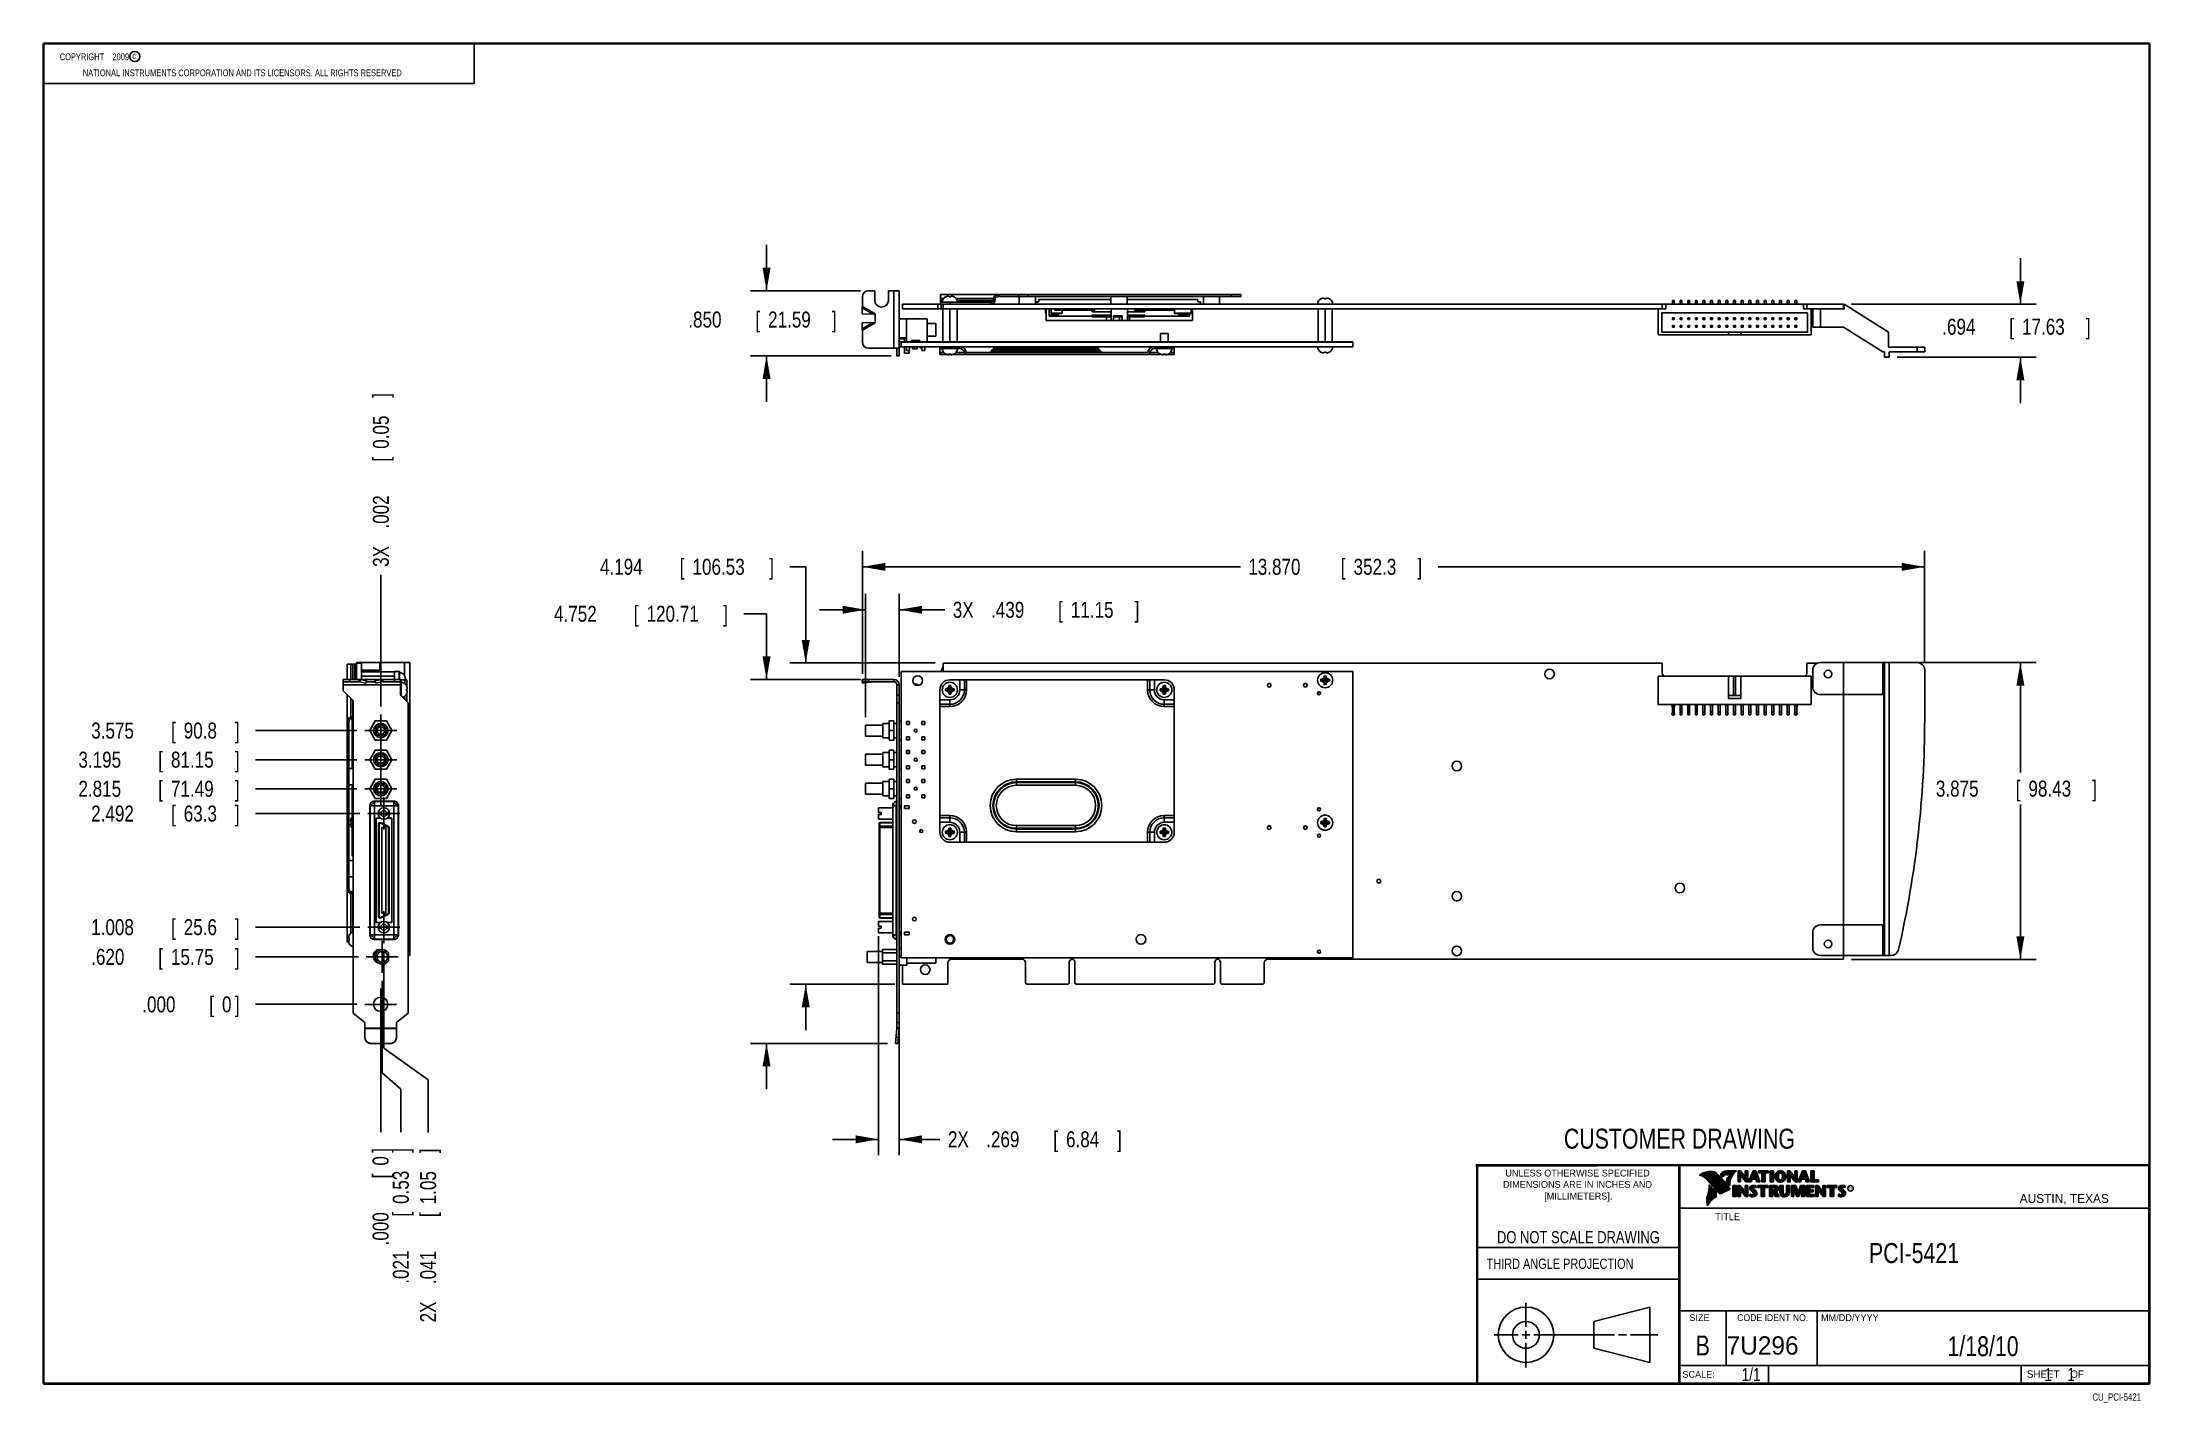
# Model space of a CAD drawing. Header units: inches. Extents: x 0.2 to 16.8, y 0.1 to 10.8.
import ezdxf
from ezdxf.enums import TextEntityAlignment as Align

# ---------------------------------------------------------------- set-up
doc = ezdxf.new("R2010")
doc.units = ezdxf.units.IN
doc.header["$LTSCALE"] = 0.935
doc.header["$MEASUREMENT"] = 0
doc.linetypes.add('CENTER', pattern=[0.6, 0.375, -0.075, 0.075, -0.075])
doc.layers.get('0').update_dxf_attribs({"linetype": 'CONTINUOUS'})
doc.layers.add('DEFAULT_1', color=7, linetype='CENTER')
doc.layers.add('DIMENSIONS', color=7, linetype='CONTINUOUS')
doc.styles.get("Standard").update_dxf_attribs({"font": 'txt', "width": 0.8})
doc.dimstyles.new('DIMSTYLE_1', dxfattribs={"dimtxt": 0.125, "dimasz": 0.18, "dimexe": 0.18, "dimexo": 0.0625, "dimgap": 0.09, "dimtad": 0, "dimtih": 1, "dimtoh": 1, "dimdec": 3, "dimlfac": 1.666667, "dimzin": 4, "dimdsep": 46, "dimtxsty": 'STANDARD', "dimblk": '_FILLED', "dimblk1": '_FILLED', "dimblk2": '_FILLED', "dimcen": 0.09, "dimadec": 0, "dimazin": 0, "dimtp": 0.01, "dimtm": 0.01, "dimtfac": 1, "dimtdec": 3, "dimtofl": 0, "dimtmove": 0, "dimatfit": 3, "dimldrblk": '_FILLED', "dimfxl": 1, "dimtolj": 1, "dimtzin": 4, "dimarcsym": 0})
doc.dimstyles.new('DIMSTYLE_2', dxfattribs={"dimtxt": 0.125, "dimasz": 0.18, "dimexe": 0.18, "dimexo": 0.0625, "dimgap": 0.09, "dimtad": 0, "dimtih": 1, "dimtoh": 1, "dimdec": 3, "dimlfac": 1.666667, "dimzin": 4, "dimdsep": 46, "dimtxsty": 'STANDARD', "dimblk": '_FILLED', "dimblk1": '_FILLED', "dimblk2": '_FILLED', "dimcen": 0.09, "dimadec": 0, "dimazin": 0, "dimtp": 0.01, "dimtm": 0.01, "dimtfac": 1, "dimtdec": 3, "dimtofl": 0, "dimtmove": 0, "dimatfit": 3, "dimldrblk": '_FILLED', "dimfxl": 1, "dimtolj": 1, "dimtzin": 4, "dimarcsym": 0})

msp = doc.modelspace()

# ---------------------------------------------------------------- texts
at = {"color": 2, "linetype": 'CONTINUOUS', "width": 0.8}
for s, height, p in [('c', 0.053, (0.94601, 10.63633)), ('NATIONAL INSTRUMENTS CORPORATION AND ITS LICENSORS. ALL RIGHTS RESERVED', 0.053, (0.55829, 10.50165)), ('THIRD ANGLE PROJECTION', 0.08, (11.55636, 1.15843))]:
    msp.add_text(s, height=height, dxfattribs=at).set_placement(p)
at = {"color": 7, "linetype": 'CONTINUOUS', "width": 0.8}
for s, height, p in [('CUSTOMER DRAWING', 0.15625, (13.06681, 2.10012)), ('DO NOT SCALE DRAWING', 0.095, (12.27541, 1.35924)), ('B', 0.15625, (13.24972, 0.47983))]:
    msp.add_text(s, height=height, dxfattribs=at).set_placement(p, align=Align.CENTER)
at = {"color": 2, "linetype": 'CONTINUOUS'}
for s, p in [('DIMENSIONS ARE IN INCHES AND', (12.26882, 1.79329)), ('UNLESS OTHERWISE SPECIFIED', (12.26882, 1.88192)), ('[MILLIMETERS].', (12.27462, 1.70154))]:
    msp.add_text(s, height=0.053254, dxfattribs=at).set_placement(p, align=Align.CENTER)
for s, height, p in [('R', 0.02174, (14.39705, 1.77824)), ('AUSTIN, TEXAS', 0.069617, (15.73268, 1.67446)), ('TITLE', 0.053254, (13.34735, 1.5397)), ('SIZE', 0.053254, (13.14508, 0.74944)), ('MM/DD/YYYY', 0.053254, (14.1765, 0.74944)), ('SCALE:', 0.053254, (13.09038, 0.30526)), ('SHEET    OF', 0.057262, (15.78922, 0.30524))]:
    msp.add_text(s, height=height, dxfattribs=at).set_placement(p)
at = {"color": 2, "linetype": 'CONTINUOUS', "width": 0.95}
msp.add_text('CODE IDENT NO.', height=0.053254, dxfattribs=at).set_placement((13.79778, 0.74944), align=Align.CENTER)
at = {"color": 7, "linetype": 'CONTINUOUS'}
msp.add_text('7U296', height=0.143155, dxfattribs=at).set_placement((13.43633, 0.4866))
at = {"color": 7, "linetype": 'CONTINUOUS', "width": 0.8}
msp.add_text('1/1', height=0.1, dxfattribs=at).set_placement((13.70254, 0.28053), align=Align.RIGHT)
at = {"color": 2, "linetype": 'CONTINUOUS', "width": 0.8}
msp.add_text('CU_PCI-5421', height=0.057262, dxfattribs=at).set_placement((16.68366, 0.12536), align=Align.RIGHT)
at = {"color": 2, "linetype": 'CONTINUOUS', "insert": (0.31251, 10.68047), "char_height": 0.053, "width": 0.8904, "attachment_point": 1}
msp.add_mtext('    COPYRIGHT    2009', dxfattribs=at)
at = {"color": 7, "linetype": 'CONTINUOUS'}
for s, insert, char_height, width, attachment_point in [('PCI-5421\\P ', (14.90514, 1.36034), 0.15625, 1, 2), ('1/18/10 ', (15.44554, 0.63066), 0.15625, 1, 2), ('    1    1', (15.80754, 0.38053), 0.1, 0.8, 1)]:
    msp.add_mtext(s, dxfattribs=dict(at, insert=insert, char_height=char_height, width=width, attachment_point=attachment_point))

# ---------------------------------------------------------------- blocks, each defined once
blk = doc.blocks.new('_FILLED')
at = {"color": 0, "linetype": 'BYBLOCK'}
blk.add_solid([(0, 0), (-1, 0.174), (-1, -0.174)], dxfattribs=at)
blk = doc.blocks.new('*D0')
at = {"layer": 'DIMENSIONS', "color": 2, "linetype": 'CONTINUOUS'}
for p, q in [((5.915, 8.821), (5.915, 9.181)), ((6.652, 8.821), (5.79, 8.821)), ((6.892, 8.311), (5.79, 8.311)), ((5.915, 8.311), (5.915, 7.951))]:
    blk.add_line(p, q, dxfattribs=at)
at = {"layer": 'DIMENSIONS', "color": 2, "linetype": 'CONTINUOUS', "xscale": 0.18, "yscale": 0.18, "zscale": 0.18}
for p, rotation in [((5.915, 8.821), 270), ((5.915, 8.311), 90)]:
    blk.add_blockref('_FILLED', p, dxfattribs=dict(at, rotation=rotation))
at = {"layer": 'DIMENSIONS', "color": 2, "linetype": 'CONTINUOUS', "width": 0.8}
for s, p in [('.850', (5.302, 8.533)), ('[', (5.827, 8.533)), ('21.59', (5.927, 8.533)), (']', (6.427, 8.533))]:
    blk.add_text(s, height=0.125, dxfattribs=at).set_placement(p)
blk = doc.blocks.new('*D1')
at = {"layer": 'DIMENSIONS', "color": 2, "linetype": 'CONTINUOUS'}
for p, q in [((15.738, 8.716), (15.738, 9.076)), ((14.414, 8.716), (15.863, 8.716)), ((14.773, 8.3), (15.863, 8.3)), ((15.738, 8.3), (15.738, 7.94))]:
    blk.add_line(p, q, dxfattribs=at)
at = {"layer": 'DIMENSIONS', "color": 2, "linetype": 'CONTINUOUS', "xscale": 0.18, "yscale": 0.18, "zscale": 0.18}
for p, rotation in [((15.738, 8.716), 270), ((15.738, 8.3), 90)]:
    blk.add_blockref('_FILLED', p, dxfattribs=dict(at, rotation=rotation))
at = {"layer": 'DIMENSIONS', "color": 2, "linetype": 'CONTINUOUS', "width": 0.8}
for s, p in [('.694', (15.126, 8.477)), ('[', (15.651, 8.477)), ('17.63', (15.751, 8.477)), (']', (16.251, 8.477))]:
    blk.add_text(s, height=0.125, dxfattribs=at).set_placement(p)
blk = doc.blocks.new('*D2')
at = {"layer": 'DIMENSIONS', "color": 2, "linetype": 'CONTINUOUS'}
for p, q in [((14.234, 5.908), (15.863, 5.908)), ((15.738, 5.908), (15.738, 5.046)), ((15.738, 3.583), (15.738, 4.796)), ((14.414, 3.583), (15.863, 3.583))]:
    blk.add_line(p, q, dxfattribs=at)
at = {"layer": 'DIMENSIONS', "color": 2, "linetype": 'CONTINUOUS', "xscale": 0.18, "yscale": 0.18, "zscale": 0.18}
for p, rotation in [((15.738, 5.908), 90), ((15.738, 3.583), 270)]:
    blk.add_blockref('_FILLED', p, dxfattribs=dict(at, rotation=rotation))
at = {"layer": 'DIMENSIONS', "color": 2, "linetype": 'CONTINUOUS', "width": 0.8}
for s, p in [('3.875', (15.076, 4.858)), ('[', (15.701, 4.858)), ('98.43', (15.801, 4.858)), (']', (16.301, 4.858))]:
    blk.add_text(s, height=0.125, dxfattribs=at).set_placement(p)
blk = doc.blocks.new('*D3')
at = {"layer": 'DIMENSIONS', "color": 2, "linetype": 'CONTINUOUS'}
for p, q in [((6.666, 5.821), (6.666, 6.783)), ((14.988, 5.911), (14.988, 6.783)), ((6.666, 6.658), (9.627, 6.658)), ((14.988, 6.658), (11.177, 6.658))]:
    blk.add_line(p, q, dxfattribs=at)
at = {"layer": 'DIMENSIONS', "color": 2, "linetype": 'CONTINUOUS', "xscale": 0.18, "yscale": 0.18, "zscale": 0.18, "rotation": 180}
blk.add_blockref('_FILLED', (6.666, 6.658), dxfattribs=at)
at = {"layer": 'DIMENSIONS', "color": 2, "linetype": 'CONTINUOUS', "xscale": 0.18, "yscale": 0.18, "zscale": 0.18}
blk.add_blockref('_FILLED', (14.988, 6.658), dxfattribs=at)
at = {"layer": 'DIMENSIONS', "color": 2, "linetype": 'CONTINUOUS', "width": 0.8}
for s, p in [('13.870', (9.689, 6.596)), ('[', (10.414, 6.596)), ('352.3', (10.514, 6.596)), (']', (11.014, 6.596))]:
    blk.add_text(s, height=0.125, dxfattribs=at).set_placement(p)
blk = doc.blocks.new('*D4')
at = {"layer": 'DIMENSIONS', "color": 2, "linetype": 'CONTINUOUS'}
for p, q in [((6.691, 5.481), (6.691, 6.447)), ((6.954, 5.797), (6.954, 6.447)), ((6.691, 6.322), (6.331, 6.322)), ((6.954, 6.322), (7.311, 6.322))]:
    blk.add_line(p, q, dxfattribs=at)
at = {"layer": 'DIMENSIONS', "color": 2, "linetype": 'CONTINUOUS', "xscale": 0.18, "yscale": 0.18, "zscale": 0.18}
blk.add_blockref('_FILLED', (6.691, 6.322), dxfattribs=at)
at = {"layer": 'DIMENSIONS', "color": 2, "linetype": 'CONTINUOUS', "xscale": 0.18, "yscale": 0.18, "zscale": 0.18, "rotation": 180}
blk.add_blockref('_FILLED', (6.954, 6.322), dxfattribs=at)
at = {"layer": 'DIMENSIONS', "color": 2, "linetype": 'CONTINUOUS', "width": 0.8}
for s, p in [('3X ', (7.374, 6.259)), ('.439', (7.674, 6.259)), ('[', (8.199, 6.259)), ('11.15', (8.299, 6.259)), (']', (8.799, 6.259))]:
    blk.add_text(s, height=0.125, dxfattribs=at).set_placement(p)
blk = doc.blocks.new('*D5')
at = {"layer": 'DIMENSIONS', "color": 2, "linetype": 'CONTINUOUS'}
for p, q in [((6.793, 3.765), (6.793, 2.048)), ((6.954, 3.099), (6.954, 2.048)), ((6.793, 2.173), (6.433, 2.173)), ((6.954, 2.173), (7.273, 2.173))]:
    blk.add_line(p, q, dxfattribs=at)
at = {"layer": 'DIMENSIONS', "color": 2, "linetype": 'CONTINUOUS', "xscale": 0.18, "yscale": 0.18, "zscale": 0.18}
blk.add_blockref('_FILLED', (6.793, 2.173), dxfattribs=at)
at = {"layer": 'DIMENSIONS', "color": 2, "linetype": 'CONTINUOUS', "xscale": 0.18, "yscale": 0.18, "zscale": 0.18, "rotation": 180}
blk.add_blockref('_FILLED', (6.954, 2.173), dxfattribs=at)
at = {"layer": 'DIMENSIONS', "color": 2, "linetype": 'CONTINUOUS', "width": 0.8}
for s, p in [('2X ', (7.336, 2.111)), ('.269', (7.636, 2.111)), ('[', (8.161, 2.111)), ('6.84', (8.261, 2.111)), (']', (8.661, 2.111))]:
    blk.add_text(s, height=0.125, dxfattribs=at).set_placement(p)
blk = doc.blocks.new('*D6')
at = {"layer": 'DIMENSIONS', "color": 2, "linetype": 'CONTINUOUS'}
for p, q in [((5.915, 6.29), (5.738, 6.29)), ((5.915, 5.776), (5.915, 6.29)), ((6.652, 5.776), (5.79, 5.776)), ((6.863, 2.925), (5.79, 2.925)), ((5.915, 2.925), (5.915, 2.565))]:
    blk.add_line(p, q, dxfattribs=at)
at = {"layer": 'DIMENSIONS', "color": 2, "linetype": 'CONTINUOUS', "xscale": 0.18, "yscale": 0.18, "zscale": 0.18}
for p, rotation in [((5.915, 5.776), 270), ((5.915, 2.925), 90)]:
    blk.add_blockref('_FILLED', p, dxfattribs=dict(at, rotation=rotation))
at = {"layer": 'DIMENSIONS', "color": 2, "linetype": 'CONTINUOUS', "width": 0.8}
for s, p in [('4.752', (4.25, 6.228)), ('[', (4.875, 6.228)), ('120.71', (4.975, 6.228)), (']', (5.575, 6.228))]:
    blk.add_text(s, height=0.125, dxfattribs=at).set_placement(p)
blk = doc.blocks.new('*D7')
at = {"layer": 'DIMENSIONS', "color": 2, "linetype": 'CONTINUOUS'}
for p, q in [((6.222, 6.658), (6.098, 6.658)), ((6.222, 5.905), (6.222, 6.658)), ((7.237, 5.905), (6.097, 5.905)), ((6.919, 3.388), (6.097, 3.388)), ((6.222, 3.388), (6.222, 3.028))]:
    blk.add_line(p, q, dxfattribs=at)
at = {"layer": 'DIMENSIONS', "color": 2, "linetype": 'CONTINUOUS', "xscale": 0.18, "yscale": 0.18, "zscale": 0.18}
for p, rotation in [((6.222, 5.905), 270), ((6.222, 3.388), 90)]:
    blk.add_blockref('_FILLED', p, dxfattribs=dict(at, rotation=rotation))
at = {"layer": 'DIMENSIONS', "color": 2, "linetype": 'CONTINUOUS', "width": 0.8}
for s, p in [('4.194', (4.61, 6.596)), ('[', (5.235, 6.596)), ('106.53', (5.335, 6.596)), (']', (5.935, 6.596))]:
    blk.add_text(s, height=0.125, dxfattribs=at).set_placement(p)
blk = doc.blocks.new('*D8')
at = {"layer": 'DIMENSIONS', "color": 2, "linetype": 'CONTINUOUS'}
blk.add_line((2.717, 3.603), (1.911, 3.603), dxfattribs=at)
at = {"layer": 'DIMENSIONS', "color": 2, "linetype": 'CONTINUOUS', "width": 0.8}
for s, p in [('.620', (0.624, 3.54)), ('[', (1.149, 3.54)), ('15.75', (1.249, 3.54)), (']', (1.749, 3.54))]:
    blk.add_text(s, height=0.125, dxfattribs=at).set_placement(p)
blk = doc.blocks.new('*D9')
at = {"layer": 'DIMENSIONS', "color": 2, "linetype": 'CONTINUOUS'}
blk.add_line((2.729, 3.835), (1.911, 3.835), dxfattribs=at)
at = {"layer": 'DIMENSIONS', "color": 2, "linetype": 'CONTINUOUS', "width": 0.8}
for s, p in [('1.008', (0.624, 3.773)), ('[', (1.249, 3.773)), ('25.6', (1.349, 3.773)), (']', (1.749, 3.773))]:
    blk.add_text(s, height=0.125, dxfattribs=at).set_placement(p)
blk = doc.blocks.new('*D10')
at = {"layer": 'DIMENSIONS', "color": 2, "linetype": 'CONTINUOUS'}
blk.add_line((2.729, 4.726), (1.911, 4.726), dxfattribs=at)
at = {"layer": 'DIMENSIONS', "color": 2, "linetype": 'CONTINUOUS', "width": 0.8}
for s, p in [('[', (1.249, 4.663)), (']', (1.749, 4.663)), ('2.492', (0.624, 4.663)), ('63.3', (1.349, 4.663))]:
    blk.add_text(s, height=0.125, dxfattribs=at).set_placement(p)
blk = doc.blocks.new('*D11')
at = {"layer": 'DIMENSIONS', "color": 2, "linetype": 'CONTINUOUS'}
blk.add_line((2.706, 4.919), (1.911, 4.919), dxfattribs=at)
at = {"layer": 'DIMENSIONS', "color": 2, "linetype": 'CONTINUOUS', "width": 0.8}
for s, p in [('2.815', (0.524, 4.857)), ('[', (1.149, 4.857)), ('71.49', (1.249, 4.857)), (']', (1.749, 4.857))]:
    blk.add_text(s, height=0.125, dxfattribs=at).set_placement(p)
blk = doc.blocks.new('*D12')
at = {"layer": 'DIMENSIONS', "color": 2, "linetype": 'CONTINUOUS'}
blk.add_line((2.706, 5.147), (1.911, 5.147), dxfattribs=at)
at = {"layer": 'DIMENSIONS', "color": 2, "linetype": 'CONTINUOUS', "width": 0.8}
for s, p in [('3.195', (0.524, 5.085)), ('[', (1.149, 5.085)), ('81.15', (1.249, 5.085)), (']', (1.749, 5.085))]:
    blk.add_text(s, height=0.125, dxfattribs=at).set_placement(p)
blk = doc.blocks.new('*D13')
at = {"layer": 'DIMENSIONS', "color": 2, "linetype": 'CONTINUOUS'}
blk.add_line((2.706, 5.375), (1.911, 5.375), dxfattribs=at)
at = {"layer": 'DIMENSIONS', "color": 2, "linetype": 'CONTINUOUS', "width": 0.8}
for s, p in [('3.575', (0.624, 5.313)), ('[', (1.249, 5.313)), ('90.8', (1.349, 5.313)), (']', (1.749, 5.313))]:
    blk.add_text(s, height=0.125, dxfattribs=at).set_placement(p)
blk = doc.blocks.new('*D14')
at = {"layer": 'DIMENSIONS', "color": 2, "linetype": 'CONTINUOUS'}
blk.add_line((2.704, 3.231), (1.911, 3.231), dxfattribs=at)
at = {"layer": 'DIMENSIONS', "color": 2, "linetype": 'CONTINUOUS', "width": 0.8}
for s, p in [('.000', (1.024, 3.168)), ('[', (1.549, 3.168)), ('0', (1.649, 3.168)), (']', (1.749, 3.168))]:
    blk.add_text(s, height=0.125, dxfattribs=at).set_placement(p)
blk = doc.blocks.new('*D15')
at = {"layer": 'DIMENSIONS', "color": 2, "linetype": 'CONTINUOUS'}
for p, q in [((2.904, 3.415), (2.904, 2.693)), ((2.904, 2.693), (3.049, 2.565)), ((3.049, 2.565), (3.049, 2.23))]:
    blk.add_line(p, q, dxfattribs=at)
at = {"layer": 'DIMENSIONS', "color": 2, "linetype": 'CONTINUOUS', "width": 0.8}
for s, p in [(']', (3.112, 2.067)), ('0.53', (3.112, 1.667)), ('[', (3.112, 1.567)), ('.021', (3.112, 1.042))]:
    blk.add_text(s, height=0.125, rotation=90, dxfattribs=at).set_placement(p)
blk = doc.blocks.new('*D16')
at = {"layer": 'DIMENSIONS', "color": 2, "linetype": 'CONTINUOUS'}
for p, q in [((2.917, 3.648), (2.917, 2.887)), ((2.917, 2.887), (3.264, 2.638)), ((3.264, 2.638), (3.264, 2.227))]:
    blk.add_line(p, q, dxfattribs=at)
at = {"layer": 'DIMENSIONS', "color": 2, "linetype": 'CONTINUOUS', "width": 0.8}
for s, p in [(']', (3.326, 2.064)), ('1.05', (3.326, 1.664)), ('[', (3.326, 1.564)), ('.041', (3.326, 1.039)), ('2X ', (3.326, 0.739))]:
    blk.add_text(s, height=0.125, rotation=90, dxfattribs=at).set_placement(p)
blk = doc.blocks.new('*D17')
at = {"layer": 'DIMENSIONS', "color": 2, "linetype": 'CONTINUOUS'}
blk.add_line((2.893, 5.563), (2.893, 6.596), dxfattribs=at)
at = {"layer": 'DIMENSIONS', "color": 2, "linetype": 'CONTINUOUS', "width": 0.8}
for s, p in [(']', (2.956, 7.983)), ('0.05', (2.956, 7.583)), ('[', (2.956, 7.483)), ('.002', (2.956, 6.958)), ('3X ', (2.956, 6.658))]:
    blk.add_text(s, height=0.125, rotation=90, dxfattribs=at).set_placement(p)
blk = doc.blocks.new('*D18')
at = {"layer": 'DIMENSIONS', "color": 2, "linetype": 'CONTINUOUS'}
blk.add_line((2.892, 3.168), (2.892, 2.23), dxfattribs=at)
at = {"layer": 'DIMENSIONS', "color": 2, "linetype": 'CONTINUOUS', "width": 0.8}
for s, p in [(']', (2.954, 2.067)), ('0', (2.954, 1.967)), ('[', (2.954, 1.867)), ('.000', (2.954, 1.342))]:
    blk.add_text(s, height=0.125, rotation=90, dxfattribs=at).set_placement(p)

# ---------------------------------------------------------------- dimensions: what is measured, and where the dimension line sits
at = {"layer": 'DIMENSIONS', "color": 2, "linetype": 'CONTINUOUS'}
for base, p1, p2, angle, picture, middle in [((5.91469, 8.82108), (6.89174, 8.31108), (6.65174, 8.82108), 90, '*D0', (5.91469, 8.59508)), ((15.73824, 8.29968), (14.41354, 8.71608), (14.77298, 8.29968), 270, '*D1', (15.73824, 8.53976)), ((6.66624, 6.65842), (14.98824, 5.91092), (6.66624, 5.82092), 180, '*D3', (10.40185, 6.65842)), ((6.22248, 3.38842), (7.23674, 5.90482), (6.91874, 3.38842), 270, '*D7', (5.32281, 6.65842)), ((5.91469, 2.92497), (6.65174, 5.77642), (6.86341, 2.92497), 270, '*D6', (4.96286, 6.29035)), ((15.73824, 5.90842), (14.41354, 3.58342), (14.23354, 5.90842), 90, '*D2', (15.73824, 4.92053))]:
    dim = msp.add_linear_dim(base=base, p1=p1, p2=p2, angle=angle, dimstyle='DIMSTYLE_1', dxfattribs=at)
    dim.commit()
    dim.dimension.update_dxf_attribs({"geometry": picture, "text_midpoint": middle, "dimtype": 160})
for feature_location, offset, dtype, origin, text, picture, middle in [((2.89312, 5.56303), (0, 1.0329), 1, (2.89192, 3.23062), '3X <>', '*D17', (2.89312, 7.37092)), ((2.91665, 3.64775), (0.34696, -1.42122), 0, (2.89192, 3.10556), '2X <>', '*D16', (3.26361, 1.45152))]:
    dim = msp.add_ordinate_dim(feature_location=feature_location, offset=offset, dtype=dtype, origin=origin, text=text, dimstyle='DIMSTYLE_2', dxfattribs=at)
    dim.commit()
    dim.dimension.update_dxf_attribs({"geometry": picture, "text_midpoint": middle})
for base, p1, p2, text, picture, middle in [((6.69076, 6.32181), (6.95424, 5.79692), (6.69076, 5.48087), '3X <>', '*D4', (8.13625, 6.32181)), ((6.79269, 2.1734), (6.95424, 3.09858), (6.79269, 3.76513), '2X <>', '*D5', (8.04829, 2.1734))]:
    dim = msp.add_linear_dim(base=base, p1=p1, p2=p2, angle=180, text=text, dimstyle='DIMSTYLE_1', dxfattribs=at)
    dim.commit()
    dim.dimension.update_dxf_attribs({"geometry": picture, "text_midpoint": middle, "dimtype": 160})
for feature_location, offset, dtype, origin, picture, middle in [((2.70556, 5.37547), (-0.79454, 0), 0, (2.76686, 3.23062), '*D13', (1.23602, 5.37547)), ((2.70556, 5.14747), (-0.79454, 0), 0, (2.76686, 3.23062), '*D12', (1.18602, 5.14747)), ((2.70556, 4.91947), (-0.79454, 0), 0, (2.76686, 3.23062), '*D11', (1.18602, 4.91947)), ((2.72909, 4.72586), (-0.81806, 0), 0, (2.76686, 3.23062), '*D10', (1.23602, 4.72586)), ((2.72909, 3.83531), (-0.81806, 0), 0, (2.76686, 3.23062), '*D9', (1.23602, 3.83531)), ((2.7168, 3.60262), (-0.80578, 0), 0, (2.76686, 3.23062), '*D8', (1.23602, 3.60262)), ((2.90436, 3.41506), (0.14498, -1.18532), 0, (2.89192, 3.23062), '*D15', (3.04934, 1.60474)), ((2.7043634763, 3.2306235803), (-0.79334, 0), 0, (2.7668634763, 3.2306235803), '*D14', (1.4360234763, 3.2306235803)), ((2.8919234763, 3.1681235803), (0, -0.9383822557), 1, (2.8919234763, 3.2306235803), '*D18', (2.8919234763, 1.7547413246))]:
    dim = msp.add_ordinate_dim(feature_location=feature_location, offset=offset, dtype=dtype, origin=origin, dimstyle='DIMSTYLE_2', dxfattribs=at)
    dim.commit()
    dim.dimension.update_dxf_attribs({"geometry": picture, "text_midpoint": middle})

# ---------------------------------------------------------------- linework, layer by layer
at = {"color": 2, "linetype": 'CONTINUOUS'}
for p, q in [((0.25001, 10.7586), (3.62501, 10.7586)), ((0.25001, 10.7586), (0.25001, 10.4456)), ((3.62501, 10.7586), (3.62501, 10.4456)), ((0.25001, 10.4456), (3.62501, 10.4456)), ((13.06524, 1.96953), (16.74504, 1.96953)), ((13.06524, 1.96953), (13.06524, 0.26053)), ((13.23112, 1.89338), (13.23112, 1.89487)), ((13.23467, 1.89211), (13.23467, 1.89717)), ((13.23823, 1.89072), (13.23823, 1.89937)), ((13.24178, 1.88921), (13.24178, 1.90148)), ((13.24534, 1.88757), (13.24534, 1.90349)), ((13.24889, 1.8858), (13.24889, 1.90537)), ((13.25245, 1.88389), (13.25245, 1.90695)), ((13.256, 1.88183), (13.256, 1.90844)), ((13.25955, 1.87962), (13.25955, 1.90983)), ((13.26311, 1.87724), (13.26311, 1.91114)), ((13.26666, 1.87469), (13.26666, 1.91236)), ((13.27022, 1.87195), (13.27022, 1.9135)), ((13.27377, 1.86901), (13.27377, 1.91455)), ((13.27733, 1.86584), (13.27733, 1.91553)), ((13.28088, 1.86243), (13.28088, 1.91642)), ((13.28444, 1.85873), (13.28444, 1.91727)), ((13.28799, 1.85487), (13.28799, 1.91812)), ((13.29154, 1.85098), (13.29154, 1.91881)), ((13.2951, 1.84706), (13.2951, 1.91935)), ((13.29865, 1.84311), (13.29865, 1.91976)), ((13.30221, 1.83913), (13.30221, 1.92002)), ((13.30576, 1.83512), (13.30576, 1.92013)), ((13.30932, 1.83108), (13.30932, 1.92011)), ((13.31287, 1.82701), (13.31287, 1.91995)), ((13.31643, 1.8229), (13.31643, 1.91964)), ((13.31998, 1.81877), (13.31998, 1.91919)), ((13.32353, 1.8146), (13.32353, 1.9186)), ((13.32709, 1.8104), (13.32709, 1.91788)), ((13.33064, 1.80617), (13.33064, 1.91718)), ((13.3342, 1.80197), (13.3342, 1.91628)), ((13.33775, 1.79782), (13.33775, 1.91515)), ((13.34131, 1.79371), (13.34131, 1.91378)), ((13.34486, 1.78966), (13.34486, 1.91216)), ((13.34841, 1.78565), (13.34841, 1.91026)), ((13.35197, 1.78168), (13.35197, 1.90806)), ((13.35552, 1.77776), (13.35552, 1.90551)), ((13.35908, 1.77389), (13.35908, 1.90255)), ((13.36263, 1.77005), (13.36263, 1.89912)), ((13.36619, 1.76626), (13.36619, 1.89522)), ((13.36974, 1.76251), (13.36974, 1.89151)), ((13.3733, 1.75881), (13.3733, 1.88779)), ((13.37685, 1.75559), (13.37685, 1.88406)), ((13.3804, 1.75292), (13.3804, 1.88032)), ((13.38396, 1.75121), (13.38396, 1.87658)), ((13.38751, 1.75092), (13.38751, 1.87282)), ((13.40222, 1.87796), (13.39013, 1.89218)), ((13.39107, 1.7518), (13.39107, 1.86907)), ((13.40289, 1.88104), (13.39274, 1.89296)), ((13.39462, 1.89075), (13.39462, 1.89989)), ((13.39462, 1.75332), (13.39462, 1.8653)), ((13.39818, 1.88658), (13.39818, 1.90616)), ((13.39818, 1.75478), (13.39818, 1.86153)), ((13.40173, 1.8824), (13.40173, 1.91011)), ((13.40173, 1.75627), (13.40173, 1.85744)), ((13.40529, 1.88228), (13.40529, 1.91288)), ((13.40529, 1.75779), (13.40529, 1.85313)), ((13.40884, 1.88443), (13.40884, 1.91496)), ((13.40884, 1.75933), (13.40884, 1.84883)), ((13.41239, 1.88698), (13.41239, 1.91671)), ((13.41239, 1.76089), (13.41239, 1.84452)), ((13.41595, 1.89003), (13.41595, 1.91816)), ((13.41595, 1.76248), (13.41595, 1.84021)), ((13.4195, 1.89369), (13.4195, 1.91934)), ((13.4195, 1.76409), (13.4195, 1.83591)), ((13.42306, 1.89637), (13.42306, 1.92027)), ((13.42306, 1.76573), (13.42306, 1.83161)), ((13.42661, 1.89822), (13.42661, 1.92095)), ((13.42661, 1.76739), (13.42661, 1.8273)), ((13.43017, 1.89946), (13.43017, 1.92144)), ((13.43017, 1.76908), (13.43017, 1.823)), ((13.44136, 1.83283), (13.43192, 1.84365)), ((13.43372, 1.89972), (13.43372, 1.92195)), ((13.43372, 1.7708), (13.43372, 1.8187)), ((13.44327, 1.83444), (13.4349, 1.84404)), ((13.43727, 1.89906), (13.43727, 1.9224)), ((13.43727, 1.84132), (13.43727, 1.84907)), ((13.44083, 1.89795), (13.44083, 1.92278)), ((13.44083, 1.83724), (13.44083, 1.85725)), ((13.44438, 1.89725), (13.44438, 1.9231)), ((13.44438, 1.83308), (13.44438, 1.86652)), ((13.44794, 1.89688), (13.44794, 1.92337)), ((13.44794, 1.82881), (13.44794, 1.87298)), ((13.45149, 1.89664), (13.45149, 1.92357)), ((13.45149, 1.82467), (13.45149, 1.8764)), ((13.45293, 1.92614), (13.51325, 1.92706)), ((13.453, 1.92364), (13.50667, 1.92446)), ((13.45505, 1.8965), (13.45505, 1.92367)), ((13.45505, 1.82065), (13.45505, 1.87803)), ((13.4586, 1.89642), (13.4586, 1.92372)), ((13.4586, 1.83026), (13.4586, 1.87896)), ((13.46216, 1.89573), (13.46216, 1.92378)), ((13.46216, 1.85354), (13.46216, 1.87953)), ((13.46571, 1.8935), (13.46571, 1.92383)), ((13.46571, 1.8636), (13.46571, 1.87975)), ((13.46926, 1.87203), (13.46926, 1.92389)), ((13.47282, 1.87938), (13.47282, 1.92394)), ((13.47637, 1.88593), (13.47637, 1.92399)), ((13.47993, 1.89186), (13.47993, 1.92405)), ((13.48348, 1.89728), (13.48348, 1.9241)), ((13.48704, 1.90228), (13.48704, 1.92416)), ((13.49059, 1.90692), (13.49059, 1.92421)), ((13.49415, 1.91125), (13.49415, 1.92427)), ((13.4977, 1.9153), (13.4977, 1.92432)), ((13.50125, 1.9191), (13.50125, 1.92437)), ((13.52607, 1.92627), (13.54513, 1.92627)), ((13.52607, 1.83895), (13.52607, 1.92627)), ((13.54661, 1.83895), (13.52607, 1.83895)), ((13.5286, 1.92374), (13.54388, 1.92374)), ((13.5286, 1.84148), (13.5286, 1.92374)), ((13.54409, 1.84148), (13.5286, 1.84148)), ((13.53324, 1.84148), (13.53324, 1.92374)), ((13.53672, 1.84148), (13.53672, 1.92374)), ((13.5402, 1.84148), (13.5402, 1.92374)), ((13.54409, 1.89763), (13.54367, 1.92374)), ((13.54388, 1.92374), (13.58542, 1.86899)), ((13.58728, 1.84148), (13.54409, 1.89763)), ((13.54409, 1.89763), (13.54409, 1.84148)), ((13.54513, 1.92627), (13.58289, 1.87651)), ((13.58603, 1.83895), (13.54661, 1.89019)), ((13.54661, 1.89019), (13.54661, 1.83895)), ((13.54715, 1.89365), (13.54715, 1.91943)), ((13.55062, 1.88913), (13.55062, 1.91485)), ((13.5541, 1.88461), (13.5541, 1.91027)), ((13.55757, 1.8801), (13.55757, 1.90569)), ((13.56105, 1.87558), (13.56105, 1.90111)), ((13.56452, 1.87106), (13.56452, 1.89653)), ((13.568, 1.86654), (13.568, 1.89195)), ((13.57147, 1.86202), (13.57147, 1.88737)), ((13.57495, 1.85751), (13.57495, 1.88279)), ((13.57843, 1.85299), (13.57843, 1.8782)), ((13.5819, 1.84847), (13.5819, 1.87362)), ((13.58289, 1.92627), (13.60361, 1.92627)), ((13.58289, 1.87651), (13.58289, 1.92627)), ((13.58538, 1.84395), (13.58542, 1.86899)), ((13.58542, 1.92374), (13.60109, 1.92374)), ((13.58542, 1.86899), (13.58542, 1.92374)), ((13.60361, 1.83895), (13.58603, 1.83895)), ((13.60109, 1.84148), (13.58728, 1.84148)), ((13.58885, 1.84148), (13.58885, 1.92374)), ((13.59233, 1.84148), (13.59233, 1.92374)), ((13.5958, 1.84148), (13.5958, 1.92374)), ((13.59928, 1.84148), (13.59928, 1.92374)), ((13.60109, 1.92374), (13.60109, 1.84148)), ((13.60361, 1.92627), (13.60361, 1.83895)), ((13.60876, 1.83899), (13.6444, 1.92621)), ((13.6294, 1.83899), (13.60876, 1.83899)), ((13.61252, 1.84151), (13.6461, 1.92368)), ((13.6277, 1.84151), (13.61252, 1.84151)), ((13.61666, 1.84151), (13.61666, 1.85163)), ((13.62013, 1.84151), (13.62013, 1.86014)), ((13.62361, 1.84151), (13.62361, 1.86864)), ((13.62708, 1.84151), (13.62708, 1.87715)), ((13.63607, 1.86235), (13.6277, 1.84151)), ((13.63778, 1.85982), (13.6294, 1.83899)), ((13.63056, 1.84863), (13.63056, 1.88565)), ((13.63403, 1.85728), (13.63403, 1.89416)), ((13.66648, 1.86235), (13.63607, 1.86235)), ((13.63751, 1.86235), (13.63751, 1.90266)), ((13.66466, 1.85982), (13.63778, 1.85982)), ((13.63884, 1.87112), (13.65003, 1.90732)), ((13.66391, 1.87112), (13.63884, 1.87112)), ((13.64098, 1.87806), (13.64098, 1.91116)), ((13.64098, 1.86235), (13.64098, 1.87112)), ((13.64227, 1.87365), (13.65189, 1.90479)), ((13.6606, 1.87365), (13.64227, 1.87365)), ((13.6444, 1.92621), (13.66641, 1.92621)), ((13.64446, 1.88931), (13.64446, 1.91967)), ((13.64446, 1.86235), (13.64446, 1.87112)), ((13.6461, 1.92368), (13.66467, 1.92368)), ((13.64793, 1.90055), (13.64793, 1.92368)), ((13.64793, 1.86235), (13.64793, 1.87112)), ((13.65003, 1.90732), (13.65407, 1.90732)), ((13.65141, 1.90732), (13.65141, 1.92368)), ((13.65141, 1.86235), (13.65141, 1.87112)), ((13.65189, 1.90479), (13.65213, 1.90479)), ((13.65213, 1.90479), (13.6606, 1.87365)), ((13.65407, 1.90732), (13.66391, 1.87112)), ((13.65489, 1.90431), (13.65489, 1.92368)), ((13.65489, 1.86235), (13.65489, 1.87112)), ((13.65836, 1.89153), (13.65836, 1.92368)), ((13.65836, 1.86235), (13.65836, 1.87112)), ((13.66184, 1.87875), (13.66184, 1.92368)), ((13.66184, 1.86235), (13.66184, 1.87112)), ((13.67167, 1.83899), (13.66466, 1.85982)), ((13.66467, 1.92368), (13.69586, 1.84151)), ((13.66531, 1.86235), (13.66531, 1.92199)), ((13.66641, 1.92621), (13.69953, 1.83899)), ((13.67349, 1.84151), (13.66648, 1.86235)), ((13.66879, 1.85548), (13.66879, 1.91284)), ((13.69953, 1.83899), (13.67167, 1.83899)), ((13.67226, 1.84516), (13.67226, 1.90368)), ((13.69586, 1.84151), (13.67349, 1.84151)), ((13.67574, 1.84151), (13.67574, 1.89453)), ((13.67921, 1.84151), (13.67921, 1.88537)), ((13.68269, 1.84151), (13.68269, 1.87622)), ((13.68616, 1.84151), (13.68616, 1.86706)), ((13.68662, 1.92621), (13.76343, 1.92621)), ((13.68662, 1.90994), (13.68662, 1.92621)), ((13.71181, 1.90994), (13.68662, 1.90994)), ((13.68915, 1.92368), (13.7609, 1.92368)), ((13.68915, 1.91247), (13.68915, 1.92368)), ((13.71434, 1.91247), (13.68915, 1.91247)), ((13.68964, 1.84151), (13.68964, 1.85791)), ((13.69312, 1.91247), (13.69312, 1.92368)), ((13.69312, 1.84151), (13.69312, 1.84875)), ((13.69659, 1.91247), (13.69659, 1.92368)), ((13.70007, 1.91247), (13.70007, 1.92368)), ((13.70354, 1.91247), (13.70354, 1.92368)), ((13.70702, 1.91247), (13.70702, 1.92368)), ((13.71049, 1.91247), (13.71049, 1.92368)), ((13.71181, 1.83899), (13.71181, 1.90994)), ((13.73824, 1.83899), (13.71181, 1.83899)), ((13.71434, 1.91247), (13.71397, 1.92368)), ((13.71434, 1.84151), (13.71434, 1.91247)), ((13.73571, 1.84151), (13.71434, 1.84151)), ((13.71744, 1.84151), (13.71744, 1.92368)), ((13.72092, 1.84151), (13.72092, 1.92368)), ((13.72439, 1.84151), (13.72439, 1.92368)), ((13.72787, 1.84151), (13.72787, 1.92368)), ((13.73135, 1.84151), (13.73135, 1.92368)), ((13.73571, 1.91247), (13.73482, 1.92368)), ((13.7609, 1.91247), (13.73571, 1.91247)), ((13.73571, 1.91247), (13.73571, 1.84151)), ((13.76343, 1.90994), (13.73824, 1.90994)), ((13.73824, 1.90994), (13.73824, 1.83899)), ((13.7383, 1.91247), (13.7383, 1.92368)), ((13.74177, 1.91247), (13.74177, 1.92368)), ((13.74525, 1.91247), (13.74525, 1.92368)), ((13.74872, 1.91247), (13.74872, 1.92368)), ((13.7522, 1.91247), (13.7522, 1.92368)), ((13.75567, 1.91247), (13.75567, 1.92368)), ((13.75915, 1.91247), (13.75915, 1.92368)), ((13.7609, 1.92368), (13.7609, 1.91247)), ((13.76343, 1.92621), (13.76343, 1.90994)), ((13.77684, 1.92621), (13.80314, 1.92621)), ((13.77684, 1.83899), (13.77684, 1.92621)), ((13.80314, 1.83899), (13.77684, 1.83899)), ((13.77937, 1.92368), (13.80061, 1.92368)), ((13.77937, 1.84151), (13.77937, 1.92368)), ((13.80061, 1.84151), (13.77937, 1.84151)), ((13.78348, 1.84151), (13.78348, 1.92368)), ((13.78695, 1.84151), (13.78695, 1.92368)), ((13.79043, 1.84151), (13.79043, 1.92368)), ((13.7939, 1.84151), (13.7939, 1.92368)), ((13.79738, 1.84151), (13.79738, 1.92368)), ((13.80061, 1.92368), (13.80061, 1.84151)), ((13.80314, 1.92621), (13.80314, 1.83899)), ((13.8154, 1.88342), (13.81542, 1.88525)), ((13.81544, 1.88157), (13.8154, 1.88342)), ((13.81542, 1.88525), (13.81551, 1.88707)), ((13.81555, 1.87972), (13.81544, 1.88157)), ((13.81551, 1.88707), (13.81566, 1.88888)), ((13.81572, 1.87787), (13.81555, 1.87972)), ((13.81566, 1.88888), (13.81587, 1.89065)), ((13.81595, 1.87603), (13.81572, 1.87787)), ((13.81587, 1.89065), (13.81615, 1.89241)), ((13.81623, 1.87421), (13.81595, 1.87603)), ((13.81615, 1.89241), (13.81649, 1.89413)), ((13.81658, 1.8724), (13.81623, 1.87421)), ((13.81649, 1.89413), (13.81689, 1.89581)), ((13.81698, 1.87062), (13.81658, 1.8724)), ((13.81689, 1.89581), (13.81735, 1.89745)), ((13.81744, 1.86888), (13.81698, 1.87062)), ((13.81735, 1.89745), (13.81787, 1.89905)), ((13.81794, 1.86717), (13.81744, 1.86888)), ((13.81787, 1.89905), (13.81846, 1.90061)), ((13.81793, 1.88343), (13.81795, 1.88518)), ((13.81797, 1.88167), (13.81793, 1.88343)), ((13.8185, 1.8655), (13.81794, 1.86717)), ((13.81795, 1.88518), (13.81803, 1.88691)), ((13.81807, 1.87991), (13.81797, 1.88167)), ((13.81803, 1.88691), (13.81817, 1.88862)), ((13.81823, 1.87814), (13.81807, 1.87991)), ((13.81817, 1.88862), (13.81838, 1.89031)), ((13.81845, 1.87639), (13.81823, 1.87814)), ((13.81838, 1.89031), (13.81864, 1.89196)), ((13.81872, 1.87464), (13.81845, 1.87639)), ((13.81846, 1.90061), (13.8191, 1.90213)), ((13.81912, 1.86387), (13.8185, 1.8655)), ((13.81864, 1.89196), (13.81896, 1.89359)), ((13.81905, 1.87292), (13.81872, 1.87464)), ((13.81896, 1.89359), (13.81934, 1.89517)), ((13.81944, 1.87122), (13.81905, 1.87292)), ((13.8191, 1.90213), (13.81981, 1.90361)), ((13.81978, 1.86229), (13.81912, 1.86387)), ((13.81934, 1.89517), (13.81977, 1.89672)), ((13.81987, 1.86956), (13.81944, 1.87122)), ((13.81977, 1.89672), (13.82026, 1.89822)), ((13.8205, 1.86074), (13.81978, 1.86229)), ((13.81981, 1.90361), (13.82057, 1.90506)), ((13.82035, 1.86793), (13.81987, 1.86956)), ((13.82026, 1.89822), (13.82081, 1.89968)), ((13.82089, 1.86635), (13.82035, 1.86793)), ((13.82128, 1.85923), (13.8205, 1.86074)), ((13.82057, 1.90506), (13.8214, 1.90648)), ((13.82081, 1.89968), (13.82141, 1.90109)), ((13.82089, 1.86635), (13.82081, 1.89968)), ((13.82147, 1.86481), (13.82089, 1.86635)), ((13.82211, 1.85777), (13.82128, 1.85923)), ((13.8214, 1.90648), (13.82229, 1.90787)), ((13.82141, 1.90109), (13.82206, 1.90248)), ((13.8221, 1.86331), (13.82147, 1.86481)), ((13.82206, 1.90248), (13.82278, 1.90383)), ((13.82278, 1.86185), (13.8221, 1.86331)), ((13.82299, 1.85635), (13.82211, 1.85777)), ((13.82229, 1.90787), (13.82324, 1.90923)), ((13.82278, 1.90383), (13.82356, 1.90516)), ((13.8235, 1.86044), (13.82278, 1.86185)), ((13.82393, 1.85497), (13.82299, 1.85635)), ((13.82324, 1.90923), (13.82426, 1.91057)), ((13.82428, 1.85906), (13.8235, 1.86044)), ((13.82356, 1.90516), (13.82439, 1.90646)), ((13.82492, 1.85363), (13.82393, 1.85497)), ((13.82426, 1.91057), (13.82533, 1.91188)), ((13.82428, 1.85906), (13.82439, 1.90646)), ((13.82511, 1.85772), (13.82428, 1.85906)), ((13.82439, 1.90646), (13.82529, 1.90774)), ((13.82596, 1.85234), (13.82492, 1.85363)), ((13.82599, 1.85643), (13.82511, 1.85772)), ((13.82529, 1.90774), (13.82624, 1.909)), ((13.82533, 1.91188), (13.82646, 1.91315)), ((13.82706, 1.85109), (13.82596, 1.85234)), ((13.82692, 1.85518), (13.82599, 1.85643)), ((13.82624, 1.909), (13.82726, 1.91024)), ((13.82646, 1.91315), (13.82763, 1.91439)), ((13.8279, 1.85396), (13.82692, 1.85518)), ((13.8282, 1.84989), (13.82706, 1.85109)), ((13.82726, 1.91024), (13.82832, 1.91144)), ((13.82763, 1.91439), (13.82885, 1.91558)), ((13.8279, 1.85396), (13.82832, 1.91144)), ((13.82892, 1.8528), (13.8279, 1.85396)), ((13.82939, 1.84875), (13.8282, 1.84989)), ((13.82832, 1.91144), (13.82943, 1.91261)), ((13.82885, 1.91558), (13.8301, 1.91672)), ((13.82999, 1.85167), (13.82892, 1.8528)), ((13.83062, 1.84765), (13.82939, 1.84875)), ((13.82943, 1.91261), (13.83058, 1.91374)), ((13.8311, 1.8506), (13.82999, 1.85167)), ((13.8301, 1.91672), (13.83139, 1.9178)), ((13.83058, 1.91374), (13.83177, 1.91482)), ((13.8319, 1.84661), (13.83062, 1.84765)), ((13.8311, 1.8506), (13.83177, 1.91482)), ((13.83226, 1.84957), (13.8311, 1.8506)), ((13.83139, 1.9178), (13.83271, 1.91883)), ((13.83177, 1.91482), (13.83298, 1.91584)), ((13.83322, 1.84562), (13.8319, 1.84661)), ((13.83345, 1.8486), (13.83226, 1.84957)), ((13.83271, 1.91883), (13.83405, 1.91979)), ((13.83298, 1.91584), (13.83422, 1.9168)), ((13.83458, 1.84469), (13.83322, 1.84562)), ((13.83469, 1.84768), (13.83345, 1.8486)), ((13.83405, 1.91979), (13.83542, 1.92069)), ((13.83422, 1.9168), (13.83548, 1.91771)), ((13.83599, 1.84382), (13.83458, 1.84469)), ((13.83469, 1.84768), (13.83548, 1.91771)), ((13.83596, 1.84681), (13.83469, 1.84768)), ((13.83542, 1.92069), (13.83681, 1.92152)), ((13.83548, 1.91771), (13.83676, 1.91855)), ((13.83727, 1.846), (13.83596, 1.84681)), ((13.83745, 1.843), (13.83599, 1.84382)), ((13.83676, 1.91855), (13.83806, 1.91933)), ((13.83681, 1.92152), (13.83824, 1.9223)), ((13.83863, 1.84524), (13.83727, 1.846)), ((13.83895, 1.84225), (13.83745, 1.843)), ((13.83806, 1.91933), (13.8394, 1.92005)), ((13.83863, 1.84524), (13.83806, 1.91933)), ((13.83824, 1.9223), (13.8397, 1.92301)), ((13.84003, 1.84454), (13.83863, 1.84524)), ((13.84051, 1.84156), (13.83895, 1.84225)), ((13.8394, 1.92005), (13.84076, 1.92072)), ((13.8397, 1.92301), (13.84119, 1.92366)), ((13.8397, 1.88328), (13.83971, 1.88448)), ((13.83971, 1.88207), (13.8397, 1.88328)), ((13.83971, 1.88448), (13.83974, 1.88567)), ((13.83974, 1.88086), (13.83971, 1.88207)), ((13.83974, 1.88567), (13.83979, 1.88684)), ((13.8398, 1.87965), (13.83974, 1.88086)), ((13.83979, 1.88684), (13.83987, 1.888)), ((13.83987, 1.87845), (13.8398, 1.87965)), ((13.83987, 1.888), (13.83996, 1.88914)), ((13.83996, 1.87726), (13.83987, 1.87845)), ((13.83996, 1.88914), (13.84007, 1.89025)), ((13.84008, 1.87608), (13.83996, 1.87726)), ((13.84148, 1.8439), (13.84003, 1.84454)), ((13.84007, 1.89025), (13.8402, 1.89133)), ((13.84021, 1.87493), (13.84008, 1.87608)), ((13.8402, 1.89133), (13.84034, 1.89238)), ((13.84037, 1.87381), (13.84021, 1.87493)), ((13.84034, 1.89238), (13.84051, 1.89341)), ((13.84054, 1.87271), (13.84037, 1.87381)), ((13.84051, 1.89341), (13.84069, 1.8944)), ((13.84212, 1.84094), (13.84051, 1.84156)), ((13.84074, 1.87165), (13.84054, 1.87271)), ((13.84069, 1.8944), (13.84089, 1.89536)), ((13.84096, 1.87061), (13.84074, 1.87165)), ((13.84076, 1.92072), (13.84216, 1.92133)), ((13.84089, 1.89536), (13.84111, 1.8963)), ((13.84119, 1.8696), (13.84096, 1.87061)), ((13.84111, 1.8963), (13.84136, 1.89722)), ((13.84119, 1.92366), (13.84272, 1.92426)), ((13.84145, 1.86863), (13.84119, 1.8696)), ((13.84136, 1.89722), (13.84163, 1.89812)), ((13.84173, 1.86767), (13.84145, 1.86863)), ((13.84148, 1.8439), (13.84169, 1.8678)), ((13.84298, 1.84332), (13.84148, 1.8439)), ((13.84163, 1.89812), (13.84192, 1.89901)), ((13.84202, 1.86675), (13.84173, 1.86767)), ((13.84192, 1.89901), (13.84224, 1.89987)), ((13.84196, 1.89911), (13.84216, 1.92133)), ((13.84234, 1.86585), (13.84202, 1.86675)), ((13.84379, 1.84038), (13.84212, 1.84094)), ((13.84216, 1.92133), (13.84359, 1.92189)), ((13.84223, 1.88328), (13.84224, 1.88443)), ((13.84224, 1.88211), (13.84223, 1.88328)), ((13.84224, 1.89987), (13.84259, 1.90073)), ((13.84224, 1.88443), (13.84227, 1.88558)), ((13.84227, 1.88094), (13.84224, 1.88211)), ((13.84227, 1.88558), (13.84232, 1.88671)), ((13.84232, 1.87978), (13.84227, 1.88094)), ((13.84232, 1.88671), (13.84239, 1.88782)), ((13.84239, 1.87862), (13.84232, 1.87978)), ((13.84269, 1.86497), (13.84234, 1.86585)), ((13.84239, 1.88782), (13.84248, 1.88891)), ((13.84248, 1.87748), (13.84239, 1.87862)), ((13.84248, 1.88891), (13.84258, 1.88998)), ((13.84259, 1.87635), (13.84248, 1.87748)), ((13.84258, 1.88998), (13.8427, 1.89101)), ((13.84259, 1.90073), (13.84296, 1.90157)), ((13.84272, 1.87525), (13.84259, 1.87635)), ((13.84305, 1.86411), (13.84269, 1.86497)), ((13.8427, 1.89101), (13.84284, 1.89201)), ((13.84272, 1.92426), (13.84429, 1.9248)), ((13.84287, 1.87418), (13.84272, 1.87525)), ((13.84284, 1.89201), (13.843, 1.89298)), ((13.84304, 1.87314), (13.84287, 1.87418)), ((13.84296, 1.90157), (13.84336, 1.90239)), ((13.84454, 1.8428), (13.84298, 1.84332)), ((13.843, 1.89298), (13.84317, 1.89391)), ((13.84322, 1.87213), (13.84304, 1.87314)), ((13.84344, 1.86328), (13.84305, 1.86411)), ((13.84317, 1.89391), (13.84336, 1.89481)), ((13.84342, 1.87116), (13.84322, 1.87213)), ((13.84336, 1.90239), (13.84379, 1.9032)), ((13.84336, 1.89481), (13.84356, 1.89568)), ((13.84364, 1.87021), (13.84342, 1.87116)), ((13.84386, 1.86247), (13.84344, 1.86328)), ((13.84356, 1.89568), (13.84379, 1.89653)), ((13.84359, 1.92189), (13.84507, 1.9224)), ((13.84388, 1.8693), (13.84364, 1.87021)), ((13.84379, 1.9032), (13.84425, 1.90398)), ((13.84379, 1.89653), (13.84404, 1.89736)), ((13.84551, 1.8399), (13.84379, 1.84038)), ((13.84431, 1.86168), (13.84386, 1.86247)), ((13.84414, 1.86841), (13.84388, 1.8693)), ((13.84404, 1.89736), (13.84431, 1.89817)), ((13.84442, 1.86756), (13.84414, 1.86841)), ((13.84425, 1.90398), (13.84474, 1.90474)), ((13.84429, 1.9248), (13.84591, 1.92529)), ((13.84431, 1.89817), (13.8446, 1.89896)), ((13.84479, 1.86092), (13.84431, 1.86168)), ((13.84471, 1.86673), (13.84442, 1.86756)), ((13.84615, 1.84234), (13.84454, 1.8428)), ((13.8446, 1.89896), (13.84492, 1.89974)), ((13.84503, 1.86593), (13.84471, 1.86673)), ((13.84474, 1.90474), (13.84526, 1.90547)), ((13.8453, 1.86018), (13.84479, 1.86092)), ((13.84492, 1.89974), (13.84525, 1.9005)), ((13.84536, 1.86515), (13.84503, 1.86593)), ((13.84507, 1.9224), (13.84659, 1.92285)), ((13.84527, 1.90548), (13.84507, 1.9224)), ((13.84525, 1.9005), (13.84562, 1.90124)), ((13.84526, 1.90547), (13.84582, 1.90616)), ((13.84584, 1.85947), (13.8453, 1.86018)), ((13.84571, 1.8644), (13.84536, 1.86515)), ((13.84729, 1.83947), (13.84551, 1.8399)), ((13.84562, 1.90124), (13.846, 1.90196)), ((13.84608, 1.86368), (13.84571, 1.8644)), ((13.84582, 1.90616), (13.8464, 1.90683)), ((13.84604, 1.84237), (13.84583, 1.85949)), ((13.84642, 1.85879), (13.84584, 1.85947)), ((13.84591, 1.92529), (13.84755, 1.92571)), ((13.846, 1.90196), (13.84641, 1.90265)), ((13.84648, 1.86298), (13.84608, 1.86368)), ((13.84782, 1.84194), (13.84615, 1.84234)), ((13.8464, 1.90683), (13.84702, 1.90745)), ((13.84641, 1.90265), (13.84683, 1.90332)), ((13.84703, 1.85815), (13.84642, 1.85879)), ((13.8469, 1.86231), (13.84648, 1.86298)), ((13.84659, 1.92285), (13.84814, 1.92326)), ((13.84683, 1.90332), (13.84728, 1.90395)), ((13.84734, 1.86167), (13.8469, 1.86231)), ((13.84702, 1.90745), (13.84766, 1.90802)), ((13.84767, 1.85754), (13.84703, 1.85815)), ((13.84728, 1.90395), (13.84776, 1.90454)), ((13.84909, 1.83912), (13.84729, 1.83947)), ((13.84781, 1.86106), (13.84734, 1.86167)), ((13.84755, 1.92571), (13.84923, 1.92608)), ((13.84766, 1.90802), (13.84833, 1.90856)), ((13.84835, 1.85696), (13.84767, 1.85754)), ((13.84776, 1.90454), (13.84825, 1.9051)), ((13.84831, 1.86048), (13.84781, 1.86106)), ((13.84953, 1.84161), (13.84782, 1.84194)), ((13.84814, 1.92326), (13.84973, 1.9236)), ((13.84825, 1.9051), (13.84876, 1.90562)), ((13.84883, 1.85993), (13.84831, 1.86048)), ((13.84833, 1.90856), (13.84902, 1.90905)), ((13.84905, 1.85642), (13.84835, 1.85696)), ((13.84876, 1.90562), (13.84929, 1.9061)), ((13.84937, 1.85941), (13.84883, 1.85993)), ((13.84902, 1.90905), (13.84974, 1.9095)), ((13.84978, 1.85593), (13.84905, 1.85642)), ((13.85093, 1.83883), (13.84909, 1.83912)), ((13.84923, 1.92608), (13.85093, 1.92639)), ((13.84929, 1.9061), (13.84985, 1.90654)), ((13.84994, 1.85892), (13.84937, 1.85941)), ((13.84951, 1.90936), (13.84951, 1.92356)), ((13.84951, 1.84161), (13.84951, 1.85611)), ((13.85128, 1.84133), (13.84953, 1.84161)), ((13.84973, 1.9236), (13.85134, 1.9239)), ((13.84974, 1.9095), (13.85048, 1.90991)), ((13.85054, 1.85547), (13.84978, 1.85593)), ((13.84985, 1.90654), (13.85043, 1.90695)), ((13.85053, 1.85847), (13.84994, 1.85892)), ((13.85043, 1.90695), (13.85102, 1.90732)), ((13.85048, 1.90991), (13.85124, 1.91028)), ((13.85114, 1.85806), (13.85053, 1.85847)), ((13.85133, 1.85507), (13.85054, 1.85547)), ((13.85093, 1.92639), (13.85266, 1.92664)), ((13.85279, 1.8386), (13.85093, 1.83883)), ((13.85102, 1.90732), (13.85164, 1.90766)), ((13.85177, 1.85769), (13.85114, 1.85806)), ((13.85124, 1.91028), (13.85202, 1.91061)), ((13.85305, 1.84112), (13.85128, 1.84133)), ((13.85214, 1.85471), (13.85133, 1.85507)), ((13.85134, 1.9239), (13.85297, 1.92413)), ((13.85164, 1.90766), (13.85228, 1.90797)), ((13.85242, 1.85735), (13.85177, 1.85769)), ((13.85202, 1.91061), (13.85282, 1.9109)), ((13.85298, 1.85441), (13.85214, 1.85471)), ((13.85228, 1.90797), (13.85294, 1.90825)), ((13.85309, 1.85706), (13.85242, 1.85735)), ((13.85266, 1.92664), (13.8544, 1.92682)), ((13.85465, 1.83845), (13.85279, 1.8386)), ((13.85282, 1.9109), (13.85365, 1.91114)), ((13.85294, 1.90825), (13.85362, 1.90849)), ((13.85297, 1.92413), (13.85461, 1.9243)), ((13.85383, 1.85415), (13.85298, 1.85441)), ((13.85299, 1.91095), (13.85299, 1.92413)), ((13.85299, 1.84112), (13.85299, 1.8544)), ((13.85482, 1.84097), (13.85305, 1.84112)), ((13.85377, 1.85681), (13.85309, 1.85706)), ((13.85362, 1.90849), (13.85431, 1.9087)), ((13.85365, 1.91114), (13.85449, 1.91135)), ((13.85447, 1.8566), (13.85377, 1.85681)), ((13.85469, 1.85395), (13.85383, 1.85415)), ((13.85431, 1.9087), (13.85502, 1.90888)), ((13.8544, 1.92682), (13.85614, 1.92693)), ((13.85519, 1.85643), (13.85447, 1.8566)), ((13.85449, 1.91135), (13.85535, 1.91151)), ((13.85461, 1.9243), (13.85626, 1.92441)), ((13.85651, 1.83835), (13.85465, 1.83845)), ((13.85557, 1.85381), (13.85469, 1.85395)), ((13.8566, 1.84088), (13.85482, 1.84097)), ((13.85502, 1.90888), (13.85574, 1.90901)), ((13.85592, 1.85631), (13.85519, 1.85643)), ((13.85535, 1.91151), (13.85622, 1.91162)), ((13.85647, 1.85371), (13.85557, 1.85381)), ((13.85574, 1.90901), (13.85648, 1.90911)), ((13.85666, 1.85623), (13.85592, 1.85631)), ((13.85614, 1.92693), (13.85789, 1.92698)), ((13.85622, 1.91162), (13.85711, 1.91169)), ((13.85626, 1.92441), (13.85791, 1.92445)), ((13.85646, 1.91164), (13.85646, 1.92441)), ((13.85646, 1.84088), (13.85646, 1.85371)), ((13.85737, 1.85367), (13.85647, 1.85371)), ((13.85648, 1.90911), (13.85722, 1.90916)), ((13.85836, 1.83832), (13.85651, 1.83835)), ((13.85836, 1.84085), (13.8566, 1.84088)), ((13.85741, 1.8562), (13.85666, 1.85623)), ((13.85711, 1.91169), (13.85801, 1.9117)), ((13.85722, 1.90916), (13.85797, 1.90917)), ((13.85827, 1.85368), (13.85737, 1.85367)), ((13.85817, 1.85621), (13.85741, 1.8562)), ((13.85789, 1.92698), (13.85964, 1.92695)), ((13.85791, 1.92445), (13.85955, 1.92443)), ((13.85797, 1.90917), (13.85873, 1.90914)), ((13.85801, 1.9117), (13.85891, 1.91166)), ((13.85894, 1.85626), (13.85817, 1.85621)), ((13.85918, 1.85374), (13.85827, 1.85368)), ((13.86011, 1.84088), (13.85836, 1.84085)), ((13.8602, 1.83835), (13.85836, 1.83832)), ((13.85873, 1.90914), (13.85949, 1.90907)), ((13.85891, 1.91166), (13.8598, 1.91158)), ((13.85971, 1.85636), (13.85894, 1.85626)), ((13.86008, 1.85386), (13.85918, 1.85374)), ((13.85949, 1.90907), (13.86024, 1.90895)), ((13.85955, 1.92443), (13.86119, 1.92434)), ((13.85964, 1.92695), (13.86138, 1.92686)), ((13.86047, 1.85649), (13.85971, 1.85636)), ((13.8598, 1.91158), (13.86068, 1.91144)), ((13.85994, 1.84087), (13.86013, 1.85386)), ((13.86097, 1.85401), (13.86008, 1.85386)), ((13.86183, 1.84097), (13.86011, 1.84088)), ((13.86201, 1.83845), (13.8602, 1.83835)), ((13.86024, 1.90895), (13.86099, 1.9088)), ((13.86123, 1.85666), (13.86047, 1.85649)), ((13.86068, 1.91144), (13.86155, 1.91126)), ((13.86185, 1.85421), (13.86097, 1.85401)), ((13.86099, 1.9088), (13.86172, 1.90861)), ((13.861, 1.91138), (13.86119, 1.92434)), ((13.86119, 1.92434), (13.86282, 1.92418)), ((13.86198, 1.85687), (13.86123, 1.85666)), ((13.86138, 1.92686), (13.86311, 1.9267)), ((13.86155, 1.91126), (13.8624, 1.91105)), ((13.86172, 1.90861), (13.86244, 1.90839)), ((13.86352, 1.84112), (13.86183, 1.84097)), ((13.86272, 1.85445), (13.86185, 1.85421)), ((13.86271, 1.85711), (13.86198, 1.85687)), ((13.8638, 1.83861), (13.86201, 1.83845)), ((13.8624, 1.91105), (13.86324, 1.91079)), ((13.86244, 1.90839), (13.86314, 1.90814)), ((13.86341, 1.85739), (13.86271, 1.85711)), ((13.86356, 1.85473), (13.86272, 1.85445)), ((13.86282, 1.92418), (13.86445, 1.92397)), ((13.86311, 1.9267), (13.86483, 1.92647)), ((13.86314, 1.90814), (13.86381, 1.90786)), ((13.86324, 1.91079), (13.86405, 1.9105)), ((13.86409, 1.85769), (13.86341, 1.85739)), ((13.86341, 1.84111), (13.86358, 1.85474)), ((13.86519, 1.84134), (13.86352, 1.84112)), ((13.86438, 1.85505), (13.86356, 1.85473)), ((13.86556, 1.83884), (13.8638, 1.83861)), ((13.86381, 1.90786), (13.86445, 1.90756)), ((13.86405, 1.9105), (13.86484, 1.91017)), ((13.86473, 1.85801), (13.86409, 1.85769)), ((13.86428, 1.9104), (13.86445, 1.92397)), ((13.86518, 1.8554), (13.86438, 1.85505)), ((13.86445, 1.92397), (13.86606, 1.92369)), ((13.86445, 1.90756), (13.86507, 1.90722)), ((13.86534, 1.85837), (13.86473, 1.85801)), ((13.86483, 1.92647), (13.86654, 1.92617)), ((13.86484, 1.91017), (13.8656, 1.90981)), ((13.86507, 1.90722), (13.86566, 1.90687)), ((13.86594, 1.85579), (13.86518, 1.8554)), ((13.86684, 1.84161), (13.86519, 1.84134)), ((13.86592, 1.85875), (13.86534, 1.85837)), ((13.86731, 1.83913), (13.86556, 1.83884)), ((13.8656, 1.90981), (13.86633, 1.90942)), ((13.86566, 1.90687), (13.86622, 1.90648)), ((13.86647, 1.85917), (13.86592, 1.85875)), ((13.86668, 1.85622), (13.86594, 1.85579)), ((13.86606, 1.92369), (13.86765, 1.92334)), ((13.86622, 1.90648), (13.86675, 1.90608)), ((13.86633, 1.90942), (13.86703, 1.90899)), ((13.86699, 1.85962), (13.86647, 1.85917)), ((13.86654, 1.92617), (13.86823, 1.9258)), ((13.86738, 1.85669), (13.86668, 1.85622)), ((13.86675, 1.90608), (13.86726, 1.90564)), ((13.86846, 1.84196), (13.86684, 1.84161)), ((13.86689, 1.84162), (13.86703, 1.85645)), ((13.86749, 1.8601), (13.86699, 1.85962)), ((13.86703, 1.90899), (13.8677, 1.90853)), ((13.86726, 1.90564), (13.86774, 1.90519)), ((13.86903, 1.8395), (13.86731, 1.83913)), ((13.86806, 1.8572), (13.86738, 1.85669)), ((13.86797, 1.86062), (13.86749, 1.8601)), ((13.86751, 1.90866), (13.86765, 1.92334)), ((13.86765, 1.92334), (13.86922, 1.92294)), ((13.8677, 1.90853), (13.86834, 1.90804)), ((13.86774, 1.90519), (13.86819, 1.90471)), ((13.86842, 1.86117), (13.86797, 1.86062)), ((13.8687, 1.85775), (13.86806, 1.8572)), ((13.86819, 1.90471), (13.86862, 1.9042)), ((13.86823, 1.9258), (13.8699, 1.92538)), ((13.86834, 1.90804), (13.86895, 1.90752)), ((13.86885, 1.86177), (13.86842, 1.86117)), ((13.87005, 1.84237), (13.86846, 1.84196)), ((13.86862, 1.9042), (13.86902, 1.90367)), ((13.86931, 1.85834), (13.8687, 1.85775)), ((13.86925, 1.8624), (13.86885, 1.86177)), ((13.86895, 1.90752), (13.86953, 1.90697)), ((13.86902, 1.90367), (13.8694, 1.90311)), ((13.87073, 1.83993), (13.86903, 1.8395)), ((13.86922, 1.92294), (13.87077, 1.92248)), ((13.86964, 1.86307), (13.86925, 1.8624)), ((13.86988, 1.85897), (13.86931, 1.85834)), ((13.8694, 1.90311), (13.86977, 1.90252)), ((13.86953, 1.90697), (13.87008, 1.90639)), ((13.87002, 1.86377), (13.86964, 1.86307)), ((13.86977, 1.90252), (13.87011, 1.90189)), ((13.87042, 1.85964), (13.86988, 1.85897)), ((13.8699, 1.92538), (13.87154, 1.92489)), ((13.87037, 1.8645), (13.87002, 1.86377)), ((13.87162, 1.84284), (13.87005, 1.84237)), ((13.87008, 1.90639), (13.87059, 1.90579)), ((13.87011, 1.90189), (13.87044, 1.90123)), ((13.87071, 1.86526), (13.87037, 1.8645)), ((13.87093, 1.86034), (13.87042, 1.85964)), ((13.87044, 1.90123), (13.87076, 1.90052)), ((13.87059, 1.90579), (13.87107, 1.90515)), ((13.87104, 1.86605), (13.87071, 1.86526)), ((13.87241, 1.84044), (13.87073, 1.83993)), ((13.87076, 1.90052), (13.87107, 1.89977)), ((13.87077, 1.92248), (13.8723, 1.92196)), ((13.87095, 1.90531), (13.87077, 1.92248)), ((13.87141, 1.86108), (13.87093, 1.86034)), ((13.87135, 1.86687), (13.87104, 1.86605)), ((13.87107, 1.90515), (13.87153, 1.90449)), ((13.87107, 1.89977), (13.87137, 1.89897)), ((13.87164, 1.86771), (13.87135, 1.86687)), ((13.87137, 1.89897), (13.87166, 1.89813)), ((13.87185, 1.86184), (13.87141, 1.86108)), ((13.87162, 1.84284), (13.87143, 1.86111)), ((13.87153, 1.90449), (13.87195, 1.90379)), ((13.87154, 1.92489), (13.87316, 1.92433)), ((13.87317, 1.84339), (13.87162, 1.84284)), ((13.87193, 1.86857), (13.87164, 1.86771)), ((13.87166, 1.89813), (13.87193, 1.89725)), ((13.87227, 1.86262), (13.87185, 1.86184)), ((13.87193, 1.89725), (13.8722, 1.89632)), ((13.87219, 1.86946), (13.87193, 1.86857)), ((13.87195, 1.90379), (13.87235, 1.90307)), ((13.87244, 1.87037), (13.87219, 1.86946)), ((13.8722, 1.89632), (13.87245, 1.89536)), ((13.87266, 1.86344), (13.87227, 1.86262)), ((13.8723, 1.92196), (13.87379, 1.92138)), ((13.87235, 1.90307), (13.87273, 1.90231)), ((13.87406, 1.84102), (13.87241, 1.84044)), ((13.87267, 1.87131), (13.87244, 1.87037)), ((13.87245, 1.89536), (13.87268, 1.89437)), ((13.87304, 1.86427), (13.87266, 1.86344)), ((13.87289, 1.87228), (13.87267, 1.87131)), ((13.87268, 1.89437), (13.87289, 1.89334)), ((13.87273, 1.90231), (13.87308, 1.90152)), ((13.87289, 1.89334), (13.87308, 1.89229)), ((13.87308, 1.87327), (13.87289, 1.87228)), ((13.87339, 1.86512), (13.87304, 1.86427)), ((13.87308, 1.90152), (13.87342, 1.90069)), ((13.87308, 1.89229), (13.87324, 1.89121)), ((13.87325, 1.87429), (13.87308, 1.87327)), ((13.87316, 1.92433), (13.87475, 1.92371)), ((13.87469, 1.844), (13.87317, 1.84339)), ((13.87324, 1.89121), (13.87339, 1.89011)), ((13.87339, 1.87534), (13.87325, 1.87429)), ((13.87339, 1.89011), (13.87351, 1.88899)), ((13.87351, 1.87642), (13.87339, 1.87534)), ((13.87372, 1.866), (13.87339, 1.86512)), ((13.87342, 1.90069), (13.87375, 1.89983)), ((13.87351, 1.88899), (13.87361, 1.88785)), ((13.87361, 1.87751), (13.87351, 1.87642)), ((13.87361, 1.88785), (13.87369, 1.8867)), ((13.87369, 1.87863), (13.87361, 1.87751)), ((13.87369, 1.8867), (13.87375, 1.88554)), ((13.87375, 1.87976), (13.87369, 1.87863)), ((13.87404, 1.86689), (13.87372, 1.866)), ((13.87375, 1.89983), (13.87406, 1.89892)), ((13.87375, 1.88554), (13.87378, 1.88438)), ((13.87379, 1.88091), (13.87375, 1.87976)), ((13.87378, 1.88438), (13.8738, 1.88322)), ((13.87379, 1.92138), (13.87526, 1.92074)), ((13.87381, 1.88206), (13.87379, 1.88091)), ((13.8738, 1.88322), (13.87381, 1.88206)), ((13.87409, 1.89883), (13.87384, 1.92136)), ((13.87434, 1.86781), (13.87404, 1.86689)), ((13.87406, 1.89892), (13.87436, 1.89797)), ((13.87568, 1.84167), (13.87406, 1.84102)), ((13.87462, 1.86876), (13.87434, 1.86781)), ((13.87436, 1.89797), (13.87464, 1.89699)), ((13.87469, 1.844), (13.87443, 1.86811)), ((13.87489, 1.86973), (13.87462, 1.86876)), ((13.87464, 1.89699), (13.8749, 1.89597)), ((13.87618, 1.84467), (13.87469, 1.844)), ((13.87475, 1.92371), (13.87631, 1.92304)), ((13.87514, 1.87074), (13.87489, 1.86973)), ((13.8749, 1.89597), (13.87515, 1.89491)), ((13.87536, 1.87177), (13.87514, 1.87074)), ((13.87515, 1.89491), (13.87537, 1.89382)), ((13.87526, 1.92074), (13.8767, 1.92005)), ((13.87557, 1.87282), (13.87536, 1.87177)), ((13.87537, 1.89382), (13.87557, 1.89271)), ((13.87557, 1.89271), (13.87575, 1.89157)), ((13.87574, 1.87391), (13.87557, 1.87282)), ((13.87727, 1.84239), (13.87568, 1.84167)), ((13.8759, 1.87502), (13.87574, 1.87391)), ((13.87575, 1.89157), (13.8759, 1.89041)), ((13.8759, 1.89041), (13.87602, 1.88923)), ((13.87603, 1.87616), (13.8759, 1.87502)), ((13.87602, 1.88923), (13.87613, 1.88805)), ((13.87613, 1.87731), (13.87603, 1.87616)), ((13.87613, 1.88805), (13.87621, 1.88685)), ((13.87622, 1.87848), (13.87613, 1.87731)), ((13.87764, 1.84541), (13.87618, 1.84467)), ((13.87621, 1.88685), (13.87627, 1.88565)), ((13.87628, 1.87966), (13.87622, 1.87848)), ((13.87627, 1.88565), (13.87631, 1.88445)), ((13.87631, 1.88085), (13.87628, 1.87966)), ((13.87631, 1.92304), (13.87784, 1.9223)), ((13.87631, 1.88445), (13.87633, 1.88324)), ((13.87633, 1.88204), (13.87631, 1.88085)), ((13.87633, 1.88324), (13.87633, 1.88204)), ((13.8767, 1.92005), (13.8781, 1.9193)), ((13.87883, 1.84318), (13.87727, 1.84239)), ((13.87764, 1.84541), (13.8781, 1.9193)), ((13.87905, 1.8462), (13.87764, 1.84541)), ((13.87784, 1.9223), (13.87933, 1.9215)), ((13.8781, 1.9193), (13.87946, 1.9185)), ((13.88033, 1.84402), (13.87883, 1.84318)), ((13.88041, 1.84705), (13.87905, 1.8462)), ((13.87933, 1.9215), (13.88079, 1.92065)), ((13.87946, 1.9185), (13.88079, 1.91764)), ((13.8818, 1.84493), (13.88033, 1.84402)), ((13.88173, 1.84795), (13.88041, 1.84705)), ((13.88079, 1.92065), (13.8822, 1.91974)), ((13.88079, 1.91764), (13.88208, 1.91674)), ((13.88173, 1.84795), (13.88208, 1.91674)), ((13.88298, 1.8489), (13.88173, 1.84795)), ((13.8832, 1.84589), (13.8818, 1.84493)), ((13.88208, 1.91674), (13.88332, 1.91578)), ((13.8822, 1.91974), (13.88358, 1.91877)), ((13.88418, 1.84989), (13.88298, 1.8489)), ((13.88455, 1.84691), (13.8832, 1.84589)), ((13.88332, 1.91578), (13.88452, 1.91477)), ((13.88358, 1.91877), (13.8849, 1.91775)), ((13.88532, 1.85094), (13.88418, 1.84989)), ((13.88452, 1.91477), (13.88568, 1.91372)), ((13.88532, 1.85094), (13.88452, 1.91477)), ((13.88584, 1.84799), (13.88455, 1.84691)), ((13.8849, 1.91775), (13.88619, 1.91668)), ((13.88641, 1.85203), (13.88532, 1.85094)), ((13.88568, 1.91372), (13.88679, 1.91262)), ((13.88707, 1.84911), (13.88584, 1.84799)), ((13.88619, 1.91668), (13.88742, 1.91556)), ((13.88745, 1.85316), (13.88641, 1.85203)), ((13.88679, 1.91262), (13.88786, 1.91149)), ((13.88824, 1.85028), (13.88707, 1.84911)), ((13.88742, 1.91556), (13.8886, 1.91439)), ((13.88845, 1.85434), (13.88745, 1.85316)), ((13.88786, 1.91149), (13.88887, 1.91031)), ((13.88935, 1.85149), (13.88824, 1.85028)), ((13.88845, 1.85434), (13.88887, 1.91031)), ((13.88939, 1.85556), (13.88845, 1.85434)), ((13.8886, 1.91439), (13.88974, 1.91318)), ((13.88887, 1.91031), (13.88984, 1.9091)), ((13.89041, 1.85275), (13.88935, 1.85149)), ((13.8903, 1.85683), (13.88939, 1.85556)), ((13.88974, 1.91318), (13.89082, 1.91193)), ((13.88984, 1.9091), (13.89075, 1.90786)), ((13.89116, 1.85813), (13.8903, 1.85683)), ((13.89142, 1.85405), (13.89041, 1.85275)), ((13.89075, 1.90786), (13.89161, 1.90659)), ((13.89082, 1.91193), (13.89185, 1.91064)), ((13.89198, 1.85946), (13.89116, 1.85813)), ((13.89238, 1.85539), (13.89142, 1.85405)), ((13.89161, 1.90659), (13.89241, 1.90529)), ((13.89185, 1.91064), (13.89282, 1.90931)), ((13.89198, 1.85946), (13.89241, 1.90529)), ((13.89276, 1.86083), (13.89198, 1.85946)), ((13.89329, 1.85677), (13.89238, 1.85539)), ((13.89241, 1.90529), (13.89316, 1.90395)), ((13.89349, 1.86223), (13.89276, 1.86083)), ((13.89282, 1.90931), (13.89373, 1.90796)), ((13.89316, 1.90395), (13.89385, 1.90258)), ((13.89416, 1.85817), (13.89329, 1.85677)), ((13.89417, 1.86365), (13.89349, 1.86223)), ((13.89373, 1.90796), (13.89459, 1.90657)), ((13.89385, 1.90258), (13.89449, 1.90117)), ((13.89498, 1.85962), (13.89416, 1.85817)), ((13.89481, 1.86511), (13.89417, 1.86365)), ((13.89449, 1.90117), (13.89509, 1.89972)), ((13.89459, 1.90657), (13.89539, 1.90514)), ((13.89539, 1.8666), (13.89481, 1.86511)), ((13.89575, 1.86109), (13.89498, 1.85962)), ((13.89509, 1.89972), (13.89563, 1.89823)), ((13.89539, 1.90514), (13.89613, 1.90368)), ((13.89591, 1.86812), (13.89539, 1.8666)), ((13.89563, 1.89823), (13.89612, 1.89668)), ((13.89591, 1.86812), (13.89563, 1.89823)), ((13.89647, 1.8626), (13.89575, 1.86109)), ((13.89639, 1.86968), (13.89591, 1.86812)), ((13.89612, 1.89668), (13.89656, 1.89508)), ((13.89613, 1.90368), (13.89682, 1.90218)), ((13.8968, 1.87126), (13.89639, 1.86968)), ((13.89714, 1.86415), (13.89647, 1.8626)), ((13.89656, 1.89508), (13.89694, 1.89344)), ((13.89716, 1.87288), (13.8968, 1.87126)), ((13.89682, 1.90218), (13.89745, 1.90063)), ((13.89694, 1.89344), (13.89728, 1.89176)), ((13.89776, 1.86573), (13.89714, 1.86415)), ((13.89747, 1.87453), (13.89716, 1.87288)), ((13.89728, 1.89176), (13.89756, 1.89005)), ((13.89745, 1.90063), (13.89802, 1.89904)), ((13.89771, 1.8762), (13.89747, 1.87453)), ((13.89756, 1.89005), (13.89778, 1.88832)), ((13.8979, 1.8779), (13.89771, 1.8762)), ((13.89832, 1.86734), (13.89776, 1.86573)), ((13.89778, 1.88832), (13.89795, 1.88658)), ((13.89803, 1.87961), (13.8979, 1.8779)), ((13.89795, 1.88658), (13.89806, 1.88483)), ((13.89802, 1.89904), (13.89854, 1.8974)), ((13.8981, 1.88134), (13.89803, 1.87961)), ((13.89806, 1.88483), (13.89811, 1.88308)), ((13.89811, 1.88308), (13.8981, 1.88134)), ((13.89882, 1.86899), (13.89832, 1.86734)), ((13.89854, 1.8974), (13.899, 1.89571)), ((13.89926, 1.87067), (13.89882, 1.86899)), ((13.899, 1.89571), (13.89941, 1.89398)), ((13.89964, 1.87238), (13.89926, 1.87067)), ((13.89941, 1.89398), (13.89976, 1.89221)), ((13.89996, 1.87412), (13.89964, 1.87238)), ((13.89976, 1.89221), (13.90006, 1.89042)), ((13.90022, 1.87588), (13.89996, 1.87412)), ((13.90006, 1.89042), (13.90029, 1.88861)), ((13.90042, 1.87767), (13.90022, 1.87588)), ((13.90029, 1.88861), (13.90047, 1.88678)), ((13.90055, 1.87947), (13.90042, 1.87767)), ((13.90047, 1.88678), (13.90058, 1.88494)), ((13.90062, 1.88128), (13.90055, 1.87947)), ((13.90058, 1.88494), (13.90063, 1.88311)), ((13.90063, 1.88311), (13.90062, 1.88128)), ((13.9129, 1.92627), (13.93196, 1.92627)), ((13.9129, 1.83895), (13.9129, 1.92627)), ((13.93344, 1.83895), (13.9129, 1.83895)), ((13.91543, 1.92374), (13.93071, 1.92374)), ((13.91543, 1.84148), (13.91543, 1.92374)), ((13.93092, 1.84148), (13.91543, 1.84148)), ((13.91902, 1.84148), (13.91902, 1.92374)), ((13.92338, 1.84148), (13.92338, 1.92374)), ((13.92685, 1.84148), (13.92685, 1.92374)), ((13.92945, 1.92374), (13.93092, 1.89763)), ((13.93071, 1.92374), (13.97225, 1.86899)), ((13.97411, 1.84148), (13.93092, 1.89763)), ((13.93092, 1.89763), (13.93092, 1.84148)), ((13.93196, 1.92627), (13.96972, 1.87651)), ((13.93292, 1.89502), (13.93292, 1.92082)), ((13.97286, 1.83895), (13.93344, 1.89019)), ((13.93344, 1.89019), (13.93344, 1.83895)), ((13.9364, 1.8905), (13.9364, 1.91624)), ((13.93987, 1.88598), (13.93987, 1.91166)), ((13.94335, 1.88147), (13.94335, 1.90708)), ((13.94682, 1.87695), (13.94682, 1.9025)), ((13.9503, 1.87243), (13.9503, 1.89792)), ((13.95377, 1.86791), (13.95377, 1.89334)), ((13.95725, 1.8634), (13.95725, 1.88876)), ((13.96073, 1.85888), (13.96073, 1.88418)), ((13.9642, 1.85436), (13.9642, 1.87959)), ((13.96768, 1.84984), (13.96768, 1.87501)), ((13.96972, 1.92627), (13.99044, 1.92627)), ((13.96972, 1.87651), (13.96972, 1.92627)), ((13.97115, 1.84532), (13.97225, 1.86899)), ((13.97225, 1.92374), (13.98792, 1.92374)), ((13.97225, 1.86899), (13.97225, 1.92374)), ((13.99044, 1.83895), (13.97286, 1.83895)), ((13.98792, 1.84148), (13.97411, 1.84148)), ((13.97463, 1.84081), (13.97463, 1.92374)), ((13.9781, 1.84148), (13.9781, 1.92374)), ((13.98158, 1.84148), (13.98158, 1.92374)), ((13.98505, 1.84148), (13.98505, 1.92374)), ((13.98792, 1.92374), (13.98792, 1.84148)), ((13.99044, 1.92627), (13.99044, 1.83895)), ((13.99563, 1.83899), (14.03127, 1.92621)), ((14.01627, 1.83899), (13.99563, 1.83899)), ((13.99939, 1.84151), (14.03297, 1.92368)), ((14.01457, 1.84151), (13.99939, 1.84151)), ((14.00243, 1.84151), (14.00243, 1.84895)), ((14.00591, 1.84151), (14.00591, 1.85746)), ((14.00938, 1.84151), (14.00938, 1.86596)), ((14.01286, 1.84151), (14.01286, 1.87447)), ((14.02294, 1.86235), (14.01457, 1.84151)), ((14.02465, 1.85982), (14.01627, 1.83899)), ((14.01633, 1.84591), (14.01633, 1.88297)), ((14.01981, 1.85455), (14.01981, 1.89147)), ((14.05335, 1.86235), (14.02294, 1.86235)), ((14.02328, 1.86235), (14.02328, 1.89998)), ((14.05153, 1.85982), (14.02465, 1.85982)), ((14.02571, 1.87112), (14.0369, 1.90732)), ((14.05078, 1.87112), (14.02571, 1.87112)), ((14.02676, 1.86235), (14.02676, 1.90848)), ((14.02914, 1.87365), (14.03876, 1.90479)), ((14.04747, 1.87365), (14.02914, 1.87365)), ((14.03023, 1.88576), (14.03023, 1.91699)), ((14.03023, 1.86235), (14.03023, 1.87112)), ((14.03127, 1.92621), (14.05328, 1.92621)), ((14.03297, 1.92368), (14.05154, 1.92368)), ((14.03371, 1.89701), (14.03371, 1.92368)), ((14.03371, 1.86235), (14.03371, 1.87112)), ((14.0369, 1.90732), (14.04094, 1.90732)), ((14.03719, 1.90732), (14.03719, 1.92368)), ((14.03719, 1.86235), (14.03719, 1.87112)), ((14.03876, 1.90479), (14.039, 1.90479)), ((14.039, 1.90479), (14.04747, 1.87365)), ((14.04066, 1.90732), (14.04066, 1.92368)), ((14.04066, 1.86235), (14.04066, 1.87112)), ((14.04094, 1.90732), (14.05078, 1.87112)), ((14.04414, 1.89555), (14.04414, 1.92368)), ((14.04414, 1.86235), (14.04414, 1.87112)), ((14.04761, 1.88278), (14.04761, 1.92368)), ((14.04761, 1.86235), (14.04761, 1.87112)), ((14.05109, 1.86235), (14.05109, 1.92368)), ((14.05854, 1.83899), (14.05153, 1.85982)), ((14.05154, 1.92368), (14.08273, 1.84151)), ((14.05328, 1.92621), (14.0864, 1.83899)), ((14.06036, 1.84151), (14.05335, 1.86235)), ((14.05456, 1.85874), (14.05456, 1.91572)), ((14.05804, 1.84841), (14.05804, 1.90657)), ((14.0864, 1.83899), (14.05854, 1.83899)), ((14.08273, 1.84151), (14.06036, 1.84151)), ((14.06151, 1.84151), (14.06151, 1.89741)), ((14.06499, 1.84151), (14.06499, 1.88826)), ((14.06846, 1.84151), (14.06846, 1.8791)), ((14.07194, 1.84151), (14.07194, 1.86995)), ((14.07542, 1.84151), (14.07542, 1.86079)), ((14.07889, 1.84151), (14.07889, 1.85164)), ((14.1236, 1.92621), (14.09725, 1.92621)), ((14.09725, 1.92621), (14.09725, 1.83899)), ((14.09725, 1.83899), (14.1555, 1.83899)), ((14.12107, 1.92368), (14.09978, 1.92368)), ((14.09978, 1.92368), (14.09978, 1.84151)), ((14.09978, 1.84151), (14.15297, 1.84151)), ((14.10322, 1.84151), (14.10322, 1.92368)), ((14.10669, 1.84151), (14.10669, 1.92368)), ((14.11017, 1.84151), (14.11017, 1.92368)), ((14.11365, 1.84151), (14.11365, 1.92368)), ((14.11712, 1.84151), (14.11712, 1.92368)), ((14.1206, 1.84151), (14.1206, 1.85271)), ((14.12107, 1.85271), (14.12107, 1.92368)), ((14.15297, 1.85271), (14.12107, 1.85271)), ((14.1236, 1.85523), (14.1236, 1.92621)), ((14.1555, 1.85523), (14.1236, 1.85523)), ((14.12407, 1.84151), (14.12407, 1.85271)), ((14.12755, 1.84151), (14.12755, 1.85271)), ((14.13102, 1.84151), (14.13102, 1.85271)), ((14.1345, 1.84151), (14.1345, 1.85271)), ((14.13797, 1.84151), (14.13797, 1.85271)), ((14.14145, 1.84151), (14.14145, 1.85271)), ((14.14492, 1.84151), (14.14492, 1.85271)), ((14.1484, 1.84151), (14.1484, 1.85271)), ((14.15297, 1.84151), (14.15297, 1.85271)), ((14.1555, 1.83899), (14.1555, 1.85523)), ((16.74504, 1.96953), (16.74504, 0.26053)), ((13.28799, 1.66026), (13.28799, 1.7273)), ((13.29154, 1.66553), (13.29154, 1.73835)), ((13.2951, 1.67051), (13.2951, 1.7497)), ((13.29865, 1.67524), (13.29865, 1.76538)), ((13.35405, 1.75643), (13.30096, 1.81676)), ((13.30221, 1.67974), (13.30221, 1.79289)), ((13.35153, 1.7555), (13.30329, 1.81033)), ((13.30576, 1.68403), (13.30576, 1.80752)), ((13.30932, 1.68812), (13.30932, 1.80348)), ((13.31287, 1.69203), (13.31287, 1.79944)), ((13.31643, 1.69577), (13.31643, 1.7954)), ((13.31998, 1.69935), (13.31998, 1.79136)), ((13.32353, 1.70279), (13.32353, 1.78732)), ((13.32709, 1.70609), (13.32709, 1.78328)), ((13.33064, 1.70926), (13.33064, 1.77924)), ((13.3342, 1.7123), (13.3342, 1.77521)), ((13.33775, 1.71523), (13.33775, 1.77117)), ((13.34131, 1.71804), (13.34131, 1.76713)), ((13.34486, 1.72075), (13.34486, 1.76309)), ((13.34841, 1.72336), (13.34841, 1.75905)), ((13.35097, 1.72517), (13.35153, 1.7555)), ((13.35345, 1.72385), (13.35405, 1.75643)), ((13.43727, 1.77254), (13.43727, 1.8144)), ((13.44083, 1.77431), (13.44083, 1.8101)), ((13.44438, 1.77611), (13.44438, 1.8058)), ((13.44794, 1.77793), (13.44794, 1.8015)), ((13.45149, 1.77978), (13.45149, 1.7972)), ((13.45505, 1.78166), (13.45505, 1.7929)), ((13.46086, 1.81059), (13.45857, 1.8131)), ((13.4586, 1.78369), (13.4586, 1.7886)), ((13.48648, 1.81126), (13.51278, 1.81126)), ((13.48648, 1.72404), (13.48648, 1.81126)), ((13.51278, 1.72404), (13.48648, 1.72404)), ((13.48901, 1.80873), (13.51025, 1.80873)), ((13.48901, 1.72656), (13.48901, 1.80873)), ((13.51025, 1.72656), (13.48901, 1.72656)), ((13.49139, 1.72656), (13.49139, 1.80873)), ((13.49487, 1.72656), (13.49487, 1.80873)), ((13.49835, 1.72656), (13.49835, 1.80873)), ((13.50182, 1.72656), (13.50182, 1.80873)), ((13.5053, 1.72656), (13.5053, 1.80873)), ((13.50877, 1.72656), (13.50877, 1.80873)), ((13.51025, 1.80873), (13.51025, 1.72656)), ((13.51278, 1.81126), (13.51278, 1.72404)), ((13.52409, 1.81135), (13.54315, 1.81135)), ((13.52409, 1.72404), (13.52409, 1.81135)), ((13.54463, 1.72404), (13.52409, 1.72404)), ((13.52662, 1.80882), (13.5419, 1.80882)), ((13.52662, 1.72656), (13.52662, 1.80882)), ((13.5421, 1.72656), (13.52662, 1.72656)), ((13.52962, 1.72656), (13.52962, 1.80882)), ((13.5331, 1.72656), (13.5331, 1.80882)), ((13.53658, 1.72656), (13.53658, 1.80882)), ((13.54005, 1.72656), (13.54005, 1.80882)), ((13.5419, 1.80882), (13.58343, 1.75408)), ((13.5853, 1.72656), (13.5421, 1.78271)), ((13.5421, 1.78271), (13.5421, 1.72656)), ((13.54315, 1.81135), (13.58091, 1.76159)), ((13.54353, 1.78086), (13.54353, 1.80667)), ((13.58405, 1.72404), (13.54463, 1.77528)), ((13.54463, 1.77528), (13.54463, 1.72404)), ((13.547, 1.77634), (13.547, 1.80209)), ((13.55048, 1.77182), (13.55048, 1.79751)), ((13.55395, 1.76731), (13.55395, 1.79293)), ((13.55743, 1.76279), (13.55743, 1.78835)), ((13.5609, 1.75827), (13.5609, 1.78377)), ((13.56438, 1.75375), (13.56438, 1.77919)), ((13.56785, 1.74924), (13.56785, 1.77461)), ((13.57133, 1.74472), (13.57133, 1.77003)), ((13.57481, 1.7402), (13.57481, 1.76545)), ((13.57828, 1.73568), (13.57828, 1.76087)), ((13.58091, 1.81135), (13.60163, 1.81135)), ((13.58091, 1.76159), (13.58091, 1.81135)), ((13.58176, 1.73117), (13.58176, 1.75628)), ((13.58343, 1.80882), (13.59911, 1.80882)), ((13.58343, 1.75408), (13.58343, 1.80882)), ((13.60163, 1.72404), (13.58405, 1.72404)), ((13.58523, 1.72656), (13.58523, 1.80882)), ((13.59911, 1.72656), (13.5853, 1.72656)), ((13.58871, 1.72656), (13.58871, 1.80882)), ((13.59218, 1.72656), (13.59218, 1.80882)), ((13.59566, 1.72656), (13.59566, 1.80882)), ((13.59911, 1.80882), (13.59911, 1.72656)), ((13.60163, 1.81135), (13.60163, 1.72404)), ((13.61396, 1.73039), (13.62176, 1.74479)), ((13.61891, 1.7271), (13.61396, 1.73039)), ((13.61728, 1.73122), (13.6226, 1.74105)), ((13.6201, 1.72934), (13.61728, 1.73122)), ((13.61801, 1.78931), (13.61951, 1.79681)), ((13.61861, 1.78361), (13.61801, 1.78931)), ((13.62056, 1.77852), (13.61861, 1.78361)), ((13.62371, 1.72515), (13.61891, 1.7271)), ((13.61951, 1.79681), (13.62416, 1.8037)), ((13.61999, 1.72939), (13.61999, 1.73621)), ((13.62445, 1.72757), (13.6201, 1.72934)), ((13.62056, 1.78919), (13.62189, 1.79581)), ((13.62109, 1.78421), (13.62056, 1.78919)), ((13.62326, 1.77462), (13.62056, 1.77852)), ((13.62281, 1.77971), (13.62109, 1.78421)), ((13.62176, 1.74479), (13.62506, 1.74239)), ((13.62189, 1.79581), (13.62601, 1.80192)), ((13.6226, 1.74105), (13.62374, 1.74022)), ((13.62521, 1.77625), (13.62281, 1.77971)), ((13.62851, 1.76937), (13.62326, 1.77462)), ((13.62346, 1.778), (13.62346, 1.79815)), ((13.62346, 1.72778), (13.62374, 1.74022)), ((13.63076, 1.72365), (13.62371, 1.72515)), ((13.62374, 1.74022), (13.62738, 1.7384)), ((13.62416, 1.8037), (13.63031, 1.8082)), ((13.63121, 1.72614), (13.62445, 1.72757)), ((13.62506, 1.74239), (13.62836, 1.74074)), ((13.63021, 1.77124), (13.62521, 1.77625)), ((13.62601, 1.80192), (13.63154, 1.80597)), ((13.62694, 1.77451), (13.62694, 1.8026)), ((13.62694, 1.72704), (13.62694, 1.73855)), ((13.62738, 1.7384), (13.63214, 1.73676)), ((13.62836, 1.74074), (13.63271, 1.73924)), ((13.64051, 1.75933), (13.62851, 1.76937)), ((13.64221, 1.76119), (13.63021, 1.77124)), ((13.63031, 1.8082), (13.63901, 1.81165)), ((13.63041, 1.77104), (13.63041, 1.80515)), ((13.63041, 1.72626), (13.63041, 1.73736)), ((13.63676, 1.72275), (13.63076, 1.72365)), ((13.63699, 1.72527), (13.63121, 1.72614)), ((13.63154, 1.80597), (13.63962, 1.80917)), ((13.63214, 1.73676), (13.63657, 1.73625)), ((13.63271, 1.73924), (13.63661, 1.73879)), ((13.63389, 1.76816), (13.63389, 1.8069)), ((13.63389, 1.72573), (13.63389, 1.73656)), ((13.63657, 1.73625), (13.64078, 1.7366)), ((13.63661, 1.73879), (13.64021, 1.73909)), ((13.64111, 1.7226), (13.63676, 1.72275)), ((13.64098, 1.72513), (13.63699, 1.72527)), ((13.63736, 1.76525), (13.63736, 1.80828)), ((13.63736, 1.72521), (13.63736, 1.73616)), ((13.63901, 1.81165), (13.6486, 1.8127)), ((13.63962, 1.80917), (13.64865, 1.81016)), ((13.64021, 1.73909), (13.6429, 1.74014)), ((13.6444, 1.75543), (13.64051, 1.75933)), ((13.64078, 1.7366), (13.64411, 1.7379)), ((13.6418, 1.79346), (13.64084, 1.80931)), ((13.64084, 1.76235), (13.64155, 1.79096)), ((13.64084, 1.72511), (13.64084, 1.73661)), ((13.65394, 1.72684), (13.64098, 1.72513)), ((13.65475, 1.7244), (13.64111, 1.7226)), ((13.6418, 1.79346), (13.64155, 1.79096)), ((13.64155, 1.79096), (13.64237, 1.78728)), ((13.64343, 1.79602), (13.6418, 1.79346)), ((13.6464, 1.75701), (13.64221, 1.76119)), ((13.64237, 1.78728), (13.64605, 1.78273)), ((13.6429, 1.74014), (13.64545, 1.74194)), ((13.64582, 1.79776), (13.64343, 1.79602)), ((13.64425, 1.79261), (13.6441, 1.79111)), ((13.6441, 1.79111), (13.6447, 1.78841)), ((13.64411, 1.7379), (13.64733, 1.74017)), ((13.6453, 1.79426), (13.64425, 1.79261)), ((13.64431, 1.79666), (13.64431, 1.80969)), ((13.64431, 1.75909), (13.64431, 1.78487)), ((13.64431, 1.72557), (13.64431, 1.73797)), ((13.64665, 1.75183), (13.6444, 1.75543)), ((13.6447, 1.78841), (13.64785, 1.78451)), ((13.64695, 1.79546), (13.6453, 1.79426)), ((13.64545, 1.74194), (13.64695, 1.74434)), ((13.649, 1.79869), (13.64582, 1.79776)), ((13.64605, 1.78273), (13.6577, 1.77305)), ((13.64899, 1.75286), (13.6464, 1.75701)), ((13.6477, 1.74808), (13.64665, 1.75183)), ((13.6495, 1.79621), (13.64695, 1.79546)), ((13.64695, 1.74434), (13.6477, 1.74808)), ((13.64733, 1.74017), (13.64934, 1.74339)), ((13.64779, 1.79834), (13.64779, 1.81007)), ((13.64779, 1.75478), (13.64779, 1.78128)), ((13.64779, 1.72603), (13.64779, 1.74049)), ((13.64785, 1.78451), (13.6594, 1.77492)), ((13.6486, 1.8127), (13.65505, 1.81225)), ((13.64865, 1.81016), (13.6547, 1.80974)), ((13.6503, 1.74818), (13.64899, 1.75286)), ((13.65213, 1.79904), (13.649, 1.79869)), ((13.64934, 1.74339), (13.6503, 1.74818)), ((13.6522, 1.79651), (13.6495, 1.79621)), ((13.65127, 1.79895), (13.65127, 1.80998)), ((13.65127, 1.72649), (13.65127, 1.77839)), ((13.65537, 1.79887), (13.65213, 1.79904)), ((13.65505, 1.79636), (13.6522, 1.79651)), ((13.66275, 1.7318), (13.65394, 1.72684)), ((13.6547, 1.80974), (13.66143, 1.80831)), ((13.65474, 1.7989), (13.65474, 1.80973)), ((13.65474, 1.72695), (13.65474, 1.77551)), ((13.66435, 1.72979), (13.65475, 1.7244)), ((13.65505, 1.81225), (13.6621, 1.81075)), ((13.65955, 1.79546), (13.65505, 1.79636)), ((13.66018, 1.79791), (13.65537, 1.79887)), ((13.6577, 1.77305), (13.66075, 1.77)), ((13.65822, 1.7983), (13.65822, 1.80899)), ((13.65822, 1.72924), (13.65822, 1.77253)), ((13.6594, 1.77492), (13.66255, 1.77177)), ((13.66195, 1.79471), (13.65955, 1.79546)), ((13.66302, 1.79702), (13.66018, 1.79791)), ((13.66075, 1.77), (13.66378, 1.76682)), ((13.66143, 1.80831), (13.6655, 1.8069)), ((13.66169, 1.79744), (13.66169, 1.80822)), ((13.66169, 1.73062), (13.66169, 1.76901)), ((13.66435, 1.79321), (13.66195, 1.79471)), ((13.6621, 1.81075), (13.66645, 1.80925)), ((13.66255, 1.77177), (13.6657, 1.76847)), ((13.6679, 1.73749), (13.66275, 1.7318)), ((13.66334, 1.79682), (13.66302, 1.79702)), ((13.66783, 1.80581), (13.66334, 1.79682)), ((13.66378, 1.76682), (13.66715, 1.76247)), ((13.67125, 1.807), (13.66435, 1.79321)), ((13.67005, 1.73609), (13.66435, 1.72979)), ((13.66517, 1.80049), (13.66517, 1.80702)), ((13.66517, 1.73446), (13.66517, 1.76504)), ((13.6655, 1.8069), (13.66783, 1.80581)), ((13.6657, 1.76847), (13.6693, 1.76383)), ((13.66645, 1.80925), (13.67125, 1.807)), ((13.66715, 1.76247), (13.66965, 1.75748)), ((13.67046, 1.74326), (13.6679, 1.73749)), ((13.66864, 1.7383), (13.66864, 1.75949)), ((13.6693, 1.76383), (13.672, 1.75843)), ((13.66965, 1.75748), (13.67085, 1.7536)), ((13.6729, 1.74254), (13.67005, 1.73609)), ((13.67126, 1.74834), (13.67046, 1.74326)), ((13.67085, 1.7536), (13.67126, 1.74834)), ((13.672, 1.75843), (13.67335, 1.75408)), ((13.6738, 1.74823), (13.6729, 1.74254)), ((13.67335, 1.75408), (13.6738, 1.74823)), ((13.68221, 1.81126), (13.75902, 1.81126)), ((13.68221, 1.79499), (13.68221, 1.81126)), ((13.7074, 1.79499), (13.68221, 1.79499)), ((13.68474, 1.80873), (13.75649, 1.80873)), ((13.68474, 1.79752), (13.68474, 1.80873)), ((13.70993, 1.79752), (13.68474, 1.79752)), ((13.6895, 1.79752), (13.6895, 1.80873)), ((13.69297, 1.79752), (13.69297, 1.80873)), ((13.69645, 1.79752), (13.69645, 1.80873)), ((13.69992, 1.79752), (13.69992, 1.80873)), ((13.7034, 1.79752), (13.7034, 1.80873)), ((13.70687, 1.79752), (13.70687, 1.80873)), ((13.7074, 1.72404), (13.7074, 1.79499)), ((13.73383, 1.72404), (13.7074, 1.72404)), ((13.70993, 1.79752), (13.71035, 1.80873)), ((13.70993, 1.72656), (13.70993, 1.79752)), ((13.7313, 1.72656), (13.70993, 1.72656)), ((13.71382, 1.72656), (13.71382, 1.80873)), ((13.7173, 1.72656), (13.7173, 1.80873)), ((13.72077, 1.72656), (13.72077, 1.80873)), ((13.72425, 1.72656), (13.72425, 1.80873)), ((13.72773, 1.72656), (13.72773, 1.80873)), ((13.7313, 1.79752), (13.7312, 1.80873)), ((13.75649, 1.79752), (13.7313, 1.79752)), ((13.7313, 1.79752), (13.7313, 1.72656)), ((13.75902, 1.79499), (13.73383, 1.79499)), ((13.73383, 1.79499), (13.73383, 1.72404)), ((13.73468, 1.79752), (13.73468, 1.80873)), ((13.73815, 1.79752), (13.73815, 1.80873)), ((13.74163, 1.79752), (13.74163, 1.80873)), ((13.7451, 1.79752), (13.7451, 1.80873)), ((13.74858, 1.79752), (13.74858, 1.80873)), ((13.75205, 1.79752), (13.75205, 1.80873)), ((13.75649, 1.80873), (13.75649, 1.79752)), ((13.75902, 1.81126), (13.75902, 1.79499)), ((13.77232, 1.81131), (13.81225, 1.81131)), ((13.77232, 1.72404), (13.77232, 1.81131)), ((13.79867, 1.72404), (13.77232, 1.72404)), ((13.77485, 1.80878), (13.81213, 1.80878)), ((13.77485, 1.72656), (13.77485, 1.80878)), ((13.79615, 1.72656), (13.77485, 1.72656)), ((13.77638, 1.72656), (13.77638, 1.80878)), ((13.77986, 1.72656), (13.77986, 1.80878)), ((13.78333, 1.72656), (13.78333, 1.80878)), ((13.78681, 1.72656), (13.78681, 1.80878)), ((13.79028, 1.72656), (13.79028, 1.80878)), ((13.79376, 1.72656), (13.79376, 1.80878)), ((13.79615, 1.79745), (13.79723, 1.80878)), ((13.80643, 1.79745), (13.79615, 1.79745)), ((13.79615, 1.72656), (13.79615, 1.79745)), ((13.79615, 1.7709), (13.80683, 1.77094)), ((13.80717, 1.75964), (13.79615, 1.75964)), ((13.80643, 1.79492), (13.79867, 1.79492)), ((13.79867, 1.79492), (13.79867, 1.77343)), ((13.79867, 1.77343), (13.80643, 1.77343)), ((13.80546, 1.75711), (13.79867, 1.75711)), ((13.79867, 1.75711), (13.79867, 1.72404)), ((13.80071, 1.79745), (13.80071, 1.80878)), ((13.80071, 1.75964), (13.80071, 1.77092)), ((13.80419, 1.79745), (13.80419, 1.80878)), ((13.80419, 1.75964), (13.80419, 1.77093)), ((13.81953, 1.72237), (13.80546, 1.75711)), ((13.80933, 1.79711), (13.80643, 1.79745)), ((13.80902, 1.7946), (13.80643, 1.79492)), ((13.80643, 1.77343), (13.80951, 1.77392)), ((13.80683, 1.77094), (13.81076, 1.77172)), ((13.82115, 1.72509), (13.80717, 1.75964)), ((13.80766, 1.79731), (13.80766, 1.80878)), ((13.80766, 1.75842), (13.80766, 1.77094)), ((13.81193, 1.79347), (13.80902, 1.7946)), ((13.81285, 1.79583), (13.80933, 1.79711)), ((13.80951, 1.77392), (13.8129, 1.77586)), ((13.81076, 1.77172), (13.81476, 1.77414)), ((13.81114, 1.79645), (13.81114, 1.80878)), ((13.81114, 1.74983), (13.81114, 1.7718)), ((13.81436, 1.79185), (13.81193, 1.79347)), ((13.81213, 1.80878), (13.82205, 1.80779)), ((13.81225, 1.81131), (13.8226, 1.81028)), ((13.81635, 1.79356), (13.81285, 1.79583)), ((13.8129, 1.77586), (13.81484, 1.77796)), ((13.81613, 1.78798), (13.81436, 1.79185)), ((13.81461, 1.79469), (13.81461, 1.80853)), ((13.81461, 1.74125), (13.81461, 1.77397)), ((13.81476, 1.77414), (13.81715, 1.77693)), ((13.81484, 1.77796), (13.81613, 1.78087)), ((13.81662, 1.78426), (13.81613, 1.78798)), ((13.81613, 1.78087), (13.81662, 1.78426)), ((13.81843, 1.78903), (13.81635, 1.79356)), ((13.81715, 1.77693), (13.81864, 1.78051)), ((13.81809, 1.73266), (13.81715, 1.77693)), ((13.81843, 1.78903), (13.81809, 1.80819)), ((13.81913, 1.78459), (13.81843, 1.78903)), ((13.81864, 1.78051), (13.81913, 1.78459)), ((13.8475, 1.72544), (13.81953, 1.72237)), ((13.84357, 1.72755), (13.82115, 1.72509)), ((13.82156, 1.72513), (13.82156, 1.80784)), ((13.82205, 1.80779), (13.8301, 1.80496)), ((13.8226, 1.81028), (13.83133, 1.80721)), ((13.83109, 1.76754), (13.82495, 1.76367)), ((13.82495, 1.76367), (13.84357, 1.72755)), ((13.82504, 1.72551), (13.82504, 1.80674)), ((13.83262, 1.76551), (13.82826, 1.76277)), ((13.82826, 1.76277), (13.8475, 1.72544)), ((13.82851, 1.76591), (13.82851, 1.80552)), ((13.82851, 1.7259), (13.82851, 1.75676)), ((13.8301, 1.80496), (13.83556, 1.80065)), ((13.83432, 1.77046), (13.83109, 1.76754)), ((13.83133, 1.80721), (13.83747, 1.80236)), ((13.83199, 1.7681), (13.83199, 1.80347)), ((13.83199, 1.72628), (13.83199, 1.75001)), ((13.83602, 1.76858), (13.83262, 1.76551)), ((13.83745, 1.77532), (13.83432, 1.77046)), ((13.83546, 1.77149), (13.83546, 1.80072)), ((13.83546, 1.72666), (13.83546, 1.74327)), ((13.83556, 1.80065), (13.83912, 1.79496)), ((13.83731, 1.76988), (13.83602, 1.76858)), ((13.83974, 1.77424), (13.83731, 1.76988)), ((13.83969, 1.78099), (13.83745, 1.77532)), ((13.83747, 1.80236), (13.84152, 1.79589)), ((13.83894, 1.7791), (13.83894, 1.79525)), ((13.83894, 1.72704), (13.83894, 1.73653)), ((13.83912, 1.79496), (13.84042, 1.78788)), ((13.84042, 1.78788), (13.83969, 1.78099)), ((13.84216, 1.78038), (13.83974, 1.77424)), ((13.84152, 1.79589), (13.84297, 1.78798)), ((13.84297, 1.78798), (13.84216, 1.78038)), ((13.85324, 1.81131), (13.87958, 1.81131)), ((13.85324, 1.75725), (13.85324, 1.81131)), ((13.85515, 1.74427), (13.85324, 1.75725)), ((13.86049, 1.73435), (13.85515, 1.74427)), ((13.85577, 1.80878), (13.87705, 1.80878)), ((13.85577, 1.75743), (13.85577, 1.80878)), ((13.85758, 1.74508), (13.85577, 1.75743)), ((13.8625, 1.73596), (13.85758, 1.74508)), ((13.85979, 1.74098), (13.85979, 1.80878)), ((13.86889, 1.7271), (13.86049, 1.73435)), ((13.87016, 1.72934), (13.8625, 1.73596)), ((13.86327, 1.73529), (13.86327, 1.80878)), ((13.86674, 1.73229), (13.86674, 1.80878)), ((13.8792, 1.72366), (13.86889, 1.7271)), ((13.87972, 1.72615), (13.87016, 1.72934)), ((13.87022, 1.72929), (13.87022, 1.80878)), ((13.87369, 1.72816), (13.87369, 1.80878)), ((13.87705, 1.80878), (13.87706, 1.76515)), ((13.87706, 1.76515), (13.87747, 1.75604)), ((13.87717, 1.727), (13.87747, 1.75604)), ((13.87747, 1.75604), (13.87888, 1.7488)), ((13.87888, 1.7488), (13.88239, 1.74268)), ((13.89161, 1.72252), (13.8792, 1.72366)), ((13.87958, 1.81131), (13.87958, 1.76526)), ((13.87958, 1.76526), (13.87996, 1.75648)), ((13.89157, 1.72506), (13.87972, 1.72615)), ((13.87996, 1.75648), (13.88111, 1.75)), ((13.88065, 1.72585), (13.88065, 1.74572)), ((13.88111, 1.75), (13.88397, 1.74465)), ((13.88239, 1.74268), (13.88735, 1.73911)), ((13.88397, 1.74465), (13.88779, 1.7416)), ((13.88412, 1.72575), (13.88412, 1.74143)), ((13.88735, 1.73911), (13.89375, 1.73819)), ((13.8876, 1.72543), (13.8876, 1.73893)), ((13.88779, 1.7416), (13.89313, 1.74065)), ((13.89107, 1.725), (13.89107, 1.73858)), ((13.9034, 1.72652), (13.89157, 1.72506)), ((13.90402, 1.72405), (13.89161, 1.72252)), ((13.89313, 1.74065), (13.89772, 1.74179)), ((13.89375, 1.73819), (13.89925, 1.73978)), ((13.89455, 1.72543), (13.89455, 1.73808)), ((13.89772, 1.74179), (13.90172, 1.74484)), ((13.89802, 1.72586), (13.89802, 1.73876)), ((13.89925, 1.73978), (13.90399, 1.74371)), ((13.9015, 1.72628), (13.9015, 1.74165)), ((13.90172, 1.74484), (13.9044, 1.75019)), ((13.91264, 1.73007), (13.9034, 1.72652)), ((13.90399, 1.74371), (13.90685, 1.74957)), ((13.91394, 1.72786), (13.90402, 1.72405)), ((13.9044, 1.75019), (13.90612, 1.75705)), ((13.90497, 1.72712), (13.90497, 1.74453)), ((13.90612, 1.75705), (13.90688, 1.76526)), ((13.90685, 1.74957), (13.90863, 1.75682)), ((13.90688, 1.81131), (13.9294, 1.81131)), ((13.90688, 1.76526), (13.90688, 1.81131)), ((13.90845, 1.72846), (13.90845, 1.75608)), ((13.90863, 1.75682), (13.90941, 1.76526)), ((13.90941, 1.80878), (13.92688, 1.80878)), ((13.90941, 1.76526), (13.90941, 1.80878)), ((13.91192, 1.72947), (13.91192, 1.80878)), ((13.92015, 1.73635), (13.91264, 1.73007)), ((13.92215, 1.73473), (13.91394, 1.72786)), ((13.9154, 1.73238), (13.9154, 1.80878)), ((13.91888, 1.73529), (13.91888, 1.80878)), ((13.92506, 1.74565), (13.92015, 1.73635)), ((13.92749, 1.74484), (13.92215, 1.73473)), ((13.92235, 1.74052), (13.92235, 1.80878)), ((13.92688, 1.75744), (13.92506, 1.74565)), ((13.92688, 1.80878), (13.92688, 1.75744)), ((13.9294, 1.75725), (13.92749, 1.74484)), ((13.9294, 1.81131), (13.9294, 1.75725)), ((13.94369, 1.81131), (13.97934, 1.81131)), ((13.94369, 1.72404), (13.94369, 1.81131)), ((13.96438, 1.72404), (13.94369, 1.72404)), ((13.94621, 1.80878), (13.97753, 1.80878)), ((13.94621, 1.72656), (13.94621, 1.80878)), ((13.96185, 1.72656), (13.94621, 1.72656)), ((13.95015, 1.72656), (13.95015, 1.80878)), ((13.95363, 1.72656), (13.95363, 1.80878)), ((13.95711, 1.72656), (13.95711, 1.80878)), ((13.96185, 1.80001), (13.96058, 1.80878)), ((13.98761, 1.72656), (13.96185, 1.80001)), ((13.96185, 1.80001), (13.96185, 1.72656)), ((13.96406, 1.79373), (13.96406, 1.80878)), ((13.98582, 1.72404), (13.96438, 1.78517)), ((13.96438, 1.78517), (13.96438, 1.72404)), ((13.96753, 1.78382), (13.96753, 1.80878)), ((13.97101, 1.77391), (13.97101, 1.80878)), ((13.97448, 1.764), (13.97448, 1.80878)), ((13.97753, 1.80878), (13.99761, 1.7497)), ((13.97796, 1.7541), (13.97796, 1.80752)), ((13.97934, 1.81131), (13.99754, 1.75775)), ((13.98143, 1.74419), (13.98143, 1.79729)), ((13.98491, 1.73428), (13.98491, 1.78707)), ((14.00253, 1.72404), (13.98582, 1.72404)), ((14.00071, 1.72656), (13.98761, 1.72656)), ((13.98838, 1.72656), (13.98838, 1.77684)), ((13.99186, 1.72656), (13.99186, 1.76662)), ((13.99534, 1.72656), (13.99534, 1.75639)), ((13.99754, 1.75775), (14.01474, 1.81131)), ((13.99761, 1.7497), (14.01659, 1.80878)), ((13.99881, 1.72656), (13.99881, 1.75344)), ((14.02575, 1.80052), (14.00071, 1.72656)), ((14.00229, 1.73121), (14.00229, 1.76426)), ((14.02322, 1.78517), (14.00253, 1.72404)), ((14.00576, 1.74147), (14.00576, 1.77508)), ((14.00924, 1.75174), (14.00924, 1.7859)), ((14.01271, 1.76201), (14.01271, 1.79672)), ((14.01474, 1.81131), (14.04965, 1.81131)), ((14.01619, 1.77227), (14.01619, 1.80754)), ((14.01659, 1.80878), (14.04712, 1.80878)), ((14.01966, 1.78254), (14.01966, 1.80878)), ((14.02314, 1.79281), (14.02314, 1.80878)), ((14.02322, 1.72404), (14.02322, 1.78517)), ((14.04965, 1.72404), (14.02322, 1.72404)), ((14.02575, 1.80052), (14.02661, 1.80878)), ((14.02575, 1.72656), (14.02575, 1.80052)), ((14.04712, 1.72656), (14.02575, 1.72656)), ((14.03009, 1.72656), (14.03009, 1.80878)), ((14.03357, 1.72656), (14.03357, 1.80878)), ((14.03704, 1.72656), (14.03704, 1.80878)), ((14.04052, 1.72656), (14.04052, 1.80878)), ((14.04399, 1.72656), (14.04399, 1.80878)), ((14.04712, 1.80878), (14.04712, 1.72656)), ((14.04965, 1.81131), (14.04965, 1.72404)), ((14.06342, 1.81131), (14.11623, 1.81131)), ((14.06342, 1.72404), (14.06342, 1.81131)), ((14.1217, 1.72404), (14.06342, 1.72404)), ((14.06594, 1.80878), (14.1137, 1.80878)), ((14.06594, 1.72656), (14.06594, 1.80878)), ((14.11917, 1.72656), (14.06594, 1.72656)), ((14.06832, 1.72656), (14.06832, 1.80878)), ((14.0718, 1.72656), (14.0718, 1.80878)), ((14.07527, 1.72656), (14.07527, 1.80878)), ((14.07875, 1.72656), (14.07875, 1.80878)), ((14.08222, 1.72656), (14.08222, 1.80878)), ((14.0857, 1.72656), (14.0857, 1.80878)), ((14.1137, 1.79754), (14.08705, 1.79754)), ((14.08705, 1.79754), (14.08705, 1.77527)), ((14.08705, 1.77527), (14.11321, 1.77527)), ((14.11321, 1.76394), (14.08705, 1.76394)), ((14.08705, 1.76394), (14.08705, 1.73787)), ((14.08705, 1.73787), (14.11917, 1.73787)), ((14.08917, 1.79754), (14.08917, 1.80878)), ((14.08917, 1.76394), (14.08917, 1.77527)), ((14.08917, 1.72656), (14.08917, 1.73787)), ((14.11623, 1.79501), (14.08958, 1.79501)), ((14.08958, 1.79501), (14.08958, 1.7778)), ((14.08958, 1.7778), (14.11574, 1.7778)), ((14.11574, 1.76141), (14.08958, 1.76141)), ((14.08958, 1.76141), (14.08958, 1.7404)), ((14.08958, 1.7404), (14.1217, 1.7404)), ((14.09265, 1.79754), (14.09265, 1.80878)), ((14.09265, 1.76394), (14.09265, 1.77527)), ((14.09265, 1.72656), (14.09265, 1.73787)), ((14.09612, 1.79754), (14.09612, 1.80878)), ((14.09612, 1.76394), (14.09612, 1.77527)), ((14.09612, 1.72656), (14.09612, 1.73787)), ((14.0996, 1.79754), (14.0996, 1.80878)), ((14.0996, 1.76394), (14.0996, 1.77527)), ((14.0996, 1.72656), (14.0996, 1.73787)), ((14.10307, 1.79754), (14.10307, 1.80878)), ((14.10307, 1.76394), (14.10307, 1.77527)), ((14.10307, 1.72656), (14.10307, 1.73787)), ((14.10655, 1.79754), (14.10655, 1.80878)), ((14.10655, 1.76394), (14.10655, 1.77527)), ((14.10655, 1.72656), (14.10655, 1.73787)), ((14.11003, 1.79754), (14.11003, 1.80878)), ((14.11003, 1.76394), (14.11003, 1.77527)), ((14.11003, 1.72656), (14.11003, 1.73787)), ((14.11321, 1.77527), (14.11321, 1.76394)), ((14.1135, 1.72656), (14.1135, 1.73787)), ((14.1137, 1.80878), (14.1137, 1.79754)), ((14.11574, 1.7778), (14.11574, 1.76141)), ((14.11623, 1.81131), (14.11623, 1.79501)), ((14.11698, 1.72656), (14.11698, 1.73787)), ((14.11917, 1.73787), (14.11917, 1.72656)), ((14.1217, 1.7404), (14.1217, 1.72404)), ((14.13394, 1.81135), (14.153, 1.81135)), ((14.13394, 1.72404), (14.13394, 1.81135)), ((14.15448, 1.72404), (14.13394, 1.72404)), ((14.13647, 1.80882), (14.15175, 1.80882)), ((14.13647, 1.72656), (14.13647, 1.80882)), ((14.15196, 1.72656), (14.13647, 1.72656)), ((14.13783, 1.72656), (14.13783, 1.80882)), ((14.1413, 1.72656), (14.1413, 1.80882)), ((14.14478, 1.72656), (14.14478, 1.80882)), ((14.14826, 1.72656), (14.14826, 1.80882)), ((14.15196, 1.78271), (14.15173, 1.80882)), ((14.15175, 1.80882), (14.19328, 1.75408)), ((14.19515, 1.72656), (14.15196, 1.78271)), ((14.15196, 1.78271), (14.15196, 1.72656)), ((14.153, 1.81135), (14.19076, 1.76159)), ((14.1939, 1.72404), (14.15448, 1.77528)), ((14.15448, 1.77528), (14.15448, 1.72404)), ((14.15521, 1.77848), (14.15521, 1.80426)), ((14.15868, 1.77397), (14.15868, 1.79968)), ((14.16216, 1.76945), (14.16216, 1.7951)), ((14.16563, 1.76493), (14.16563, 1.79052)), ((14.16911, 1.76041), (14.16911, 1.78594)), ((14.17258, 1.7559), (14.17258, 1.78136)), ((14.17606, 1.75138), (14.17606, 1.77678)), ((14.17953, 1.74686), (14.17953, 1.7722)), ((14.18301, 1.74234), (14.18301, 1.76762)), ((14.18649, 1.73782), (14.18649, 1.76304)), ((14.18996, 1.73331), (14.18996, 1.75846)), ((14.19076, 1.81135), (14.21148, 1.81135)), ((14.19076, 1.76159), (14.19076, 1.81135)), ((14.19328, 1.80882), (14.20896, 1.80882)), ((14.19328, 1.75408), (14.19328, 1.80882)), ((14.19344, 1.72879), (14.19344, 1.75388)), ((14.21148, 1.72404), (14.1939, 1.72404)), ((14.20896, 1.72656), (14.19515, 1.72656)), ((14.19691, 1.72656), (14.19691, 1.80882)), ((14.20039, 1.72656), (14.20039, 1.80882)), ((14.20386, 1.72656), (14.20386, 1.80882)), ((14.20734, 1.72656), (14.20734, 1.80882)), ((14.20896, 1.80882), (14.20896, 1.72656)), ((14.21148, 1.81135), (14.21148, 1.72404)), ((14.22365, 1.81126), (14.30046, 1.81126)), ((14.22365, 1.79499), (14.22365, 1.81126)), ((14.24884, 1.79499), (14.22365, 1.79499)), ((14.22618, 1.80873), (14.29793, 1.80873)), ((14.22618, 1.79752), (14.22618, 1.80873)), ((14.25137, 1.79752), (14.22618, 1.79752)), ((14.22819, 1.79752), (14.22819, 1.80873)), ((14.23167, 1.79752), (14.23167, 1.80873)), ((14.23514, 1.79752), (14.23514, 1.80873)), ((14.23862, 1.79752), (14.23862, 1.80873)), ((14.24209, 1.79752), (14.24209, 1.80873)), ((14.24557, 1.79752), (14.24557, 1.80873)), ((14.24884, 1.72404), (14.24884, 1.79499)), ((14.27527, 1.72404), (14.24884, 1.72404)), ((14.24904, 1.79752), (14.24904, 1.80873)), ((14.25137, 1.79752), (14.25252, 1.80873)), ((14.25137, 1.72656), (14.25137, 1.79752)), ((14.27274, 1.72656), (14.25137, 1.72656)), ((14.25599, 1.72656), (14.25599, 1.80873)), ((14.25947, 1.72656), (14.25947, 1.80873)), ((14.26295, 1.72656), (14.26295, 1.80873)), ((14.26642, 1.72656), (14.26642, 1.80873)), ((14.2699, 1.72656), (14.2699, 1.80873)), ((14.27274, 1.79752), (14.27337, 1.80873)), ((14.29793, 1.79752), (14.27274, 1.79752)), ((14.27274, 1.79752), (14.27274, 1.72656)), ((14.30046, 1.79499), (14.27527, 1.79499)), ((14.27527, 1.79499), (14.27527, 1.72404)), ((14.27685, 1.79752), (14.27685, 1.80873)), ((14.28032, 1.79752), (14.28032, 1.80873)), ((14.2838, 1.79752), (14.2838, 1.80873)), ((14.28727, 1.79752), (14.28727, 1.80873)), ((14.29075, 1.79752), (14.29075, 1.80873)), ((14.29422, 1.79752), (14.29422, 1.80873)), ((14.29793, 1.80873), (14.29793, 1.79752)), ((14.30046, 1.81126), (14.30046, 1.79499)), ((14.3092, 1.73054), (14.317, 1.74493)), ((14.31415, 1.72724), (14.3092, 1.73054)), ((14.31252, 1.73136), (14.31784, 1.74119)), ((14.31534, 1.72949), (14.31252, 1.73136)), ((14.31325, 1.78946), (14.31475, 1.79695)), ((14.31385, 1.78376), (14.31325, 1.78946)), ((14.3158, 1.77866), (14.31385, 1.78376)), ((14.31895, 1.72529), (14.31415, 1.72724)), ((14.31475, 1.79695), (14.3194, 1.80385)), ((14.31508, 1.72959), (14.31508, 1.73608)), ((14.31969, 1.72772), (14.31534, 1.72949)), ((14.3158, 1.78934), (14.31713, 1.79596)), ((14.31633, 1.78435), (14.3158, 1.78934)), ((14.3185, 1.77476), (14.3158, 1.77866)), ((14.31805, 1.77985), (14.31633, 1.78435)), ((14.317, 1.74493), (14.3203, 1.74253)), ((14.31713, 1.79596), (14.32125, 1.80207)), ((14.31784, 1.74119), (14.31898, 1.74036)), ((14.32044, 1.77639), (14.31805, 1.77985)), ((14.32375, 1.76952), (14.3185, 1.77476)), ((14.31855, 1.77853), (14.31855, 1.79807)), ((14.31855, 1.72796), (14.31898, 1.74036)), ((14.326, 1.72379), (14.31895, 1.72529)), ((14.31898, 1.74036), (14.32261, 1.73855)), ((14.3194, 1.80385), (14.32555, 1.80834)), ((14.32645, 1.72628), (14.31969, 1.72772)), ((14.3203, 1.74253), (14.3236, 1.74088)), ((14.32545, 1.77138), (14.32044, 1.77639)), ((14.32125, 1.80207), (14.32678, 1.80611)), ((14.32203, 1.77481), (14.32203, 1.80264)), ((14.32203, 1.72722), (14.32203, 1.73875)), ((14.32261, 1.73855), (14.32738, 1.7369)), ((14.3236, 1.74088), (14.32795, 1.73938)), ((14.33574, 1.75947), (14.32375, 1.76952)), ((14.33745, 1.76134), (14.32545, 1.77138)), ((14.3255, 1.77133), (14.3255, 1.80518)), ((14.3255, 1.72642), (14.3255, 1.73755)), ((14.32555, 1.80834), (14.33424, 1.81179)), ((14.332, 1.72289), (14.326, 1.72379)), ((14.33223, 1.72541), (14.32645, 1.72628)), ((14.32678, 1.80611), (14.33486, 1.80932)), ((14.32738, 1.7369), (14.3318, 1.73639)), ((14.32795, 1.73938), (14.33185, 1.73893)), ((14.32898, 1.76843), (14.32898, 1.80699)), ((14.32898, 1.7259), (14.32898, 1.73672)), ((14.3318, 1.73639), (14.33602, 1.73675)), ((14.33185, 1.73893), (14.33544, 1.73923)), ((14.33634, 1.72274), (14.332, 1.72289)), ((14.33622, 1.72528), (14.33223, 1.72541)), ((14.33245, 1.76552), (14.33245, 1.80836)), ((14.33245, 1.72538), (14.33245, 1.73632)), ((14.33424, 1.81179), (14.34384, 1.81284)), ((14.33486, 1.80932), (14.34389, 1.81031)), ((14.33544, 1.73923), (14.33814, 1.74028)), ((14.33964, 1.75557), (14.33574, 1.75947)), ((14.33704, 1.7936), (14.33593, 1.80943)), ((14.33593, 1.76261), (14.33679, 1.7911)), ((14.33593, 1.72524), (14.33593, 1.73671)), ((14.33602, 1.73675), (14.33935, 1.73804)), ((14.34918, 1.72698), (14.33622, 1.72528)), ((14.34999, 1.72454), (14.33634, 1.72274)), ((14.33704, 1.7936), (14.33679, 1.7911)), ((14.33679, 1.7911), (14.33761, 1.78743)), ((14.33867, 1.79617), (14.33704, 1.7936)), ((14.34163, 1.75716), (14.33745, 1.76134)), ((14.33761, 1.78743), (14.34129, 1.78287)), ((14.33814, 1.74028), (14.34069, 1.74208)), ((14.34106, 1.7979), (14.33867, 1.79617)), ((14.33949, 1.79275), (14.33934, 1.79125)), ((14.33934, 1.79125), (14.33994, 1.78856)), ((14.33935, 1.73804), (14.34257, 1.74031)), ((14.33941, 1.7967), (14.33941, 1.80981)), ((14.33941, 1.75939), (14.33941, 1.7852)), ((14.33941, 1.7257), (14.33941, 1.73806)), ((14.34054, 1.7944), (14.33949, 1.79275)), ((14.34189, 1.75198), (14.33964, 1.75557)), ((14.33994, 1.78856), (14.34309, 1.78466)), ((14.34219, 1.7956), (14.34054, 1.7944)), ((14.34069, 1.74208), (14.34219, 1.74448)), ((14.34424, 1.79884), (14.34106, 1.7979)), ((14.34129, 1.78287), (14.35294, 1.77319)), ((14.34423, 1.75301), (14.34163, 1.75716)), ((14.34294, 1.74823), (14.34189, 1.75198)), ((14.34474, 1.79635), (14.34219, 1.7956)), ((14.34219, 1.74448), (14.34294, 1.74823)), ((14.34257, 1.74031), (14.34458, 1.74353)), ((14.34288, 1.79844), (14.34288, 1.81019)), ((14.34288, 1.75517), (14.34288, 1.78155)), ((14.34288, 1.72615), (14.34288, 1.74053)), ((14.34309, 1.78466), (14.35464, 1.77506)), ((14.34384, 1.81284), (14.35029, 1.81239)), ((14.34389, 1.81031), (14.34994, 1.80988)), ((14.34554, 1.74833), (14.34423, 1.75301)), ((14.34737, 1.79919), (14.34424, 1.79884)), ((14.34458, 1.74353), (14.34554, 1.74833)), ((14.34744, 1.79665), (14.34474, 1.79635)), ((14.34636, 1.79907), (14.34636, 1.81013)), ((14.34636, 1.72661), (14.34636, 1.77866)), ((14.35061, 1.79902), (14.34737, 1.79919)), ((14.35029, 1.7965), (14.34744, 1.79665)), ((14.35799, 1.73194), (14.34918, 1.72698)), ((14.34983, 1.79906), (14.34983, 1.80989)), ((14.34983, 1.72707), (14.34983, 1.77577)), ((14.34994, 1.80988), (14.35666, 1.80845)), ((14.35959, 1.72994), (14.34999, 1.72454)), ((14.35029, 1.81239), (14.35734, 1.81089)), ((14.35479, 1.7956), (14.35029, 1.7965)), ((14.35542, 1.79805), (14.35061, 1.79902)), ((14.35294, 1.77319), (14.35598, 1.77015)), ((14.35331, 1.79848), (14.35331, 1.80917)), ((14.35331, 1.7293), (14.35331, 1.77282)), ((14.35464, 1.77506), (14.35779, 1.77192)), ((14.35719, 1.79485), (14.35479, 1.7956)), ((14.35826, 1.79717), (14.35542, 1.79805)), ((14.35598, 1.77015), (14.35902, 1.76697)), ((14.35666, 1.80845), (14.36074, 1.80705)), ((14.35678, 1.79763), (14.35678, 1.80841)), ((14.35678, 1.7306), (14.35678, 1.76931)), ((14.35959, 1.79335), (14.35719, 1.79485)), ((14.35734, 1.81089), (14.36169, 1.80939)), ((14.35779, 1.77192), (14.36094, 1.76862)), ((14.36314, 1.73763), (14.35799, 1.73194)), ((14.35857, 1.79697), (14.35826, 1.79717)), ((14.36307, 1.80596), (14.35857, 1.79697)), ((14.35902, 1.76697), (14.36239, 1.76262)), ((14.36649, 1.80715), (14.35959, 1.79335)), ((14.36529, 1.73624), (14.35959, 1.72994)), ((14.36026, 1.80033), (14.36026, 1.80721)), ((14.36026, 1.73444), (14.36026, 1.76537)), ((14.36074, 1.80705), (14.36307, 1.80596)), ((14.36094, 1.76862), (14.36454, 1.76397)), ((14.36169, 1.80939), (14.36649, 1.80715)), ((14.36239, 1.76262), (14.36489, 1.75763)), ((14.3657, 1.7434), (14.36314, 1.73763)), ((14.36373, 1.73828), (14.36489, 1.75763)), ((14.36454, 1.76397), (14.36724, 1.75857)), ((14.36489, 1.75763), (14.36609, 1.75375)), ((14.36814, 1.74268), (14.36529, 1.73624)), ((14.3665, 1.74848), (14.3657, 1.7434)), ((14.36609, 1.75375), (14.3665, 1.74848)), ((14.36724, 1.75857), (14.36859, 1.75423)), ((14.36904, 1.74838), (14.36814, 1.74268)), ((14.36859, 1.75423), (14.36904, 1.74838)), ((13.06532, 1.63288), (16.75003, 1.63288)), ((11.48203, 1.32652), (13.06532, 1.32652)), ((13.06532, 1.07756), (11.48203, 1.07756)), ((11.86479, 0.70436), (11.86479, 0.89116)), ((13.06524, 0.82953), (16.74504, 0.82953)), ((13.43404, 0.82953), (13.43404, 0.40053)), ((14.14604, 0.82953), (14.14604, 0.40053)), ((11.86479, 0.61061), (11.86479, 0.67311)), ((11.6146, 0.64186), (11.80229, 0.64186)), ((11.83354, 0.64186), (11.89604, 0.64186)), ((11.86479, 0.38656), (11.86479, 0.57936)), ((11.92729, 0.64186), (12.55754, 0.64186)), ((12.58879, 0.64186), (12.65129, 0.64186)), ((12.68254, 0.64186), (12.89826, 0.64186)), ((13.06524, 0.40053), (16.74504, 0.40053)), ((13.76504, 0.40053), (13.76504, 0.26053)), ((15.74504, 0.40053), (15.74504, 0.26053)), ((13.06524, 0.26053), (16.74504, 0.26053)), ((15.74616, 0.26074), (16.74616, 0.26074)), ((15.74616, 0.26074), (15.74616, 0.26024)), ((15.74616, 0.26024), (16.74616, 0.26024)), ((16.74616, 0.26074), (16.74616, 0.26024))]:
    msp.add_line(p, q, dxfattribs=at)
at = {"color": 7, "linetype": 'CONTINUOUS'}
for p, q in [((6.66624, 8.69824), (6.66624, 8.77308)), ((6.71424, 8.82108), (6.76284, 8.82108)), ((6.76284, 8.82108), (6.76284, 8.74608)), ((6.86964, 8.82108), (6.86964, 8.74608)), ((6.86964, 8.82108), (6.95424, 8.82108)), ((6.91224, 8.37108), (6.91224, 8.82108)), ((6.95424, 8.82108), (6.95424, 8.31108)), ((7.27824, 8.79108), (7.27824, 8.78979)), ((7.27824, 8.79108), (9.63025, 8.79108)), ((7.27824, 8.74608), (7.27824, 8.76108)), ((7.27824, 8.76108), (7.30282, 8.76108)), ((7.33132, 8.77811), (7.34272, 8.77811)), ((7.34326, 8.77379), (7.34261, 8.77894)), ((7.36027, 8.77894), (7.35962, 8.77379)), ((7.36017, 8.77811), (7.37156, 8.77811)), ((7.40006, 8.76108), (7.70482, 8.76108)), ((7.69421, 8.76108), (7.69421, 8.74608)), ((7.70482, 8.76108), (7.70482, 8.74608)), ((7.73664, 8.79108), (7.73664, 8.77608)), ((7.73664, 8.77608), (9.63025, 8.77608)), ((7.88903, 8.79108), (7.88903, 8.77608)), ((7.89505, 8.77608), (7.89505, 8.71608)), ((7.96111, 8.79108), (7.96111, 8.77608)), ((8.02225, 8.77608), (8.02225, 8.71608)), ((8.61325, 8.77608), (8.61325, 8.71608)), ((8.74045, 8.77608), (8.74045, 8.71608)), ((9.33745, 8.77608), (9.33745, 8.71608)), ((9.46465, 8.77608), (9.46465, 8.71608)), ((9.55525, 8.79108), (9.55525, 8.77608)), ((9.63025, 8.79108), (9.63025, 8.77608)), ((10.27132, 8.76311), (10.28272, 8.76311)), ((10.28326, 8.75879), (10.28261, 8.76394)), ((10.30027, 8.76394), (10.29962, 8.75879)), ((10.30017, 8.76311), (10.31156, 8.76311)), ((6.66542, 8.63966), (6.66469, 8.68748)), ((6.66469, 8.68748), (6.7497, 8.6384)), ((6.66542, 8.63966), (6.7497, 8.6384)), ((6.66624, 8.69824), (6.76524, 8.64108)), ((6.76524, 8.56908), (6.76524, 8.64108)), ((6.95424, 8.59137), (6.95476, 8.59137)), ((6.95476, 8.60148), (6.95476, 8.45148)), ((6.95476, 8.60148), (7.17376, 8.60148)), ((6.98124, 8.71608), (6.98124, 8.67888)), ((6.98124, 8.71608), (14.35104, 8.71608)), ((6.98124, 8.67888), (7.29508, 8.67888)), ((7.01116, 8.60148), (7.01116, 8.42028)), ((7.17376, 8.60148), (7.17376, 8.42028)), ((7.25604, 8.67888), (7.25604, 8.71608)), ((7.27824, 8.74608), (7.29477, 8.74608)), ((7.27824, 8.71608), (7.27824, 8.73108)), ((7.27824, 8.73108), (7.673, 8.73108)), ((7.28424, 8.71608), (7.28424, 8.67888)), ((7.29508, 8.68248), (7.29508, 8.42028)), ((7.29924, 8.68248), (7.29508, 8.68248)), ((7.29924, 8.71608), (7.29924, 8.67888)), ((7.29924, 8.67888), (12.96024, 8.67888)), ((7.35118, 8.67888), (7.35118, 8.42028)), ((7.35324, 8.71608), (7.35324, 8.73108)), ((7.40728, 8.67888), (7.40728, 8.42028)), ((7.40811, 8.74608), (7.70482, 8.74608)), ((7.673, 8.73108), (7.673, 8.71608)), ((8.02892, 8.71608), (8.02892, 8.73404)), ((8.02892, 8.73404), (8.04782, 8.73404)), ((8.04782, 8.73404), (8.04782, 8.75152)), ((8.04782, 8.75152), (8.61325, 8.75152)), ((8.10026, 8.64534), (8.10026, 8.67888)), ((8.10215, 8.64345), (8.10026, 8.64534)), ((8.10026, 8.64534), (8.10586, 8.64534)), ((8.10215, 8.64345), (8.10586, 8.64345)), ((8.10586, 8.67888), (8.10586, 8.58852)), ((8.12862, 8.6216), (8.12862, 8.67888)), ((8.46357, 8.6216), (8.12862, 8.6216)), ((8.1444, 8.6216), (8.1444, 8.67888)), ((8.1444, 8.64534), (8.2316, 8.64534)), ((8.1444, 8.64345), (8.22971, 8.64345)), ((8.1444, 8.63341), (8.20136, 8.63341)), ((8.23522, 8.67056), (8.17435, 8.67056)), ((8.48545, 8.66915), (8.1749, 8.66915)), ((8.20136, 8.64345), (8.20136, 8.63341)), ((8.22971, 8.64345), (8.2316, 8.64534)), ((8.2316, 8.64534), (8.2316, 8.66915)), ((8.48658, 8.67056), (8.23835, 8.67056)), ((8.46357, 8.61687), (8.46357, 8.62868)), ((8.46357, 8.62868), (8.61475, 8.62868)), ((8.46357, 8.61687), (8.61475, 8.61687)), ((8.46475, 8.66915), (8.46475, 8.65703)), ((8.61475, 8.65703), (8.46475, 8.65703)), ((8.57946, 8.61687), (8.57946, 8.58852)), ((8.61475, 8.58852), (8.61475, 8.67888)), ((8.63447, 8.62396), (8.63447, 8.58852)), ((8.70215, 8.62396), (8.63447, 8.62396)), ((8.63447, 8.61687), (8.69663, 8.61687)), ((8.68074, 8.61687), (8.68074, 8.58852)), ((8.69663, 8.61687), (8.69663, 8.62396)), ((8.70215, 8.62396), (8.70215, 8.58852)), ((8.74045, 8.75152), (9.29506, 8.75152)), ((8.74231, 8.58852), (8.74231, 8.67888)), ((8.87813, 8.65703), (8.74231, 8.65703)), ((8.74231, 8.62868), (8.87932, 8.62868)), ((8.74231, 8.61687), (8.87718, 8.61687)), ((8.75744, 8.61687), (8.75744, 8.58852)), ((8.79862, 8.67339), (9.04776, 8.67339)), ((8.80073, 8.66915), (9.11128, 8.66915)), ((8.87718, 8.61687), (8.87718, 8.6216)), ((9.22733, 8.6216), (8.87718, 8.6216)), ((8.87813, 8.66915), (8.87813, 8.65703)), ((8.87932, 8.6216), (8.87932, 8.62868)), ((9.05206, 8.67339), (9.11128, 8.67339)), ((9.11128, 8.64534), (9.11128, 8.67888)), ((9.11317, 8.64345), (9.11128, 8.64534)), ((9.11128, 8.64534), (9.24262, 8.64534)), ((9.11317, 8.64345), (9.24073, 8.64345)), ((9.14152, 8.64345), (9.14152, 8.63341)), ((9.14152, 8.63341), (9.21239, 8.63341)), ((9.21239, 8.64345), (9.21239, 8.63341)), ((9.22535, 8.64345), (9.22535, 8.6216)), ((9.22733, 8.64345), (9.22733, 8.6216)), ((9.24073, 8.64345), (9.24262, 8.64534)), ((9.24262, 8.64534), (9.24262, 8.67888)), ((9.25095, 8.58852), (9.25095, 8.67888)), ((9.29506, 8.73404), (9.29506, 8.75152)), ((9.29506, 8.73404), (9.31396, 8.73404)), ((9.31396, 8.71608), (9.31396, 8.73404)), ((10.23534, 8.67888), (10.23534, 8.42028)), ((10.29144, 8.67888), (10.29144, 8.42028)), ((10.34754, 8.67888), (10.34754, 8.42028)), ((12.89904, 8.47488), (12.89904, 8.67888)), ((12.92904, 8.64768), (14.06904, 8.64768)), ((12.92904, 8.49768), (12.92904, 8.64768)), ((12.93204, 8.71608), (12.93204, 8.67888)), ((12.96024, 8.67888), (12.96024, 8.71608)), ((13.01154, 8.74608), (13.02654, 8.74608)), ((13.01154, 8.71608), (13.01154, 8.74608)), ((13.01154, 8.61018), (13.02654, 8.61018)), ((13.01154, 8.59518), (13.01154, 8.61018)), ((13.02654, 8.59518), (13.01154, 8.59518)), ((13.02654, 8.71608), (13.02654, 8.74608)), ((13.02654, 8.61018), (13.02654, 8.59518)), ((13.07154, 8.74608), (13.08654, 8.74608)), ((13.07154, 8.71608), (13.07154, 8.74608)), ((13.07154, 8.61018), (13.08654, 8.61018)), ((13.07154, 8.59518), (13.07154, 8.61018)), ((13.08654, 8.59518), (13.07154, 8.59518)), ((13.08654, 8.71608), (13.08654, 8.74608)), ((13.08654, 8.61018), (13.08654, 8.59518)), ((13.13154, 8.74608), (13.14654, 8.74608)), ((13.13154, 8.71608), (13.13154, 8.74608)), ((13.13154, 8.61018), (13.14654, 8.61018)), ((13.13154, 8.59518), (13.13154, 8.61018)), ((13.14654, 8.59518), (13.13154, 8.59518)), ((13.14654, 8.71608), (13.14654, 8.74608)), ((13.14654, 8.61018), (13.14654, 8.59518)), ((13.19154, 8.74608), (13.20654, 8.74608)), ((13.19154, 8.71608), (13.19154, 8.74608)), ((13.19154, 8.61018), (13.20654, 8.61018)), ((13.19154, 8.59518), (13.19154, 8.61018)), ((13.20654, 8.59518), (13.19154, 8.59518)), ((13.20654, 8.71608), (13.20654, 8.74608)), ((13.20654, 8.61018), (13.20654, 8.59518)), ((13.25154, 8.74608), (13.26654, 8.74608)), ((13.25154, 8.71608), (13.25154, 8.74608)), ((13.25154, 8.61018), (13.26654, 8.61018)), ((13.25154, 8.59518), (13.25154, 8.61018)), ((13.26654, 8.59518), (13.25154, 8.59518)), ((13.26654, 8.71608), (13.26654, 8.74608)), ((13.26654, 8.61018), (13.26654, 8.59518)), ((13.31154, 8.74608), (13.32654, 8.74608)), ((13.31154, 8.71608), (13.31154, 8.74608)), ((13.31154, 8.61018), (13.32654, 8.61018)), ((13.31154, 8.59518), (13.31154, 8.61018)), ((13.32654, 8.59518), (13.31154, 8.59518)), ((13.32654, 8.71608), (13.32654, 8.74608)), ((13.32654, 8.61018), (13.32654, 8.59518)), ((13.37154, 8.74608), (13.38654, 8.74608)), ((13.37154, 8.71608), (13.37154, 8.74608)), ((13.37154, 8.61018), (13.38654, 8.61018)), ((13.37154, 8.59518), (13.37154, 8.61018)), ((13.38654, 8.59518), (13.37154, 8.59518)), ((13.38654, 8.71608), (13.38654, 8.74608)), ((13.38654, 8.61018), (13.38654, 8.59518)), ((13.43154, 8.74608), (13.44654, 8.74608)), ((13.43154, 8.71608), (13.43154, 8.74608)), ((13.43154, 8.61018), (13.44654, 8.61018)), ((13.43154, 8.59518), (13.43154, 8.61018)), ((13.44654, 8.59518), (13.43154, 8.59518)), ((13.44654, 8.71608), (13.44654, 8.74608)), ((13.44654, 8.61018), (13.44654, 8.59518)), ((13.49154, 8.74608), (13.50654, 8.74608)), ((13.49154, 8.71608), (13.49154, 8.74608)), ((13.49154, 8.61018), (13.50654, 8.61018)), ((13.49154, 8.59518), (13.49154, 8.61018)), ((13.50654, 8.59518), (13.49154, 8.59518)), ((13.50654, 8.71608), (13.50654, 8.74608)), ((13.50654, 8.61018), (13.50654, 8.59518)), ((13.55154, 8.74608), (13.56654, 8.74608)), ((13.55154, 8.71608), (13.55154, 8.74608)), ((13.55154, 8.61018), (13.56654, 8.61018)), ((13.55154, 8.59518), (13.55154, 8.61018)), ((13.56654, 8.59518), (13.55154, 8.59518)), ((13.56654, 8.71608), (13.56654, 8.74608)), ((13.56654, 8.61018), (13.56654, 8.59518)), ((13.61154, 8.74608), (13.62654, 8.74608)), ((13.61154, 8.71608), (13.61154, 8.74608)), ((13.61154, 8.61018), (13.62654, 8.61018)), ((13.61154, 8.59518), (13.61154, 8.61018)), ((13.62654, 8.59518), (13.61154, 8.59518)), ((13.62654, 8.71608), (13.62654, 8.74608)), ((13.62654, 8.61018), (13.62654, 8.59518)), ((13.67154, 8.74608), (13.68654, 8.74608)), ((13.67154, 8.71608), (13.67154, 8.74608)), ((13.67154, 8.61018), (13.68654, 8.61018)), ((13.67154, 8.59518), (13.67154, 8.61018)), ((13.68654, 8.59518), (13.67154, 8.59518)), ((13.68654, 8.71608), (13.68654, 8.74608)), ((13.68654, 8.61018), (13.68654, 8.59518)), ((13.73154, 8.74608), (13.74654, 8.74608)), ((13.73154, 8.71608), (13.73154, 8.74608)), ((13.73154, 8.61018), (13.74654, 8.61018)), ((13.73154, 8.59518), (13.73154, 8.61018)), ((13.74654, 8.59518), (13.73154, 8.59518)), ((13.74654, 8.71608), (13.74654, 8.74608)), ((13.74654, 8.61018), (13.74654, 8.59518)), ((13.79154, 8.74608), (13.80654, 8.74608)), ((13.79154, 8.71608), (13.79154, 8.74608)), ((13.79154, 8.61018), (13.80654, 8.61018)), ((13.79154, 8.59518), (13.79154, 8.61018)), ((13.80654, 8.59518), (13.79154, 8.59518)), ((13.80654, 8.71608), (13.80654, 8.74608)), ((13.80654, 8.61018), (13.80654, 8.59518)), ((13.85154, 8.74608), (13.86654, 8.74608)), ((13.85154, 8.71608), (13.85154, 8.74608)), ((13.85154, 8.61018), (13.86654, 8.61018)), ((13.85154, 8.59518), (13.85154, 8.61018)), ((13.86654, 8.59518), (13.85154, 8.59518)), ((13.86654, 8.71608), (13.86654, 8.74608)), ((13.86654, 8.61018), (13.86654, 8.59518)), ((13.91154, 8.74608), (13.92654, 8.74608)), ((13.91154, 8.71608), (13.91154, 8.74608)), ((13.91154, 8.61018), (13.92654, 8.61018)), ((13.91154, 8.59518), (13.91154, 8.61018)), ((13.92654, 8.59518), (13.91154, 8.59518)), ((13.92654, 8.71608), (13.92654, 8.74608)), ((13.92654, 8.61018), (13.92654, 8.59518)), ((13.97154, 8.74608), (13.98654, 8.74608)), ((13.97154, 8.71608), (13.97154, 8.74608)), ((13.97154, 8.61018), (13.98654, 8.61018)), ((13.97154, 8.59518), (13.97154, 8.61018)), ((13.98654, 8.59518), (13.97154, 8.59518)), ((13.98654, 8.71608), (13.98654, 8.74608)), ((13.98654, 8.61018), (13.98654, 8.59518)), ((14.03784, 8.67888), (14.03784, 8.71608)), ((14.03784, 8.67888), (14.35648, 8.67888)), ((14.06604, 8.71608), (14.06604, 8.67888)), ((14.06904, 8.64768), (14.06904, 8.49768)), ((14.09904, 8.67888), (14.09904, 8.47488)), ((14.11104, 8.67888), (14.11104, 8.53548)), ((14.17104, 8.67888), (14.17104, 8.53548)), ((14.35104, 8.71608), (14.35104, 8.67888)), ((14.35648, 8.71608), (14.70564, 8.49768)), ((14.35648, 8.67888), (14.35648, 8.71608)), ((6.66469, 8.52269), (6.7497, 8.57177)), ((6.66469, 8.52269), (6.66542, 8.57051)), ((6.66542, 8.57051), (6.7497, 8.57177)), ((6.66624, 8.51193), (6.76524, 8.56908)), ((6.66624, 8.41908), (6.66624, 8.51193)), ((6.76356, 8.56938), (6.76524, 8.56938)), ((6.95424, 8.58228), (6.95476, 8.58228)), ((6.95424, 8.47068), (6.95476, 8.47068)), ((6.95424, 8.44391), (6.99556, 8.44391)), ((6.95476, 8.45148), (7.01116, 8.45148)), ((6.99556, 8.44391), (6.99556, 8.42028)), ((7.05076, 8.42028), (7.05076, 8.43228)), ((7.11676, 8.43228), (7.05076, 8.43228)), ((7.05076, 8.42619), (7.07236, 8.42619)), ((7.06319, 8.42028), (7.06319, 8.42619)), ((7.07236, 8.43228), (7.07236, 8.42028)), ((7.09516, 8.43228), (7.09516, 8.42028)), ((7.09516, 8.42619), (7.11676, 8.42619)), ((7.09682, 8.42028), (7.09682, 8.42619)), ((7.11676, 8.42028), (7.11676, 8.43228)), ((7.17376, 8.56475), (7.24224, 8.56475)), ((7.17376, 8.46575), (7.24224, 8.46575)), ((7.24224, 8.56475), (7.24224, 8.46575)), ((8.10586, 8.58852), (9.25095, 8.58852)), ((9.00165, 8.42028), (9.00165, 8.48619)), ((9.06089, 8.48619), (9.00165, 8.48619)), ((9.06071, 8.42028), (9.06071, 8.48619)), ((9.06089, 8.42028), (9.06089, 8.48619)), ((12.89904, 8.47488), (14.09904, 8.47488)), ((14.06904, 8.49768), (12.92904, 8.49768)), ((13.01154, 8.55018), (13.02654, 8.55018)), ((13.01154, 8.53518), (13.01154, 8.55018)), ((13.02654, 8.53518), (13.01154, 8.53518)), ((13.02654, 8.55018), (13.02654, 8.53518)), ((13.07154, 8.55018), (13.08654, 8.55018)), ((13.07154, 8.53518), (13.07154, 8.55018)), ((13.08654, 8.53518), (13.07154, 8.53518)), ((13.08654, 8.55018), (13.08654, 8.53518)), ((13.13154, 8.55018), (13.14654, 8.55018)), ((13.13154, 8.53518), (13.13154, 8.55018)), ((13.14654, 8.53518), (13.13154, 8.53518)), ((13.14654, 8.55018), (13.14654, 8.53518)), ((13.19154, 8.55018), (13.20654, 8.55018)), ((13.19154, 8.53518), (13.19154, 8.55018)), ((13.20654, 8.53518), (13.19154, 8.53518)), ((13.20654, 8.55018), (13.20654, 8.53518)), ((13.25154, 8.55018), (13.26654, 8.55018)), ((13.25154, 8.53518), (13.25154, 8.55018)), ((13.26654, 8.53518), (13.25154, 8.53518)), ((13.26654, 8.55018), (13.26654, 8.53518)), ((13.31154, 8.55018), (13.32654, 8.55018)), ((13.31154, 8.53518), (13.31154, 8.55018)), ((13.32654, 8.53518), (13.31154, 8.53518)), ((13.32654, 8.55018), (13.32654, 8.53518)), ((13.37154, 8.55018), (13.38654, 8.55018)), ((13.37154, 8.53518), (13.37154, 8.55018)), ((13.38654, 8.53518), (13.37154, 8.53518)), ((13.38654, 8.55018), (13.38654, 8.53518)), ((13.43154, 8.55018), (13.44654, 8.55018)), ((13.43154, 8.53518), (13.43154, 8.55018)), ((13.44654, 8.53518), (13.43154, 8.53518)), ((13.44654, 8.55018), (13.44654, 8.53518)), ((13.45104, 8.49768), (13.45104, 8.47488)), ((13.49154, 8.55018), (13.50654, 8.55018)), ((13.49154, 8.53518), (13.49154, 8.55018)), ((13.50654, 8.53518), (13.49154, 8.53518)), ((13.50654, 8.55018), (13.50654, 8.53518)), ((13.54704, 8.49768), (13.54704, 8.47488)), ((13.55154, 8.55018), (13.56654, 8.55018)), ((13.55154, 8.53518), (13.55154, 8.55018)), ((13.56654, 8.53518), (13.55154, 8.53518)), ((13.56654, 8.55018), (13.56654, 8.53518)), ((13.61154, 8.55018), (13.62654, 8.55018)), ((13.61154, 8.53518), (13.61154, 8.55018)), ((13.62654, 8.53518), (13.61154, 8.53518)), ((13.62654, 8.55018), (13.62654, 8.53518)), ((13.67154, 8.55018), (13.68654, 8.55018)), ((13.67154, 8.53518), (13.67154, 8.55018)), ((13.68654, 8.53518), (13.67154, 8.53518)), ((13.68654, 8.55018), (13.68654, 8.53518)), ((13.73154, 8.55018), (13.74654, 8.55018)), ((13.73154, 8.53518), (13.73154, 8.55018)), ((13.74654, 8.53518), (13.73154, 8.53518)), ((13.74654, 8.55018), (13.74654, 8.53518)), ((13.79154, 8.55018), (13.80654, 8.55018)), ((13.79154, 8.53518), (13.79154, 8.55018)), ((13.80654, 8.53518), (13.79154, 8.53518)), ((13.80654, 8.55018), (13.80654, 8.53518)), ((13.85154, 8.55018), (13.86654, 8.55018)), ((13.85154, 8.53518), (13.85154, 8.55018)), ((13.86654, 8.53518), (13.85154, 8.53518)), ((13.86654, 8.55018), (13.86654, 8.53518)), ((13.91154, 8.55018), (13.92654, 8.55018)), ((13.91154, 8.53518), (13.91154, 8.55018)), ((13.92654, 8.53518), (13.91154, 8.53518)), ((13.92654, 8.55018), (13.92654, 8.53518)), ((13.97154, 8.55018), (13.98654, 8.55018)), ((13.97154, 8.53518), (13.97154, 8.55018)), ((13.98654, 8.53518), (13.97154, 8.53518)), ((13.98654, 8.55018), (13.98654, 8.53518)), ((14.35104, 8.53548), (14.11104, 8.53548)), ((14.66087, 8.34168), (14.35104, 8.53548)), ((14.70564, 8.49768), (14.70564, 8.37888)), ((6.71424, 8.37108), (6.95424, 8.37108)), ((6.93624, 8.37108), (6.93624, 8.31108)), ((6.95424, 8.31108), (6.93624, 8.31108)), ((10.50916, 8.42028), (6.95424, 8.42028)), ((6.96924, 8.38248), (6.95424, 8.38248)), ((6.96916, 8.42028), (6.96916, 8.38248)), ((6.96924, 8.41908), (6.96924, 8.38128)), ((10.50924, 8.41908), (6.96924, 8.41908)), ((10.50924, 8.38128), (6.96924, 8.38128)), ((6.99556, 8.38128), (6.99556, 8.33288)), ((7.03217, 8.33288), (6.99556, 8.33288)), ((7.01176, 8.38128), (7.01176, 8.35428)), ((7.03576, 8.35428), (7.01176, 8.35428)), ((7.03217, 8.35428), (7.03217, 8.33288)), ((7.03576, 8.38128), (7.03576, 8.35428)), ((7.05933, 8.38128), (7.05933, 8.36643)), ((7.07236, 8.36643), (7.05933, 8.36643)), ((7.07236, 8.38128), (7.07236, 8.36628)), ((7.09516, 8.36628), (7.07236, 8.36628)), ((7.09516, 8.38128), (7.09516, 8.36628)), ((7.11485, 8.38128), (7.11485, 8.37304)), ((7.13176, 8.37304), (7.11485, 8.37304)), ((7.13176, 8.38128), (7.13176, 8.35428)), ((7.15576, 8.35428), (7.13176, 8.35428)), ((7.15576, 8.38128), (7.15576, 8.35428)), ((7.27318, 8.32248), (7.27318, 8.38128)), ((7.27318, 8.36808), (7.42918, 8.36808)), ((7.27318, 8.33748), (7.30305, 8.33748)), ((7.27318, 8.32248), (7.32581, 8.32248)), ((7.34245, 8.32106), (7.33106, 8.32106)), ((7.34235, 8.32023), (7.343, 8.32538)), ((7.34263, 8.32248), (7.35972, 8.32248)), ((7.35118, 8.36808), (7.35118, 8.38128)), ((7.35118, 8.32248), (7.35118, 8.32538)), ((7.35936, 8.32538), (7.36001, 8.32023)), ((7.3713, 8.32106), (7.3599, 8.32106)), ((7.37654, 8.32248), (9.00581, 8.32248)), ((7.39931, 8.33748), (7.46477, 8.33748)), ((8.90014, 8.33688), (7.48222, 8.33688)), ((7.67842, 8.34888), (7.68466, 8.35968)), ((7.67842, 8.34888), (8.52994, 8.34888)), ((7.68466, 8.35968), (8.5237, 8.35968)), ((7.70544, 8.37168), (8.50292, 8.37168)), ((7.87318, 8.33688), (7.87318, 8.37168)), ((8.33518, 8.33688), (8.33518, 8.37168)), ((8.52994, 8.34888), (8.5237, 8.35968)), ((8.91758, 8.33748), (8.98305, 8.33748)), ((8.95318, 8.36808), (9.10918, 8.36808)), ((9.02263, 8.32106), (9.01106, 8.32106)), ((9.02235, 8.32023), (9.023, 8.32538)), ((9.02253, 8.32023), (9.02281, 8.32248)), ((9.02263, 8.32248), (9.03972, 8.32248)), ((9.03118, 8.36808), (9.03118, 8.38128)), ((9.03118, 8.32248), (9.03118, 8.32538)), ((9.03936, 8.32538), (9.04001, 8.32023)), ((9.05148, 8.32106), (9.0399, 8.32106)), ((9.05654, 8.32248), (9.10918, 8.32248)), ((9.07931, 8.33748), (9.10918, 8.33748)), ((9.10918, 8.32248), (9.10918, 8.38128)), ((10.28245, 8.33546), (10.27106, 8.33546)), ((10.28235, 8.33463), (10.283, 8.33978)), ((10.29936, 8.33978), (10.30001, 8.33463)), ((10.3113, 8.33546), (10.2999, 8.33546)), ((10.50916, 8.42028), (10.50916, 8.41908)), ((10.50924, 8.41908), (10.50924, 8.38128)), ((14.67328, 8.34168), (14.66087, 8.34168)), ((14.67328, 8.29968), (14.67328, 8.34168)), ((14.71048, 8.29968), (14.67328, 8.29968)), ((14.70564, 8.37888), (14.98824, 8.37888)), ((14.98824, 8.34168), (14.71048, 8.34168)), ((14.71048, 8.34168), (14.71048, 8.29968)), ((14.92824, 8.34168), (14.92824, 8.37888)), ((14.98824, 8.34168), (14.98824, 8.37888)), ((2.62852, 5.89582), (2.62852, 5.77642)), ((2.62852, 5.89582), (2.62982, 5.89582)), ((2.65852, 5.89582), (2.67352, 5.89582)), ((2.68852, 5.77642), (2.68852, 5.89582)), ((2.70352, 5.89582), (2.68852, 5.89582)), ((2.70352, 5.77642), (2.70352, 5.90842)), ((2.70352, 5.90842), (3.11992, 5.90842)), ((2.70352, 5.90482), (2.74072, 5.90482)), ((2.74072, 5.77642), (2.74072, 5.90842)), ((2.74072, 5.8346), (2.99932, 5.8346)), ((2.74072, 5.80221), (2.99932, 5.80221)), ((2.88412, 5.90842), (2.88412, 5.8346)), ((2.99932, 5.83747), (2.99932, 5.77642)), ((2.99932, 5.83747), (3.03712, 5.83747)), ((3.00052, 5.83762), (3.00052, 5.83747)), ((3.00052, 5.83762), (3.03832, 5.83762)), ((3.03712, 5.83747), (3.03712, 5.77642)), ((3.03832, 5.83762), (3.03832, 5.77642)), ((3.07792, 5.90842), (3.07792, 5.8063)), ((3.11992, 5.90842), (3.11992, 3.61342)), ((6.96916, 5.83747), (6.96916, 4.7828)), ((6.96924, 5.83747), (6.96916, 5.83747)), ((6.96924, 5.83762), (6.96924, 3.59542)), ((10.50924, 5.83762), (6.96924, 5.83762)), ((7.29924, 5.83762), (7.29924, 5.90482)), ((12.93204, 5.90482), (7.29924, 5.90482)), ((10.28704, 5.78778), (10.28193, 5.77892)), ((10.28235, 5.78549), (10.28704, 5.78778)), ((10.283, 5.80202), (10.28704, 5.78944)), ((10.28704, 5.7499), (10.29531, 5.78944)), ((10.28704, 5.78944), (10.28704, 5.78778)), ((10.29531, 5.7499), (10.28704, 5.78944)), ((10.28704, 5.75155), (10.29531, 5.78778)), ((10.29531, 5.75155), (10.28704, 5.78778)), ((10.29936, 5.80202), (10.29531, 5.78944)), ((10.29531, 5.78778), (10.29531, 5.78944)), ((10.30043, 5.77892), (10.29531, 5.78778)), ((10.29531, 5.78778), (10.30001, 5.78549)), ((10.50924, 3.59542), (10.50924, 5.83762)), ((12.89904, 5.80042), (14.09904, 5.80042)), ((12.89904, 5.80042), (12.89904, 5.57842)), ((12.93204, 5.90482), (12.93204, 5.82862)), ((13.45104, 5.80042), (13.45104, 5.62642)), ((13.49154, 5.80042), (13.49154, 5.65042)), ((13.50654, 5.80042), (13.50654, 5.65042)), ((13.54704, 5.80042), (13.54704, 5.62642)), ((14.15057, 5.90482), (14.06604, 5.90482)), ((14.06604, 5.90482), (14.06604, 5.82862)), ((14.09904, 5.80042), (14.09904, 5.57842)), ((14.11104, 5.84842), (14.11104, 5.71702)), ((14.92824, 5.90842), (14.17104, 5.90842)), ((14.35104, 3.58342), (14.35104, 5.90842)), ((14.66087, 5.90842), (14.66087, 5.65702)), ((14.67328, 5.90842), (14.67328, 3.61342)), ((14.71048, 5.90842), (14.71048, 3.61342)), ((14.98824, 5.84842), (14.98824, 5.46442)), ((2.59852, 5.77642), (2.59852, 5.68762)), ((2.59852, 5.77642), (3.04852, 5.77642)), ((2.72137, 5.75842), (2.59852, 5.75842)), ((2.67532, 5.61082), (2.59852, 5.68762)), ((2.62852, 3.72382), (2.62852, 5.65762)), ((2.72137, 5.77642), (2.72137, 5.75842)), ((2.73213, 5.77509), (2.72809, 5.75771)), ((2.77592, 5.74671), (2.72809, 5.75771)), ((2.77995, 5.76409), (2.73213, 5.77509)), ((2.77592, 5.74671), (2.77995, 5.76409)), ((2.85041, 5.75842), (2.77863, 5.75842)), ((2.77995, 5.76409), (2.7812, 5.77509)), ((2.8491, 5.76409), (2.84784, 5.77509)), ((2.89692, 5.77509), (2.8491, 5.76409)), ((2.85313, 5.74671), (2.8491, 5.76409)), ((2.90095, 5.75771), (2.85313, 5.74671)), ((2.89692, 5.77509), (2.90095, 5.75771)), ((2.90768, 5.77642), (2.90768, 5.75842)), ((3.04852, 5.75842), (2.90768, 5.75842)), ((3.04852, 5.65222), (3.04852, 5.77642)), ((3.04852, 5.77267), (3.09712, 5.77267)), ((3.04852, 5.65222), (3.10852, 5.59222)), ((3.05152, 5.64922), (3.05152, 5.77267)), ((3.07983, 5.77785), (3.08498, 5.7785)), ((3.09423, 5.70285), (3.09938, 5.7035)), ((3.09938, 5.68584), (3.09423, 5.68649)), ((3.09712, 5.72003), (3.09712, 5.77267)), ((3.09712, 5.68612), (3.09712, 5.70321)), ((3.09712, 5.60362), (3.09712, 5.6693)), ((6.66469, 5.77509), (6.66542, 5.76409)), ((6.66469, 5.77509), (6.66624, 5.76354)), ((6.66775, 5.74671), (6.66542, 5.76409)), ((6.66624, 5.75842), (6.66624, 5.77642)), ((6.66624, 5.77642), (6.91224, 5.77642)), ((6.66624, 5.75842), (6.91224, 5.75842)), ((6.66702, 5.75771), (6.66775, 5.74671)), ((6.66702, 5.75771), (6.75203, 5.75771)), ((6.66775, 5.74671), (6.75203, 5.75771)), ((6.71424, 5.75842), (6.71424, 5.77642)), ((6.91224, 5.77642), (6.91224, 5.75842)), ((6.93624, 3.04402), (6.93624, 5.73442)), ((6.95424, 5.73442), (6.93624, 5.73442)), ((6.95424, 5.65222), (6.93624, 5.65222)), ((6.95424, 3.04402), (6.95424, 5.73442)), ((7.27318, 4.57867), (7.27318, 5.69467)), ((7.31882, 5.70285), (7.33141, 5.6988)), ((7.31882, 5.68649), (7.33141, 5.69053)), ((7.33141, 5.6988), (7.37095, 5.69053)), ((7.33306, 5.6988), (7.33141, 5.6988)), ((7.33141, 5.69053), (7.37095, 5.6988)), ((7.33141, 5.69053), (7.33306, 5.69053)), ((7.34193, 5.70392), (7.33306, 5.6988)), ((7.33306, 5.6988), (7.33536, 5.7035)), ((7.33306, 5.6988), (7.36929, 5.69053)), ((7.33306, 5.69053), (7.36929, 5.6988)), ((7.33536, 5.68584), (7.33306, 5.69053)), ((7.33306, 5.69053), (7.34193, 5.68542)), ((7.33977, 5.68326), (7.36259, 5.70608)), ((7.36259, 5.68326), (7.33977, 5.70608)), ((7.34704, 5.71278), (7.34193, 5.70392)), ((7.34193, 5.68542), (7.34704, 5.67655)), ((7.34235, 5.71049), (7.34704, 5.71278)), ((7.34704, 5.67655), (7.34235, 5.67885)), ((7.343, 5.72702), (7.34704, 5.71444)), ((7.343, 5.66231), (7.34704, 5.6749)), ((7.34704, 5.6749), (7.35531, 5.71444)), ((7.34704, 5.71444), (7.34704, 5.71278)), ((7.35531, 5.6749), (7.34704, 5.71444)), ((7.34704, 5.67655), (7.35531, 5.71278)), ((7.35531, 5.67655), (7.34704, 5.71278)), ((7.34704, 5.67655), (7.34704, 5.6749)), ((7.35118, 5.77267), (9.03118, 5.77267)), ((7.35936, 5.72702), (7.35531, 5.71444)), ((7.35531, 5.71278), (7.35531, 5.71444)), ((7.36043, 5.70392), (7.35531, 5.71278)), ((7.35531, 5.71278), (7.36001, 5.71049)), ((7.35531, 5.67655), (7.36043, 5.68542)), ((7.36001, 5.67885), (7.35531, 5.67655)), ((7.35531, 5.6749), (7.35531, 5.67655)), ((7.35936, 5.66231), (7.35531, 5.6749)), ((7.36929, 5.6988), (7.36043, 5.70392)), ((7.36043, 5.68542), (7.36929, 5.69053)), ((7.367, 5.7035), (7.36929, 5.6988)), ((7.367, 5.68584), (7.36929, 5.69053)), ((7.37095, 5.6988), (7.36929, 5.6988)), ((7.36929, 5.69053), (7.37095, 5.69053)), ((7.38353, 5.70285), (7.37095, 5.6988)), ((7.38353, 5.68649), (7.37095, 5.69053)), ((7.42918, 5.69467), (7.42918, 5.77267)), ((7.48222, 5.69467), (7.42918, 5.69467)), ((7.46477, 5.69467), (7.46477, 5.77267)), ((7.48222, 5.69467), (7.48222, 5.77267)), ((8.90014, 5.77267), (8.90014, 5.69467)), ((8.90014, 5.69467), (8.95318, 5.69467)), ((8.91758, 5.77267), (8.91758, 5.69467)), ((8.95318, 5.77267), (8.95318, 5.69467)), ((8.99882, 5.70285), (9.01141, 5.6988)), ((8.99882, 5.68649), (9.01141, 5.69053)), ((9.01141, 5.6988), (9.05095, 5.69053)), ((9.01306, 5.6988), (9.01141, 5.6988)), ((9.01141, 5.69053), (9.05095, 5.6988)), ((9.01141, 5.69053), (9.01306, 5.69053)), ((9.02193, 5.70392), (9.01306, 5.6988)), ((9.01306, 5.6988), (9.01536, 5.7035)), ((9.01306, 5.6988), (9.04929, 5.69053)), ((9.01306, 5.69053), (9.04929, 5.6988)), ((9.01536, 5.68584), (9.01306, 5.69053)), ((9.01306, 5.69053), (9.02193, 5.68542)), ((9.01977, 5.68326), (9.04259, 5.70608)), ((9.01977, 5.70608), (9.04259, 5.68326)), ((9.02704, 5.71278), (9.02193, 5.70392)), ((9.02193, 5.68542), (9.02704, 5.67655)), ((9.02235, 5.71049), (9.02704, 5.71278)), ((9.02704, 5.67655), (9.02235, 5.67885)), ((9.023, 5.72702), (9.02704, 5.71444)), ((9.023, 5.66231), (9.02704, 5.6749)), ((9.02704, 5.71444), (9.02704, 5.71278)), ((9.02704, 5.6749), (9.03531, 5.71444)), ((9.03531, 5.6749), (9.02704, 5.71444)), ((9.02704, 5.67655), (9.03531, 5.71278)), ((9.03531, 5.67655), (9.02704, 5.71278)), ((9.02704, 5.67655), (9.02704, 5.6749)), ((9.03936, 5.72702), (9.03531, 5.71444)), ((9.03531, 5.71278), (9.03531, 5.71444)), ((9.04043, 5.70392), (9.03531, 5.71278)), ((9.03531, 5.71278), (9.04001, 5.71049)), ((9.03531, 5.67655), (9.04043, 5.68542)), ((9.04001, 5.67885), (9.03531, 5.67655)), ((9.03531, 5.6749), (9.03531, 5.67655)), ((9.03936, 5.66231), (9.03531, 5.6749)), ((9.04929, 5.6988), (9.04043, 5.70392)), ((9.04043, 5.68542), (9.04929, 5.69053)), ((9.047, 5.7035), (9.04929, 5.6988)), ((9.047, 5.68584), (9.04929, 5.69053)), ((9.05095, 5.6988), (9.04929, 5.6988)), ((9.04929, 5.69053), (9.05095, 5.69053)), ((9.06353, 5.70285), (9.05095, 5.6988)), ((9.06353, 5.68649), (9.05095, 5.69053)), ((9.10918, 4.57867), (9.10918, 5.69467)), ((10.25882, 5.77785), (10.27141, 5.7738)), ((10.25882, 5.76149), (10.27141, 5.76553)), ((10.27141, 5.7738), (10.31095, 5.76553)), ((10.27141, 5.76553), (10.31095, 5.7738)), ((10.27306, 5.7738), (10.27141, 5.7738)), ((10.27141, 5.76553), (10.27306, 5.76553)), ((10.28193, 5.77892), (10.27306, 5.7738)), ((10.27306, 5.7738), (10.27536, 5.7785)), ((10.27306, 5.7738), (10.30929, 5.76553)), ((10.27306, 5.76553), (10.30929, 5.7738)), ((10.27536, 5.76084), (10.27306, 5.76553)), ((10.27306, 5.76553), (10.28193, 5.76042)), ((10.27977, 5.75826), (10.30259, 5.78108)), ((10.27977, 5.78108), (10.30259, 5.75826)), ((10.28193, 5.76042), (10.28704, 5.75155)), ((10.28704, 5.75155), (10.28235, 5.75385)), ((10.283, 5.73731), (10.28704, 5.7499)), ((10.28704, 5.75155), (10.28704, 5.7499)), ((10.29531, 5.75155), (10.30043, 5.76042)), ((10.30001, 5.75385), (10.29531, 5.75155)), ((10.29531, 5.7499), (10.29531, 5.75155)), ((10.29936, 5.73731), (10.29531, 5.7499)), ((10.30929, 5.7738), (10.30043, 5.77892)), ((10.30043, 5.76042), (10.30929, 5.76553)), ((10.307, 5.7785), (10.30929, 5.7738)), ((10.307, 5.76084), (10.30929, 5.76553)), ((10.31095, 5.7738), (10.30929, 5.7738)), ((10.30929, 5.76553), (10.31095, 5.76553)), ((10.32353, 5.77785), (10.31095, 5.7738)), ((10.32353, 5.76149), (10.31095, 5.76553)), ((13.54704, 5.65042), (13.45104, 5.65042)), ((13.45104, 5.62642), (13.54704, 5.62642)), ((14.17104, 5.65702), (14.66784, 5.65702)), ((14.66784, 3.85282), (14.66784, 5.65702)), ((2.67352, 5.47985), (2.65852, 5.47985)), ((2.67352, 5.46924), (2.65852, 5.46924)), ((2.66809, 5.07742), (2.66809, 5.46924)), ((2.67532, 3.16108), (2.67532, 5.61082)), ((3.10852, 5.59222), (3.10852, 3.16108)), ((6.95424, 5.59222), (6.93624, 5.59222)), ((7.27318, 5.61667), (7.35118, 5.61667)), ((7.27318, 5.58107), (7.35118, 5.58107)), ((7.27318, 5.56363), (7.35118, 5.56363)), ((7.35118, 5.56363), (7.35118, 5.61667)), ((9.03118, 5.56363), (9.03118, 5.61667)), ((9.03118, 5.61667), (9.10918, 5.61667)), ((9.03118, 5.58107), (9.10918, 5.58107)), ((9.03118, 5.56363), (9.10918, 5.56363)), ((14.09904, 5.57842), (12.89904, 5.57842)), ((13.01154, 5.57842), (13.01154, 5.49892)), ((13.02654, 5.51842), (13.01154, 5.51842)), ((13.02654, 5.49892), (13.01154, 5.49892)), ((13.02654, 5.57842), (13.02654, 5.49892)), ((13.07154, 5.57842), (13.07154, 5.49892)), ((13.08654, 5.51842), (13.07154, 5.51842)), ((13.08654, 5.49892), (13.07154, 5.49892)), ((13.08654, 5.57842), (13.08654, 5.49892)), ((13.13154, 5.57842), (13.13154, 5.49892)), ((13.14654, 5.51842), (13.13154, 5.51842)), ((13.14654, 5.49892), (13.13154, 5.49892)), ((13.14654, 5.57842), (13.14654, 5.49892)), ((13.19154, 5.57842), (13.19154, 5.49892)), ((13.20654, 5.51842), (13.19154, 5.51842)), ((13.20654, 5.49892), (13.19154, 5.49892)), ((13.20654, 5.57842), (13.20654, 5.49892)), ((13.25154, 5.57842), (13.25154, 5.49892)), ((13.26654, 5.51842), (13.25154, 5.51842)), ((13.26654, 5.49892), (13.25154, 5.49892)), ((13.26654, 5.57842), (13.26654, 5.49892)), ((13.31154, 5.57842), (13.31154, 5.49892)), ((13.32654, 5.51842), (13.31154, 5.51842)), ((13.32654, 5.49892), (13.31154, 5.49892)), ((13.32654, 5.57842), (13.32654, 5.49892)), ((13.37154, 5.57842), (13.37154, 5.49892)), ((13.38654, 5.51842), (13.37154, 5.51842)), ((13.38654, 5.49892), (13.37154, 5.49892)), ((13.38654, 5.57842), (13.38654, 5.49892)), ((13.43154, 5.57842), (13.43154, 5.49892)), ((13.44654, 5.51842), (13.43154, 5.51842)), ((13.44654, 5.49892), (13.43154, 5.49892)), ((13.44654, 5.57842), (13.44654, 5.49892)), ((13.49154, 5.57842), (13.49154, 5.49892)), ((13.50654, 5.51842), (13.49154, 5.51842)), ((13.50654, 5.49892), (13.49154, 5.49892)), ((13.50654, 5.57842), (13.50654, 5.49892)), ((13.55154, 5.57842), (13.55154, 5.49892)), ((13.56654, 5.51842), (13.55154, 5.51842)), ((13.56654, 5.49892), (13.55154, 5.49892)), ((13.56654, 5.57842), (13.56654, 5.49892)), ((13.61154, 5.57842), (13.61154, 5.49892)), ((13.62654, 5.51842), (13.61154, 5.51842)), ((13.62654, 5.49892), (13.61154, 5.49892)), ((13.62654, 5.57842), (13.62654, 5.49892)), ((13.67154, 5.57842), (13.67154, 5.49892)), ((13.68654, 5.51842), (13.67154, 5.51842)), ((13.68654, 5.49892), (13.67154, 5.49892)), ((13.68654, 5.57842), (13.68654, 5.49892)), ((13.73154, 5.57842), (13.73154, 5.49892)), ((13.74654, 5.51842), (13.73154, 5.51842)), ((13.74654, 5.49892), (13.73154, 5.49892)), ((13.74654, 5.57842), (13.74654, 5.49892)), ((13.79154, 5.57842), (13.79154, 5.49892)), ((13.80654, 5.51842), (13.79154, 5.51842)), ((13.80654, 5.49892), (13.79154, 5.49892)), ((13.80654, 5.57842), (13.80654, 5.49892)), ((13.85154, 5.57842), (13.85154, 5.49892)), ((13.86654, 5.51842), (13.85154, 5.51842)), ((13.86654, 5.49892), (13.85154, 5.49892)), ((13.86654, 5.57842), (13.86654, 5.49892)), ((13.91154, 5.57842), (13.91154, 5.49892)), ((13.92654, 5.51842), (13.91154, 5.51842)), ((13.92654, 5.49892), (13.91154, 5.49892)), ((13.92654, 5.57842), (13.92654, 5.49892)), ((13.97154, 5.57842), (13.97154, 5.49892)), ((13.98654, 5.51842), (13.97154, 5.51842)), ((13.98654, 5.49892), (13.97154, 5.49892)), ((13.98654, 5.57842), (13.98654, 5.49892)), ((2.62852, 5.43742), (2.64352, 5.43742)), ((2.64352, 4.14382), (2.64352, 5.43742)), ((2.80652, 5.37547), (2.84982, 5.45047)), ((2.84982, 5.30047), (2.80652, 5.37547)), ((2.84982, 5.45047), (2.93642, 5.45047)), ((2.93642, 5.30047), (2.84982, 5.30047)), ((2.93642, 5.45047), (2.97973, 5.37547)), ((2.97973, 5.37547), (2.93642, 5.30047)), ((6.69076, 5.33257), (6.69076, 5.41837)), ((6.69076, 5.41837), (6.82576, 5.41837)), ((6.69076, 5.33257), (6.82576, 5.33257)), ((6.82576, 5.31967), (6.82576, 5.43127)), ((6.82576, 5.43127), (6.87504, 5.43127)), ((6.82576, 5.31967), (6.87504, 5.31967)), ((6.87504, 5.45047), (6.87504, 5.30047)), ((6.87504, 5.45047), (6.91224, 5.45047)), ((6.87504, 5.37547), (6.91224, 5.37547)), ((6.87504, 5.30047), (6.91224, 5.30047)), ((6.91224, 5.45047), (6.91224, 5.30047)), ((6.91224, 5.43127), (6.93624, 5.43127)), ((6.91224, 5.31967), (6.93624, 5.31967)), ((6.95424, 5.43127), (6.95476, 5.43127)), ((6.95424, 5.31967), (6.95476, 5.31967)), ((6.95476, 5.30047), (6.95476, 5.45047)), ((6.95476, 5.45047), (6.96916, 5.45047)), ((6.95476, 5.30047), (6.96916, 5.30047)), ((7.01176, 5.44747), (7.01176, 5.42347)), ((7.03576, 5.44747), (7.01176, 5.44747)), ((7.01176, 5.42347), (7.03576, 5.42347)), ((7.01176, 5.32747), (7.01176, 5.30347)), ((7.03576, 5.32747), (7.01176, 5.32747)), ((7.01176, 5.30347), (7.03576, 5.30347)), ((7.03576, 5.42347), (7.03576, 5.44747)), ((7.03576, 5.30347), (7.03576, 5.32747)), ((7.13176, 5.44747), (7.13176, 5.42347)), ((7.15576, 5.44747), (7.13176, 5.44747)), ((7.13176, 5.42347), (7.15576, 5.42347)), ((7.13176, 5.32747), (7.13176, 5.30347)), ((7.15576, 5.32747), (7.13176, 5.32747)), ((7.13176, 5.30347), (7.15576, 5.30347)), ((7.15576, 5.42347), (7.15576, 5.44747)), ((7.15576, 5.30347), (7.15576, 5.32747)), ((2.80652, 5.14747), (2.84982, 5.22247)), ((2.84982, 5.07247), (2.80652, 5.14747)), ((2.84982, 5.22247), (2.93642, 5.22247)), ((2.93642, 5.22247), (2.97973, 5.14747)), ((2.97973, 5.14747), (2.93642, 5.07247)), ((6.69076, 5.10457), (6.69076, 5.19037)), ((6.69076, 5.19037), (6.82576, 5.19037)), ((6.82576, 5.09167), (6.82576, 5.20327)), ((6.82576, 5.20327), (6.87504, 5.20327)), ((6.87504, 5.22247), (6.87504, 5.07247)), ((6.87504, 5.22247), (6.91224, 5.22247)), ((6.87504, 5.14747), (6.91224, 5.14747)), ((6.91224, 5.22247), (6.91224, 5.07247)), ((6.91224, 5.20327), (6.93624, 5.20327)), ((6.95424, 5.20327), (6.95476, 5.20327)), ((6.95476, 5.07247), (6.95476, 5.22247)), ((6.95476, 5.22247), (6.96916, 5.22247)), ((7.01176, 5.21947), (7.01176, 5.19547)), ((7.03576, 5.21947), (7.01176, 5.21947)), ((7.01176, 5.19547), (7.03576, 5.19547)), ((7.03576, 5.19547), (7.03576, 5.21947)), ((7.13176, 5.21947), (7.13176, 5.19547)), ((7.15576, 5.21947), (7.13176, 5.21947)), ((7.13176, 5.19547), (7.15576, 5.19547)), ((7.15576, 5.19547), (7.15576, 5.21947)), ((2.64352, 5.07742), (2.67532, 5.07742)), ((2.80652, 4.91947), (2.84982, 4.99447)), ((2.93642, 5.07247), (2.84982, 5.07247)), ((2.84982, 4.99447), (2.93642, 4.99447)), ((2.93642, 4.99447), (2.97973, 4.91947)), ((6.69076, 5.10457), (6.82576, 5.10457)), ((6.69076, 4.87657), (6.69076, 4.96237)), ((6.69076, 4.96237), (6.82576, 4.96237)), ((6.82576, 5.09167), (6.87504, 5.09167)), ((6.82576, 4.86367), (6.82576, 4.97527)), ((6.82576, 4.97527), (6.87504, 4.97527)), ((6.87504, 5.07247), (6.91224, 5.07247)), ((6.87504, 4.99447), (6.87504, 4.84447)), ((6.87504, 4.99447), (6.91224, 4.99447)), ((6.91224, 5.09167), (6.93624, 5.09167)), ((6.91224, 4.99447), (6.91224, 4.84447)), ((6.91224, 4.97527), (6.93624, 4.97527)), ((6.95424, 5.09167), (6.95476, 5.09167)), ((6.95424, 4.97527), (6.95476, 4.97527)), ((6.95476, 5.07247), (6.96916, 5.07247)), ((6.95476, 4.84447), (6.95476, 4.99447)), ((6.95476, 4.99447), (6.96916, 4.99447)), ((7.01176, 5.09947), (7.01176, 5.07547)), ((7.03576, 5.09947), (7.01176, 5.09947)), ((7.01176, 5.07547), (7.03576, 5.07547)), ((7.01176, 4.99147), (7.01176, 4.96747)), ((7.03576, 4.99147), (7.01176, 4.99147)), ((7.01176, 4.96747), (7.03576, 4.96747)), ((7.03576, 5.07547), (7.03576, 5.09947)), ((7.03576, 4.96747), (7.03576, 4.99147)), ((7.13176, 5.09947), (7.13176, 5.07547)), ((7.15576, 5.09947), (7.13176, 5.09947)), ((7.13176, 5.07547), (7.15576, 5.07547)), ((7.13176, 4.99147), (7.13176, 4.96747)), ((7.15576, 4.99147), (7.13176, 4.99147)), ((7.13176, 4.96747), (7.15576, 4.96747)), ((7.15576, 5.07547), (7.15576, 5.09947)), ((7.15576, 4.96747), (7.15576, 4.99147)), ((7.87318, 4.94672), (7.87318, 4.99452)), ((7.87318, 4.99452), (8.33518, 4.99452)), ((7.87318, 4.97374), (8.33518, 4.97374)), ((7.87318, 4.9675), (8.33518, 4.9675)), ((8.33518, 4.94672), (8.33518, 4.99452)), ((2.64352, 4.95022), (2.67532, 4.95022)), ((2.66809, 4.3944), (2.66809, 4.95022)), ((2.84982, 4.84447), (2.80652, 4.91947)), ((2.99572, 4.82265), (2.84272, 4.82265)), ((2.93642, 4.84447), (2.84982, 4.84447)), ((2.97973, 4.91947), (2.93642, 4.84447)), ((6.69076, 4.87657), (6.82576, 4.87657)), ((6.82576, 4.86367), (6.87504, 4.86367)), ((6.87504, 4.91947), (6.91224, 4.91947)), ((6.87504, 4.84447), (6.91224, 4.84447)), ((6.91224, 4.86367), (6.93624, 4.86367)), ((6.92992, 4.82096), (6.93624, 4.82265)), ((6.95424, 4.86367), (6.95476, 4.86367)), ((6.95476, 4.84447), (6.96916, 4.84447)), ((7.01176, 4.87147), (7.01176, 4.84747)), ((7.03576, 4.87147), (7.01176, 4.87147)), ((7.01176, 4.84747), (7.03576, 4.84747)), ((7.03576, 4.84747), (7.03576, 4.87147)), ((7.13176, 4.87147), (7.13176, 4.84747)), ((7.15576, 4.87147), (7.13176, 4.87147)), ((7.13176, 4.84747), (7.15576, 4.84747)), ((7.15576, 4.84747), (7.15576, 4.87147)), ((7.87318, 4.94672), (8.33518, 4.94672)), ((2.65567, 4.66265), (2.66082, 4.662)), ((2.66082, 4.64564), (2.65567, 4.64499)), ((2.80807, 4.788), (2.80807, 3.7734)), ((2.85532, 3.87067), (2.85532, 4.69027)), ((2.85532, 4.69027), (2.88832, 4.69027)), ((2.85532, 4.68621), (2.85759, 4.68621)), ((2.85759, 3.87067), (2.85759, 4.69027)), ((2.89431, 4.73353), (2.87243, 4.73353)), ((2.89431, 4.71818), (2.87243, 4.71818)), ((2.87531, 4.64318), (2.87531, 3.91798)), ((2.88003, 4.64318), (2.88003, 3.91798)), ((2.88832, 4.69027), (2.88832, 4.69104)), ((2.94917, 4.62206), (2.89011, 4.6496)), ((2.95117, 4.62635), (2.89211, 4.65388)), ((2.96087, 4.73353), (2.93899, 4.73353)), ((2.96087, 4.71818), (2.93899, 4.71818)), ((2.94472, 4.69084), (2.94472, 4.69027)), ((2.94472, 4.69027), (2.98012, 4.69027)), ((2.9757, 4.69027), (2.9757, 4.67861)), ((2.9757, 4.68621), (2.98012, 4.68621)), ((2.98012, 4.67861), (2.9757, 4.67861)), ((2.98012, 4.69027), (2.98012, 3.87067)), ((3.03038, 3.7734), (3.03038, 4.788)), ((6.79269, 4.77074), (6.79269, 4.73353)), ((6.79269, 4.77074), (6.90324, 4.77074)), ((6.79269, 4.73353), (6.81277, 4.73353)), ((6.79269, 4.71818), (6.79269, 4.68097)), ((6.79269, 4.71818), (6.81277, 4.71818)), ((6.79269, 4.68097), (6.90324, 4.68097)), ((6.79831, 3.9109), (6.79831, 4.65026)), ((6.80304, 3.90617), (6.80304, 4.65499)), ((6.90324, 4.65499), (6.80304, 4.65499)), ((6.90324, 4.65388), (6.80304, 4.65388)), ((6.90324, 4.62635), (6.80304, 4.62635)), ((6.81277, 4.73353), (6.81277, 4.71818)), ((6.90324, 3.77521), (6.90324, 4.78619)), ((6.90324, 4.78619), (6.92992, 4.78619)), ((6.92992, 3.77521), (6.92992, 4.78619)), ((6.93287, 4.788), (6.93624, 4.788)), ((6.95424, 4.78491), (6.96916, 4.78491)), ((6.99556, 4.78491), (6.99556, 4.76601)), ((7.03217, 4.78491), (6.99556, 4.78491)), ((6.99556, 4.76601), (7.03217, 4.76601)), ((7.03217, 4.76601), (7.03217, 4.78491)), ((7.35118, 4.70971), (7.27318, 4.70971)), ((7.35118, 4.69226), (7.27318, 4.69226)), ((7.35118, 4.65667), (7.27318, 4.65667)), ((7.35118, 4.70971), (7.35118, 4.65667)), ((7.87318, 4.58281), (7.87318, 4.63062)), ((8.33518, 4.63062), (7.87318, 4.63062)), ((8.33518, 4.58281), (8.33518, 4.63062)), ((9.03118, 4.70971), (9.03118, 4.65667)), ((9.10918, 4.70971), (9.03118, 4.70971)), ((9.10918, 4.69226), (9.03118, 4.69226)), ((9.10918, 4.65667), (9.03118, 4.65667)), ((10.25882, 4.66185), (10.27141, 4.6578)), ((10.25882, 4.64549), (10.27141, 4.64953)), ((10.27306, 4.6578), (10.27141, 4.6578)), ((10.27141, 4.6578), (10.31095, 4.64953)), ((10.27141, 4.64953), (10.31095, 4.6578)), ((10.27141, 4.64953), (10.27306, 4.64953)), ((10.28193, 4.66292), (10.27306, 4.6578)), ((10.27306, 4.6578), (10.27536, 4.6625)), ((10.27306, 4.6578), (10.30929, 4.64953)), ((10.27306, 4.64953), (10.30929, 4.6578)), ((10.27536, 4.64484), (10.27306, 4.64953)), ((10.27306, 4.64953), (10.28193, 4.64442)), ((10.27977, 4.64226), (10.30259, 4.66508)), ((10.27977, 4.66508), (10.30259, 4.64226)), ((10.28704, 4.67178), (10.28193, 4.66292)), ((10.28193, 4.64442), (10.28704, 4.63555)), ((10.28235, 4.66949), (10.28704, 4.67178)), ((10.28704, 4.63555), (10.28235, 4.63785)), ((10.283, 4.68602), (10.28704, 4.67344)), ((10.283, 4.62131), (10.28704, 4.6339)), ((10.28704, 4.6339), (10.29531, 4.67344)), ((10.28704, 4.67344), (10.28704, 4.67178)), ((10.29531, 4.6339), (10.28704, 4.67344)), ((10.28704, 4.63555), (10.29531, 4.67178)), ((10.29531, 4.63555), (10.28704, 4.67178)), ((10.28704, 4.63555), (10.28704, 4.6339)), ((10.29936, 4.68602), (10.29531, 4.67344)), ((10.29531, 4.67178), (10.29531, 4.67344)), ((10.30043, 4.66292), (10.29531, 4.67178)), ((10.29531, 4.67178), (10.30001, 4.66949)), ((10.29531, 4.63555), (10.30043, 4.64442)), ((10.30001, 4.63785), (10.29531, 4.63555)), ((10.29531, 4.6339), (10.29531, 4.63555)), ((10.29936, 4.62131), (10.29531, 4.6339)), ((10.30929, 4.6578), (10.30043, 4.66292)), ((10.30043, 4.64442), (10.30929, 4.64953)), ((10.307, 4.6625), (10.30929, 4.6578)), ((10.307, 4.64484), (10.30929, 4.64953)), ((10.31095, 4.6578), (10.30929, 4.6578)), ((10.30929, 4.64953), (10.31095, 4.64953)), ((10.32353, 4.66185), (10.31095, 4.6578)), ((10.32353, 4.64549), (10.31095, 4.64953)), ((2.85532, 4.62143), (2.85759, 4.62143)), ((2.85532, 4.58904), (2.85759, 4.58904)), ((2.90011, 4.6172), (2.90011, 3.94397)), ((2.93318, 4.6172), (2.90011, 4.6172)), ((2.93318, 3.94397), (2.93318, 4.6172)), ((2.95326, 3.94552), (2.95326, 4.61564)), ((2.95798, 3.94552), (2.95798, 4.61564)), ((6.79831, 4.61564), (6.90324, 4.61564)), ((7.31882, 4.58685), (7.33141, 4.5828)), ((7.31882, 4.57049), (7.33141, 4.57453)), ((7.33141, 4.5828), (7.37095, 4.57453)), ((7.33306, 4.5828), (7.33141, 4.5828)), ((7.33141, 4.57453), (7.37095, 4.5828)), ((7.33141, 4.57453), (7.33306, 4.57453)), ((7.34193, 4.58792), (7.33306, 4.5828)), ((7.33306, 4.5828), (7.33536, 4.5875)), ((7.33306, 4.5828), (7.36929, 4.57453)), ((7.33306, 4.57453), (7.36929, 4.5828)), ((7.33536, 4.56984), (7.33306, 4.57453)), ((7.33306, 4.57453), (7.34193, 4.56942)), ((7.33977, 4.56726), (7.36259, 4.59008)), ((7.33977, 4.59008), (7.36259, 4.56726)), ((7.34704, 4.59678), (7.34193, 4.58792)), ((7.34193, 4.56942), (7.34704, 4.56055)), ((7.34235, 4.59449), (7.34704, 4.59678)), ((7.34704, 4.56055), (7.34235, 4.56285)), ((7.343, 4.61102), (7.34704, 4.59844)), ((7.343, 4.54631), (7.34704, 4.5589)), ((7.34704, 4.59844), (7.34704, 4.59678)), ((7.34704, 4.5589), (7.35531, 4.59844)), ((7.35531, 4.5589), (7.34704, 4.59844)), ((7.34704, 4.56055), (7.35531, 4.59678)), ((7.35531, 4.56055), (7.34704, 4.59678)), ((7.34704, 4.56055), (7.34704, 4.5589)), ((7.35118, 4.50067), (9.03118, 4.50067)), ((7.35936, 4.61102), (7.35531, 4.59844)), ((7.35531, 4.59678), (7.35531, 4.59844)), ((7.36043, 4.58792), (7.35531, 4.59678)), ((7.35531, 4.59678), (7.36001, 4.59449)), ((7.35531, 4.56055), (7.36043, 4.56942)), ((7.36001, 4.56285), (7.35531, 4.56055)), ((7.35531, 4.5589), (7.35531, 4.56055)), ((7.35936, 4.54631), (7.35531, 4.5589)), ((7.36929, 4.5828), (7.36043, 4.58792)), ((7.36043, 4.56942), (7.36929, 4.57453)), ((7.367, 4.5875), (7.36929, 4.5828)), ((7.367, 4.56984), (7.36929, 4.57453)), ((7.37095, 4.5828), (7.36929, 4.5828)), ((7.36929, 4.57453), (7.37095, 4.57453)), ((7.38353, 4.58685), (7.37095, 4.5828)), ((7.38353, 4.57049), (7.37095, 4.57453)), ((7.42918, 4.50067), (7.42918, 4.57867)), ((7.48222, 4.57867), (7.42918, 4.57867)), ((7.46477, 4.50067), (7.46477, 4.57867)), ((7.48222, 4.50067), (7.48222, 4.57867)), ((8.33518, 4.60983), (7.87318, 4.60983)), ((8.33518, 4.6036), (7.87318, 4.6036)), ((8.33518, 4.58281), (7.87318, 4.58281)), ((8.90014, 4.57867), (8.90014, 4.50067)), ((8.90014, 4.57867), (8.95318, 4.57867)), ((8.91758, 4.57867), (8.91758, 4.50067)), ((8.95318, 4.57867), (8.95318, 4.50067)), ((8.999, 4.58685), (9.01159, 4.5828)), ((8.999, 4.57049), (9.01159, 4.57453)), ((9.01159, 4.5828), (9.05113, 4.57453)), ((9.01324, 4.5828), (9.01159, 4.5828)), ((9.01159, 4.57453), (9.05113, 4.5828)), ((9.01159, 4.57453), (9.01324, 4.57453)), ((9.02211, 4.58792), (9.01324, 4.5828)), ((9.01324, 4.5828), (9.01554, 4.5875)), ((9.01324, 4.5828), (9.04947, 4.57453)), ((9.01324, 4.57453), (9.04947, 4.5828)), ((9.01554, 4.56984), (9.01324, 4.57453)), ((9.01324, 4.57453), (9.02211, 4.56942)), ((9.01995, 4.56726), (9.04277, 4.59008)), ((9.01995, 4.59008), (9.04277, 4.56726)), ((9.02722, 4.59678), (9.02211, 4.58792)), ((9.02211, 4.56942), (9.02722, 4.56055)), ((9.02253, 4.59449), (9.02722, 4.59678)), ((9.02722, 4.56055), (9.02253, 4.56285)), ((9.02318, 4.61102), (9.02722, 4.59844)), ((9.02318, 4.54631), (9.02722, 4.5589)), ((9.02722, 4.59844), (9.02722, 4.59678)), ((9.02722, 4.5589), (9.03549, 4.59844)), ((9.03549, 4.5589), (9.02722, 4.59844)), ((9.02722, 4.56055), (9.03549, 4.59678)), ((9.03549, 4.56055), (9.02722, 4.59678)), ((9.02722, 4.56055), (9.02722, 4.5589)), ((9.03954, 4.61102), (9.03549, 4.59844)), ((9.03549, 4.59678), (9.03549, 4.59844)), ((9.04061, 4.58792), (9.03549, 4.59678)), ((9.03549, 4.59678), (9.04019, 4.59449)), ((9.03549, 4.56055), (9.04061, 4.56942)), ((9.04019, 4.56285), (9.03549, 4.56055)), ((9.03549, 4.5589), (9.03549, 4.56055)), ((9.03954, 4.54631), (9.03549, 4.5589)), ((9.04947, 4.5828), (9.04061, 4.58792)), ((9.04061, 4.56942), (9.04947, 4.57453)), ((9.04718, 4.5875), (9.04947, 4.5828)), ((9.04718, 4.56984), (9.04947, 4.57453)), ((9.05113, 4.5828), (9.04947, 4.5828)), ((9.04947, 4.57453), (9.05113, 4.57453)), ((9.06371, 4.58685), (9.05113, 4.5828)), ((9.06371, 4.57049), (9.05113, 4.57453)), ((2.64352, 4.35682), (2.67532, 4.35682)), ((2.67532, 4.3944), (2.66809, 4.3944)), ((2.62852, 4.14382), (2.64352, 4.14382)), ((2.64352, 4.22962), (2.67532, 4.22962)), ((2.67352, 4.112), (2.65852, 4.112)), ((2.67352, 4.1014), (2.65852, 4.1014)), ((2.88832, 3.87067), (2.85532, 3.87067)), ((2.89431, 3.84298), (2.87243, 3.84298)), ((2.89431, 3.82763), (2.87243, 3.82763)), ((2.88832, 3.87012), (2.88832, 3.87067)), ((2.89011, 3.91156), (2.94917, 3.9391)), ((2.89211, 3.90728), (2.95117, 3.93482)), ((2.90011, 3.94397), (2.93318, 3.94397)), ((2.96087, 3.84298), (2.93899, 3.84298)), ((2.96087, 3.82763), (2.93899, 3.82763)), ((2.98012, 3.87067), (2.94472, 3.87067)), ((2.94472, 3.87067), (2.94472, 3.87032)), ((2.98012, 3.88255), (2.9757, 3.88255)), ((2.9757, 3.87067), (2.9757, 3.88255)), ((6.79269, 3.88019), (6.79269, 3.84298)), ((6.79269, 3.88019), (6.90324, 3.88019)), ((6.79269, 3.84298), (6.81277, 3.84298)), ((6.79269, 3.82763), (6.79269, 3.79042)), ((6.79269, 3.82763), (6.81277, 3.82763)), ((6.79831, 3.94552), (6.90324, 3.94552)), ((6.90324, 3.93482), (6.80304, 3.93482)), ((6.90324, 3.90728), (6.80304, 3.90728)), ((6.90324, 3.90617), (6.80304, 3.90617)), ((6.81277, 3.84298), (6.81277, 3.82763)), ((14.17104, 3.85282), (14.66784, 3.85282)), ((14.66087, 3.85282), (14.66087, 3.61342)), ((2.64067, 3.74825), (2.64582, 3.7476)), ((2.64582, 3.73124), (2.64067, 3.73059)), ((2.83489, 3.61416), (2.85922, 3.6563)), ((2.84272, 3.73874), (2.99572, 3.73874)), ((2.86056, 3.65722), (2.888, 3.65722)), ((2.92073, 3.65722), (2.92536, 3.65722)), ((6.70224, 3.55972), (6.70224, 3.64552)), ((6.82224, 3.64552), (6.70224, 3.64552)), ((6.79269, 3.79042), (6.90324, 3.79042)), ((6.82224, 3.65962), (6.82224, 3.54562)), ((6.82224, 3.65962), (6.93624, 3.65962)), ((6.90324, 3.77521), (6.92992, 3.77521)), ((6.92992, 3.74044), (6.93624, 3.73874)), ((6.93287, 3.7734), (6.93624, 3.7734)), ((6.96916, 3.77625), (6.95424, 3.77625)), ((6.95424, 3.66832), (6.96916, 3.66832)), ((6.96916, 3.77836), (6.96916, 3.59527)), ((6.99556, 3.79515), (6.99556, 3.77625)), ((7.03217, 3.79515), (6.99556, 3.79515)), ((6.99556, 3.77625), (7.03217, 3.77625)), ((7.03217, 3.77625), (7.03217, 3.79515)), ((14.11104, 3.79282), (14.11104, 3.67342)), ((2.95236, 3.63336), (2.95236, 3.57188)), ((3.11992, 3.61342), (3.10852, 3.61342)), ((6.82224, 3.55972), (6.70224, 3.55972)), ((6.82224, 3.63336), (6.93624, 3.63336)), ((6.82224, 3.57188), (6.93624, 3.57188)), ((6.82224, 3.54562), (6.93624, 3.54562)), ((6.95424, 3.60262), (6.96916, 3.60262)), ((6.95424, 3.53692), (7.01424, 3.53692)), ((6.96916, 3.59527), (10.50916, 3.59527)), ((6.96924, 3.59542), (10.50924, 3.59542)), ((6.98124, 3.53692), (6.98124, 3.38842)), ((7.01424, 3.59527), (7.01424, 3.53692)), ((7.01424, 3.55312), (7.24224, 3.55312)), ((7.24224, 3.59527), (7.24224, 3.55312)), ((7.33584, 3.38842), (7.33584, 3.55522)), ((7.36404, 3.58342), (7.91604, 3.58342)), ((7.94424, 3.55522), (7.94424, 3.39742)), ((8.28714, 3.39742), (8.28714, 3.56152)), ((8.33094, 3.39742), (8.33094, 3.56152)), ((9.42714, 3.39742), (9.42714, 3.56152)), ((9.47094, 3.39742), (9.47094, 3.56152)), ((9.81384, 3.39742), (9.81384, 3.55522)), ((9.84204, 3.58342), (14.35104, 3.58342)), ((10.50916, 3.59527), (10.50916, 3.59542)), ((14.72513, 3.61342), (14.17104, 3.61342)), ((6.98124, 3.38842), (7.33584, 3.38842)), ((7.95324, 3.38842), (7.94424, 3.39742)), ((7.95324, 3.38842), (8.27814, 3.38842)), ((8.27814, 3.38842), (8.28714, 3.39742)), ((8.33994, 3.38842), (8.33094, 3.39742)), ((8.33994, 3.38842), (9.41814, 3.38842)), ((9.41814, 3.38842), (9.42714, 3.39742)), ((9.47994, 3.38842), (9.47094, 3.39742)), ((9.47994, 3.38842), (9.80484, 3.38842)), ((9.81384, 3.39742), (9.80484, 3.38842)), ((2.76832, 3.08842), (2.67532, 3.16108)), ((3.10852, 3.16108), (3.01552, 3.08842)), ((6.95424, 3.16108), (6.93624, 3.16108)), ((2.76832, 2.97122), (2.76832, 3.08842)), ((3.01552, 2.97122), (3.01552, 3.08842)), ((6.92591, 2.92497), (6.93616, 3.04219)), ((6.93616, 3.04219), (6.95409, 3.04062)), ((6.95424, 3.08842), (6.93624, 3.08842)), ((6.93624, 3.04402), (6.95424, 3.04402)), ((6.94384, 2.9234), (6.95409, 3.04062)), ((2.96752, 2.92497), (2.81632, 2.92497)), ((2.96752, 2.9234), (2.81632, 2.9234)), ((6.92591, 2.92497), (6.94384, 2.9234)), ((6.93009, 2.97279), (6.94802, 2.97122)), ((12.39627, 0.74621), (12.83576, 0.85895)), ((12.83576, 0.42476), (12.83576, 0.85895)), ((12.39627, 0.53616), (12.39627, 0.74621)), ((12.39627, 0.53616), (12.83576, 0.42476))]:
    msp.add_line(p, q, dxfattribs=at)
at = {"color": 9, "linetype": 'CONTINUOUS'}
for p, q in [((2.65852, 5.77642), (2.65852, 5.89582)), ((2.67352, 5.77642), (2.67352, 5.89582)), ((2.70352, 5.82082), (2.68852, 5.82082)), ((2.74072, 5.84842), (2.88412, 5.84842)), ((3.08415, 5.78979), (3.08415, 5.77839)), ((3.04852, 5.73442), (2.59852, 5.73442)), ((2.64652, 5.77642), (2.64652, 5.75842)), ((2.65852, 5.46924), (2.65852, 5.62762)), ((2.73213, 5.77509), (2.7812, 5.77509)), ((2.89692, 5.77509), (2.84784, 5.77509)), ((3.00052, 5.75842), (3.00052, 5.77642)), ((3.05152, 5.69467), (3.04852, 5.69467)), ((3.08212, 5.7428), (3.08212, 5.77267)), ((3.08212, 5.61862), (3.08212, 5.64654)), ((3.09712, 5.69467), (3.09423, 5.69467)), ((3.09855, 5.71479), (3.09855, 5.70339)), ((3.09855, 5.67455), (3.09855, 5.68594)), ((2.67352, 5.46924), (2.67352, 5.61262)), ((2.62852, 5.35217), (2.64352, 5.35217)), ((2.62852, 5.31276), (2.64352, 5.31276)), ((2.84272, 4.82175), (2.84272, 4.82265)), ((2.84454, 3.74044), (2.84454, 4.82096)), ((2.99391, 4.82096), (2.84454, 4.82096)), ((2.99391, 3.74044), (2.99391, 4.82096)), ((2.99572, 4.82175), (2.99572, 4.82265)), ((2.6565, 4.66255), (2.6565, 4.67394)), ((2.6565, 4.6451), (2.6565, 4.63371)), ((2.80897, 4.788), (2.80807, 4.788)), ((2.80976, 4.78619), (2.80976, 3.77521)), ((2.80976, 4.78619), (3.02868, 4.78619)), ((2.88003, 4.64318), (2.87531, 4.64318)), ((2.89011, 4.6496), (2.89211, 4.65388)), ((2.94917, 4.62206), (2.95117, 4.62635)), ((3.02868, 3.77521), (3.02868, 4.78619)), ((3.02947, 4.788), (3.03038, 4.788)), ((2.62852, 4.49834), (2.64352, 4.49834)), ((2.95326, 4.61564), (2.95798, 4.61564)), ((2.62852, 4.45702), (2.64352, 4.45702)), ((2.65852, 3.78804), (2.65852, 4.112)), ((2.67352, 3.79609), (2.67352, 4.112)), ((2.88003, 3.91798), (2.87531, 3.91798)), ((2.89011, 3.91156), (2.89211, 3.90728)), ((2.94917, 3.9391), (2.95117, 3.93482)), ((2.95326, 3.94552), (2.95798, 3.94552)), ((2.6415, 3.74815), (2.6415, 3.75954)), ((2.6415, 3.7307), (2.6415, 3.71931)), ((2.80897, 3.7734), (2.80807, 3.7734)), ((2.80976, 3.77521), (3.02868, 3.77521)), ((2.84272, 3.73965), (2.84272, 3.73874)), ((2.84454, 3.74044), (2.99391, 3.74044)), ((2.99572, 3.73965), (2.99572, 3.73874)), ((3.02947, 3.7734), (3.03038, 3.7734)), ((2.76832, 3.04402), (3.01552, 3.04402)), ((2.76832, 3.04219), (3.01552, 3.04219)), ((2.81632, 2.92497), (2.81632, 2.9234)), ((2.96752, 2.92497), (2.96752, 2.9234))]:
    msp.add_line(p, q, dxfattribs=at)
at = {"color": 7, "linetype": 'CONTINUOUS', "const_width": 0.02}
for points in [[(0.25, 10.75859), (0.25, 0.25859)], [(16.75, 10.75859), (0.25, 10.75859)], [(16.75, 0.25859), (16.75, 10.75859)], [(11.47181, 1.97017), (16.75, 1.97072)], [(11.48203, 0.25), (11.48203, 1.97072)], [(13.06532, 1.97072), (13.06532, 0.25859)], [(0.25, 0.25859), (16.75, 0.25859)]]:
    msp.add_lwpolyline(points, dxfattribs=at)
at = {"color": 2, "linetype": 'CONTINUOUS'}
for centre, radius in [((0.96593, 10.65619), 0.04027), ((14.40744, 1.78964), 0.02154)]:
    msp.add_circle(centre, radius, dxfattribs=at)
at = {"color": 7, "linetype": 'CONTINUOUS'}
for centre, radius in [((7.09884, 5.76682), 0.0375), ((10.29118, 5.76967), 0.05904), ((12.04944, 5.81842), 0.0375), ((14.23104, 5.81842), 0.0294), ((7.35118, 5.69467), 0.05906), ((9.03118, 5.69467), 0.05906), ((9.85284, 5.73082), 0.0141), ((10.13604, 5.73082), 0.0141), ((10.24344, 5.66812), 0.012), ((2.89312, 5.37547), 0.0564), ((2.89312, 5.37547), 0.0558), ((2.89312, 5.37547), 0.0429), ((2.89312, 5.37547), 0.03), ((7.08376, 5.37547), 0.0114), ((2.89312, 5.14747), 0.0564), ((2.89312, 5.14747), 0.0558), ((2.89312, 5.14747), 0.0429), ((2.89312, 5.14747), 0.03), ((7.08376, 5.14747), 0.0114), ((11.32284, 5.09782), 0.0375), ((2.89312, 4.91947), 0.0564), ((2.89312, 4.91947), 0.0558), ((2.89312, 4.91947), 0.0429), ((2.89312, 4.91947), 0.03), ((7.08376, 4.91947), 0.0114), ((2.91665, 4.72586), 0.04488), ((2.91665, 4.72586), 0.02362), ((7.07351, 4.66267), 0.01417), ((7.35118, 4.57867), 0.05906), ((9.03136, 4.57867), 0.05906), ((9.85284, 4.61482), 0.0141), ((10.13604, 4.61482), 0.0141), ((10.24344, 4.75912), 0.012), ((10.29118, 4.65367), 0.05904), ((7.12666, 4.58767), 0.01181), ((10.24344, 4.55212), 0.012), ((10.71144, 4.19602), 0.015), ((13.07004, 4.14202), 0.0375), ((11.32284, 4.07782), 0.0375), ((2.91665, 3.83531), 0.04488), ((2.91665, 3.83531), 0.02362), ((7.07351, 3.89849), 0.01417), ((2.90436, 3.60262), 0.0429), ((7.35144, 3.73942), 0.0375), ((7.35118, 3.73927), 0.0336), ((7.35144, 3.73942), 0.02953), ((8.84844, 3.73942), 0.0375), ((10.24344, 3.64312), 0.012), ((11.32284, 3.64942), 0.0375), ((14.23104, 3.70342), 0.0294), ((7.15824, 3.50242), 0.0375), ((2.89192, 3.23062), 0.0561), ((11.86479, 0.64186), 0.21712), ((11.86423, 0.64117), 0.105)]:
    msp.add_circle(centre, radius, dxfattribs=at)
for centre, radius, start, end in [((6.71424, 8.77308), 0.048, 90, 180), ((7.34073, 8.73108), 0.04835, 117.954967, 180), ((7.36215, 8.73108), 0.04835, 0, 62.045033), ((10.28073, 8.71608), 0.04835, 117.954967, 180), ((10.30215, 8.71608), 0.04835, 0, 62.045033), ((6.81624, 8.74608), 0.0534, 180, 360), ((6.71424, 8.41908), 0.048, 180, 270), ((7.34047, 8.36808), 0.04835, 180, 242.045033), ((7.36189, 8.36808), 0.04835, 297.954967, 360), ((7.42918, 8.33208), 0.036, 8.626927, 90), ((7.42918, 8.33208), 0.0504, 8.626927, 77.472095), ((7.48222, 8.34013), 0.01765, 188.626927, 270), ((7.48222, 8.34013), 0.00325, 188.626927, 270), ((7.65764, 8.36088), 0.024, 270, 330), ((7.70544, 8.34768), 0.024, 90, 150), ((8.50292, 8.34768), 0.024, 30, 90), ((8.55072, 8.36088), 0.024, 210, 270), ((8.90014, 8.34013), 0.00325, 270, 351.373073), ((8.90014, 8.34013), 0.01765, 270, 351.373073), ((8.95318, 8.33208), 0.0504, 102.527905, 171.373073), ((8.95318, 8.33208), 0.036, 90, 171.373073), ((9.02047, 8.36808), 0.04835, 180, 242.045033), ((9.04189, 8.36808), 0.04835, 297.954967, 360), ((10.28047, 8.38248), 0.04835, 181.422276, 242.045033), ((10.30189, 8.38248), 0.04835, 297.954967, 358.577724), ((3.03712, 5.78038), 0.04835, 27.954967, 88.577724), ((7.35324, 5.82082), 0.075, 136.05448, 167.055675), ((10.29118, 5.76967), 0.02193, 113.446467, 156.553533), ((10.29118, 5.76967), 0.0202, 78.189329, 101.810671), ((10.29118, 5.76967), 0.02193, 23.446467, 66.553533), ((12.96024, 5.82862), 0.0282, 180, 270), ((14.03784, 5.82862), 0.0282, 270, 360), ((14.17104, 5.84842), 0.06, 90, 180), ((14.92824, 5.84842), 0.06, 0, 90), ((3.05152, 5.70538), 0.04835, 27.954967, 90), ((3.05152, 5.68396), 0.04835, 284.465937, 332.045033), ((6.91224, 5.73442), 0.042, 0, 90), ((6.91224, 5.73442), 0.024, 0, 90), ((7.08616, 5.72167), 0.018, 25.75779, 122.863684), ((7.35118, 5.69467), 0.078, 90, 180), ((7.35118, 5.69467), 0.0202, 168.189329, 191.810671), ((7.35118, 5.69467), 0.02193, 113.446467, 156.553533), ((7.35118, 5.69467), 0.02193, 203.446467, 246.553533), ((7.35118, 5.69467), 0.0202, 78.189329, 101.810671), ((7.35118, 5.69467), 0.0202, 258.189329, 281.810671), ((7.35118, 5.69467), 0.078, 270, 360), ((7.35118, 5.69467), 0.11359, 270, 360), ((7.35118, 5.69467), 0.13104, 270, 360), ((7.35118, 5.69467), 0.02193, 23.446467, 66.553533), ((7.35118, 5.69467), 0.02193, 293.446467, 336.553533), ((7.35118, 5.69467), 0.0202, 348.189329, 11.810671), ((9.03118, 5.69467), 0.13104, 180, 270), ((9.03118, 5.69467), 0.11359, 180, 270), ((9.03118, 5.69467), 0.078, 180, 270), ((9.03118, 5.69467), 0.0202, 168.189329, 191.810671), ((9.03118, 5.69467), 0.02193, 113.446467, 156.553533), ((9.03118, 5.69467), 0.02193, 203.446467, 246.553533), ((9.03118, 5.69467), 0.0202, 78.189329, 101.810671), ((9.03118, 5.69467), 0.0202, 258.189329, 281.810671), ((9.03118, 5.69467), 0.078, 0, 90), ((9.03118, 5.69467), 0.02193, 23.446467, 66.553533), ((9.03118, 5.69467), 0.02193, 293.446467, 336.553533), ((9.03118, 5.69467), 0.0202, 348.189329, 11.810671), ((9.85276, 5.73067), 0.0141, 332.522571, 151.078924), ((10.13596, 5.73067), 0.0141, 332.522571, 151.078924), ((10.24396, 5.66797), 0.012, 74.695314, 251.685649), ((10.29118, 5.76967), 0.0202, 168.189329, 191.810671), ((10.29118, 5.76967), 0.02193, 203.446467, 246.553533), ((10.29118, 5.76967), 0.0202, 258.189329, 281.810671), ((10.29118, 5.76967), 0.02193, 293.446467, 336.553533), ((10.29118, 5.76967), 0.0202, 348.189329, 11.810671), ((14.17104, 5.71702), 0.06, 180, 270), ((13.01904, 5.56642), 0.0105, 135.584691, 224.415309), ((13.01904, 5.50642), 0.0105, 135.584691, 224.415309), ((13.01904, 5.50642), 0.0105, 225.584691, 314.415309), ((13.01904, 5.56642), 0.0105, 315.584691, 44.415309), ((13.01904, 5.50642), 0.0105, 315.584691, 44.415309), ((13.97904, 5.56642), 0.0105, 135.584691, 224.415309), ((13.97904, 5.50642), 0.0105, 135.584691, 224.415309), ((13.97904, 5.50642), 0.0105, 225.584691, 314.415309), ((13.97904, 5.56642), 0.0105, 315.584691, 44.415309), ((13.97904, 5.50642), 0.0105, 315.584691, 44.415309), ((6.93024, 5.46442), 8.058, 347.059976, 360), ((7.87318, 4.78867), 0.20586, 90, 270), ((7.87318, 4.78867), 0.18507, 90, 270), ((7.87318, 4.78867), 0.17884, 90, 270), ((8.33518, 4.78867), 0.20586, 270, 90), ((8.33518, 4.78867), 0.18507, 270, 90), ((8.33518, 4.78867), 0.17884, 270, 90), ((2.84272, 4.788), 0.03465, 90, 180), ((2.99572, 4.788), 0.03465, 0, 90), ((6.93924, 4.78619), 0.036, 106.948713, 180), ((7.87318, 4.78867), 0.15805, 90, 270), ((8.33518, 4.78867), 0.15805, 270, 90), ((2.70352, 4.66453), 0.04835, 137.133934, 152.045033), ((2.88712, 4.64318), 0.01181, 65, 180), ((2.88712, 4.64318), 0.00709, 65, 180), ((2.94617, 4.61564), 0.01181, 0, 65), ((6.80304, 4.65027), 0.00472, 90, 180), ((6.94096, 4.7828), 0.0282, 298.102504, 360), ((7.35118, 4.57867), 0.13104, 0, 90), ((7.35118, 4.57867), 0.11359, 0, 90), ((7.35118, 4.57867), 0.078, 0, 90), ((9.03118, 4.57867), 0.13104, 90, 180), ((9.03118, 4.57867), 0.11359, 90, 180), ((9.03118, 4.57867), 0.078, 90, 180), ((9.85276, 4.61467), 0.0141, 332.522571, 151.078924), ((10.13596, 4.61467), 0.0141, 332.522571, 151.078924), ((10.24396, 4.75897), 0.012, 74.695314, 251.685649), ((10.29118, 4.65367), 0.0202, 168.189329, 191.810671), ((10.29118, 4.65367), 0.02193, 113.446467, 156.553533), ((10.29118, 4.65367), 0.02193, 203.446467, 246.553533), ((10.29118, 4.65367), 0.0202, 78.189329, 101.810671), ((10.29118, 4.65367), 0.0202, 258.189329, 281.810671), ((10.29118, 4.65367), 0.02193, 23.446467, 66.553533), ((10.29118, 4.65367), 0.02193, 293.446467, 336.553533), ((10.29118, 4.65367), 0.0202, 348.189329, 11.810671), ((2.70352, 4.64311), 0.04835, 207.954967, 222.866066), ((2.94617, 4.61564), 0.00709, 0, 65), ((7.35118, 4.57867), 0.078, 180, 270), ((7.35118, 4.57867), 0.0202, 168.189329, 191.810671), ((7.35118, 4.57867), 0.02193, 113.446467, 156.553533), ((7.35118, 4.57867), 0.02193, 203.446467, 246.553533), ((7.35118, 4.57867), 0.0202, 78.189329, 101.810671), ((7.35118, 4.57867), 0.0202, 258.189329, 281.810671), ((7.35118, 4.57867), 0.02193, 23.446467, 66.553533), ((7.35118, 4.57867), 0.02193, 293.446467, 336.553533), ((7.35118, 4.57867), 0.0202, 348.189329, 11.810671), ((9.03136, 4.57867), 0.0202, 168.189329, 191.810671), ((9.03136, 4.57867), 0.02193, 113.446467, 156.553533), ((9.03136, 4.57867), 0.02193, 203.446467, 246.553533), ((9.03136, 4.57867), 0.0202, 78.189329, 101.810671), ((9.03136, 4.57867), 0.0202, 258.189329, 281.810671), ((9.03118, 4.57867), 0.078, 270, 360), ((9.03136, 4.57867), 0.02193, 23.446467, 66.553533), ((9.03136, 4.57867), 0.02193, 293.446467, 336.553533), ((9.03136, 4.57867), 0.0202, 348.189329, 11.810671), ((10.24396, 4.55197), 0.012, 74.695314, 251.685649), ((2.88712, 3.91798), 0.01181, 180, 295), ((2.88712, 3.91798), 0.00709, 180, 295), ((2.94617, 3.94552), 0.00709, 295, 360), ((2.94617, 3.94552), 0.01181, 295, 360), ((6.80304, 3.9109), 0.00472, 180, 270), ((6.94096, 3.77836), 0.0282, 0, 61.897496), ((14.17104, 3.79282), 0.06, 90, 180), ((2.68852, 3.75013), 0.04835, 105.846342, 152.045033), ((2.68852, 3.72871), 0.04835, 207.954967, 254.153658), ((2.84272, 3.7734), 0.03465, 180, 270), ((2.89312, 3.60862), 0.0585, 123.822162, 254.912214), ((2.90436, 3.60262), 0.057, 32.636898, 327.363102), ((2.90436, 3.60262), 0.0585, 68.153357, 68.96053), ((2.89312, 3.60862), 0.0585, 48.892451, 55.651308), ((2.99572, 3.7734), 0.03465, 270, 360), ((6.93924, 3.77521), 0.036, 180, 255), ((7.35685, 3.73522), 0.036, 159.409702, 209.077722), ((7.35144, 3.73942), 0.03189, 200.138102, 84.26372), ((7.35118, 3.73927), 0.0375, 301.219552, 119.984395), ((7.35685, 3.73522), 0.036, 80.002633, 124.951258), ((10.24396, 3.64297), 0.012, 74.695314, 251.685649), ((14.17104, 3.67342), 0.06, 180, 270), ((14.72513, 3.67342), 0.06, 270, 347.059976), ((7.36404, 3.55522), 0.0282, 90, 180), ((7.91604, 3.55522), 0.0282, 0, 90), ((8.30904, 3.56152), 0.0219, 0, 180), ((9.44904, 3.56152), 0.0219, 0, 180), ((9.84204, 3.55522), 0.0282, 90, 180), ((6.91524, 3.04402), 0.021, 355, 360), ((6.91524, 3.04402), 0.039, 355, 360)]:
    msp.add_arc(centre, radius, start, end, dxfattribs=at)
at = {"color": 2, "linetype": 'CONTINUOUS'}
for centre, radius, start, end in [((13.22745, 1.89354), 0.00155, 121.352405, 265.802951), ((13.34469, 1.72355), 0.20804, 117.934562, 124.56901), ((13.1892, 1.77053), 0.12731, 43.166654, 72.570354), ((13.34469, 1.72355), 0.20554, 117.953327, 124.036723), ((13.1892, 1.77053), 0.12981, 43.166654, 71.849907), ((13.32159, 1.74678), 0.17696, 102.61616, 114.851385), ((13.32159, 1.74678), 0.17445, 102.598536, 114.8293), ((12.2454, 0.89881), 1.41208, 39.914971, 42.766055), ((13.30696, 1.83024), 0.0924, 77.281228, 105.067405), ((13.30696, 1.83024), 0.0899, 77.232516, 105.10138), ((12.24514, 0.89858), 1.41493, 39.915488, 42.766459), ((13.31672, 1.85517), 0.06355, 40.164775, 80.842339), ((13.31672, 1.85517), 0.06605, 40.233626, 80.773815), ((9.40027, -1.90184), 5.49056, 43.246588, 43.767537), ((9.40027, -1.90184), 5.49306, 43.24574, 43.766725), ((13.42128, 1.88893), 0.03132, 125.032634, 174.047309), ((13.42128, 1.88893), 0.02882, 125.112707, 171.95579), ((65.65147, 44.96661), 67.738, 219.521915, 219.600266), ((65.65147, 44.96661), 67.7355, 219.521847, 219.600368), ((13.37956, 1.92888), 0.05573, 293.992212, 318.443288), ((13.37956, 1.92888), 0.05323, 295.995483, 318.590602), ((13.43544, 1.8654), 0.05875, 96.300743, 123.168335), ((13.43544, 1.8654), 0.05625, 96.244816, 123.126489), ((13.43621, 1.87527), 0.02486, 112.919177, 132.269602), ((13.43621, 1.87527), 0.02236, 112.663502, 131.929336), ((13.43297, 1.88573), 0.01401, 72.616702, 117.389279), ((13.43297, 1.88573), 0.01151, 72.938643, 117.863986), ((13.46164, 1.71381), 0.2125, 92.347739, 98.836937), ((13.46164, 1.71381), 0.21, 92.35648, 98.852155), ((13.22645, 1.94562), 0.22937, 333.607129, 339.841731), ((13.22645, 1.94562), 0.23187, 334.020454, 339.862085), ((13.4494, 1.93175), 0.03737, 249.555328, 263.167412), ((13.4494, 1.93175), 0.03487, 249.44206, 263.133974), ((13.73386, 2.07061), 0.37696, 219.109445, 223.089278), ((13.46381, 1.86004), 0.02298, 122.696003, 163.50087), ((13.73386, 2.07061), 0.37446, 219.102813, 222.592825), ((13.46381, 1.86004), 0.02048, 123.350421, 163.717229), ((13.45847, 2.02567), 0.13171, 264.111997, 269.101909), ((13.45847, 2.02567), 0.12921, 264.121249, 269.070422), ((13.46628, 1.84233), 0.03993, 89.655503, 111.872759), ((13.46628, 1.84233), 0.03743, 86.377143, 111.505516), ((13.45706, 1.87884), 0.01764, 64.465661, 92.250692), ((13.45706, 1.87884), 0.01514, 66.319879, 92.502027), ((13.63048, 1.81832), 0.17229, 169.238021, 180.375072), ((13.63048, 1.81832), 0.16979, 169.280621, 182.607446), ((13.6217, 1.80282), 0.16742, 133.401559, 163.45729), ((13.45226, 1.88343), 0.01431, 355.299267, 40.45), ((13.6217, 1.80282), 0.16492, 131.119443, 163.413441), ((13.45226, 1.88343), 0.01681, 347.11859, 42.404591), ((13.44694, 1.69217), 0.16556, 172.35618, 193.795768), ((13.49561, 1.6793), 0.2156, 165.935669, 170.685592), ((13.44694, 1.69217), 0.16306, 172.368976, 191.686794), ((13.49561, 1.6793), 0.2131, 165.975757, 170.675783), ((13.48781, 1.52939), 0.23636, 124.642963, 148.556469), ((13.07775, 1.81151), 0.22347, 339.070702, 346.366301), ((13.48781, 1.52939), 0.23886, 124.951072, 147.098129), ((13.07775, 1.81151), 0.22597, 339.10894, 346.38136), ((12.96474, 1.82251), 0.33627, 349.085524, 359.02075), ((12.96474, 1.82251), 0.33877, 349.075498, 357.939713), ((14.0519, 2.41283), 0.94497, 220.042599, 224.011847), ((14.0519, 2.41283), 0.94247, 220.042768, 224.007719), ((13.41341, 1.8005), 0.06041, 227.093514, 236.921462), ((13.41341, 1.8005), 0.05791, 227.159391, 236.788239), ((13.38665, 1.762), 0.01361, 242.848847, 298.051482), ((13.38665, 1.762), 0.01111, 243.489543, 298.699179), ((13.14464, 2.36485), 0.66065, 291.986822, 298.248905), ((13.14464, 2.36485), 0.66315, 291.998857, 298.250721), ((13.45093, 1.79431), 0.0131, 299.255367, 311.26656), ((13.45093, 1.79431), 0.0156, 299.171274, 314.806364), ((13.44621, 1.78019), 0.01498, 26.366851, 33.897059), ((13.44509, 1.78607), 0.01457, 353.689595, 3.052914), ((13.44621, 1.78019), 0.01748, 24.683302, 34.320841), ((13.44509, 1.78607), 0.01707, 350.480753, 4.78094)]:
    msp.add_arc(centre, radius, start, end, dxfattribs=at)
at = {"color": 7, "linetype": 'CONTINUOUS'}
for points, knots in [([(7.27826, 8.791), (7.27826, 8.79101), (7.27826, 8.79104), (7.27825, 8.79108), (7.27824, 8.79108)], [0, 0, 0, 0, 0.64586705, 1, 1, 1, 1]), ([(7.27824, 8.77608), (7.27824, 8.77612), (7.27824, 8.77643), (7.27824, 8.77702), (7.27824, 8.77785), (7.27824, 8.77867), (7.27824, 8.77948), (7.27824, 8.78029), (7.27824, 8.78108), (7.27824, 8.78186), (7.27824, 8.78262), (7.27824, 8.78337), (7.27824, 8.7841), (7.27824, 8.7848), (7.27824, 8.78548), (7.27824, 8.78613), (7.27824, 8.78676), (7.27824, 8.78735), (7.27824, 8.78791), (7.27824, 8.78843), (7.27824, 8.78891), (7.27824, 8.78935), (7.27824, 8.78975), (7.27825, 8.79009), (7.27825, 8.79039), (7.27826, 8.79063), (7.27827, 8.79082), (7.27826, 8.79094), (7.27826, 8.79099), (7.27826, 8.791)], [0, 0, 0, 0, 0.00719992, 0.06297031, 0.11842517, 0.17346438, 0.22804776, 0.2820328, 0.33524044, 0.38751847, 0.43877822, 0.48886011, 0.53759496, 0.58485732, 0.63051055, 0.67436912, 0.71626323, 0.75605918, 0.79357305, 0.828621, 0.86103201, 0.89057176, 0.91701662, 0.94020453, 0.96002127, 0.97635703, 0.98913018, 0.99829445, 1, 1, 1, 1]), ([(7.27824, 8.76108), (7.27824, 8.76136), (7.27824, 8.7619), (7.27825, 8.76272), (7.27825, 8.76355), (7.27825, 8.76438), (7.27824, 8.76521), (7.27824, 8.76605), (7.27824, 8.7669), (7.27824, 8.76774), (7.27824, 8.76859), (7.27824, 8.76944), (7.27824, 8.77029), (7.27824, 8.77114), (7.27824, 8.77199), (7.27824, 8.77283), (7.27824, 8.77368), (7.27824, 8.77452), (7.27824, 8.77532), (7.27824, 8.77584), (7.27824, 8.77608)], [0, 0, 0, 0, 0.05441632, 0.10916146, 0.16419343, 0.21953823, 0.27520458, 0.33114535, 0.38737323, 0.44382585, 0.50041146, 0.55710857, 0.61381784, 0.67044693, 0.72699049, 0.78338035, 0.83958724, 0.89563151, 0.95148, 1, 1, 1, 1]), ([(7.31909, 8.77379), (7.319, 8.77379), (7.31883, 8.77379), (7.3186, 8.77379), (7.31842, 8.77379), (7.31827, 8.77379), (7.31817, 8.77379), (7.3181, 8.77379), (7.31808, 8.77379), (7.31807, 8.77379)], [0, 0, 0, 0, 0.26430992, 0.4885101, 0.67234583, 0.81555451, 0.91798476, 0.97948887, 1, 1, 1, 1]), ([(7.33132, 8.77811), (7.33101, 8.77804), (7.33037, 8.7779), (7.32938, 8.77765), (7.32831, 8.77737), (7.32716, 8.77703), (7.32591, 8.77664), (7.32459, 8.77618), (7.32321, 8.77565), (7.32181, 8.77507), (7.32043, 8.77445), (7.31953, 8.77401), (7.31909, 8.77379)], [0, 0, 0, 0, 0.07363194, 0.1516469, 0.2357449, 0.32762677, 0.42850637, 0.53719268, 0.65156053, 0.76878775, 0.885925, 1, 1, 1, 1]), ([(7.33562, 8.77894), (7.33537, 8.77889), (7.33485, 8.77881), (7.33405, 8.77866), (7.3332, 8.7785), (7.33228, 8.77831), (7.33165, 8.77818), (7.33132, 8.77811)], [0, 0, 0, 0, 0.17438474, 0.35950305, 0.55743043, 0.77023795, 1, 1, 1, 1]), ([(7.34003, 8.7793), (7.33985, 8.77929), (7.33948, 8.77927), (7.33893, 8.77924), (7.33838, 8.7792), (7.33783, 8.77916), (7.33728, 8.77911), (7.33673, 8.77906), (7.33618, 8.779), (7.33581, 8.77896), (7.33562, 8.77894)], [0, 0, 0, 0, 0.12485995, 0.24935193, 0.37365676, 0.49796113, 0.62246355, 0.74744232, 0.87318889, 1, 1, 1, 1]), ([(7.34261, 8.77894), (7.3425, 8.77896), (7.34229, 8.779), (7.34196, 8.77906), (7.34164, 8.77911), (7.34132, 8.77916), (7.34099, 8.7792), (7.34067, 8.77924), (7.34035, 8.77927), (7.34014, 8.77929), (7.34003, 8.7793)], [0, 0, 0, 0, 0.12793986, 0.25445438, 0.37986311, 0.50447686, 0.62859066, 0.75241763, 0.87615676, 1, 1, 1, 1]), ([(7.35962, 8.77379), (7.35924, 8.77379), (7.35847, 8.77379), (7.35731, 8.77379), (7.35615, 8.77379), (7.35497, 8.77379), (7.3538, 8.77379), (7.35262, 8.77379), (7.35144, 8.77379), (7.35026, 8.77379), (7.34908, 8.77379), (7.34791, 8.77379), (7.34674, 8.77379), (7.34557, 8.77379), (7.34441, 8.77379), (7.34365, 8.77379), (7.34326, 8.77379)], [0, 0, 0, 0, 0.07026001, 0.14105804, 0.21230566, 0.28391337, 0.3557918, 0.4278507, 0.5, 0.5721493, 0.6442082, 0.71608663, 0.78769434, 0.85894196, 0.92973999, 1, 1, 1, 1]), ([(7.36285, 8.7793), (7.36274, 8.77929), (7.36253, 8.77927), (7.36221, 8.77924), (7.36189, 8.7792), (7.36157, 8.77916), (7.36125, 8.77911), (7.36092, 8.77906), (7.3606, 8.779), (7.36038, 8.77896), (7.36027, 8.77894)], [0, 0, 0, 0, 0.12384628, 0.24758758, 0.37141597, 0.49553072, 0.62014445, 0.74555181, 0.87206375, 1, 1, 1, 1]), ([(7.36726, 8.77894), (7.36708, 8.77896), (7.36671, 8.779), (7.36615, 8.77906), (7.3656, 8.77911), (7.36505, 8.77916), (7.3645, 8.7792), (7.36395, 8.77924), (7.3634, 8.77927), (7.36303, 8.77929), (7.36285, 8.7793)], [0, 0, 0, 0, 0.1268147, 0.25256386, 0.37754402, 0.50204648, 0.62634991, 0.75065333, 0.87514313, 1, 1, 1, 1]), ([(7.37156, 8.77811), (7.37123, 8.77818), (7.3706, 8.77831), (7.36968, 8.7785), (7.36882, 8.77866), (7.36803, 8.77881), (7.36751, 8.77889), (7.36726, 8.77894)], [0, 0, 0, 0, 0.23071418, 0.44393274, 0.64179511, 0.82643734, 1, 1, 1, 1]), ([(7.3838, 8.77379), (7.38336, 8.77401), (7.38248, 8.77444), (7.38114, 8.77504), (7.37977, 8.77561), (7.37841, 8.77614), (7.37708, 8.7766), (7.37581, 8.77701), (7.37463, 8.77735), (7.37354, 8.77765), (7.37253, 8.77789), (7.37188, 8.77804), (7.37156, 8.77811)], [0, 0, 0, 0, 0.11149406, 0.22552071, 0.34004014, 0.45303522, 0.56234662, 0.66522602, 0.75949136, 0.84581916, 0.92554372, 1, 1, 1, 1]), ([(7.38481, 8.77379), (7.38481, 8.77379), (7.38478, 8.77379), (7.38472, 8.77379), (7.38461, 8.77379), (7.38447, 8.77379), (7.38428, 8.77379), (7.38405, 8.77379), (7.38389, 8.77379), (7.3838, 8.77379)], [0, 0, 0, 0, 0.02051113, 0.08201524, 0.18444549, 0.32765417, 0.5114899, 0.73569008, 1, 1, 1, 1]), ([(7.69421, 8.76108), (7.69421, 8.76136), (7.69422, 8.7619), (7.69427, 8.76272), (7.69435, 8.76355), (7.69446, 8.76438), (7.69461, 8.76522), (7.69479, 8.76606), (7.69501, 8.7669), (7.69527, 8.76775), (7.69556, 8.7686), (7.69589, 8.76945), (7.69626, 8.7703), (7.69667, 8.77115), (7.69712, 8.772), (7.6976, 8.77284), (7.69813, 8.77369), (7.69871, 8.77453), (7.69932, 8.77537), (7.69999, 8.7762), (7.7007, 8.77703), (7.70146, 8.77786), (7.70227, 8.77868), (7.70314, 8.7795), (7.70405, 8.7803), (7.70502, 8.7811), (7.70605, 8.78188), (7.70712, 8.78264), (7.70825, 8.78339), (7.70944, 8.78412), (7.71068, 8.78482), (7.71197, 8.7855), (7.71332, 8.78616), (7.71473, 8.78678), (7.71618, 8.78737), (7.71769, 8.78793), (7.71925, 8.78846), (7.72086, 8.78894), (7.72251, 8.78938), (7.72419, 8.78977), (7.72591, 8.79012), (7.72765, 8.79041), (7.72941, 8.79066), (7.7312, 8.79085), (7.733, 8.79098), (7.73482, 8.79107), (7.73603, 8.79108), (7.73664, 8.79108)], [0, 0, 0, 0, 0.01424667, 0.02860022, 0.04307287, 0.05769521, 0.07249405, 0.0874821, 0.10268891, 0.11812469, 0.13379197, 0.14971369, 0.16589229, 0.18233237, 0.19906465, 0.2161028, 0.23347343, 0.25122105, 0.26937662, 0.28799308, 0.30709955, 0.32671408, 0.34685426, 0.36756308, 0.38884881, 0.41070526, 0.43313614, 0.4561736, 0.4798208, 0.5040756, 0.52895799, 0.55448556, 0.58064969, 0.6074485, 0.63490069, 0.66298937, 0.69169252, 0.72099412, 0.75080819, 0.78102161, 0.8115516, 0.84237559, 0.87345898, 0.90477252, 0.93631975, 0.9680739, 1, 1, 1, 1]), ([(7.70482, 8.76108), (7.70482, 8.7612), (7.70482, 8.76143), (7.70485, 8.76177), (7.70489, 8.76212), (7.70495, 8.76247), (7.70503, 8.76283), (7.70513, 8.76319), (7.70525, 8.76356), (7.7054, 8.76394), (7.70557, 8.76432), (7.70576, 8.76471), (7.70599, 8.76512), (7.70624, 8.76552), (7.70653, 8.76594), (7.70685, 8.76636), (7.70721, 8.7668), (7.70761, 8.76724), (7.70806, 8.76768), (7.70855, 8.76814), (7.7091, 8.7686), (7.7097, 8.76907), (7.71037, 8.76956), (7.71111, 8.77004), (7.71193, 8.77054), (7.71282, 8.77104), (7.7138, 8.77153), (7.71486, 8.77203), (7.71601, 8.77251), (7.71726, 8.77299), (7.7186, 8.77345), (7.72005, 8.77389), (7.72159, 8.77431), (7.72323, 8.7747), (7.72497, 8.77505), (7.72679, 8.77536), (7.72868, 8.77562), (7.73061, 8.77582), (7.73259, 8.77597), (7.73461, 8.77606), (7.73596, 8.77608), (7.73664, 8.77608)], [0, 0, 0, 0, 0.00897544, 0.0180485, 0.02725631, 0.03663752, 0.0462616, 0.05617455, 0.06641094, 0.07703067, 0.08809093, 0.09962939, 0.11170673, 0.12437465, 0.13767988, 0.15168576, 0.16644607, 0.18206674, 0.19864683, 0.21627487, 0.23508334, 0.25523982, 0.27689148, 0.30018411, 0.32525395, 0.35215546, 0.38094414, 0.41173761, 0.44464248, 0.47976891, 0.51719377, 0.55693574, 0.59904145, 0.64352736, 0.69035976, 0.73914322, 0.7893472, 0.84068905, 0.89300229, 0.94615707, 1, 1, 1, 1]), ([(10.25909, 8.75879), (10.259, 8.75879), (10.25883, 8.75879), (10.2586, 8.75879), (10.25842, 8.75879), (10.25827, 8.75879), (10.25817, 8.75879), (10.2581, 8.75879), (10.25808, 8.75879), (10.25807, 8.75879)], [0, 0, 0, 0, 0.26430992, 0.4885101, 0.67234583, 0.81555451, 0.91798476, 0.97948887, 1, 1, 1, 1]), ([(10.27132, 8.76311), (10.27101, 8.76304), (10.27037, 8.7629), (10.26938, 8.76265), (10.26831, 8.76237), (10.26716, 8.76203), (10.26591, 8.76164), (10.26459, 8.76118), (10.26321, 8.76065), (10.26181, 8.76007), (10.26043, 8.75945), (10.25953, 8.75901), (10.25909, 8.75879)], [0, 0, 0, 0, 0.07363194, 0.1516469, 0.2357449, 0.32762677, 0.42850637, 0.53719268, 0.65156053, 0.76878775, 0.885925, 1, 1, 1, 1]), ([(10.27562, 8.76394), (10.27537, 8.76389), (10.27485, 8.76381), (10.27405, 8.76366), (10.2732, 8.7635), (10.27228, 8.76331), (10.27165, 8.76318), (10.27132, 8.76311)], [0, 0, 0, 0, 0.17438474, 0.35950305, 0.55743043, 0.77023795, 1, 1, 1, 1]), ([(10.28003, 8.7643), (10.27985, 8.76429), (10.27948, 8.76427), (10.27893, 8.76424), (10.27838, 8.7642), (10.27783, 8.76416), (10.27728, 8.76411), (10.27673, 8.76406), (10.27618, 8.764), (10.27581, 8.76396), (10.27562, 8.76394)], [0, 0, 0, 0, 0.12485995, 0.24935193, 0.37365676, 0.49796113, 0.62246355, 0.74744232, 0.87318889, 1, 1, 1, 1]), ([(10.28261, 8.76394), (10.2825, 8.76396), (10.28229, 8.764), (10.28196, 8.76406), (10.28164, 8.76411), (10.28132, 8.76416), (10.28099, 8.7642), (10.28067, 8.76424), (10.28035, 8.76427), (10.28014, 8.76429), (10.28003, 8.7643)], [0, 0, 0, 0, 0.12793986, 0.25445438, 0.37986311, 0.50447686, 0.62859066, 0.75241763, 0.87615676, 1, 1, 1, 1]), ([(10.29962, 8.75879), (10.29924, 8.75879), (10.29847, 8.75879), (10.29731, 8.75879), (10.29615, 8.75879), (10.29497, 8.75879), (10.2938, 8.75879), (10.29262, 8.75879), (10.29144, 8.75879), (10.29026, 8.75879), (10.28908, 8.75879), (10.28791, 8.75879), (10.28674, 8.75879), (10.28557, 8.75879), (10.28441, 8.75879), (10.28365, 8.75879), (10.28326, 8.75879)], [0, 0, 0, 0, 0.07026001, 0.14105804, 0.21230566, 0.28391337, 0.3557918, 0.4278507, 0.5, 0.5721493, 0.6442082, 0.71608663, 0.78769434, 0.85894196, 0.92973999, 1, 1, 1, 1]), ([(10.30285, 8.7643), (10.30274, 8.76429), (10.30253, 8.76427), (10.30221, 8.76424), (10.30189, 8.7642), (10.30157, 8.76416), (10.30125, 8.76411), (10.30092, 8.76406), (10.3006, 8.764), (10.30038, 8.76396), (10.30027, 8.76394)], [0, 0, 0, 0, 0.12384628, 0.24758758, 0.37141597, 0.49553072, 0.62014445, 0.74555181, 0.87206375, 1, 1, 1, 1]), ([(10.30726, 8.76394), (10.30708, 8.76396), (10.30671, 8.764), (10.30615, 8.76406), (10.3056, 8.76411), (10.30505, 8.76416), (10.3045, 8.7642), (10.30395, 8.76424), (10.3034, 8.76427), (10.30303, 8.76429), (10.30285, 8.7643)], [0, 0, 0, 0, 0.1268147, 0.25256386, 0.37754402, 0.50204648, 0.62634991, 0.75065333, 0.87514313, 1, 1, 1, 1]), ([(10.31156, 8.76311), (10.31123, 8.76318), (10.3106, 8.76331), (10.30968, 8.7635), (10.30882, 8.76366), (10.30803, 8.76381), (10.30751, 8.76389), (10.30726, 8.76394)], [0, 0, 0, 0, 0.23071418, 0.44393274, 0.64179511, 0.82643734, 1, 1, 1, 1]), ([(10.3238, 8.75879), (10.32336, 8.75901), (10.32248, 8.75944), (10.32114, 8.76004), (10.31977, 8.76061), (10.31841, 8.76114), (10.31708, 8.7616), (10.31581, 8.76201), (10.31463, 8.76235), (10.31354, 8.76265), (10.31253, 8.76289), (10.31188, 8.76304), (10.31156, 8.76311)], [0, 0, 0, 0, 0.11149406, 0.22552071, 0.34004014, 0.45303522, 0.56234662, 0.66522602, 0.75949136, 0.84581916, 0.92554372, 1, 1, 1, 1]), ([(10.32481, 8.75879), (10.32481, 8.75879), (10.32478, 8.75879), (10.32472, 8.75879), (10.32461, 8.75879), (10.32447, 8.75879), (10.32428, 8.75879), (10.32405, 8.75879), (10.32389, 8.75879), (10.3238, 8.75879)], [0, 0, 0, 0, 0.02051113, 0.08201524, 0.18444549, 0.32765417, 0.5114899, 0.73569008, 1, 1, 1, 1]), ([(6.66469, 8.68748), (6.66475, 8.68792), (6.66487, 8.68881), (6.66506, 8.69014), (6.66525, 8.69148), (6.66545, 8.69282), (6.66564, 8.69417), (6.66584, 8.69553), (6.66604, 8.69688), (6.66617, 8.69779), (6.66624, 8.69824)], [0, 0, 0, 0, 0.12296653, 0.24676026, 0.37121907, 0.49628203, 0.62181068, 0.7476655, 0.87378409, 1, 1, 1, 1]), ([(6.7497, 8.6384), (6.75043, 8.63852), (6.75191, 8.63876), (6.75412, 8.63913), (6.75634, 8.63951), (6.75856, 8.6399), (6.76079, 8.64029), (6.76301, 8.64069), (6.7645, 8.64095), (6.76524, 8.64108)], [0, 0, 0, 0, 0.14179016, 0.28407536, 0.42675722, 0.56978421, 0.71304436, 0.85648394, 1, 1, 1, 1]), ([(7.27824, 8.74608), (7.27824, 8.74592), (7.27824, 8.74559), (7.27824, 8.7451), (7.27824, 8.7446), (7.27824, 8.7441), (7.27824, 8.74361), (7.27824, 8.74311), (7.27824, 8.74261), (7.27824, 8.74211), (7.27824, 8.74161), (7.27824, 8.74111), (7.27824, 8.74061), (7.27824, 8.74011), (7.27824, 8.73961), (7.27824, 8.73911), (7.27824, 8.73861), (7.27824, 8.73812), (7.27824, 8.73763), (7.27824, 8.73714), (7.27824, 8.73667), (7.27824, 8.7362), (7.27824, 8.73574), (7.27824, 8.73529), (7.27824, 8.73485), (7.27824, 8.73442), (7.27824, 8.73401), (7.27824, 8.73362), (7.27824, 8.73325), (7.27825, 8.7329), (7.27825, 8.73258), (7.27825, 8.73228), (7.27824, 8.73201), (7.27824, 8.73177), (7.27823, 8.73157), (7.27823, 8.7314), (7.27822, 8.73127), (7.27822, 8.73118), (7.27822, 8.73115), (7.27822, 8.73114)], [0, 0, 0, 0, 0.03303274, 0.06614679, 0.09930264, 0.13250867, 0.1657826, 0.19907992, 0.23240697, 0.26579826, 0.29923357, 0.33274189, 0.36631742, 0.39990616, 0.4334899, 0.46698446, 0.500271, 0.53330784, 0.56603052, 0.59838452, 0.63033616, 0.66179052, 0.69263965, 0.72280368, 0.75219188, 0.7806522, 0.808038, 0.83425235, 0.85915812, 0.8826064, 0.90445719, 0.92451935, 0.94258569, 0.95849782, 0.97215044, 0.9834387, 0.99228213, 0.99863532, 1, 1, 1, 1]), ([(7.27822, 8.73114), (7.27822, 8.73113), (7.27823, 8.73111), (7.27823, 8.73108), (7.27824, 8.73108)], [0, 0, 0, 0, 0.62176002, 1, 1, 1, 1]), ([(7.70482, 8.74608), (7.70482, 8.74575), (7.70481, 8.74509), (7.70476, 8.74409), (7.70467, 8.7431), (7.70455, 8.7421), (7.70439, 8.74111), (7.7042, 8.74013), (7.70397, 8.73914), (7.7037, 8.73817), (7.7034, 8.7372), (7.70306, 8.73623), (7.70269, 8.73528), (7.70228, 8.73433), (7.70184, 8.73339), (7.70136, 8.73247), (7.70085, 8.73155), (7.7003, 8.73065), (7.69971, 8.72977), (7.69909, 8.7289), (7.69844, 8.72805), (7.69775, 8.72722), (7.69703, 8.7264), (7.69627, 8.72561), (7.69548, 8.72484), (7.69466, 8.72409), (7.6938, 8.72337), (7.69291, 8.72268), (7.692, 8.72201), (7.69105, 8.72137), (7.69007, 8.72076), (7.68907, 8.72018), (7.68803, 8.71964), (7.68698, 8.71913), (7.68589, 8.71865), (7.68479, 8.71821), (7.68367, 8.71781), (7.68253, 8.71745), (7.68138, 8.71713), (7.68021, 8.71685), (7.67903, 8.71662), (7.67785, 8.71642), (7.67665, 8.71627), (7.67544, 8.71616), (7.67422, 8.7161), (7.67341, 8.71608), (7.673, 8.71608)], [0, 0, 0, 0, 0.02050435, 0.04103981, 0.06159901, 0.08219603, 0.10284465, 0.12353752, 0.14429054, 0.16512299, 0.18603507, 0.20704971, 0.22817944, 0.24941755, 0.27077794, 0.29226311, 0.31385386, 0.33555728, 0.35738598, 0.37933619, 0.40142955, 0.42367683, 0.44607286, 0.46863537, 0.49136261, 0.51423759, 0.53727373, 0.56047358, 0.58383215, 0.60736937, 0.63107818, 0.65494909, 0.67899204, 0.7031845, 0.72750659, 0.75195054, 0.7764758, 0.80105901, 0.82570177, 0.85038662, 0.87511671, 0.89991473, 0.92478227, 0.94973979, 0.9748122, 1, 1, 1, 1]), ([(7.69421, 8.74608), (7.69422, 8.74592), (7.69421, 8.74559), (7.69417, 8.74509), (7.69412, 8.7446), (7.69403, 8.7441), (7.69393, 8.7436), (7.6938, 8.74311), (7.69364, 8.74261), (7.69346, 8.74211), (7.69325, 8.74161), (7.69302, 8.74111), (7.69275, 8.7406), (7.69246, 8.7401), (7.69213, 8.7396), (7.69178, 8.7391), (7.69139, 8.7386), (7.69097, 8.73811), (7.69052, 8.73762), (7.69003, 8.73713), (7.68951, 8.73666), (7.68895, 8.73618), (7.68835, 8.73572), (7.68772, 8.73527), (7.68704, 8.73483), (7.68633, 8.73441), (7.68558, 8.734), (7.68479, 8.73361), (7.68396, 8.73324), (7.68309, 8.73289), (7.68219, 8.73256), (7.68125, 8.73226), (7.68029, 8.73199), (7.6793, 8.73175), (7.67829, 8.73155), (7.67726, 8.73138), (7.67621, 8.73125), (7.67515, 8.73115), (7.67408, 8.7311), (7.67336, 8.73108), (7.673, 8.73108)], [0, 0, 0, 0, 0.01723482, 0.03454912, 0.05196101, 0.06951426, 0.08725887, 0.10521291, 0.12342301, 0.14195378, 0.1608427, 0.18015778, 0.19995038, 0.22024707, 0.2410998, 0.26252393, 0.28451342, 0.30711459, 0.33036343, 0.35430767, 0.37901458, 0.40451042, 0.4308138, 0.45797187, 0.48603098, 0.51498381, 0.54482512, 0.57560182, 0.60731595, 0.63995211, 0.67350488, 0.70787923, 0.74290396, 0.7784342, 0.81443261, 0.85084633, 0.88762459, 0.92477102, 0.96224843, 1, 1, 1, 1]), ([(8.17435, 8.67056), (8.17422, 8.6715), (8.17396, 8.67336), (8.17355, 8.67614), (8.17327, 8.67797), (8.17313, 8.67888)], [0, 0, 0, 0, 0.33831308, 0.67164709, 1, 1, 1, 1]), ([(8.1749, 8.66915), (8.1749, 8.66915), (8.17488, 8.66915), (8.17484, 8.66916), (8.1748, 8.66918), (8.17475, 8.66922), (8.17471, 8.66927), (8.17467, 8.66934), (8.17463, 8.66941), (8.17459, 8.6695), (8.17456, 8.6696), (8.17452, 8.66971), (8.17449, 8.66983), (8.17445, 8.66995), (8.17442, 8.67009), (8.1744, 8.67024), (8.17437, 8.6704), (8.17435, 8.6705), (8.17435, 8.67056)], [0, 0, 0, 0, 0.0112156, 0.03958684, 0.07099948, 0.10689181, 0.14815107, 0.19549386, 0.24916867, 0.30914796, 0.37535634, 0.44794193, 0.5266169, 0.61095266, 0.70070117, 0.79583472, 0.89580997, 1, 1, 1, 1]), ([(8.23515, 8.67339), (8.23513, 8.67333), (8.2351, 8.67321), (8.23506, 8.67303), (8.23502, 8.67284), (8.23499, 8.67265), (8.23497, 8.67246), (8.23496, 8.67227), (8.23496, 8.67207), (8.23496, 8.67188), (8.23497, 8.67169), (8.23499, 8.67149), (8.23502, 8.6713), (8.23506, 8.67112), (8.2351, 8.67094), (8.23515, 8.67076), (8.23521, 8.67059), (8.23527, 8.67042), (8.23535, 8.67027), (8.23542, 8.67012), (8.23551, 8.66998), (8.2356, 8.66985), (8.23569, 8.66972), (8.23579, 8.66961), (8.2359, 8.66951), (8.23601, 8.66942), (8.23612, 8.66935), (8.23623, 8.66928), (8.23635, 8.66923), (8.23647, 8.66919), (8.23659, 8.66916), (8.2367, 8.66915), (8.23676, 8.66915), (8.23678, 8.66915)], [0, 0, 0, 0, 0.03595246, 0.07256078, 0.10965711, 0.14706888, 0.18481899, 0.22283664, 0.26093525, 0.29894528, 0.33691331, 0.37472469, 0.41219481, 0.44918538, 0.48575773, 0.52177974, 0.55708981, 0.59160574, 0.62539709, 0.65834602, 0.69033651, 0.72136485, 0.75151237, 0.78071151, 0.80891692, 0.83622502, 0.86274527, 0.88849413, 0.913519, 0.93802068, 0.96215262, 0.9860123, 1, 1, 1, 1]), ([(8.23697, 8.67888), (8.23668, 8.67804), (8.23605, 8.67622), (8.23546, 8.67438), (8.23515, 8.67339)], [0, 0, 0, 0, 0.46204658, 1, 1, 1, 1]), ([(8.23678, 8.66915), (8.2368, 8.66915), (8.23686, 8.66915), (8.23696, 8.66916), (8.23708, 8.66918), (8.2372, 8.66922), (8.23731, 8.66927), (8.23743, 8.66933), (8.23754, 8.66941), (8.23765, 8.6695), (8.23776, 8.66959), (8.23786, 8.6697), (8.23795, 8.66982), (8.23804, 8.66995), (8.23813, 8.67009), (8.23821, 8.67024), (8.23828, 8.67039), (8.23832, 8.6705), (8.23835, 8.67056)], [0, 0, 0, 0, 0.02226027, 0.07679693, 0.13193211, 0.18789584, 0.24493988, 0.30358215, 0.36399739, 0.42623653, 0.49040887, 0.55685939, 0.62552803, 0.69626354, 0.76907822, 0.84414536, 0.92121905, 1, 1, 1, 1]), ([(8.23835, 8.67056), (8.2387, 8.6715), (8.23943, 8.67337), (8.24057, 8.67615), (8.24136, 8.67798), (8.24177, 8.67888)], [0, 0, 0, 0, 0.33608962, 0.66938843, 1, 1, 1, 1]), ([(8.48545, 8.66915), (8.48547, 8.66915), (8.48552, 8.66915), (8.48559, 8.66916), (8.48568, 8.66919), (8.48577, 8.66923), (8.48585, 8.66928), (8.48593, 8.66935), (8.48601, 8.66942), (8.48609, 8.66951), (8.48616, 8.66961), (8.48624, 8.66972), (8.4863, 8.66984), (8.48637, 8.66997), (8.48643, 8.6701), (8.48648, 8.67025), (8.48654, 8.6704), (8.48657, 8.6705), (8.48658, 8.67056)], [0, 0, 0, 0, 0.02914547, 0.0747911, 0.12165235, 0.17051537, 0.22187618, 0.2760343, 0.33338058, 0.39416573, 0.45836317, 0.52596667, 0.59713667, 0.6716638, 0.74928874, 0.83008331, 0.9137916, 1, 1, 1, 1]), ([(8.48658, 8.67056), (8.48685, 8.67151), (8.48739, 8.6734), (8.48824, 8.67617), (8.48885, 8.67799), (8.48915, 8.67888)], [0, 0, 0, 0, 0.33975156, 0.67581661, 1, 1, 1, 1]), ([(8.79862, 8.67339), (8.7986, 8.67333), (8.79856, 8.67322), (8.7985, 8.67304), (8.79846, 8.67286), (8.79842, 8.67268), (8.79839, 8.6725), (8.79838, 8.67231), (8.79837, 8.67212), (8.79837, 8.67193), (8.79838, 8.67175), (8.7984, 8.67156), (8.79844, 8.67138), (8.79848, 8.6712), (8.79853, 8.67102), (8.79859, 8.67085), (8.79866, 8.67068), (8.79873, 8.67051), (8.79882, 8.67036), (8.79891, 8.67021), (8.79902, 8.67006), (8.79913, 8.66993), (8.79924, 8.6698), (8.79937, 8.66969), (8.7995, 8.66958), (8.79963, 8.66948), (8.79977, 8.6694), (8.79991, 8.66933), (8.80006, 8.66927), (8.80021, 8.66922), (8.80037, 8.66918), (8.80052, 8.66916), (8.80064, 8.66915), (8.80071, 8.66915), (8.80073, 8.66915)], [0, 0, 0, 0, 0.03320375, 0.06667303, 0.10030558, 0.1340486, 0.16797293, 0.20198356, 0.23597888, 0.27002325, 0.30407155, 0.33801318, 0.37183144, 0.40557191, 0.4391285, 0.47242131, 0.50552839, 0.53838228, 0.57088474, 0.60307212, 0.63495554, 0.666449, 0.69752972, 0.72828121, 0.75864679, 0.78858442, 0.8181992, 0.84749247, 0.87643376, 0.90511193, 0.93360116, 0.96189329, 0.99003845, 1, 1, 1, 1]), ([(8.80097, 8.67889), (8.8006, 8.67805), (8.7998, 8.67623), (8.79903, 8.67439), (8.79862, 8.67339)], [0, 0, 0, 0, 0.4590061, 1, 1, 1, 1]), ([(9.04776, 8.67339), (9.04775, 8.67333), (9.04771, 8.67321), (9.04767, 8.67303), (9.04763, 8.67284), (9.0476, 8.67265), (9.04758, 8.67246), (9.04757, 8.67227), (9.04757, 8.67207), (9.04757, 8.67188), (9.04758, 8.67169), (9.0476, 8.67149), (9.04763, 8.6713), (9.04767, 8.67112), (9.04771, 8.67094), (9.04776, 8.67076), (9.04782, 8.67059), (9.04789, 8.67042), (9.04796, 8.67027), (9.04804, 8.67012), (9.04812, 8.66998), (9.04821, 8.66985), (9.04831, 8.66972), (9.04841, 8.66961), (9.04851, 8.66951), (9.04862, 8.66942), (9.04873, 8.66935), (9.04884, 8.66928), (9.04896, 8.66923), (9.04908, 8.66919), (9.0492, 8.66916), (9.04931, 8.66915), (9.04937, 8.66915), (9.0494, 8.66915)], [0, 0, 0, 0, 0.03595246, 0.07256078, 0.10965711, 0.14706888, 0.18481899, 0.22283664, 0.26093525, 0.29894528, 0.33691331, 0.37472469, 0.41219481, 0.44918538, 0.48575773, 0.52177974, 0.55708981, 0.59160574, 0.62539709, 0.65834602, 0.69033651, 0.72136485, 0.75151237, 0.78071151, 0.80891692, 0.83622502, 0.86274527, 0.88849413, 0.913519, 0.93802068, 0.96215262, 0.9860123, 1, 1, 1, 1]), ([(9.04959, 8.67888), (9.04929, 8.67804), (9.04867, 8.67622), (9.04807, 8.67438), (9.04776, 8.67339)], [0, 0, 0, 0, 0.46204658, 1, 1, 1, 1]), ([(9.0494, 8.66915), (9.04941, 8.66915), (9.04947, 8.66915), (9.04957, 8.66916), (9.04969, 8.66918), (9.04981, 8.66922), (9.04993, 8.66927), (9.05004, 8.66933), (9.05015, 8.66941), (9.05026, 8.6695), (9.05037, 8.66959), (9.05047, 8.6697), (9.05056, 8.66982), (9.05066, 8.66995), (9.05074, 8.67009), (9.05082, 8.67024), (9.05089, 8.67039), (9.05094, 8.6705), (9.05096, 8.67056)], [0, 0, 0, 0, 0.02226027, 0.07679693, 0.13193211, 0.18789584, 0.24493988, 0.30358215, 0.36399739, 0.42623653, 0.49040887, 0.55685939, 0.62552803, 0.69626354, 0.76907822, 0.84414536, 0.92121905, 1, 1, 1, 1]), ([(9.05096, 8.67056), (9.05131, 8.6715), (9.05204, 8.67337), (9.05318, 8.67615), (9.05397, 8.67798), (9.05438, 8.67888)], [0, 0, 0, 0, 0.33608962, 0.66938843, 1, 1, 1, 1]), ([(6.66624, 8.51193), (6.66617, 8.51238), (6.66604, 8.51328), (6.66584, 8.51464), (6.66564, 8.51599), (6.66545, 8.51734), (6.66525, 8.51869), (6.66506, 8.52003), (6.66487, 8.52136), (6.66475, 8.52225), (6.66469, 8.52269)], [0, 0, 0, 0, 0.12621591, 0.2523345, 0.37818932, 0.50371797, 0.62878093, 0.75323975, 0.87703347, 1, 1, 1, 1]), ([(6.7497, 8.57177), (6.75043, 8.57165), (6.75191, 8.57141), (6.75412, 8.57104), (6.75634, 8.57066), (6.75856, 8.57027), (6.76079, 8.56988), (6.76301, 8.56948), (6.7645, 8.56922), (6.76524, 8.56908)], [0, 0, 0, 0, 0.14179016, 0.28407536, 0.42675722, 0.56978421, 0.71304436, 0.85648394, 1, 1, 1, 1]), ([(7.31781, 8.32538), (7.31781, 8.32538), (7.31784, 8.32538), (7.3179, 8.32538), (7.31801, 8.32538), (7.31815, 8.32538), (7.31834, 8.32538), (7.31857, 8.32538), (7.31873, 8.32538), (7.31882, 8.32538)], [0, 0, 0, 0, 0.02051113, 0.08201524, 0.18444549, 0.32765417, 0.5114899, 0.73569008, 1, 1, 1, 1]), ([(7.31882, 8.32538), (7.31925, 8.32516), (7.32013, 8.32473), (7.32148, 8.32412), (7.32285, 8.32355), (7.32421, 8.32303), (7.32554, 8.32257), (7.32681, 8.32216), (7.32799, 8.32181), (7.32908, 8.32152), (7.33009, 8.32127), (7.33074, 8.32113), (7.33106, 8.32106)], [0, 0, 0, 0, 0.11149406, 0.22552071, 0.34004014, 0.45303522, 0.56234662, 0.66522602, 0.75949136, 0.84581916, 0.92554372, 1, 1, 1, 1]), ([(7.33106, 8.32106), (7.33139, 8.32099), (7.33202, 8.32085), (7.33294, 8.32067), (7.33379, 8.32051), (7.33459, 8.32036), (7.33511, 8.32027), (7.33536, 8.32023)], [0, 0, 0, 0, 0.23071418, 0.44393274, 0.64179511, 0.82643734, 1, 1, 1, 1]), ([(7.33536, 8.32023), (7.33554, 8.32021), (7.33591, 8.32017), (7.33647, 8.32011), (7.33702, 8.32006), (7.33757, 8.32001), (7.33812, 8.31997), (7.33867, 8.31993), (7.33922, 8.3199), (7.33958, 8.31987), (7.33977, 8.31987)], [0, 0, 0, 0, 0.1268147, 0.25256386, 0.37754402, 0.50204648, 0.62634991, 0.75065333, 0.87514313, 1, 1, 1, 1]), ([(7.33977, 8.31987), (7.33988, 8.31987), (7.34009, 8.3199), (7.34041, 8.31993), (7.34073, 8.31997), (7.34105, 8.32001), (7.34137, 8.32006), (7.3417, 8.32011), (7.34202, 8.32017), (7.34224, 8.32021), (7.34235, 8.32023)], [0, 0, 0, 0, 0.12384628, 0.24758758, 0.37141597, 0.49553072, 0.62014445, 0.74555181, 0.87206375, 1, 1, 1, 1]), ([(7.343, 8.32538), (7.34338, 8.32538), (7.34415, 8.32538), (7.34531, 8.32538), (7.34647, 8.32538), (7.34764, 8.32538), (7.34882, 8.32538), (7.35, 8.32538), (7.35118, 8.32538), (7.35236, 8.32538), (7.35354, 8.32538), (7.35471, 8.32538), (7.35588, 8.32538), (7.35705, 8.32538), (7.3582, 8.32538), (7.35897, 8.32538), (7.35936, 8.32538)], [0, 0, 0, 0, 0.07026001, 0.14105804, 0.21230566, 0.28391337, 0.3557918, 0.4278507, 0.5, 0.5721493, 0.6442082, 0.71608663, 0.78769434, 0.85894196, 0.92973999, 1, 1, 1, 1]), ([(7.36001, 8.32023), (7.36012, 8.32021), (7.36033, 8.32017), (7.36066, 8.32011), (7.36098, 8.32006), (7.3613, 8.32001), (7.36162, 8.31997), (7.36194, 8.31993), (7.36227, 8.3199), (7.36248, 8.31987), (7.36259, 8.31987)], [0, 0, 0, 0, 0.12793986, 0.25445438, 0.37986311, 0.50447686, 0.62859066, 0.75241763, 0.87615676, 1, 1, 1, 1]), ([(7.36259, 8.31987), (7.36277, 8.31987), (7.36314, 8.3199), (7.36369, 8.31993), (7.36424, 8.31997), (7.36479, 8.32001), (7.36534, 8.32006), (7.36589, 8.32011), (7.36644, 8.32017), (7.36681, 8.32021), (7.367, 8.32023)], [0, 0, 0, 0, 0.12485995, 0.24935193, 0.37365676, 0.49796113, 0.62246355, 0.74744232, 0.87318889, 1, 1, 1, 1]), ([(7.367, 8.32023), (7.36725, 8.32027), (7.36777, 8.32036), (7.36857, 8.32051), (7.36942, 8.32067), (7.37034, 8.32085), (7.37097, 8.32099), (7.3713, 8.32106)], [0, 0, 0, 0, 0.17438474, 0.35950305, 0.55743043, 0.77023795, 1, 1, 1, 1]), ([(7.3713, 8.32106), (7.37161, 8.32112), (7.37225, 8.32127), (7.37324, 8.32151), (7.37431, 8.3218), (7.37546, 8.32213), (7.37671, 8.32253), (7.37803, 8.32299), (7.37941, 8.32351), (7.38081, 8.32409), (7.38219, 8.32472), (7.38309, 8.32515), (7.38353, 8.32538)], [0, 0, 0, 0, 0.07363194, 0.1516469, 0.2357449, 0.32762677, 0.42850637, 0.53719268, 0.65156053, 0.76878775, 0.885925, 1, 1, 1, 1]), ([(7.38353, 8.32538), (7.38362, 8.32538), (7.38379, 8.32538), (7.38402, 8.32538), (7.3842, 8.32538), (7.38435, 8.32538), (7.38445, 8.32538), (7.38452, 8.32538), (7.38454, 8.32538), (7.38455, 8.32538)], [0, 0, 0, 0, 0.26430992, 0.4885101, 0.67234583, 0.81555451, 0.91798476, 0.97948887, 1, 1, 1, 1]), ([(8.99781, 8.32538), (8.99781, 8.32538), (8.99784, 8.32538), (8.9979, 8.32538), (8.99801, 8.32538), (8.99815, 8.32538), (8.99834, 8.32538), (8.99857, 8.32538), (8.99873, 8.32538), (8.99882, 8.32538)], [0, 0, 0, 0, 0.02051113, 0.08201524, 0.18444549, 0.32765417, 0.5114899, 0.73569008, 1, 1, 1, 1]), ([(8.99882, 8.32538), (8.99925, 8.32516), (9.00013, 8.32473), (9.00148, 8.32412), (9.00285, 8.32355), (9.00421, 8.32303), (9.00554, 8.32257), (9.00681, 8.32216), (9.00799, 8.32181), (9.00908, 8.32152), (9.01009, 8.32127), (9.01074, 8.32113), (9.01106, 8.32106)], [0, 0, 0, 0, 0.11149406, 0.22552071, 0.34004014, 0.45303522, 0.56234662, 0.66522602, 0.75949136, 0.84581916, 0.92554372, 1, 1, 1, 1]), ([(9.01106, 8.32106), (9.01139, 8.32099), (9.01202, 8.32085), (9.01294, 8.32067), (9.01379, 8.32051), (9.01459, 8.32036), (9.01511, 8.32027), (9.01536, 8.32023)], [0, 0, 0, 0, 0.23071418, 0.44393274, 0.64179511, 0.82643734, 1, 1, 1, 1]), ([(9.01536, 8.32023), (9.01554, 8.32021), (9.01591, 8.32017), (9.01647, 8.32011), (9.01702, 8.32006), (9.01757, 8.32001), (9.01812, 8.31997), (9.01867, 8.31993), (9.01922, 8.3199), (9.01958, 8.31987), (9.01977, 8.31987)], [0, 0, 0, 0, 0.1268147, 0.25256386, 0.37754402, 0.50204648, 0.62634991, 0.75065333, 0.87514313, 1, 1, 1, 1]), ([(9.01977, 8.31987), (9.01988, 8.31987), (9.02009, 8.3199), (9.02041, 8.31993), (9.02073, 8.31997), (9.02105, 8.32001), (9.02137, 8.32006), (9.0217, 8.32011), (9.02202, 8.32017), (9.02224, 8.32021), (9.02235, 8.32023)], [0, 0, 0, 0, 0.12384628, 0.24758758, 0.37141597, 0.49553072, 0.62014445, 0.74555181, 0.87206375, 1, 1, 1, 1]), ([(9.01995, 8.31987), (9.02006, 8.31987), (9.02027, 8.3199), (9.02059, 8.31993), (9.02091, 8.31997), (9.02123, 8.32001), (9.02155, 8.32006), (9.02188, 8.32011), (9.02214, 8.32016), (9.0223, 8.32019), (9.02235, 8.3202)], [0, 0, 0, 0, 0.13286321, 0.26561379, 0.3984578, 0.53160902, 0.66529555, 0.79983349, 0.93555643, 1, 1, 1, 1]), ([(9.023, 8.32538), (9.02338, 8.32538), (9.02415, 8.32538), (9.02531, 8.32538), (9.02647, 8.32538), (9.02764, 8.32538), (9.02882, 8.32538), (9.03, 8.32538), (9.03118, 8.32538), (9.03236, 8.32538), (9.03354, 8.32538), (9.03471, 8.32538), (9.03588, 8.32538), (9.03705, 8.32538), (9.0382, 8.32538), (9.03897, 8.32538), (9.03936, 8.32538)], [0, 0, 0, 0, 0.07026001, 0.14105804, 0.21230566, 0.28391337, 0.3557918, 0.4278507, 0.5, 0.5721493, 0.6442082, 0.71608663, 0.78769434, 0.85894196, 0.92973999, 1, 1, 1, 1]), ([(9.04001, 8.32023), (9.04012, 8.32021), (9.04033, 8.32017), (9.04066, 8.32011), (9.04098, 8.32006), (9.0413, 8.32001), (9.04162, 8.31997), (9.04194, 8.31993), (9.04227, 8.3199), (9.04248, 8.31987), (9.04259, 8.31987)], [0, 0, 0, 0, 0.12793986, 0.25445438, 0.37986311, 0.50447686, 0.62859066, 0.75241763, 0.87615676, 1, 1, 1, 1]), ([(9.04259, 8.31987), (9.04277, 8.31987), (9.04314, 8.3199), (9.04369, 8.31993), (9.04424, 8.31997), (9.04479, 8.32001), (9.04534, 8.32006), (9.04589, 8.32011), (9.04644, 8.32017), (9.04681, 8.32021), (9.047, 8.32023)], [0, 0, 0, 0, 0.12485995, 0.24935193, 0.37365676, 0.49796113, 0.62246355, 0.74744232, 0.87318889, 1, 1, 1, 1]), ([(9.04277, 8.31987), (9.04295, 8.31987), (9.04332, 8.3199), (9.04387, 8.31993), (9.04442, 8.31997), (9.04497, 8.32001), (9.04552, 8.32006), (9.04607, 8.32011), (9.04656, 8.32016), (9.04687, 8.3202), (9.047, 8.32021)], [0, 0, 0, 0, 0.13011924, 0.25985501, 0.38939575, 0.518936, 0.64868266, 0.77892572, 0.90996892, 1, 1, 1, 1]), ([(9.047, 8.32023), (9.04725, 8.32027), (9.04777, 8.32036), (9.04857, 8.32051), (9.04942, 8.32067), (9.05034, 8.32085), (9.05097, 8.32099), (9.0513, 8.32106)], [0, 0, 0, 0, 0.17438474, 0.35950305, 0.55743043, 0.77023795, 1, 1, 1, 1]), ([(9.04718, 8.32023), (9.04743, 8.32027), (9.04795, 8.32036), (9.04875, 8.32051), (9.0496, 8.32067), (9.05046, 8.32084), (9.05103, 8.32096), (9.0513, 8.32102)], [0, 0, 0, 0, 0.18169529, 0.37457412, 0.580799, 0.80252783, 1, 1, 1, 1]), ([(9.0513, 8.32106), (9.05161, 8.32112), (9.05225, 8.32127), (9.05324, 8.32151), (9.05431, 8.3218), (9.05546, 8.32213), (9.05671, 8.32253), (9.05803, 8.32299), (9.05941, 8.32351), (9.06081, 8.32409), (9.06219, 8.32472), (9.06309, 8.32515), (9.06353, 8.32538)], [0, 0, 0, 0, 0.07363194, 0.1516469, 0.2357449, 0.32762677, 0.42850637, 0.53719268, 0.65156053, 0.76878775, 0.885925, 1, 1, 1, 1]), ([(9.05148, 8.32106), (9.05179, 8.32112), (9.05243, 8.32127), (9.05342, 8.32151), (9.05449, 8.3218), (9.0556, 8.32212), (9.05635, 8.32236), (9.05672, 8.32248)], [0, 0, 0, 0, 0.1760877, 0.3626572, 0.56377405, 0.78350568, 1, 1, 1, 1]), ([(9.06353, 8.32538), (9.06362, 8.32538), (9.06379, 8.32538), (9.06402, 8.32538), (9.0642, 8.32538), (9.06435, 8.32538), (9.06445, 8.32538), (9.06452, 8.32538), (9.06454, 8.32538), (9.06455, 8.32538)], [0, 0, 0, 0, 0.26430992, 0.4885101, 0.67234583, 0.81555451, 0.91798476, 0.97948887, 1, 1, 1, 1]), ([(10.25781, 8.33978), (10.25781, 8.33978), (10.25784, 8.33978), (10.2579, 8.33978), (10.25801, 8.33978), (10.25815, 8.33978), (10.25834, 8.33978), (10.25857, 8.33978), (10.25873, 8.33978), (10.25882, 8.33978)], [0, 0, 0, 0, 0.02051113, 0.08201524, 0.18444549, 0.32765417, 0.5114899, 0.73569008, 1, 1, 1, 1]), ([(10.25882, 8.33978), (10.25925, 8.33956), (10.26013, 8.33913), (10.26148, 8.33852), (10.26285, 8.33795), (10.26421, 8.33743), (10.26554, 8.33697), (10.26681, 8.33656), (10.26799, 8.33621), (10.26908, 8.33592), (10.27009, 8.33567), (10.27074, 8.33553), (10.27106, 8.33546)], [0, 0, 0, 0, 0.11149406, 0.22552071, 0.34004014, 0.45303522, 0.56234662, 0.66522602, 0.75949136, 0.84581916, 0.92554372, 1, 1, 1, 1]), ([(10.27106, 8.33546), (10.27139, 8.33539), (10.27202, 8.33525), (10.27294, 8.33507), (10.27379, 8.33491), (10.27459, 8.33476), (10.27511, 8.33467), (10.27536, 8.33463)], [0, 0, 0, 0, 0.23071418, 0.44393274, 0.64179511, 0.82643734, 1, 1, 1, 1]), ([(10.27536, 8.33463), (10.27554, 8.33461), (10.27591, 8.33457), (10.27647, 8.33451), (10.27702, 8.33446), (10.27757, 8.33441), (10.27812, 8.33437), (10.27867, 8.33433), (10.27922, 8.3343), (10.27958, 8.33427), (10.27977, 8.33427)], [0, 0, 0, 0, 0.1268147, 0.25256386, 0.37754402, 0.50204648, 0.62634991, 0.75065333, 0.87514313, 1, 1, 1, 1]), ([(10.27977, 8.33427), (10.27988, 8.33427), (10.28009, 8.3343), (10.28041, 8.33433), (10.28073, 8.33437), (10.28105, 8.33441), (10.28137, 8.33446), (10.2817, 8.33451), (10.28202, 8.33457), (10.28224, 8.33461), (10.28235, 8.33463)], [0, 0, 0, 0, 0.12384628, 0.24758758, 0.37141597, 0.49553072, 0.62014445, 0.74555181, 0.87206375, 1, 1, 1, 1]), ([(10.283, 8.33978), (10.28338, 8.33978), (10.28415, 8.33978), (10.28531, 8.33978), (10.28647, 8.33978), (10.28764, 8.33978), (10.28882, 8.33978), (10.29, 8.33978), (10.29118, 8.33978), (10.29236, 8.33978), (10.29354, 8.33978), (10.29471, 8.33978), (10.29588, 8.33978), (10.29705, 8.33978), (10.2982, 8.33978), (10.29897, 8.33978), (10.29936, 8.33978)], [0, 0, 0, 0, 0.07026001, 0.14105804, 0.21230566, 0.28391337, 0.3557918, 0.4278507, 0.5, 0.5721493, 0.6442082, 0.71608663, 0.78769434, 0.85894196, 0.92973999, 1, 1, 1, 1]), ([(10.30001, 8.33463), (10.30012, 8.33461), (10.30033, 8.33457), (10.30066, 8.33451), (10.30098, 8.33446), (10.3013, 8.33441), (10.30162, 8.33437), (10.30194, 8.33433), (10.30227, 8.3343), (10.30248, 8.33427), (10.30259, 8.33427)], [0, 0, 0, 0, 0.12793986, 0.25445438, 0.37986311, 0.50447686, 0.62859066, 0.75241763, 0.87615676, 1, 1, 1, 1]), ([(10.30259, 8.33427), (10.30277, 8.33427), (10.30314, 8.3343), (10.30369, 8.33433), (10.30424, 8.33437), (10.30479, 8.33441), (10.30534, 8.33446), (10.30589, 8.33451), (10.30644, 8.33457), (10.30681, 8.33461), (10.307, 8.33463)], [0, 0, 0, 0, 0.12485995, 0.24935193, 0.37365676, 0.49796113, 0.62246355, 0.74744232, 0.87318889, 1, 1, 1, 1]), ([(10.307, 8.33463), (10.30725, 8.33467), (10.30777, 8.33476), (10.30857, 8.33491), (10.30942, 8.33507), (10.31034, 8.33525), (10.31097, 8.33539), (10.3113, 8.33546)], [0, 0, 0, 0, 0.17438474, 0.35950305, 0.55743043, 0.77023795, 1, 1, 1, 1]), ([(10.3113, 8.33546), (10.31161, 8.33552), (10.31225, 8.33567), (10.31324, 8.33591), (10.31431, 8.3362), (10.31546, 8.33653), (10.31671, 8.33693), (10.31803, 8.33739), (10.31941, 8.33791), (10.32081, 8.33849), (10.32219, 8.33912), (10.32309, 8.33955), (10.32353, 8.33978)], [0, 0, 0, 0, 0.07363194, 0.1516469, 0.2357449, 0.32762677, 0.42850637, 0.53719268, 0.65156053, 0.76878775, 0.885925, 1, 1, 1, 1]), ([(10.32353, 8.33978), (10.32362, 8.33978), (10.32379, 8.33978), (10.32402, 8.33978), (10.3242, 8.33978), (10.32435, 8.33978), (10.32445, 8.33978), (10.32452, 8.33978), (10.32454, 8.33978), (10.32455, 8.33978)], [0, 0, 0, 0, 0.26430992, 0.4885101, 0.67234583, 0.81555451, 0.91798476, 0.97948887, 1, 1, 1, 1]), ([(2.62861, 5.8958), (2.62859, 5.8958), (2.62856, 5.89581), (2.62852, 5.89581), (2.62852, 5.89582)], [0, 0, 0, 0, 0.64586705, 1, 1, 1, 1]), ([(2.64352, 5.89582), (2.64349, 5.89582), (2.64317, 5.89582), (2.64259, 5.89582), (2.64176, 5.89582), (2.64094, 5.89582), (2.64012, 5.89582), (2.63932, 5.89582), (2.63853, 5.89582), (2.63775, 5.89582), (2.63698, 5.89582), (2.63624, 5.89582), (2.63551, 5.89582), (2.63481, 5.89582), (2.63413, 5.89582), (2.63347, 5.89582), (2.63285, 5.89582), (2.63226, 5.89583), (2.6317, 5.89583), (2.63118, 5.89583), (2.63069, 5.89583), (2.63026, 5.89583), (2.62986, 5.89582), (2.62952, 5.89582), (2.62922, 5.89581), (2.62898, 5.8958), (2.62879, 5.8958), (2.62867, 5.8958), (2.62862, 5.8958), (2.62861, 5.8958)], [0, 0, 0, 0, 0.00719992, 0.06297031, 0.11842517, 0.17346438, 0.22804776, 0.2820328, 0.33524044, 0.38751847, 0.43877822, 0.48886011, 0.53759496, 0.58485732, 0.63051055, 0.67436912, 0.71626323, 0.75605918, 0.79357305, 0.828621, 0.86103201, 0.89057176, 0.91701662, 0.94020453, 0.96002127, 0.97635703, 0.98913018, 0.99829445, 1, 1, 1, 1]), ([(2.65852, 5.89582), (2.65825, 5.89582), (2.65771, 5.89582), (2.65688, 5.89582), (2.65606, 5.89582), (2.65523, 5.89582), (2.65439, 5.89582), (2.65355, 5.89582), (2.65271, 5.89582), (2.65187, 5.89582), (2.65102, 5.89582), (2.65017, 5.89582), (2.64932, 5.89582), (2.64847, 5.89582), (2.64762, 5.89582), (2.64677, 5.89582), (2.64593, 5.89582), (2.64509, 5.89582), (2.64429, 5.89582), (2.64377, 5.89582), (2.64352, 5.89582)], [0, 0, 0, 0, 0.05441632, 0.10916146, 0.16419343, 0.21953823, 0.27520458, 0.33114535, 0.38737323, 0.44382585, 0.50041146, 0.55710857, 0.61381784, 0.67044693, 0.72699049, 0.78338035, 0.83958724, 0.89563151, 0.95148, 1, 1, 1, 1]), ([(2.67352, 5.89582), (2.67369, 5.89582), (2.67402, 5.89582), (2.67451, 5.89582), (2.67501, 5.89582), (2.6755, 5.89582), (2.676, 5.89582), (2.6765, 5.89582), (2.677, 5.89582), (2.6775, 5.89582), (2.678, 5.89582), (2.6785, 5.89582), (2.679, 5.89582), (2.6795, 5.89582), (2.68, 5.89582), (2.6805, 5.89582), (2.681, 5.89582), (2.68149, 5.89582), (2.68198, 5.89582), (2.68246, 5.89582), (2.68294, 5.89582), (2.68341, 5.89582), (2.68387, 5.89582), (2.68432, 5.89582), (2.68476, 5.89582), (2.68518, 5.89582), (2.68559, 5.89582), (2.68598, 5.89582), (2.68636, 5.89582), (2.68671, 5.89582), (2.68703, 5.89582), (2.68733, 5.89582), (2.6876, 5.89582), (2.68784, 5.89583), (2.68804, 5.89583), (2.68821, 5.89584), (2.68834, 5.89584), (2.68842, 5.89584), (2.68846, 5.89584), (2.68847, 5.89584)], [0, 0, 0, 0, 0.03303274, 0.06614679, 0.09930264, 0.13250867, 0.1657826, 0.19907992, 0.23240697, 0.26579826, 0.29923357, 0.33274189, 0.36631742, 0.39990616, 0.4334899, 0.46698446, 0.500271, 0.53330784, 0.56603052, 0.59838452, 0.63033616, 0.66179052, 0.69263965, 0.72280368, 0.75219188, 0.7806522, 0.808038, 0.83425235, 0.85915812, 0.8826064, 0.90445719, 0.92451935, 0.94258569, 0.95849782, 0.97215044, 0.9834387, 0.99228213, 0.99863532, 1, 1, 1, 1]), ([(2.68847, 5.89584), (2.68848, 5.89584), (2.6885, 5.89584), (2.68852, 5.89583), (2.68852, 5.89582)], [0, 0, 0, 0, 0.62176002, 1, 1, 1, 1]), ([(3.07983, 5.80202), (3.07983, 5.80211), (3.07983, 5.80228), (3.07983, 5.80251), (3.07983, 5.80269), (3.07983, 5.80284), (3.07983, 5.80295), (3.07983, 5.803), (3.07983, 5.80304), (3.07983, 5.80304)], [0, 0, 0, 0, 0.26430741, 0.48851469, 0.67234167, 0.81555728, 0.91798271, 0.97948924, 1, 1, 1, 1]), ([(3.08415, 5.78979), (3.08408, 5.7901), (3.08394, 5.79074), (3.08369, 5.79173), (3.08341, 5.7928), (3.08307, 5.79395), (3.08268, 5.7952), (3.08222, 5.79652), (3.08169, 5.7979), (3.08111, 5.7993), (3.08049, 5.80068), (3.08005, 5.80158), (3.07983, 5.80202)], [0, 0, 0, 0, 0.07363194, 0.1516469, 0.2357449, 0.32762677, 0.42850637, 0.53719268, 0.65156053, 0.76878776, 0.885925, 1, 1, 1, 1]), ([(3.08498, 5.78549), (3.08493, 5.78574), (3.08485, 5.78626), (3.0847, 5.78706), (3.08454, 5.78791), (3.08435, 5.78883), (3.08422, 5.78946), (3.08415, 5.78979)], [0, 0, 0, 0, 0.17438474, 0.35950305, 0.55743043, 0.77023795, 1, 1, 1, 1]), ([(3.08534, 5.78108), (3.08533, 5.78126), (3.08531, 5.78163), (3.08528, 5.78218), (3.08524, 5.78273), (3.0852, 5.78328), (3.08515, 5.78383), (3.0851, 5.78438), (3.08504, 5.78493), (3.085, 5.7853), (3.08498, 5.78549)], [0, 0, 0, 0, 0.12486026, 0.24935246, 0.37365745, 0.49796192, 0.62246435, 0.74744299, 0.87318928, 1, 1, 1, 1]), ([(10.27977, 5.78108), (10.27988, 5.78126), (10.28009, 5.78163), (10.28041, 5.78218), (10.28073, 5.78273), (10.28105, 5.78328), (10.28137, 5.78383), (10.2817, 5.78438), (10.28202, 5.78493), (10.28224, 5.7853), (10.28235, 5.78549)], [0, 0, 0, 0, 0.12498119, 0.24957496, 0.37395482, 0.49830004, 0.62280148, 0.74772935, 0.87336644, 1, 1, 1, 1]), ([(10.28235, 5.78549), (10.28235, 5.78574), (10.28236, 5.78625), (10.28238, 5.78706), (10.2824, 5.78791), (10.28243, 5.78883), (10.28244, 5.78946), (10.28245, 5.78979)], [0, 0, 0, 0, 0.17499494, 0.36049375, 0.55850883, 0.77102461, 1, 1, 1, 1]), ([(10.28245, 5.78979), (10.28246, 5.7901), (10.28248, 5.79074), (10.28251, 5.79173), (10.28255, 5.79279), (10.28259, 5.79395), (10.28264, 5.79519), (10.2827, 5.79652), (10.28276, 5.7979), (10.28284, 5.79929), (10.28291, 5.80067), (10.28297, 5.80158), (10.283, 5.80202)], [0, 0, 0, 0, 0.07632779, 0.15684815, 0.24320529, 0.33698387, 0.43919584, 0.54835887, 0.66205828, 0.77724796, 0.89087148, 1, 1, 1, 1]), ([(10.283, 5.80202), (10.28338, 5.80212), (10.28415, 5.8023), (10.2853, 5.80253), (10.28647, 5.80271), (10.28764, 5.80286), (10.28882, 5.80296), (10.29, 5.80303), (10.29118, 5.80305), (10.29236, 5.80303), (10.29354, 5.80296), (10.29471, 5.80286), (10.29588, 5.80271), (10.29705, 5.80253), (10.29821, 5.8023), (10.29898, 5.80212), (10.29936, 5.80202)], [0, 0, 0, 0, 0.07142829, 0.14285663, 0.21428523, 0.28571377, 0.35714253, 0.42857122, 0.5, 0.57142878, 0.64285747, 0.71428623, 0.78571477, 0.85714338, 0.92857171, 1, 1, 1, 1]), ([(10.29936, 5.80202), (10.29938, 5.80159), (10.29944, 5.8007), (10.29952, 5.79936), (10.29959, 5.79799), (10.29965, 5.79663), (10.29971, 5.7953), (10.29976, 5.79403), (10.29981, 5.79285), (10.29984, 5.79176), (10.29988, 5.79075), (10.29989, 5.7901), (10.2999, 5.78979)], [0, 0, 0, 0, 0.10664234, 0.21719589, 0.3296411, 0.44187733, 0.55157706, 0.65574753, 0.75191728, 0.84054281, 0.9228194, 1, 1, 1, 1]), ([(10.2999, 5.78979), (10.29991, 5.78946), (10.29993, 5.78882), (10.29995, 5.7879), (10.29997, 5.78705), (10.29999, 5.78625), (10.3, 5.78574), (10.30001, 5.78549)], [0, 0, 0, 0, 0.2299253, 0.44285379, 0.64080609, 0.82582947, 1, 1, 1, 1]), ([(10.30001, 5.78549), (10.30012, 5.7853), (10.30033, 5.78493), (10.30066, 5.78438), (10.30098, 5.78383), (10.3013, 5.78328), (10.30162, 5.78273), (10.30195, 5.78218), (10.30227, 5.78163), (10.30248, 5.78126), (10.30259, 5.78108)], [0, 0, 0, 0, 0.12663713, 0.2522768, 0.37720606, 0.50170754, 0.62605184, 0.75043028, 0.87502187, 1, 1, 1, 1]), ([(2.73213, 5.77509), (2.73169, 5.7752), (2.7308, 5.77541), (2.72947, 5.77568), (2.72813, 5.77591), (2.72679, 5.7761), (2.72543, 5.77624), (2.72408, 5.77635), (2.72272, 5.77641), (2.72182, 5.77642), (2.72137, 5.77642)], [0, 0, 0, 0, 0.12514692, 0.25025421, 0.37527949, 0.50028401, 0.6252525, 0.75017013, 0.87509937, 1, 1, 1, 1]), ([(2.72809, 5.75771), (2.72773, 5.75779), (2.72699, 5.75793), (2.72587, 5.75811), (2.72475, 5.75825), (2.72362, 5.75835), (2.7225, 5.75841), (2.72174, 5.75842), (2.72137, 5.75842)], [0, 0, 0, 0, 0.16652867, 0.33313425, 0.49979967, 0.66650906, 0.83324738, 1, 1, 1, 1]), ([(2.7812, 5.77509), (2.78109, 5.77522), (2.78086, 5.77545), (2.78049, 5.77575), (2.7801, 5.77599), (2.77972, 5.77618), (2.77932, 5.77632), (2.77892, 5.77641), (2.77866, 5.77642), (2.77852, 5.77642)], [0, 0, 0, 0, 0.16344459, 0.31798869, 0.46464458, 0.60466856, 0.73945766, 0.87065311, 1, 1, 1, 1]), ([(2.84784, 5.77509), (2.84796, 5.77522), (2.84819, 5.77545), (2.84856, 5.77575), (2.84894, 5.77599), (2.84933, 5.77618), (2.84973, 5.77632), (2.85012, 5.77641), (2.85039, 5.77642), (2.85052, 5.77642)], [0, 0, 0, 0, 0.16344459, 0.31798869, 0.46464458, 0.60466856, 0.73945766, 0.87065311, 1, 1, 1, 1]), ([(2.90768, 5.77642), (2.90723, 5.77642), (2.90632, 5.77641), (2.90497, 5.77635), (2.90361, 5.77624), (2.90226, 5.7761), (2.90092, 5.77591), (2.89958, 5.77568), (2.89824, 5.77541), (2.89736, 5.7752), (2.89692, 5.77509)], [0, 0, 0, 0, 0.12490063, 0.24982987, 0.3747475, 0.49971599, 0.62472051, 0.74974579, 0.87485308, 1, 1, 1, 1]), ([(2.90768, 5.75842), (2.9073, 5.75842), (2.90655, 5.75841), (2.90542, 5.75835), (2.9043, 5.75825), (2.90318, 5.75811), (2.90206, 5.75793), (2.90132, 5.75779), (2.90095, 5.75771)], [0, 0, 0, 0, 0.16675262, 0.33349094, 0.50020033, 0.66686575, 0.83347133, 1, 1, 1, 1]), ([(3.07983, 5.77267), (3.07983, 5.77285), (3.07983, 5.77341), (3.07983, 5.77437), (3.07983, 5.77554), (3.07983, 5.77669), (3.07983, 5.77746), (3.07983, 5.77785)], [0, 0, 0, 0, 0.10325772, 0.3294216, 0.55446976, 0.77807972, 1, 1, 1, 1]), ([(3.08498, 5.7785), (3.085, 5.77861), (3.08504, 5.77882), (3.0851, 5.77915), (3.08515, 5.77947), (3.0852, 5.77979), (3.08524, 5.78011), (3.08528, 5.78043), (3.08531, 5.78076), (3.08533, 5.78097), (3.08534, 5.78108)], [0, 0, 0, 0, 0.12794027, 0.25445507, 0.37986394, 0.50447768, 0.62859137, 0.75241818, 0.87615708, 1, 1, 1, 1]), ([(3.09423, 5.72702), (3.09423, 5.72711), (3.09423, 5.72728), (3.09423, 5.72751), (3.09423, 5.72769), (3.09423, 5.72784), (3.09423, 5.72795), (3.09423, 5.728), (3.09423, 5.72804), (3.09423, 5.72804)], [0, 0, 0, 0, 0.26430741, 0.48851469, 0.67234167, 0.81555728, 0.91798271, 0.97948924, 1, 1, 1, 1]), ([(3.09855, 5.71479), (3.09848, 5.7151), (3.09834, 5.71574), (3.09809, 5.71673), (3.09781, 5.7178), (3.09747, 5.71895), (3.09708, 5.7202), (3.09662, 5.72152), (3.09609, 5.7229), (3.09551, 5.7243), (3.09489, 5.72568), (3.09445, 5.72658), (3.09423, 5.72702)], [0, 0, 0, 0, 0.07363194, 0.1516469, 0.2357449, 0.32762677, 0.42850637, 0.53719268, 0.65156053, 0.76878776, 0.885925, 1, 1, 1, 1]), ([(3.09423, 5.69467), (3.09423, 5.69506), (3.09423, 5.69585), (3.09423, 5.69703), (3.09423, 5.6982), (3.09423, 5.69937), (3.09423, 5.70054), (3.09423, 5.70169), (3.09423, 5.70246), (3.09423, 5.70285)], [0, 0, 0, 0, 0.1442999, 0.28841277, 0.43217649, 0.57538504, 0.71788712, 0.85947852, 1, 1, 1, 1]), ([(3.09423, 5.68649), (3.09423, 5.68687), (3.09423, 5.68764), (3.09423, 5.6888), (3.09423, 5.68996), (3.09423, 5.69113), (3.09423, 5.69231), (3.09423, 5.69349), (3.09423, 5.69427), (3.09423, 5.69467)], [0, 0, 0, 0, 0.14052148, 0.28211288, 0.42461496, 0.56782351, 0.71158723, 0.8557001, 1, 1, 1, 1]), ([(3.09423, 5.66231), (3.09445, 5.66274), (3.09488, 5.66362), (3.09548, 5.66497), (3.09605, 5.66634), (3.09658, 5.6677), (3.09704, 5.66903), (3.09745, 5.6703), (3.09779, 5.67148), (3.09809, 5.67257), (3.09833, 5.67358), (3.09848, 5.67423), (3.09855, 5.67455)], [0, 0, 0, 0, 0.11149406, 0.22552071, 0.34004014, 0.45303522, 0.56234662, 0.66522601, 0.75949136, 0.84581916, 0.92554372, 1, 1, 1, 1]), ([(3.09423, 5.66231), (3.09423, 5.66222), (3.09423, 5.66206), (3.09423, 5.66183), (3.09423, 5.66164), (3.09423, 5.6615), (3.09423, 5.66139), (3.09423, 5.66134), (3.09423, 5.6613), (3.09423, 5.6613)], [0, 0, 0, 0, 0.26430741, 0.48851469, 0.67234167, 0.81555728, 0.91798271, 0.97948924, 1, 1, 1, 1]), ([(3.09938, 5.71049), (3.09933, 5.71074), (3.09925, 5.71126), (3.0991, 5.71206), (3.09894, 5.71291), (3.09875, 5.71383), (3.09862, 5.71446), (3.09855, 5.71479)], [0, 0, 0, 0, 0.17438474, 0.35950305, 0.55743043, 0.77023795, 1, 1, 1, 1]), ([(3.09855, 5.67455), (3.09862, 5.67488), (3.09875, 5.67551), (3.09894, 5.67643), (3.0991, 5.67728), (3.09925, 5.67808), (3.09933, 5.6786), (3.09938, 5.67885)], [0, 0, 0, 0, 0.23071418, 0.44393274, 0.64179511, 0.82643734, 1, 1, 1, 1]), ([(3.09974, 5.70608), (3.09973, 5.70626), (3.09971, 5.70663), (3.09968, 5.70718), (3.09964, 5.70773), (3.0996, 5.70828), (3.09955, 5.70883), (3.0995, 5.70938), (3.09944, 5.70993), (3.0994, 5.7103), (3.09938, 5.71049)], [0, 0, 0, 0, 0.12486026, 0.24935246, 0.37365745, 0.49796192, 0.62246435, 0.74744299, 0.87318928, 1, 1, 1, 1]), ([(3.09938, 5.7035), (3.0994, 5.70361), (3.09944, 5.70382), (3.0995, 5.70415), (3.09955, 5.70447), (3.0996, 5.70479), (3.09964, 5.70511), (3.09968, 5.70543), (3.09971, 5.70576), (3.09973, 5.70597), (3.09974, 5.70608)], [0, 0, 0, 0, 0.12794027, 0.25445507, 0.37986394, 0.50447768, 0.62859137, 0.75241818, 0.87615708, 1, 1, 1, 1]), ([(3.09974, 5.68326), (3.09973, 5.68337), (3.09971, 5.68358), (3.09968, 5.6839), (3.09964, 5.68422), (3.0996, 5.68454), (3.09955, 5.68486), (3.0995, 5.68519), (3.09944, 5.68551), (3.0994, 5.68573), (3.09938, 5.68584)], [0, 0, 0, 0, 0.12384628, 0.24758758, 0.37141597, 0.49553072, 0.62014445, 0.74555181, 0.87206375, 1, 1, 1, 1]), ([(3.09938, 5.67885), (3.0994, 5.67903), (3.09944, 5.6794), (3.0995, 5.67996), (3.09955, 5.68051), (3.0996, 5.68106), (3.09964, 5.68161), (3.09968, 5.68216), (3.09971, 5.68271), (3.09973, 5.68307), (3.09974, 5.68326)], [0, 0, 0, 0, 0.12681471, 0.25256387, 0.37754403, 0.50204649, 0.62634992, 0.75065333, 0.87514313, 1, 1, 1, 1]), ([(6.66624, 5.77642), (6.66617, 5.77642), (6.66604, 5.77641), (6.66583, 5.77634), (6.66563, 5.77624), (6.66544, 5.77609), (6.66524, 5.7759), (6.66505, 5.77567), (6.66487, 5.7754), (6.66475, 5.7752), (6.66469, 5.77509)], [0, 0, 0, 0, 0.0945191, 0.19271205, 0.29780562, 0.41249643, 0.53878473, 0.67812226, 0.83163038, 1, 1, 1, 1]), ([(6.66624, 5.75842), (6.66628, 5.75842), (6.66637, 5.75841), (6.6665, 5.75834), (6.66663, 5.75824), (6.66676, 5.7581), (6.66689, 5.75792), (6.66698, 5.75778), (6.66702, 5.75771)], [0, 0, 0, 0, 0.11517053, 0.24197803, 0.38927102, 0.56270102, 0.76562674, 1, 1, 1, 1]), ([(6.75203, 5.75771), (6.7529, 5.7578), (6.75466, 5.75797), (6.7573, 5.75817), (6.75994, 5.75832), (6.76259, 5.7584), (6.76436, 5.75842), (6.76524, 5.75842)], [0, 0, 0, 0, 0.19987868, 0.3998366, 0.59986095, 0.7999188, 1, 1, 1, 1]), ([(7.31781, 5.69467), (7.31781, 5.69506), (7.31782, 5.69585), (7.31788, 5.69703), (7.31799, 5.6982), (7.31813, 5.69937), (7.31832, 5.70054), (7.31855, 5.7017), (7.31873, 5.70247), (7.31882, 5.70285)], [0, 0, 0, 0, 0.14285884, 0.28571136, 0.42857567, 0.57142591, 0.71428996, 0.85714195, 1, 1, 1, 1]), ([(7.31882, 5.68649), (7.31873, 5.68687), (7.31855, 5.68764), (7.31832, 5.68879), (7.31813, 5.68996), (7.31799, 5.69113), (7.31788, 5.69231), (7.31782, 5.69349), (7.31781, 5.69427), (7.31781, 5.69467)], [0, 0, 0, 0, 0.14285805, 0.28571004, 0.42857409, 0.57142433, 0.71428864, 0.85714116, 1, 1, 1, 1]), ([(7.31882, 5.70285), (7.31926, 5.70287), (7.32014, 5.70293), (7.32149, 5.70301), (7.32285, 5.70308), (7.32422, 5.70314), (7.32555, 5.7032), (7.32681, 5.70325), (7.32799, 5.7033), (7.32908, 5.70333), (7.33009, 5.70337), (7.33074, 5.70338), (7.33106, 5.70339)], [0, 0, 0, 0, 0.10664234, 0.21719589, 0.3296411, 0.44187733, 0.55157706, 0.65574753, 0.75191728, 0.84054281, 0.9228194, 1, 1, 1, 1]), ([(7.33106, 5.68594), (7.33075, 5.68595), (7.33011, 5.68597), (7.32912, 5.686), (7.32805, 5.68604), (7.3269, 5.68608), (7.32565, 5.68613), (7.32433, 5.68619), (7.32295, 5.68625), (7.32155, 5.68633), (7.32018, 5.6864), (7.31927, 5.68646), (7.31882, 5.68649)], [0, 0, 0, 0, 0.07632779, 0.15684815, 0.24320529, 0.33698387, 0.43919583, 0.54835886, 0.66205828, 0.77724796, 0.89087148, 1, 1, 1, 1]), ([(7.33106, 5.70339), (7.33139, 5.7034), (7.33202, 5.70342), (7.33294, 5.70344), (7.3338, 5.70346), (7.33459, 5.70348), (7.33511, 5.70349), (7.33536, 5.7035)], [0, 0, 0, 0, 0.2299253, 0.44285379, 0.64080609, 0.82582947, 1, 1, 1, 1]), ([(7.33536, 5.68584), (7.33511, 5.68584), (7.33459, 5.68585), (7.33379, 5.68587), (7.33294, 5.68589), (7.33202, 5.68592), (7.33139, 5.68593), (7.33106, 5.68594)], [0, 0, 0, 0, 0.17499493, 0.36049375, 0.55850883, 0.77102461, 1, 1, 1, 1]), ([(7.33536, 5.7035), (7.33554, 5.70361), (7.33591, 5.70382), (7.33647, 5.70415), (7.33702, 5.70447), (7.33757, 5.70479), (7.33812, 5.70511), (7.33867, 5.70544), (7.33922, 5.70576), (7.33958, 5.70597), (7.33977, 5.70608)], [0, 0, 0, 0, 0.12663754, 0.2522775, 0.37720689, 0.50170836, 0.62605255, 0.75043083, 0.87502219, 1, 1, 1, 1]), ([(7.33977, 5.68326), (7.33958, 5.68337), (7.33922, 5.68358), (7.33867, 5.6839), (7.33812, 5.68422), (7.33757, 5.68454), (7.33702, 5.68486), (7.33647, 5.68519), (7.33591, 5.68551), (7.33554, 5.68573), (7.33536, 5.68584)], [0, 0, 0, 0, 0.12498119, 0.24957496, 0.37395481, 0.49830004, 0.62280148, 0.74772935, 0.87336644, 1, 1, 1, 1]), ([(7.33977, 5.70608), (7.33988, 5.70626), (7.34009, 5.70663), (7.34041, 5.70718), (7.34073, 5.70773), (7.34105, 5.70828), (7.34137, 5.70883), (7.3417, 5.70938), (7.34202, 5.70993), (7.34224, 5.7103), (7.34235, 5.71049)], [0, 0, 0, 0, 0.12498119, 0.24957496, 0.37395482, 0.49830004, 0.62280148, 0.74772935, 0.87336644, 1, 1, 1, 1]), ([(7.34235, 5.67885), (7.34224, 5.67903), (7.34202, 5.6794), (7.3417, 5.67996), (7.34137, 5.68051), (7.34105, 5.68106), (7.34073, 5.68161), (7.34041, 5.68216), (7.34009, 5.68271), (7.33988, 5.68307), (7.33977, 5.68326)], [0, 0, 0, 0, 0.12663755, 0.2522775, 0.3772069, 0.50170837, 0.62605255, 0.75043084, 0.8750222, 1, 1, 1, 1]), ([(7.34235, 5.71049), (7.34235, 5.71074), (7.34236, 5.71125), (7.34238, 5.71206), (7.3424, 5.71291), (7.34243, 5.71383), (7.34244, 5.71446), (7.34245, 5.71479)], [0, 0, 0, 0, 0.17499494, 0.36049375, 0.55850883, 0.77102461, 1, 1, 1, 1]), ([(7.34245, 5.67455), (7.34244, 5.67488), (7.34243, 5.67551), (7.3424, 5.67643), (7.34238, 5.67729), (7.34236, 5.67808), (7.34235, 5.6786), (7.34235, 5.67885)], [0, 0, 0, 0, 0.2299253, 0.44285379, 0.64080609, 0.82582947, 1, 1, 1, 1]), ([(7.34245, 5.71479), (7.34246, 5.7151), (7.34248, 5.71574), (7.34251, 5.71673), (7.34255, 5.71779), (7.34259, 5.71895), (7.34264, 5.72019), (7.3427, 5.72152), (7.34276, 5.7229), (7.34284, 5.72429), (7.34291, 5.72567), (7.34297, 5.72658), (7.343, 5.72702)], [0, 0, 0, 0, 0.07632779, 0.15684815, 0.24320529, 0.33698387, 0.43919584, 0.54835887, 0.66205828, 0.77724796, 0.89087148, 1, 1, 1, 1]), ([(7.343, 5.66231), (7.34297, 5.66275), (7.34292, 5.66363), (7.34284, 5.66498), (7.34277, 5.66634), (7.3427, 5.66771), (7.34264, 5.66904), (7.34259, 5.6703), (7.34255, 5.67148), (7.34251, 5.67257), (7.34248, 5.67358), (7.34246, 5.67423), (7.34245, 5.67455)], [0, 0, 0, 0, 0.10664234, 0.21719589, 0.3296411, 0.44187733, 0.55157706, 0.65574753, 0.75191728, 0.84054281, 0.9228194, 1, 1, 1, 1]), ([(7.343, 5.72702), (7.34338, 5.72712), (7.34415, 5.7273), (7.3453, 5.72753), (7.34647, 5.72771), (7.34764, 5.72786), (7.34882, 5.72796), (7.35, 5.72803), (7.35118, 5.72805), (7.35236, 5.72803), (7.35354, 5.72796), (7.35471, 5.72786), (7.35588, 5.72771), (7.35705, 5.72753), (7.35821, 5.7273), (7.35898, 5.72712), (7.35936, 5.72702)], [0, 0, 0, 0, 0.07142829, 0.14285663, 0.21428523, 0.28571377, 0.35714253, 0.42857122, 0.5, 0.57142878, 0.64285747, 0.71428623, 0.78571477, 0.85714338, 0.92857171, 1, 1, 1, 1]), ([(7.35936, 5.66231), (7.35898, 5.66222), (7.35821, 5.66204), (7.35705, 5.66181), (7.35588, 5.66162), (7.35471, 5.66148), (7.35354, 5.66137), (7.35236, 5.66131), (7.35118, 5.66129), (7.35, 5.66131), (7.34882, 5.66137), (7.34764, 5.66148), (7.34647, 5.66162), (7.3453, 5.66181), (7.34415, 5.66204), (7.34338, 5.66222), (7.343, 5.66231)], [0, 0, 0, 0, 0.07142829, 0.14285663, 0.21428523, 0.28571377, 0.35714253, 0.42857122, 0.5, 0.57142878, 0.64285747, 0.71428623, 0.78571477, 0.85714338, 0.92857171, 1, 1, 1, 1]), ([(7.35936, 5.72702), (7.35938, 5.72659), (7.35944, 5.7257), (7.35952, 5.72436), (7.35959, 5.72299), (7.35965, 5.72163), (7.35971, 5.7203), (7.35976, 5.71903), (7.35981, 5.71785), (7.35984, 5.71676), (7.35988, 5.71575), (7.35989, 5.7151), (7.3599, 5.71479)], [0, 0, 0, 0, 0.10664234, 0.21719589, 0.3296411, 0.44187733, 0.55157706, 0.65574753, 0.75191728, 0.84054281, 0.9228194, 1, 1, 1, 1]), ([(7.3599, 5.67455), (7.35989, 5.67424), (7.35988, 5.6736), (7.35985, 5.67261), (7.35981, 5.67154), (7.35977, 5.67039), (7.35972, 5.66914), (7.35966, 5.66782), (7.35959, 5.66644), (7.35952, 5.66504), (7.35944, 5.66367), (7.35939, 5.66276), (7.35936, 5.66231)], [0, 0, 0, 0, 0.07632779, 0.15684815, 0.24320529, 0.33698387, 0.43919584, 0.54835887, 0.66205828, 0.77724796, 0.89087148, 1, 1, 1, 1]), ([(7.3599, 5.71479), (7.35991, 5.71446), (7.35993, 5.71382), (7.35995, 5.7129), (7.35997, 5.71205), (7.35999, 5.71125), (7.36, 5.71074), (7.36001, 5.71049)], [0, 0, 0, 0, 0.2299253, 0.44285379, 0.64080609, 0.82582947, 1, 1, 1, 1]), ([(7.36001, 5.67885), (7.36, 5.6786), (7.35999, 5.67808), (7.35997, 5.67728), (7.35995, 5.67643), (7.35993, 5.67551), (7.35991, 5.67488), (7.3599, 5.67455)], [0, 0, 0, 0, 0.17499494, 0.36049375, 0.55850883, 0.77102461, 1, 1, 1, 1]), ([(7.36001, 5.71049), (7.36012, 5.7103), (7.36033, 5.70993), (7.36066, 5.70938), (7.36098, 5.70883), (7.3613, 5.70828), (7.36162, 5.70773), (7.36195, 5.70718), (7.36227, 5.70663), (7.36248, 5.70626), (7.36259, 5.70608)], [0, 0, 0, 0, 0.12663713, 0.2522768, 0.37720606, 0.50170754, 0.62605184, 0.75043028, 0.87502187, 1, 1, 1, 1]), ([(7.36259, 5.68326), (7.36248, 5.68307), (7.36227, 5.68271), (7.36195, 5.68216), (7.36162, 5.68161), (7.3613, 5.68106), (7.36098, 5.68051), (7.36066, 5.67996), (7.36033, 5.6794), (7.36012, 5.67903), (7.36001, 5.67885)], [0, 0, 0, 0, 0.12498089, 0.24957443, 0.37395413, 0.49829924, 0.62280067, 0.74772868, 0.87336604, 1, 1, 1, 1]), ([(7.36259, 5.70608), (7.36277, 5.70597), (7.36314, 5.70576), (7.36369, 5.70544), (7.36424, 5.70511), (7.36479, 5.70479), (7.36534, 5.70447), (7.36589, 5.70415), (7.36644, 5.70382), (7.36681, 5.70361), (7.367, 5.7035)], [0, 0, 0, 0, 0.12498089, 0.24957443, 0.37395413, 0.49829925, 0.62280068, 0.74772868, 0.87336605, 1, 1, 1, 1]), ([(7.367, 5.68584), (7.36681, 5.68573), (7.36644, 5.68551), (7.36589, 5.68519), (7.36534, 5.68486), (7.36479, 5.68454), (7.36424, 5.68422), (7.36369, 5.6839), (7.36314, 5.68358), (7.36277, 5.68337), (7.36259, 5.68326)], [0, 0, 0, 0, 0.12663761, 0.25227761, 0.37720703, 0.50170849, 0.62605266, 0.75043092, 0.87502224, 1, 1, 1, 1]), ([(7.367, 5.7035), (7.36725, 5.70349), (7.36776, 5.70348), (7.36857, 5.70346), (7.36942, 5.70344), (7.37034, 5.70342), (7.37097, 5.7034), (7.3713, 5.70339)], [0, 0, 0, 0, 0.17499494, 0.36049375, 0.55850883, 0.77102461, 1, 1, 1, 1]), ([(7.3713, 5.68594), (7.37097, 5.68593), (7.37033, 5.68592), (7.36941, 5.68589), (7.36856, 5.68587), (7.36776, 5.68585), (7.36725, 5.68584), (7.367, 5.68584)], [0, 0, 0, 0, 0.22992519, 0.44285369, 0.64080608, 0.82582952, 1, 1, 1, 1]), ([(7.3713, 5.70339), (7.37161, 5.70338), (7.37225, 5.70337), (7.37324, 5.70334), (7.3743, 5.7033), (7.37546, 5.70326), (7.3767, 5.70321), (7.37803, 5.70315), (7.37941, 5.70308), (7.3808, 5.70301), (7.38218, 5.70293), (7.38309, 5.70288), (7.38353, 5.70285)], [0, 0, 0, 0, 0.07632779, 0.15684815, 0.24320529, 0.33698387, 0.43919583, 0.54835886, 0.66205828, 0.77724796, 0.89087148, 1, 1, 1, 1]), ([(7.38353, 5.68649), (7.3831, 5.68646), (7.38221, 5.68641), (7.38087, 5.68633), (7.3795, 5.68626), (7.37814, 5.68619), (7.37681, 5.68613), (7.37554, 5.68608), (7.37436, 5.68604), (7.37327, 5.686), (7.37226, 5.68597), (7.37161, 5.68595), (7.3713, 5.68594)], [0, 0, 0, 0, 0.10664233, 0.21719588, 0.32964108, 0.44187731, 0.55157703, 0.65574751, 0.75191727, 0.8405428, 0.9228194, 1, 1, 1, 1]), ([(7.38353, 5.70285), (7.38363, 5.70247), (7.38381, 5.7017), (7.38404, 5.70054), (7.38422, 5.69937), (7.38437, 5.6982), (7.38447, 5.69703), (7.38454, 5.69585), (7.38455, 5.69506), (7.38455, 5.69467)], [0, 0, 0, 0, 0.14285805, 0.28571004, 0.42857409, 0.57142433, 0.71428864, 0.85714116, 1, 1, 1, 1]), ([(7.38455, 5.69467), (7.38455, 5.69427), (7.38454, 5.69349), (7.38447, 5.69231), (7.38437, 5.69113), (7.38422, 5.68996), (7.38404, 5.68879), (7.38381, 5.68764), (7.38363, 5.68687), (7.38353, 5.68649)], [0, 0, 0, 0, 0.14285884, 0.28571136, 0.42857567, 0.57142591, 0.71428996, 0.85714195, 1, 1, 1, 1]), ([(8.99781, 5.69467), (8.99781, 5.69506), (8.99782, 5.69585), (8.99788, 5.69703), (8.99799, 5.6982), (8.99813, 5.69937), (8.99832, 5.70054), (8.99855, 5.7017), (8.99873, 5.70247), (8.99882, 5.70285)], [0, 0, 0, 0, 0.14285884, 0.28571136, 0.42857567, 0.57142591, 0.71428996, 0.85714195, 1, 1, 1, 1]), ([(8.99882, 5.68649), (8.99873, 5.68687), (8.99855, 5.68764), (8.99832, 5.68879), (8.99813, 5.68996), (8.99799, 5.69113), (8.99788, 5.69231), (8.99782, 5.69349), (8.99781, 5.69427), (8.99781, 5.69467)], [0, 0, 0, 0, 0.14285805, 0.28571004, 0.42857409, 0.57142433, 0.71428864, 0.85714116, 1, 1, 1, 1]), ([(8.99882, 5.70285), (8.99926, 5.70287), (9.00014, 5.70293), (9.00149, 5.70301), (9.00285, 5.70308), (9.00422, 5.70314), (9.00555, 5.7032), (9.00681, 5.70325), (9.00799, 5.7033), (9.00908, 5.70333), (9.01009, 5.70337), (9.01074, 5.70338), (9.01106, 5.70339)], [0, 0, 0, 0, 0.10664234, 0.21719589, 0.3296411, 0.44187733, 0.55157706, 0.65574753, 0.75191728, 0.84054281, 0.9228194, 1, 1, 1, 1]), ([(9.01106, 5.68594), (9.01075, 5.68595), (9.01011, 5.68597), (9.00912, 5.686), (9.00805, 5.68604), (9.0069, 5.68608), (9.00565, 5.68613), (9.00433, 5.68619), (9.00295, 5.68625), (9.00155, 5.68633), (9.00018, 5.6864), (8.99927, 5.68646), (8.99882, 5.68649)], [0, 0, 0, 0, 0.07632779, 0.15684815, 0.24320529, 0.33698387, 0.43919583, 0.54835886, 0.66205828, 0.77724796, 0.89087148, 1, 1, 1, 1]), ([(9.01106, 5.70339), (9.01139, 5.7034), (9.01202, 5.70342), (9.01294, 5.70344), (9.0138, 5.70346), (9.01459, 5.70348), (9.01511, 5.70349), (9.01536, 5.7035)], [0, 0, 0, 0, 0.2299253, 0.44285379, 0.64080609, 0.82582947, 1, 1, 1, 1]), ([(9.01536, 5.68584), (9.01511, 5.68584), (9.01459, 5.68585), (9.01379, 5.68587), (9.01294, 5.68589), (9.01202, 5.68592), (9.01139, 5.68593), (9.01106, 5.68594)], [0, 0, 0, 0, 0.17499493, 0.36049375, 0.55850883, 0.77102461, 1, 1, 1, 1]), ([(9.01536, 5.7035), (9.01554, 5.70361), (9.01591, 5.70382), (9.01647, 5.70415), (9.01702, 5.70447), (9.01757, 5.70479), (9.01812, 5.70511), (9.01867, 5.70544), (9.01922, 5.70576), (9.01958, 5.70597), (9.01977, 5.70608)], [0, 0, 0, 0, 0.12663754, 0.2522775, 0.37720689, 0.50170836, 0.62605255, 0.75043083, 0.87502219, 1, 1, 1, 1]), ([(9.01977, 5.68326), (9.01958, 5.68337), (9.01922, 5.68358), (9.01867, 5.6839), (9.01812, 5.68422), (9.01757, 5.68454), (9.01702, 5.68486), (9.01647, 5.68519), (9.01591, 5.68551), (9.01554, 5.68573), (9.01536, 5.68584)], [0, 0, 0, 0, 0.12498119, 0.24957496, 0.37395481, 0.49830004, 0.62280148, 0.74772935, 0.87336644, 1, 1, 1, 1]), ([(9.01977, 5.70608), (9.01988, 5.70626), (9.02009, 5.70663), (9.02041, 5.70718), (9.02073, 5.70773), (9.02105, 5.70828), (9.02137, 5.70883), (9.0217, 5.70938), (9.02202, 5.70993), (9.02224, 5.7103), (9.02235, 5.71049)], [0, 0, 0, 0, 0.12498119, 0.24957496, 0.37395482, 0.49830004, 0.62280148, 0.74772935, 0.87336644, 1, 1, 1, 1]), ([(9.02235, 5.67885), (9.02224, 5.67903), (9.02202, 5.6794), (9.0217, 5.67996), (9.02137, 5.68051), (9.02105, 5.68106), (9.02073, 5.68161), (9.02041, 5.68216), (9.02009, 5.68271), (9.01988, 5.68307), (9.01977, 5.68326)], [0, 0, 0, 0, 0.12663755, 0.2522775, 0.3772069, 0.50170837, 0.62605255, 0.75043084, 0.8750222, 1, 1, 1, 1]), ([(9.02235, 5.71049), (9.02235, 5.71074), (9.02236, 5.71125), (9.02238, 5.71206), (9.0224, 5.71291), (9.02243, 5.71383), (9.02244, 5.71446), (9.02245, 5.71479)], [0, 0, 0, 0, 0.17499494, 0.36049375, 0.55850883, 0.77102461, 1, 1, 1, 1]), ([(9.02245, 5.67455), (9.02244, 5.67488), (9.02243, 5.67551), (9.0224, 5.67643), (9.02238, 5.67729), (9.02236, 5.67808), (9.02235, 5.6786), (9.02235, 5.67885)], [0, 0, 0, 0, 0.2299253, 0.44285379, 0.64080609, 0.82582947, 1, 1, 1, 1]), ([(9.02245, 5.71479), (9.02246, 5.7151), (9.02248, 5.71574), (9.02251, 5.71673), (9.02255, 5.71779), (9.02259, 5.71895), (9.02264, 5.72019), (9.0227, 5.72152), (9.02276, 5.7229), (9.02284, 5.72429), (9.02291, 5.72567), (9.02297, 5.72658), (9.023, 5.72702)], [0, 0, 0, 0, 0.07632779, 0.15684815, 0.24320529, 0.33698387, 0.43919584, 0.54835887, 0.66205828, 0.77724796, 0.89087148, 1, 1, 1, 1]), ([(9.023, 5.66231), (9.02297, 5.66275), (9.02292, 5.66363), (9.02284, 5.66498), (9.02277, 5.66634), (9.0227, 5.66771), (9.02264, 5.66904), (9.02259, 5.6703), (9.02255, 5.67148), (9.02251, 5.67257), (9.02248, 5.67358), (9.02246, 5.67423), (9.02245, 5.67455)], [0, 0, 0, 0, 0.10664234, 0.21719589, 0.3296411, 0.44187733, 0.55157706, 0.65574753, 0.75191728, 0.84054281, 0.9228194, 1, 1, 1, 1]), ([(9.023, 5.72702), (9.02338, 5.72712), (9.02415, 5.7273), (9.0253, 5.72753), (9.02647, 5.72771), (9.02764, 5.72786), (9.02882, 5.72796), (9.03, 5.72803), (9.03118, 5.72805), (9.03236, 5.72803), (9.03354, 5.72796), (9.03471, 5.72786), (9.03588, 5.72771), (9.03705, 5.72753), (9.03821, 5.7273), (9.03898, 5.72712), (9.03936, 5.72702)], [0, 0, 0, 0, 0.07142829, 0.14285663, 0.21428523, 0.28571377, 0.35714253, 0.42857122, 0.5, 0.57142878, 0.64285747, 0.71428623, 0.78571477, 0.85714338, 0.92857171, 1, 1, 1, 1]), ([(9.03936, 5.66231), (9.03898, 5.66222), (9.03821, 5.66204), (9.03705, 5.66181), (9.03588, 5.66162), (9.03471, 5.66148), (9.03354, 5.66137), (9.03236, 5.66131), (9.03118, 5.66129), (9.03, 5.66131), (9.02882, 5.66137), (9.02764, 5.66148), (9.02647, 5.66162), (9.0253, 5.66181), (9.02415, 5.66204), (9.02338, 5.66222), (9.023, 5.66231)], [0, 0, 0, 0, 0.07142829, 0.14285663, 0.21428523, 0.28571377, 0.35714253, 0.42857122, 0.5, 0.57142878, 0.64285747, 0.71428623, 0.78571477, 0.85714338, 0.92857171, 1, 1, 1, 1]), ([(9.03936, 5.72702), (9.03938, 5.72659), (9.03944, 5.7257), (9.03952, 5.72436), (9.03959, 5.72299), (9.03965, 5.72163), (9.03971, 5.7203), (9.03976, 5.71903), (9.03981, 5.71785), (9.03984, 5.71676), (9.03988, 5.71575), (9.03989, 5.7151), (9.0399, 5.71479)], [0, 0, 0, 0, 0.10664234, 0.21719589, 0.3296411, 0.44187733, 0.55157706, 0.65574753, 0.75191728, 0.84054281, 0.9228194, 1, 1, 1, 1]), ([(9.0399, 5.67455), (9.03989, 5.67424), (9.03988, 5.6736), (9.03985, 5.67261), (9.03981, 5.67154), (9.03977, 5.67039), (9.03972, 5.66914), (9.03966, 5.66782), (9.03959, 5.66644), (9.03952, 5.66504), (9.03944, 5.66367), (9.03939, 5.66276), (9.03936, 5.66231)], [0, 0, 0, 0, 0.07632779, 0.15684815, 0.24320529, 0.33698387, 0.43919584, 0.54835887, 0.66205828, 0.77724796, 0.89087148, 1, 1, 1, 1]), ([(9.0399, 5.71479), (9.03991, 5.71446), (9.03993, 5.71382), (9.03995, 5.7129), (9.03997, 5.71205), (9.03999, 5.71125), (9.04, 5.71074), (9.04001, 5.71049)], [0, 0, 0, 0, 0.2299253, 0.44285379, 0.64080609, 0.82582947, 1, 1, 1, 1]), ([(9.04001, 5.67885), (9.04, 5.6786), (9.03999, 5.67808), (9.03997, 5.67728), (9.03995, 5.67643), (9.03993, 5.67551), (9.03991, 5.67488), (9.0399, 5.67455)], [0, 0, 0, 0, 0.17499494, 0.36049375, 0.55850883, 0.77102461, 1, 1, 1, 1]), ([(9.04001, 5.71049), (9.04012, 5.7103), (9.04033, 5.70993), (9.04066, 5.70938), (9.04098, 5.70883), (9.0413, 5.70828), (9.04162, 5.70773), (9.04195, 5.70718), (9.04227, 5.70663), (9.04248, 5.70626), (9.04259, 5.70608)], [0, 0, 0, 0, 0.12663713, 0.2522768, 0.37720606, 0.50170754, 0.62605184, 0.75043028, 0.87502187, 1, 1, 1, 1]), ([(9.04259, 5.68326), (9.04248, 5.68307), (9.04227, 5.68271), (9.04195, 5.68216), (9.04162, 5.68161), (9.0413, 5.68106), (9.04098, 5.68051), (9.04066, 5.67996), (9.04033, 5.6794), (9.04012, 5.67903), (9.04001, 5.67885)], [0, 0, 0, 0, 0.12498089, 0.24957443, 0.37395413, 0.49829924, 0.62280067, 0.74772868, 0.87336604, 1, 1, 1, 1]), ([(9.04259, 5.70608), (9.04277, 5.70597), (9.04314, 5.70576), (9.04369, 5.70544), (9.04424, 5.70511), (9.04479, 5.70479), (9.04534, 5.70447), (9.04589, 5.70415), (9.04644, 5.70382), (9.04681, 5.70361), (9.047, 5.7035)], [0, 0, 0, 0, 0.12498089, 0.24957443, 0.37395413, 0.49829925, 0.62280068, 0.74772868, 0.87336605, 1, 1, 1, 1]), ([(9.047, 5.68584), (9.04681, 5.68573), (9.04644, 5.68551), (9.04589, 5.68519), (9.04534, 5.68486), (9.04479, 5.68454), (9.04424, 5.68422), (9.04369, 5.6839), (9.04314, 5.68358), (9.04277, 5.68337), (9.04259, 5.68326)], [0, 0, 0, 0, 0.12663761, 0.25227761, 0.37720703, 0.50170849, 0.62605266, 0.75043092, 0.87502224, 1, 1, 1, 1]), ([(9.047, 5.7035), (9.04725, 5.70349), (9.04776, 5.70348), (9.04857, 5.70346), (9.04942, 5.70344), (9.05034, 5.70342), (9.05097, 5.7034), (9.0513, 5.70339)], [0, 0, 0, 0, 0.17499494, 0.36049375, 0.55850883, 0.77102461, 1, 1, 1, 1]), ([(9.0513, 5.68594), (9.05097, 5.68593), (9.05033, 5.68592), (9.04941, 5.68589), (9.04856, 5.68587), (9.04776, 5.68585), (9.04725, 5.68584), (9.047, 5.68584)], [0, 0, 0, 0, 0.22992519, 0.44285369, 0.64080608, 0.82582952, 1, 1, 1, 1]), ([(9.0513, 5.70339), (9.05161, 5.70338), (9.05225, 5.70337), (9.05324, 5.70334), (9.0543, 5.7033), (9.05546, 5.70326), (9.0567, 5.70321), (9.05803, 5.70315), (9.05941, 5.70308), (9.0608, 5.70301), (9.06218, 5.70293), (9.06309, 5.70288), (9.06353, 5.70285)], [0, 0, 0, 0, 0.07632779, 0.15684815, 0.24320529, 0.33698387, 0.43919583, 0.54835886, 0.66205828, 0.77724796, 0.89087148, 1, 1, 1, 1]), ([(9.06353, 5.68649), (9.0631, 5.68646), (9.06221, 5.68641), (9.06087, 5.68633), (9.0595, 5.68626), (9.05814, 5.68619), (9.05681, 5.68613), (9.05554, 5.68608), (9.05436, 5.68604), (9.05327, 5.686), (9.05226, 5.68597), (9.05161, 5.68595), (9.0513, 5.68594)], [0, 0, 0, 0, 0.10664233, 0.21719588, 0.32964108, 0.44187731, 0.55157703, 0.65574751, 0.75191727, 0.8405428, 0.9228194, 1, 1, 1, 1]), ([(9.06353, 5.70285), (9.06363, 5.70247), (9.06381, 5.7017), (9.06404, 5.70054), (9.06422, 5.69937), (9.06437, 5.6982), (9.06447, 5.69703), (9.06454, 5.69585), (9.06455, 5.69506), (9.06455, 5.69467)], [0, 0, 0, 0, 0.14285805, 0.28571004, 0.42857409, 0.57142433, 0.71428864, 0.85714116, 1, 1, 1, 1]), ([(9.06455, 5.69467), (9.06455, 5.69427), (9.06454, 5.69349), (9.06447, 5.69231), (9.06437, 5.69113), (9.06422, 5.68996), (9.06404, 5.68879), (9.06381, 5.68764), (9.06363, 5.68687), (9.06353, 5.68649)], [0, 0, 0, 0, 0.14285884, 0.28571136, 0.42857567, 0.57142591, 0.71428996, 0.85714195, 1, 1, 1, 1]), ([(10.25781, 5.76967), (10.25781, 5.77006), (10.25782, 5.77085), (10.25788, 5.77203), (10.25799, 5.7732), (10.25813, 5.77437), (10.25832, 5.77554), (10.25855, 5.7767), (10.25873, 5.77747), (10.25882, 5.77785)], [0, 0, 0, 0, 0.14285884, 0.28571136, 0.42857567, 0.57142591, 0.71428996, 0.85714195, 1, 1, 1, 1]), ([(10.25882, 5.76149), (10.25873, 5.76187), (10.25855, 5.76264), (10.25832, 5.76379), (10.25813, 5.76496), (10.25799, 5.76613), (10.25788, 5.76731), (10.25782, 5.76849), (10.25781, 5.76927), (10.25781, 5.76967)], [0, 0, 0, 0, 0.14285805, 0.28571004, 0.42857409, 0.57142433, 0.71428864, 0.85714116, 1, 1, 1, 1]), ([(10.25882, 5.77785), (10.25926, 5.77787), (10.26014, 5.77793), (10.26149, 5.77801), (10.26285, 5.77808), (10.26422, 5.77814), (10.26555, 5.7782), (10.26681, 5.77825), (10.26799, 5.7783), (10.26908, 5.77833), (10.27009, 5.77837), (10.27074, 5.77838), (10.27106, 5.77839)], [0, 0, 0, 0, 0.10664234, 0.21719589, 0.3296411, 0.44187733, 0.55157706, 0.65574753, 0.75191728, 0.84054281, 0.9228194, 1, 1, 1, 1]), ([(10.27106, 5.76094), (10.27075, 5.76095), (10.27011, 5.76097), (10.26912, 5.761), (10.26805, 5.76104), (10.2669, 5.76108), (10.26565, 5.76113), (10.26433, 5.76119), (10.26295, 5.76125), (10.26155, 5.76133), (10.26018, 5.7614), (10.25927, 5.76146), (10.25882, 5.76149)], [0, 0, 0, 0, 0.07632779, 0.15684815, 0.24320529, 0.33698387, 0.43919583, 0.54835886, 0.66205828, 0.77724796, 0.89087148, 1, 1, 1, 1]), ([(10.27106, 5.77839), (10.27139, 5.7784), (10.27202, 5.77842), (10.27294, 5.77844), (10.2738, 5.77846), (10.27459, 5.77848), (10.27511, 5.77849), (10.27536, 5.7785)], [0, 0, 0, 0, 0.2299253, 0.44285379, 0.64080609, 0.82582947, 1, 1, 1, 1]), ([(10.27536, 5.76084), (10.27511, 5.76084), (10.27459, 5.76085), (10.27379, 5.76087), (10.27294, 5.76089), (10.27202, 5.76092), (10.27139, 5.76093), (10.27106, 5.76094)], [0, 0, 0, 0, 0.17499493, 0.36049375, 0.55850883, 0.77102461, 1, 1, 1, 1]), ([(10.27536, 5.7785), (10.27554, 5.77861), (10.27591, 5.77882), (10.27647, 5.77915), (10.27702, 5.77947), (10.27757, 5.77979), (10.27812, 5.78011), (10.27867, 5.78044), (10.27922, 5.78076), (10.27958, 5.78097), (10.27977, 5.78108)], [0, 0, 0, 0, 0.12663754, 0.2522775, 0.37720689, 0.50170836, 0.62605255, 0.75043083, 0.87502219, 1, 1, 1, 1]), ([(10.27977, 5.75826), (10.27958, 5.75837), (10.27922, 5.75858), (10.27867, 5.7589), (10.27812, 5.75922), (10.27757, 5.75954), (10.27702, 5.75986), (10.27647, 5.76019), (10.27591, 5.76051), (10.27554, 5.76073), (10.27536, 5.76084)], [0, 0, 0, 0, 0.12498119, 0.24957496, 0.37395481, 0.49830004, 0.62280148, 0.74772935, 0.87336644, 1, 1, 1, 1]), ([(10.28235, 5.75385), (10.28224, 5.75403), (10.28202, 5.7544), (10.2817, 5.75496), (10.28137, 5.75551), (10.28105, 5.75606), (10.28073, 5.75661), (10.28041, 5.75716), (10.28009, 5.75771), (10.27988, 5.75807), (10.27977, 5.75826)], [0, 0, 0, 0, 0.12663755, 0.2522775, 0.3772069, 0.50170837, 0.62605255, 0.75043084, 0.8750222, 1, 1, 1, 1]), ([(10.28245, 5.74955), (10.28244, 5.74988), (10.28243, 5.75051), (10.2824, 5.75143), (10.28238, 5.75229), (10.28236, 5.75308), (10.28235, 5.7536), (10.28235, 5.75385)], [0, 0, 0, 0, 0.2299253, 0.44285379, 0.64080609, 0.82582947, 1, 1, 1, 1]), ([(10.283, 5.73731), (10.28297, 5.73775), (10.28292, 5.73863), (10.28284, 5.73998), (10.28277, 5.74134), (10.2827, 5.74271), (10.28264, 5.74404), (10.28259, 5.7453), (10.28255, 5.74648), (10.28251, 5.74757), (10.28248, 5.74858), (10.28246, 5.74923), (10.28245, 5.74955)], [0, 0, 0, 0, 0.10664234, 0.21719589, 0.3296411, 0.44187733, 0.55157706, 0.65574753, 0.75191728, 0.84054281, 0.9228194, 1, 1, 1, 1]), ([(10.29936, 5.73731), (10.29898, 5.73722), (10.29821, 5.73704), (10.29705, 5.73681), (10.29588, 5.73662), (10.29471, 5.73648), (10.29354, 5.73637), (10.29236, 5.73631), (10.29118, 5.73629), (10.29, 5.73631), (10.28882, 5.73637), (10.28764, 5.73648), (10.28647, 5.73662), (10.2853, 5.73681), (10.28415, 5.73704), (10.28338, 5.73722), (10.283, 5.73731)], [0, 0, 0, 0, 0.07142829, 0.14285663, 0.21428523, 0.28571377, 0.35714253, 0.42857122, 0.5, 0.57142878, 0.64285747, 0.71428623, 0.78571477, 0.85714338, 0.92857171, 1, 1, 1, 1]), ([(10.2999, 5.74955), (10.29989, 5.74924), (10.29988, 5.7486), (10.29985, 5.74761), (10.29981, 5.74654), (10.29977, 5.74539), (10.29972, 5.74414), (10.29966, 5.74282), (10.29959, 5.74144), (10.29952, 5.74004), (10.29944, 5.73867), (10.29939, 5.73776), (10.29936, 5.73731)], [0, 0, 0, 0, 0.07632779, 0.15684815, 0.24320529, 0.33698387, 0.43919584, 0.54835887, 0.66205828, 0.77724796, 0.89087148, 1, 1, 1, 1]), ([(10.30001, 5.75385), (10.3, 5.7536), (10.29999, 5.75308), (10.29997, 5.75228), (10.29995, 5.75143), (10.29993, 5.75051), (10.29991, 5.74988), (10.2999, 5.74955)], [0, 0, 0, 0, 0.17499494, 0.36049375, 0.55850883, 0.77102461, 1, 1, 1, 1]), ([(10.30259, 5.75826), (10.30248, 5.75807), (10.30227, 5.75771), (10.30195, 5.75716), (10.30162, 5.75661), (10.3013, 5.75606), (10.30098, 5.75551), (10.30066, 5.75496), (10.30033, 5.7544), (10.30012, 5.75403), (10.30001, 5.75385)], [0, 0, 0, 0, 0.12498089, 0.24957443, 0.37395413, 0.49829924, 0.62280067, 0.74772868, 0.87336604, 1, 1, 1, 1]), ([(10.30259, 5.78108), (10.30277, 5.78097), (10.30314, 5.78076), (10.30369, 5.78044), (10.30424, 5.78011), (10.30479, 5.77979), (10.30534, 5.77947), (10.30589, 5.77915), (10.30644, 5.77882), (10.30681, 5.77861), (10.307, 5.7785)], [0, 0, 0, 0, 0.12498089, 0.24957443, 0.37395413, 0.49829925, 0.62280068, 0.74772868, 0.87336605, 1, 1, 1, 1]), ([(10.307, 5.76084), (10.30681, 5.76073), (10.30644, 5.76051), (10.30589, 5.76019), (10.30534, 5.75986), (10.30479, 5.75954), (10.30424, 5.75922), (10.30369, 5.7589), (10.30314, 5.75858), (10.30277, 5.75837), (10.30259, 5.75826)], [0, 0, 0, 0, 0.12663761, 0.25227761, 0.37720703, 0.50170849, 0.62605266, 0.75043092, 0.87502224, 1, 1, 1, 1]), ([(10.307, 5.7785), (10.30725, 5.77849), (10.30776, 5.77848), (10.30857, 5.77846), (10.30942, 5.77844), (10.31034, 5.77842), (10.31097, 5.7784), (10.3113, 5.77839)], [0, 0, 0, 0, 0.17499494, 0.36049375, 0.55850883, 0.77102461, 1, 1, 1, 1]), ([(10.3113, 5.76094), (10.31097, 5.76093), (10.31033, 5.76092), (10.30941, 5.76089), (10.30856, 5.76087), (10.30776, 5.76085), (10.30725, 5.76084), (10.307, 5.76084)], [0, 0, 0, 0, 0.22992519, 0.44285369, 0.64080608, 0.82582952, 1, 1, 1, 1]), ([(10.3113, 5.77839), (10.31161, 5.77838), (10.31225, 5.77837), (10.31324, 5.77834), (10.3143, 5.7783), (10.31546, 5.77826), (10.3167, 5.77821), (10.31803, 5.77815), (10.31941, 5.77808), (10.3208, 5.77801), (10.32218, 5.77793), (10.32309, 5.77788), (10.32353, 5.77785)], [0, 0, 0, 0, 0.07632779, 0.15684815, 0.24320529, 0.33698387, 0.43919583, 0.54835886, 0.66205828, 0.77724796, 0.89087148, 1, 1, 1, 1]), ([(10.32353, 5.76149), (10.3231, 5.76146), (10.32221, 5.76141), (10.32087, 5.76133), (10.3195, 5.76126), (10.31814, 5.76119), (10.31681, 5.76113), (10.31554, 5.76108), (10.31436, 5.76104), (10.31327, 5.761), (10.31226, 5.76097), (10.31161, 5.76095), (10.3113, 5.76094)], [0, 0, 0, 0, 0.10664233, 0.21719588, 0.32964108, 0.44187731, 0.55157703, 0.65574751, 0.75191727, 0.8405428, 0.9228194, 1, 1, 1, 1]), ([(10.32353, 5.77785), (10.32363, 5.77747), (10.32381, 5.7767), (10.32404, 5.77554), (10.32422, 5.77437), (10.32437, 5.7732), (10.32447, 5.77203), (10.32454, 5.77085), (10.32455, 5.77006), (10.32455, 5.76967)], [0, 0, 0, 0, 0.14285805, 0.28571004, 0.42857409, 0.57142433, 0.71428864, 0.85714116, 1, 1, 1, 1]), ([(10.32455, 5.76967), (10.32455, 5.76927), (10.32454, 5.76849), (10.32447, 5.76731), (10.32437, 5.76613), (10.32422, 5.76496), (10.32404, 5.76379), (10.32381, 5.76264), (10.32363, 5.76187), (10.32353, 5.76149)], [0, 0, 0, 0, 0.14285884, 0.28571136, 0.42857567, 0.57142591, 0.71428996, 0.85714195, 1, 1, 1, 1]), ([(2.65852, 5.47985), (2.65825, 5.47985), (2.6577, 5.47984), (2.65688, 5.4798), (2.65606, 5.47972), (2.65523, 5.4796), (2.65439, 5.47945), (2.65355, 5.47927), (2.65271, 5.47905), (2.65186, 5.4788), (2.65101, 5.4785), (2.65016, 5.47817), (2.64931, 5.4778), (2.64846, 5.4774), (2.64761, 5.47695), (2.64676, 5.47646), (2.64592, 5.47593), (2.64508, 5.47536), (2.64424, 5.47474), (2.6434, 5.47408), (2.64257, 5.47336), (2.64175, 5.4726), (2.64092, 5.47179), (2.64011, 5.47093), (2.6393, 5.47001), (2.63851, 5.46904), (2.63773, 5.46802), (2.63697, 5.46694), (2.63622, 5.46581), (2.63549, 5.46463), (2.63479, 5.46339), (2.63411, 5.46209), (2.63345, 5.46074), (2.63283, 5.45934), (2.63223, 5.45788), (2.63167, 5.45637), (2.63115, 5.45481), (2.63067, 5.45321), (2.63023, 5.45156), (2.62984, 5.44987), (2.62949, 5.44816), (2.62919, 5.44642), (2.62895, 5.44465), (2.62876, 5.44287), (2.62862, 5.44107), (2.62854, 5.43925), (2.62852, 5.43803), (2.62852, 5.43742)], [0, 0, 0, 0, 0.01424667, 0.02860022, 0.04307287, 0.05769521, 0.07249405, 0.0874821, 0.10268891, 0.11812469, 0.13379197, 0.14971369, 0.16589229, 0.18233237, 0.19906465, 0.2161028, 0.23347343, 0.25122105, 0.26937662, 0.28799308, 0.30709955, 0.32671408, 0.34685426, 0.36756308, 0.38884881, 0.41070526, 0.43313614, 0.4561736, 0.4798208, 0.5040756, 0.52895799, 0.55448556, 0.58064969, 0.6074485, 0.63490069, 0.66298937, 0.69169252, 0.72099412, 0.75080819, 0.78102161, 0.8115516, 0.84237559, 0.87345898, 0.90477252, 0.93631975, 0.9680739, 1, 1, 1, 1]), ([(2.65852, 5.46924), (2.65841, 5.46924), (2.65818, 5.46924), (2.65784, 5.46922), (2.65749, 5.46917), (2.65714, 5.46911), (2.65678, 5.46903), (2.65642, 5.46893), (2.65605, 5.46881), (2.65567, 5.46867), (2.65528, 5.4685), (2.65489, 5.4683), (2.65449, 5.46808), (2.65408, 5.46782), (2.65367, 5.46753), (2.65324, 5.46721), (2.65281, 5.46685), (2.65237, 5.46645), (2.65192, 5.46601), (2.65147, 5.46551), (2.65101, 5.46497), (2.65053, 5.46436), (2.65005, 5.46369), (2.64956, 5.46295), (2.64907, 5.46214), (2.64857, 5.46125), (2.64807, 5.46027), (2.64758, 5.45921), (2.6471, 5.45806), (2.64662, 5.45681), (2.64616, 5.45546), (2.64572, 5.45402), (2.6453, 5.45248), (2.64491, 5.45083), (2.64456, 5.44909), (2.64425, 5.44727), (2.64399, 5.44539), (2.64378, 5.44345), (2.64363, 5.44147), (2.64354, 5.43946), (2.64352, 5.43811), (2.64352, 5.43742)], [0, 0, 0, 0, 0.00897544, 0.0180485, 0.02725631, 0.03663752, 0.0462616, 0.05617455, 0.06641094, 0.07703067, 0.08809093, 0.09962939, 0.11170673, 0.12437465, 0.13767988, 0.15168576, 0.16644607, 0.18206674, 0.19864683, 0.21627487, 0.23508334, 0.25523982, 0.27689148, 0.30018411, 0.32525395, 0.35215546, 0.38094414, 0.41173761, 0.44464248, 0.47976891, 0.51719377, 0.55693574, 0.59904145, 0.64352736, 0.69035976, 0.73914322, 0.7893472, 0.84068905, 0.89300229, 0.94615707, 1, 1, 1, 1]), ([(2.67352, 5.47985), (2.67369, 5.47985), (2.67402, 5.47986), (2.67451, 5.47989), (2.67495, 5.47994), (2.67522, 5.47998), (2.67532, 5.48)], [0, 0, 0, 0, 0.27296937, 0.54719749, 0.8229712, 1, 1, 1, 1]), ([(2.67352, 5.46924), (2.67386, 5.46924), (2.67446, 5.46925), (2.67506, 5.46928), (2.67532, 5.4693)], [0, 0, 0, 0, 0.55278854, 1, 1, 1, 1]), ([(6.92992, 4.82096), (6.92718, 4.82023), (6.92203, 4.81819), (6.91561, 4.8135), (6.91121, 4.80771), (6.90955, 4.80124), (6.91104, 4.7949), (6.91574, 4.79017), (6.92209, 4.7866), (6.92726, 4.78623), (6.92992, 4.78619)], [0, 0, 0, 0, 0.14845801, 0.28650561, 0.41142887, 0.5214884, 0.62583268, 0.73574226, 0.86038495, 1, 1, 1, 1]), ([(6.93287, 4.82175), (6.93287, 4.82174), (6.93287, 4.82172), (6.93287, 4.82166), (6.93287, 4.82155), (6.93287, 4.82141), (6.93287, 4.82123), (6.93287, 4.821), (6.93287, 4.82074), (6.93287, 4.82044), (6.93287, 4.82009), (6.93287, 4.81971), (6.93287, 4.81929), (6.93287, 4.81883), (6.93287, 4.81833), (6.93287, 4.81779), (6.93287, 4.81722), (6.93287, 4.81662), (6.93287, 4.81597), (6.93287, 4.8153), (6.93287, 4.81459), (6.93287, 4.81385), (6.93287, 4.81307), (6.93287, 4.81227), (6.93287, 4.81144), (6.93287, 4.81058), (6.93287, 4.80969), (6.93287, 4.80877), (6.93287, 4.80783), (6.93287, 4.80686), (6.93287, 4.80588), (6.93287, 4.80486), (6.93287, 4.80383), (6.93287, 4.80278), (6.93287, 4.80171), (6.93287, 4.80063), (6.93287, 4.79953), (6.93287, 4.79841), (6.93287, 4.79728), (6.93287, 4.79614), (6.93287, 4.795), (6.93287, 4.79384), (6.93287, 4.79268), (6.93287, 4.79151), (6.93287, 4.79034), (6.93287, 4.78917), (6.93287, 4.78839), (6.93287, 4.788)], [0, 0, 0, 0, 0.00059272, 0.00238823, 0.00539644, 0.00962316, 0.01506173, 0.0217013, 0.02953283, 0.03855038, 0.04874452, 0.06009988, 0.07259953, 0.08623153, 0.10098437, 0.11684422, 0.13378503, 0.151783, 0.1708108, 0.19084569, 0.21186413, 0.23384132, 0.25675086, 0.28056516, 0.30525599, 0.33079464, 0.35715154, 0.38429606, 0.41219707, 0.44082365, 0.47014428, 0.50012328, 0.53071558, 0.56187363, 0.59355226, 0.62571753, 0.6583392, 0.69138498, 0.72481268, 0.75857349, 0.79261782, 0.82689499, 0.86135215, 0.89593546, 0.93059427, 0.96529206, 1, 1, 1, 1]), ([(2.65567, 4.66964), (2.65565, 4.66946), (2.65561, 4.66909), (2.65555, 4.66853), (2.6555, 4.66798), (2.65545, 4.66743), (2.65541, 4.66688), (2.65537, 4.66633), (2.65533, 4.66578), (2.65531, 4.66542), (2.65531, 4.66523)], [0, 0, 0, 0, 0.12681429, 0.25256317, 0.37754319, 0.50204566, 0.6263492, 0.75065278, 0.87514281, 1, 1, 1, 1]), ([(2.65531, 4.66523), (2.65531, 4.66513), (2.65533, 4.66491), (2.65537, 4.66459), (2.65541, 4.66427), (2.65545, 4.66395), (2.6555, 4.66363), (2.65555, 4.6633), (2.65561, 4.66298), (2.65565, 4.66276), (2.65567, 4.66265)], [0, 0, 0, 0, 0.12384598, 0.24758705, 0.37141529, 0.49552993, 0.62014365, 0.74555114, 0.87206335, 1, 1, 1, 1]), ([(2.65567, 4.64499), (2.65565, 4.64488), (2.65561, 4.64467), (2.65555, 4.64434), (2.6555, 4.64402), (2.65545, 4.6437), (2.65541, 4.64338), (2.65537, 4.64306), (2.65533, 4.64274), (2.65531, 4.64252), (2.65531, 4.64241)], [0, 0, 0, 0, 0.12794034, 0.25445518, 0.37986408, 0.50447781, 0.62859148, 0.75241827, 0.87615713, 1, 1, 1, 1]), ([(2.65531, 4.64241), (2.65531, 4.64223), (2.65533, 4.64186), (2.65537, 4.64131), (2.65541, 4.64076), (2.65545, 4.64021), (2.6555, 4.63967), (2.65555, 4.63911), (2.65561, 4.63856), (2.65565, 4.63819), (2.65567, 4.638)], [0, 0, 0, 0, 0.12485995, 0.24935193, 0.37365676, 0.49796112, 0.62246355, 0.74744232, 0.87318889, 1, 1, 1, 1]), ([(2.6565, 4.67394), (2.65643, 4.67361), (2.65629, 4.67298), (2.65611, 4.67206), (2.65595, 4.67121), (2.6558, 4.67041), (2.65571, 4.66989), (2.65567, 4.66964)], [0, 0, 0, 0, 0.23071418, 0.44393274, 0.64179511, 0.82643735, 1, 1, 1, 1]), ([(2.65567, 4.638), (2.65571, 4.63775), (2.6558, 4.63724), (2.65595, 4.63644), (2.65611, 4.63558), (2.65629, 4.63466), (2.65643, 4.63403), (2.6565, 4.63371)], [0, 0, 0, 0, 0.17438474, 0.35950305, 0.55743043, 0.77023795, 1, 1, 1, 1]), ([(2.66082, 4.68618), (2.6606, 4.68575), (2.66017, 4.68487), (2.65956, 4.68352), (2.65899, 4.68216), (2.65847, 4.68079), (2.658, 4.67946), (2.6576, 4.67819), (2.65725, 4.67701), (2.65696, 4.67592), (2.65671, 4.67491), (2.65657, 4.67426), (2.6565, 4.67394)], [0, 0, 0, 0, 0.11149406, 0.22552071, 0.34004014, 0.45303522, 0.56234662, 0.66522601, 0.75949136, 0.84581916, 0.92554372, 1, 1, 1, 1]), ([(2.6565, 4.63371), (2.65656, 4.63339), (2.65671, 4.63275), (2.65695, 4.63176), (2.65724, 4.63069), (2.65757, 4.62954), (2.65797, 4.62829), (2.65843, 4.62697), (2.65895, 4.62559), (2.65953, 4.62419), (2.66016, 4.62281), (2.66059, 4.62191), (2.66082, 4.62147)], [0, 0, 0, 0, 0.07363194, 0.1516469, 0.2357449, 0.32762677, 0.42850637, 0.53719268, 0.65156053, 0.76878776, 0.885925, 1, 1, 1, 1]), ([(2.66082, 4.68618), (2.66082, 4.68627), (2.66082, 4.68643), (2.66082, 4.68666), (2.66082, 4.68685), (2.66082, 4.68699), (2.66082, 4.6871), (2.66082, 4.68715), (2.66082, 4.6872), (2.66082, 4.6872)], [0, 0, 0, 0, 0.26430741, 0.48851469, 0.67234167, 0.81555728, 0.91798271, 0.97948924, 1, 1, 1, 1]), ([(2.66082, 4.662), (2.66082, 4.66162), (2.66082, 4.66085), (2.66082, 4.65969), (2.66082, 4.65853), (2.66082, 4.65736), (2.66082, 4.65618), (2.66082, 4.655), (2.66082, 4.65422), (2.66082, 4.65382)], [0, 0, 0, 0, 0.14052148, 0.28211288, 0.42461496, 0.56782351, 0.71158723, 0.8557001, 1, 1, 1, 1]), ([(2.66082, 4.65382), (2.66082, 4.65343), (2.66082, 4.65264), (2.66082, 4.65147), (2.66082, 4.65029), (2.66082, 4.64912), (2.66082, 4.64795), (2.66082, 4.6468), (2.66082, 4.64603), (2.66082, 4.64564)], [0, 0, 0, 0, 0.1442999, 0.28841277, 0.43217649, 0.57538504, 0.71788712, 0.85947852, 1, 1, 1, 1]), ([(6.79831, 4.6496), (6.79831, 4.64968), (6.79832, 4.64984), (6.79834, 4.65008), (6.79838, 4.65032), (6.79843, 4.65056), (6.79849, 4.65079), (6.79857, 4.65102), (6.79867, 4.65124), (6.79878, 4.65146), (6.7989, 4.65167), (6.79903, 4.65188), (6.79918, 4.65208), (6.79934, 4.65227), (6.79951, 4.65246), (6.79969, 4.65263), (6.79989, 4.6528), (6.80009, 4.65295), (6.8003, 4.6531), (6.80052, 4.65323), (6.80075, 4.65335), (6.80099, 4.65346), (6.80123, 4.65356), (6.80147, 4.65365), (6.80173, 4.65372), (6.80198, 4.65378), (6.80224, 4.65383), (6.80251, 4.65386), (6.80277, 4.65388), (6.80295, 4.65388), (6.80304, 4.65388)], [0, 0, 0, 0, 0.03393901, 0.0679034, 0.10191384, 0.13599245, 0.17016039, 0.20443752, 0.23884216, 0.27339082, 0.30809803, 0.34297611, 0.37803511, 0.41328264, 0.44872385, 0.48436139, 0.52019542, 0.55622365, 0.59244138, 0.62884165, 0.6654153, 0.70215114, 0.73903613, 0.77605548, 0.8131929, 0.85043077, 0.88775038, 0.92513207, 0.96255553, 1, 1, 1, 1]), ([(6.79831, 4.62206), (6.79831, 4.62214), (6.79832, 4.6223), (6.79834, 4.62254), (6.79838, 4.62278), (6.79843, 4.62302), (6.79849, 4.62325), (6.79857, 4.62348), (6.79867, 4.6237), (6.79878, 4.62392), (6.7989, 4.62414), (6.79903, 4.62434), (6.79918, 4.62454), (6.79934, 4.62474), (6.79951, 4.62492), (6.79969, 4.62509), (6.79989, 4.62526), (6.80009, 4.62541), (6.8003, 4.62556), (6.80052, 4.62569), (6.80075, 4.62581), (6.80099, 4.62592), (6.80123, 4.62602), (6.80147, 4.62611), (6.80173, 4.62618), (6.80198, 4.62624), (6.80224, 4.62629), (6.80251, 4.62632), (6.80277, 4.62634), (6.80295, 4.62635), (6.80304, 4.62635)], [0, 0, 0, 0, 0.03394012, 0.06790458, 0.10191505, 0.13599367, 0.1701616, 0.2044387, 0.2388433, 0.27339191, 0.30809907, 0.3429771, 0.37803605, 0.41328353, 0.44872469, 0.48436218, 0.52019616, 0.55622433, 0.59244201, 0.62884222, 0.66541581, 0.70215161, 0.73903653, 0.77605582, 0.81319319, 0.85043101, 0.88775055, 0.92513218, 0.96255559, 1, 1, 1, 1]), ([(6.92992, 4.78619), (6.92992, 4.78622), (6.92993, 4.7863), (6.92994, 4.7864), (6.92997, 4.78651), (6.93, 4.78661), (6.93005, 4.7867), (6.9301, 4.7868), (6.93016, 4.78689), (6.93022, 4.78697), (6.93029, 4.78706), (6.9304, 4.78716), (6.93055, 4.78729), (6.93074, 4.78742), (6.93095, 4.78754), (6.93118, 4.78765), (6.93141, 4.78774), (6.93166, 4.78782), (6.9319, 4.78789), (6.93215, 4.78794), (6.9324, 4.78797), (6.93264, 4.78799), (6.93279, 4.788), (6.93287, 4.788)], [0, 0, 0, 0, 0.02907705, 0.05755058, 0.08563576, 0.113529, 0.14140423, 0.1694105, 0.19767112, 0.22628384, 0.25532219, 0.28483731, 0.34538184, 0.40799221, 0.47249786, 0.53856938, 0.60576268, 0.6735519, 0.74135397, 0.80854744, 0.87448783, 0.93852152, 1, 1, 1, 1]), ([(10.25781, 4.65367), (10.25781, 4.65406), (10.25782, 4.65485), (10.25788, 4.65603), (10.25799, 4.6572), (10.25813, 4.65837), (10.25832, 4.65954), (10.25855, 4.6607), (10.25873, 4.66147), (10.25882, 4.66185)], [0, 0, 0, 0, 0.14285884, 0.28571136, 0.42857567, 0.57142591, 0.71428996, 0.85714195, 1, 1, 1, 1]), ([(10.25882, 4.64549), (10.25873, 4.64587), (10.25855, 4.64664), (10.25832, 4.64779), (10.25813, 4.64896), (10.25799, 4.65013), (10.25788, 4.65131), (10.25782, 4.65249), (10.25781, 4.65327), (10.25781, 4.65367)], [0, 0, 0, 0, 0.14285805, 0.28571004, 0.42857409, 0.57142433, 0.71428864, 0.85714116, 1, 1, 1, 1]), ([(10.25882, 4.66185), (10.25926, 4.66187), (10.26014, 4.66193), (10.26149, 4.66201), (10.26285, 4.66208), (10.26422, 4.66214), (10.26555, 4.6622), (10.26681, 4.66225), (10.26799, 4.6623), (10.26908, 4.66233), (10.27009, 4.66237), (10.27074, 4.66238), (10.27106, 4.66239)], [0, 0, 0, 0, 0.10664234, 0.21719589, 0.3296411, 0.44187733, 0.55157706, 0.65574753, 0.75191728, 0.84054281, 0.9228194, 1, 1, 1, 1]), ([(10.27106, 4.64494), (10.27075, 4.64495), (10.27011, 4.64497), (10.26912, 4.645), (10.26805, 4.64504), (10.2669, 4.64508), (10.26565, 4.64513), (10.26433, 4.64519), (10.26295, 4.64525), (10.26155, 4.64533), (10.26018, 4.6454), (10.25927, 4.64546), (10.25882, 4.64549)], [0, 0, 0, 0, 0.07632779, 0.15684815, 0.24320529, 0.33698387, 0.43919583, 0.54835886, 0.66205828, 0.77724796, 0.89087148, 1, 1, 1, 1]), ([(10.27106, 4.66239), (10.27139, 4.6624), (10.27202, 4.66242), (10.27294, 4.66244), (10.2738, 4.66246), (10.27459, 4.66248), (10.27511, 4.66249), (10.27536, 4.6625)], [0, 0, 0, 0, 0.2299253, 0.44285379, 0.64080609, 0.82582947, 1, 1, 1, 1]), ([(10.27536, 4.64484), (10.27511, 4.64484), (10.27459, 4.64485), (10.27379, 4.64487), (10.27294, 4.64489), (10.27202, 4.64492), (10.27139, 4.64493), (10.27106, 4.64494)], [0, 0, 0, 0, 0.17499493, 0.36049375, 0.55850883, 0.77102461, 1, 1, 1, 1]), ([(10.27536, 4.6625), (10.27554, 4.66261), (10.27591, 4.66282), (10.27647, 4.66315), (10.27702, 4.66347), (10.27757, 4.66379), (10.27812, 4.66411), (10.27867, 4.66444), (10.27922, 4.66476), (10.27958, 4.66497), (10.27977, 4.66508)], [0, 0, 0, 0, 0.12663754, 0.2522775, 0.37720689, 0.50170836, 0.62605255, 0.75043083, 0.87502219, 1, 1, 1, 1]), ([(10.27977, 4.64226), (10.27958, 4.64237), (10.27922, 4.64258), (10.27867, 4.6429), (10.27812, 4.64322), (10.27757, 4.64354), (10.27702, 4.64386), (10.27647, 4.64419), (10.27591, 4.64451), (10.27554, 4.64473), (10.27536, 4.64484)], [0, 0, 0, 0, 0.12498119, 0.24957496, 0.37395481, 0.49830004, 0.62280148, 0.74772935, 0.87336644, 1, 1, 1, 1]), ([(10.27977, 4.66508), (10.27988, 4.66526), (10.28009, 4.66563), (10.28041, 4.66618), (10.28073, 4.66673), (10.28105, 4.66728), (10.28137, 4.66783), (10.2817, 4.66838), (10.28202, 4.66893), (10.28224, 4.6693), (10.28235, 4.66949)], [0, 0, 0, 0, 0.12498119, 0.24957496, 0.37395482, 0.49830004, 0.62280148, 0.74772935, 0.87336644, 1, 1, 1, 1]), ([(10.28235, 4.63785), (10.28224, 4.63803), (10.28202, 4.6384), (10.2817, 4.63896), (10.28137, 4.63951), (10.28105, 4.64006), (10.28073, 4.64061), (10.28041, 4.64116), (10.28009, 4.64171), (10.27988, 4.64207), (10.27977, 4.64226)], [0, 0, 0, 0, 0.12663755, 0.2522775, 0.3772069, 0.50170837, 0.62605255, 0.75043084, 0.8750222, 1, 1, 1, 1]), ([(10.28235, 4.66949), (10.28235, 4.66974), (10.28236, 4.67025), (10.28238, 4.67106), (10.2824, 4.67191), (10.28243, 4.67283), (10.28244, 4.67346), (10.28245, 4.67379)], [0, 0, 0, 0, 0.17499494, 0.36049375, 0.55850883, 0.77102461, 1, 1, 1, 1]), ([(10.28245, 4.63355), (10.28244, 4.63388), (10.28243, 4.63451), (10.2824, 4.63543), (10.28238, 4.63629), (10.28236, 4.63708), (10.28235, 4.6376), (10.28235, 4.63785)], [0, 0, 0, 0, 0.2299253, 0.44285379, 0.64080609, 0.82582947, 1, 1, 1, 1]), ([(10.28245, 4.67379), (10.28246, 4.6741), (10.28248, 4.67474), (10.28251, 4.67573), (10.28255, 4.67679), (10.28259, 4.67795), (10.28264, 4.67919), (10.2827, 4.68052), (10.28276, 4.6819), (10.28284, 4.68329), (10.28291, 4.68467), (10.28297, 4.68558), (10.283, 4.68602)], [0, 0, 0, 0, 0.07632779, 0.15684815, 0.24320529, 0.33698387, 0.43919584, 0.54835887, 0.66205828, 0.77724796, 0.89087148, 1, 1, 1, 1]), ([(10.283, 4.62131), (10.28297, 4.62175), (10.28292, 4.62263), (10.28284, 4.62398), (10.28277, 4.62534), (10.2827, 4.62671), (10.28264, 4.62804), (10.28259, 4.6293), (10.28255, 4.63048), (10.28251, 4.63157), (10.28248, 4.63258), (10.28246, 4.63323), (10.28245, 4.63355)], [0, 0, 0, 0, 0.10664234, 0.21719589, 0.3296411, 0.44187733, 0.55157706, 0.65574753, 0.75191728, 0.84054281, 0.9228194, 1, 1, 1, 1]), ([(10.283, 4.68602), (10.28338, 4.68612), (10.28415, 4.6863), (10.2853, 4.68653), (10.28647, 4.68671), (10.28764, 4.68686), (10.28882, 4.68696), (10.29, 4.68703), (10.29118, 4.68705), (10.29236, 4.68703), (10.29354, 4.68696), (10.29471, 4.68686), (10.29588, 4.68671), (10.29705, 4.68653), (10.29821, 4.6863), (10.29898, 4.68612), (10.29936, 4.68602)], [0, 0, 0, 0, 0.07142829, 0.14285663, 0.21428523, 0.28571377, 0.35714253, 0.42857122, 0.5, 0.57142878, 0.64285747, 0.71428623, 0.78571477, 0.85714338, 0.92857171, 1, 1, 1, 1]), ([(10.29936, 4.68602), (10.29938, 4.68559), (10.29944, 4.6847), (10.29952, 4.68336), (10.29959, 4.68199), (10.29965, 4.68063), (10.29971, 4.6793), (10.29976, 4.67803), (10.29981, 4.67685), (10.29984, 4.67576), (10.29988, 4.67475), (10.29989, 4.6741), (10.2999, 4.67379)], [0, 0, 0, 0, 0.10664234, 0.21719589, 0.3296411, 0.44187733, 0.55157706, 0.65574753, 0.75191728, 0.84054281, 0.9228194, 1, 1, 1, 1]), ([(10.2999, 4.63355), (10.29989, 4.63324), (10.29988, 4.6326), (10.29985, 4.63161), (10.29981, 4.63054), (10.29977, 4.62939), (10.29972, 4.62814), (10.29966, 4.62682), (10.29959, 4.62544), (10.29952, 4.62404), (10.29944, 4.62267), (10.29939, 4.62176), (10.29936, 4.62131)], [0, 0, 0, 0, 0.07632779, 0.15684815, 0.24320529, 0.33698387, 0.43919584, 0.54835887, 0.66205828, 0.77724796, 0.89087148, 1, 1, 1, 1]), ([(10.2999, 4.67379), (10.29991, 4.67346), (10.29993, 4.67282), (10.29995, 4.6719), (10.29997, 4.67105), (10.29999, 4.67025), (10.3, 4.66974), (10.30001, 4.66949)], [0, 0, 0, 0, 0.2299253, 0.44285379, 0.64080609, 0.82582947, 1, 1, 1, 1]), ([(10.30001, 4.63785), (10.3, 4.6376), (10.29999, 4.63708), (10.29997, 4.63628), (10.29995, 4.63543), (10.29993, 4.63451), (10.29991, 4.63388), (10.2999, 4.63355)], [0, 0, 0, 0, 0.17499494, 0.36049375, 0.55850883, 0.77102461, 1, 1, 1, 1]), ([(10.30001, 4.66949), (10.30012, 4.6693), (10.30033, 4.66893), (10.30066, 4.66838), (10.30098, 4.66783), (10.3013, 4.66728), (10.30162, 4.66673), (10.30195, 4.66618), (10.30227, 4.66563), (10.30248, 4.66526), (10.30259, 4.66508)], [0, 0, 0, 0, 0.12663713, 0.2522768, 0.37720606, 0.50170754, 0.62605184, 0.75043028, 0.87502187, 1, 1, 1, 1]), ([(10.30259, 4.64226), (10.30248, 4.64207), (10.30227, 4.64171), (10.30195, 4.64116), (10.30162, 4.64061), (10.3013, 4.64006), (10.30098, 4.63951), (10.30066, 4.63896), (10.30033, 4.6384), (10.30012, 4.63803), (10.30001, 4.63785)], [0, 0, 0, 0, 0.12498089, 0.24957443, 0.37395413, 0.49829924, 0.62280067, 0.74772868, 0.87336604, 1, 1, 1, 1]), ([(10.30259, 4.66508), (10.30277, 4.66497), (10.30314, 4.66476), (10.30369, 4.66444), (10.30424, 4.66411), (10.30479, 4.66379), (10.30534, 4.66347), (10.30589, 4.66315), (10.30644, 4.66282), (10.30681, 4.66261), (10.307, 4.6625)], [0, 0, 0, 0, 0.12498089, 0.24957443, 0.37395413, 0.49829925, 0.62280068, 0.74772868, 0.87336605, 1, 1, 1, 1]), ([(10.307, 4.64484), (10.30681, 4.64473), (10.30644, 4.64451), (10.30589, 4.64419), (10.30534, 4.64386), (10.30479, 4.64354), (10.30424, 4.64322), (10.30369, 4.6429), (10.30314, 4.64258), (10.30277, 4.64237), (10.30259, 4.64226)], [0, 0, 0, 0, 0.12663761, 0.25227761, 0.37720703, 0.50170849, 0.62605266, 0.75043092, 0.87502224, 1, 1, 1, 1]), ([(10.307, 4.6625), (10.30725, 4.66249), (10.30776, 4.66248), (10.30857, 4.66246), (10.30942, 4.66244), (10.31034, 4.66242), (10.31097, 4.6624), (10.3113, 4.66239)], [0, 0, 0, 0, 0.17499494, 0.36049375, 0.55850883, 0.77102461, 1, 1, 1, 1]), ([(10.3113, 4.64494), (10.31097, 4.64493), (10.31033, 4.64492), (10.30941, 4.64489), (10.30856, 4.64487), (10.30776, 4.64485), (10.30725, 4.64484), (10.307, 4.64484)], [0, 0, 0, 0, 0.22992519, 0.44285369, 0.64080608, 0.82582952, 1, 1, 1, 1]), ([(10.3113, 4.66239), (10.31161, 4.66238), (10.31225, 4.66237), (10.31324, 4.66234), (10.3143, 4.6623), (10.31546, 4.66226), (10.3167, 4.66221), (10.31803, 4.66215), (10.31941, 4.66208), (10.3208, 4.66201), (10.32218, 4.66193), (10.32309, 4.66188), (10.32353, 4.66185)], [0, 0, 0, 0, 0.07632779, 0.15684815, 0.24320529, 0.33698387, 0.43919583, 0.54835886, 0.66205828, 0.77724796, 0.89087148, 1, 1, 1, 1]), ([(10.32353, 4.64549), (10.3231, 4.64546), (10.32221, 4.64541), (10.32087, 4.64533), (10.3195, 4.64526), (10.31814, 4.64519), (10.31681, 4.64513), (10.31554, 4.64508), (10.31436, 4.64504), (10.31327, 4.645), (10.31226, 4.64497), (10.31161, 4.64495), (10.3113, 4.64494)], [0, 0, 0, 0, 0.10664233, 0.21719588, 0.32964108, 0.44187731, 0.55157703, 0.65574751, 0.75191727, 0.8405428, 0.9228194, 1, 1, 1, 1]), ([(10.32353, 4.66185), (10.32363, 4.66147), (10.32381, 4.6607), (10.32404, 4.65954), (10.32422, 4.65837), (10.32437, 4.6572), (10.32447, 4.65603), (10.32454, 4.65485), (10.32455, 4.65406), (10.32455, 4.65367)], [0, 0, 0, 0, 0.14285805, 0.28571004, 0.42857409, 0.57142433, 0.71428864, 0.85714116, 1, 1, 1, 1]), ([(10.32455, 4.65367), (10.32455, 4.65327), (10.32454, 4.65249), (10.32447, 4.65131), (10.32437, 4.65013), (10.32422, 4.64896), (10.32404, 4.64779), (10.32381, 4.64664), (10.32363, 4.64587), (10.32353, 4.64549)], [0, 0, 0, 0, 0.14285884, 0.28571136, 0.42857567, 0.57142591, 0.71428996, 0.85714195, 1, 1, 1, 1]), ([(2.66082, 4.62147), (2.66082, 4.62138), (2.66082, 4.62121), (2.66082, 4.62099), (2.66082, 4.6208), (2.66082, 4.62066), (2.66082, 4.62054), (2.66082, 4.6205), (2.66082, 4.62045), (2.66082, 4.62045)], [0, 0, 0, 0, 0.26430741, 0.48851469, 0.67234167, 0.81555728, 0.91798271, 0.97948924, 1, 1, 1, 1]), ([(7.31781, 4.57867), (7.31781, 4.57906), (7.31782, 4.57985), (7.31788, 4.58103), (7.31799, 4.5822), (7.31813, 4.58337), (7.31832, 4.58454), (7.31855, 4.5857), (7.31873, 4.58647), (7.31882, 4.58685)], [0, 0, 0, 0, 0.14285884, 0.28571136, 0.42857567, 0.57142591, 0.71428996, 0.85714195, 1, 1, 1, 1]), ([(7.31882, 4.57049), (7.31873, 4.57087), (7.31855, 4.57164), (7.31832, 4.57279), (7.31813, 4.57396), (7.31799, 4.57513), (7.31788, 4.57631), (7.31782, 4.57749), (7.31781, 4.57827), (7.31781, 4.57867)], [0, 0, 0, 0, 0.14285805, 0.28571004, 0.42857409, 0.57142433, 0.71428864, 0.85714116, 1, 1, 1, 1]), ([(7.31882, 4.58685), (7.31926, 4.58687), (7.32014, 4.58693), (7.32149, 4.58701), (7.32285, 4.58708), (7.32422, 4.58714), (7.32555, 4.5872), (7.32681, 4.58725), (7.32799, 4.5873), (7.32908, 4.58733), (7.33009, 4.58737), (7.33074, 4.58738), (7.33106, 4.58739)], [0, 0, 0, 0, 0.10664234, 0.21719589, 0.3296411, 0.44187733, 0.55157706, 0.65574753, 0.75191728, 0.84054281, 0.9228194, 1, 1, 1, 1]), ([(7.33106, 4.56994), (7.33075, 4.56995), (7.33011, 4.56997), (7.32912, 4.57), (7.32805, 4.57004), (7.3269, 4.57008), (7.32565, 4.57013), (7.32433, 4.57019), (7.32295, 4.57025), (7.32155, 4.57033), (7.32018, 4.5704), (7.31927, 4.57046), (7.31882, 4.57049)], [0, 0, 0, 0, 0.07632779, 0.15684815, 0.24320529, 0.33698387, 0.43919583, 0.54835886, 0.66205828, 0.77724796, 0.89087148, 1, 1, 1, 1]), ([(7.33106, 4.58739), (7.33139, 4.5874), (7.33202, 4.58742), (7.33294, 4.58744), (7.3338, 4.58746), (7.33459, 4.58748), (7.33511, 4.58749), (7.33536, 4.5875)], [0, 0, 0, 0, 0.2299253, 0.44285379, 0.64080609, 0.82582947, 1, 1, 1, 1]), ([(7.33536, 4.56984), (7.33511, 4.56984), (7.33459, 4.56985), (7.33379, 4.56987), (7.33294, 4.56989), (7.33202, 4.56992), (7.33139, 4.56993), (7.33106, 4.56994)], [0, 0, 0, 0, 0.17499493, 0.36049375, 0.55850883, 0.77102461, 1, 1, 1, 1]), ([(7.33536, 4.5875), (7.33554, 4.58761), (7.33591, 4.58782), (7.33647, 4.58815), (7.33702, 4.58847), (7.33757, 4.58879), (7.33812, 4.58911), (7.33867, 4.58944), (7.33922, 4.58976), (7.33958, 4.58997), (7.33977, 4.59008)], [0, 0, 0, 0, 0.12663754, 0.2522775, 0.37720689, 0.50170836, 0.62605255, 0.75043083, 0.87502219, 1, 1, 1, 1]), ([(7.33977, 4.56726), (7.33958, 4.56737), (7.33922, 4.56758), (7.33867, 4.5679), (7.33812, 4.56822), (7.33757, 4.56854), (7.33702, 4.56886), (7.33647, 4.56919), (7.33591, 4.56951), (7.33554, 4.56973), (7.33536, 4.56984)], [0, 0, 0, 0, 0.12498119, 0.24957496, 0.37395481, 0.49830004, 0.62280148, 0.74772935, 0.87336644, 1, 1, 1, 1]), ([(7.33977, 4.59008), (7.33988, 4.59026), (7.34009, 4.59063), (7.34041, 4.59118), (7.34073, 4.59173), (7.34105, 4.59228), (7.34137, 4.59283), (7.3417, 4.59338), (7.34202, 4.59393), (7.34224, 4.5943), (7.34235, 4.59449)], [0, 0, 0, 0, 0.12498119, 0.24957496, 0.37395482, 0.49830004, 0.62280148, 0.74772935, 0.87336644, 1, 1, 1, 1]), ([(7.34235, 4.56285), (7.34224, 4.56303), (7.34202, 4.5634), (7.3417, 4.56396), (7.34137, 4.56451), (7.34105, 4.56506), (7.34073, 4.56561), (7.34041, 4.56616), (7.34009, 4.56671), (7.33988, 4.56707), (7.33977, 4.56726)], [0, 0, 0, 0, 0.12663755, 0.2522775, 0.3772069, 0.50170837, 0.62605255, 0.75043084, 0.8750222, 1, 1, 1, 1]), ([(7.34235, 4.59449), (7.34235, 4.59474), (7.34236, 4.59525), (7.34238, 4.59606), (7.3424, 4.59691), (7.34243, 4.59783), (7.34244, 4.59846), (7.34245, 4.59879)], [0, 0, 0, 0, 0.17499494, 0.36049375, 0.55850883, 0.77102461, 1, 1, 1, 1]), ([(7.34245, 4.55855), (7.34244, 4.55888), (7.34243, 4.55951), (7.3424, 4.56043), (7.34238, 4.56129), (7.34236, 4.56208), (7.34235, 4.5626), (7.34235, 4.56285)], [0, 0, 0, 0, 0.2299253, 0.44285379, 0.64080609, 0.82582947, 1, 1, 1, 1]), ([(7.34245, 4.59879), (7.34246, 4.5991), (7.34248, 4.59974), (7.34251, 4.60073), (7.34255, 4.60179), (7.34259, 4.60295), (7.34264, 4.60419), (7.3427, 4.60552), (7.34276, 4.6069), (7.34284, 4.60829), (7.34291, 4.60967), (7.34297, 4.61058), (7.343, 4.61102)], [0, 0, 0, 0, 0.07632779, 0.15684815, 0.24320529, 0.33698387, 0.43919584, 0.54835887, 0.66205828, 0.77724796, 0.89087148, 1, 1, 1, 1]), ([(7.343, 4.54631), (7.34297, 4.54675), (7.34292, 4.54763), (7.34284, 4.54898), (7.34277, 4.55034), (7.3427, 4.55171), (7.34264, 4.55304), (7.34259, 4.5543), (7.34255, 4.55548), (7.34251, 4.55657), (7.34248, 4.55758), (7.34246, 4.55823), (7.34245, 4.55855)], [0, 0, 0, 0, 0.10664234, 0.21719589, 0.3296411, 0.44187733, 0.55157706, 0.65574753, 0.75191728, 0.84054281, 0.9228194, 1, 1, 1, 1]), ([(7.343, 4.61102), (7.34338, 4.61112), (7.34415, 4.6113), (7.3453, 4.61153), (7.34647, 4.61171), (7.34764, 4.61186), (7.34882, 4.61196), (7.35, 4.61203), (7.35118, 4.61205), (7.35236, 4.61203), (7.35354, 4.61196), (7.35471, 4.61186), (7.35588, 4.61171), (7.35705, 4.61153), (7.35821, 4.6113), (7.35898, 4.61112), (7.35936, 4.61102)], [0, 0, 0, 0, 0.07142829, 0.14285663, 0.21428523, 0.28571377, 0.35714253, 0.42857122, 0.5, 0.57142878, 0.64285747, 0.71428623, 0.78571477, 0.85714338, 0.92857171, 1, 1, 1, 1]), ([(7.35936, 4.54631), (7.35898, 4.54622), (7.35821, 4.54604), (7.35705, 4.54581), (7.35588, 4.54562), (7.35471, 4.54548), (7.35354, 4.54537), (7.35236, 4.54531), (7.35118, 4.54529), (7.35, 4.54531), (7.34882, 4.54537), (7.34764, 4.54548), (7.34647, 4.54562), (7.3453, 4.54581), (7.34415, 4.54604), (7.34338, 4.54622), (7.343, 4.54631)], [0, 0, 0, 0, 0.07142829, 0.14285663, 0.21428523, 0.28571377, 0.35714253, 0.42857122, 0.5, 0.57142878, 0.64285747, 0.71428623, 0.78571477, 0.85714338, 0.92857171, 1, 1, 1, 1]), ([(7.35936, 4.61102), (7.35938, 4.61059), (7.35944, 4.6097), (7.35952, 4.60836), (7.35959, 4.60699), (7.35965, 4.60563), (7.35971, 4.6043), (7.35976, 4.60303), (7.35981, 4.60185), (7.35984, 4.60076), (7.35988, 4.59975), (7.35989, 4.5991), (7.3599, 4.59879)], [0, 0, 0, 0, 0.10664234, 0.21719589, 0.3296411, 0.44187733, 0.55157706, 0.65574753, 0.75191728, 0.84054281, 0.9228194, 1, 1, 1, 1]), ([(7.3599, 4.55855), (7.35989, 4.55824), (7.35988, 4.5576), (7.35985, 4.55661), (7.35981, 4.55554), (7.35977, 4.55439), (7.35972, 4.55314), (7.35966, 4.55182), (7.35959, 4.55044), (7.35952, 4.54904), (7.35944, 4.54767), (7.35939, 4.54676), (7.35936, 4.54631)], [0, 0, 0, 0, 0.07632779, 0.15684815, 0.24320529, 0.33698387, 0.43919584, 0.54835887, 0.66205828, 0.77724796, 0.89087148, 1, 1, 1, 1]), ([(7.3599, 4.59879), (7.35991, 4.59846), (7.35993, 4.59782), (7.35995, 4.5969), (7.35997, 4.59605), (7.35999, 4.59525), (7.36, 4.59474), (7.36001, 4.59449)], [0, 0, 0, 0, 0.2299253, 0.44285379, 0.64080609, 0.82582947, 1, 1, 1, 1]), ([(7.36001, 4.56285), (7.36, 4.5626), (7.35999, 4.56208), (7.35997, 4.56128), (7.35995, 4.56043), (7.35993, 4.55951), (7.35991, 4.55888), (7.3599, 4.55855)], [0, 0, 0, 0, 0.17499494, 0.36049375, 0.55850883, 0.77102461, 1, 1, 1, 1]), ([(7.36001, 4.59449), (7.36012, 4.5943), (7.36033, 4.59393), (7.36066, 4.59338), (7.36098, 4.59283), (7.3613, 4.59228), (7.36162, 4.59173), (7.36195, 4.59118), (7.36227, 4.59063), (7.36248, 4.59026), (7.36259, 4.59008)], [0, 0, 0, 0, 0.12663713, 0.2522768, 0.37720606, 0.50170754, 0.62605184, 0.75043028, 0.87502187, 1, 1, 1, 1]), ([(7.36259, 4.56726), (7.36248, 4.56707), (7.36227, 4.56671), (7.36195, 4.56616), (7.36162, 4.56561), (7.3613, 4.56506), (7.36098, 4.56451), (7.36066, 4.56396), (7.36033, 4.5634), (7.36012, 4.56303), (7.36001, 4.56285)], [0, 0, 0, 0, 0.12498089, 0.24957443, 0.37395413, 0.49829924, 0.62280067, 0.74772868, 0.87336604, 1, 1, 1, 1]), ([(7.36259, 4.59008), (7.36277, 4.58997), (7.36314, 4.58976), (7.36369, 4.58944), (7.36424, 4.58911), (7.36479, 4.58879), (7.36534, 4.58847), (7.36589, 4.58815), (7.36644, 4.58782), (7.36681, 4.58761), (7.367, 4.5875)], [0, 0, 0, 0, 0.12498089, 0.24957443, 0.37395413, 0.49829925, 0.62280068, 0.74772868, 0.87336605, 1, 1, 1, 1]), ([(7.367, 4.56984), (7.36681, 4.56973), (7.36644, 4.56951), (7.36589, 4.56919), (7.36534, 4.56886), (7.36479, 4.56854), (7.36424, 4.56822), (7.36369, 4.5679), (7.36314, 4.56758), (7.36277, 4.56737), (7.36259, 4.56726)], [0, 0, 0, 0, 0.12663761, 0.25227761, 0.37720703, 0.50170849, 0.62605266, 0.75043092, 0.87502224, 1, 1, 1, 1]), ([(7.367, 4.5875), (7.36725, 4.58749), (7.36776, 4.58748), (7.36857, 4.58746), (7.36942, 4.58744), (7.37034, 4.58742), (7.37097, 4.5874), (7.3713, 4.58739)], [0, 0, 0, 0, 0.17499494, 0.36049375, 0.55850883, 0.77102461, 1, 1, 1, 1]), ([(7.3713, 4.56994), (7.37097, 4.56993), (7.37033, 4.56992), (7.36941, 4.56989), (7.36856, 4.56987), (7.36776, 4.56985), (7.36725, 4.56984), (7.367, 4.56984)], [0, 0, 0, 0, 0.22992519, 0.44285369, 0.64080608, 0.82582952, 1, 1, 1, 1]), ([(7.3713, 4.58739), (7.37161, 4.58738), (7.37225, 4.58737), (7.37324, 4.58734), (7.3743, 4.5873), (7.37546, 4.58726), (7.3767, 4.58721), (7.37803, 4.58715), (7.37941, 4.58708), (7.3808, 4.58701), (7.38218, 4.58693), (7.38309, 4.58688), (7.38353, 4.58685)], [0, 0, 0, 0, 0.07632779, 0.15684815, 0.24320529, 0.33698387, 0.43919583, 0.54835886, 0.66205828, 0.77724796, 0.89087148, 1, 1, 1, 1]), ([(7.38353, 4.57049), (7.3831, 4.57046), (7.38221, 4.57041), (7.38087, 4.57033), (7.3795, 4.57026), (7.37814, 4.57019), (7.37681, 4.57013), (7.37554, 4.57008), (7.37436, 4.57004), (7.37327, 4.57), (7.37226, 4.56997), (7.37161, 4.56995), (7.3713, 4.56994)], [0, 0, 0, 0, 0.10664233, 0.21719588, 0.32964108, 0.44187731, 0.55157703, 0.65574751, 0.75191727, 0.8405428, 0.9228194, 1, 1, 1, 1]), ([(7.38353, 4.58685), (7.38363, 4.58647), (7.38381, 4.5857), (7.38404, 4.58454), (7.38422, 4.58337), (7.38437, 4.5822), (7.38447, 4.58103), (7.38454, 4.57985), (7.38455, 4.57906), (7.38455, 4.57867)], [0, 0, 0, 0, 0.14285805, 0.28571004, 0.42857409, 0.57142433, 0.71428864, 0.85714116, 1, 1, 1, 1]), ([(7.38455, 4.57867), (7.38455, 4.57827), (7.38454, 4.57749), (7.38447, 4.57631), (7.38437, 4.57513), (7.38422, 4.57396), (7.38404, 4.57279), (7.38381, 4.57164), (7.38363, 4.57087), (7.38353, 4.57049)], [0, 0, 0, 0, 0.14285884, 0.28571136, 0.42857567, 0.57142591, 0.71428996, 0.85714195, 1, 1, 1, 1]), ([(8.99799, 4.57867), (8.99799, 4.57906), (8.998, 4.57985), (8.99806, 4.58103), (8.99817, 4.5822), (8.99831, 4.58337), (8.9985, 4.58454), (8.99873, 4.5857), (8.99891, 4.58647), (8.999, 4.58685)], [0, 0, 0, 0, 0.14285884, 0.28571136, 0.42857567, 0.57142591, 0.71428996, 0.85714195, 1, 1, 1, 1]), ([(8.999, 4.57049), (8.99891, 4.57087), (8.99873, 4.57164), (8.9985, 4.57279), (8.99831, 4.57396), (8.99817, 4.57513), (8.99806, 4.57631), (8.998, 4.57749), (8.99799, 4.57827), (8.99799, 4.57867)], [0, 0, 0, 0, 0.14285805, 0.28571004, 0.42857409, 0.57142433, 0.71428864, 0.85714116, 1, 1, 1, 1]), ([(8.999, 4.58685), (8.99944, 4.58687), (9.00032, 4.58693), (9.00167, 4.58701), (9.00303, 4.58708), (9.0044, 4.58714), (9.00573, 4.5872), (9.00699, 4.58725), (9.00817, 4.5873), (9.00926, 4.58733), (9.01027, 4.58737), (9.01092, 4.58738), (9.01124, 4.58739)], [0, 0, 0, 0, 0.10664234, 0.21719589, 0.3296411, 0.44187733, 0.55157706, 0.65574753, 0.75191728, 0.84054281, 0.9228194, 1, 1, 1, 1]), ([(9.01124, 4.56994), (9.01093, 4.56995), (9.01029, 4.56997), (9.0093, 4.57), (9.00823, 4.57004), (9.00708, 4.57008), (9.00583, 4.57013), (9.00451, 4.57019), (9.00313, 4.57025), (9.00173, 4.57033), (9.00036, 4.5704), (8.99945, 4.57046), (8.999, 4.57049)], [0, 0, 0, 0, 0.07632779, 0.15684815, 0.24320529, 0.33698387, 0.43919583, 0.54835886, 0.66205828, 0.77724796, 0.89087148, 1, 1, 1, 1]), ([(9.01124, 4.58739), (9.01157, 4.5874), (9.0122, 4.58742), (9.01312, 4.58744), (9.01398, 4.58746), (9.01477, 4.58748), (9.01529, 4.58749), (9.01554, 4.5875)], [0, 0, 0, 0, 0.2299253, 0.44285379, 0.64080609, 0.82582947, 1, 1, 1, 1]), ([(9.01554, 4.56984), (9.01529, 4.56984), (9.01477, 4.56985), (9.01397, 4.56987), (9.01312, 4.56989), (9.0122, 4.56992), (9.01157, 4.56993), (9.01124, 4.56994)], [0, 0, 0, 0, 0.17499493, 0.36049375, 0.55850883, 0.77102461, 1, 1, 1, 1]), ([(9.01554, 4.5875), (9.01572, 4.58761), (9.01609, 4.58782), (9.01665, 4.58815), (9.0172, 4.58847), (9.01775, 4.58879), (9.0183, 4.58911), (9.01885, 4.58944), (9.0194, 4.58976), (9.01976, 4.58997), (9.01995, 4.59008)], [0, 0, 0, 0, 0.12663754, 0.2522775, 0.37720689, 0.50170836, 0.62605255, 0.75043083, 0.87502219, 1, 1, 1, 1]), ([(9.01995, 4.56726), (9.01976, 4.56737), (9.0194, 4.56758), (9.01885, 4.5679), (9.0183, 4.56822), (9.01775, 4.56854), (9.0172, 4.56886), (9.01665, 4.56919), (9.01609, 4.56951), (9.01572, 4.56973), (9.01554, 4.56984)], [0, 0, 0, 0, 0.12498119, 0.24957496, 0.37395481, 0.49830004, 0.62280148, 0.74772935, 0.87336644, 1, 1, 1, 1]), ([(9.01995, 4.59008), (9.02006, 4.59026), (9.02027, 4.59063), (9.02059, 4.59118), (9.02091, 4.59173), (9.02123, 4.59228), (9.02155, 4.59283), (9.02188, 4.59338), (9.0222, 4.59393), (9.02242, 4.5943), (9.02253, 4.59449)], [0, 0, 0, 0, 0.12498119, 0.24957496, 0.37395482, 0.49830004, 0.62280148, 0.74772935, 0.87336644, 1, 1, 1, 1]), ([(9.02253, 4.56285), (9.02242, 4.56303), (9.0222, 4.5634), (9.02188, 4.56396), (9.02155, 4.56451), (9.02123, 4.56506), (9.02091, 4.56561), (9.02059, 4.56616), (9.02027, 4.56671), (9.02006, 4.56707), (9.01995, 4.56726)], [0, 0, 0, 0, 0.12663755, 0.2522775, 0.3772069, 0.50170837, 0.62605255, 0.75043084, 0.8750222, 1, 1, 1, 1]), ([(9.02253, 4.59449), (9.02253, 4.59474), (9.02254, 4.59525), (9.02256, 4.59606), (9.02258, 4.59691), (9.02261, 4.59783), (9.02262, 4.59846), (9.02263, 4.59879)], [0, 0, 0, 0, 0.17499494, 0.36049375, 0.55850883, 0.77102461, 1, 1, 1, 1]), ([(9.02263, 4.55855), (9.02262, 4.55888), (9.02261, 4.55951), (9.02258, 4.56043), (9.02256, 4.56129), (9.02254, 4.56208), (9.02253, 4.5626), (9.02253, 4.56285)], [0, 0, 0, 0, 0.2299253, 0.44285379, 0.64080609, 0.82582947, 1, 1, 1, 1]), ([(9.02263, 4.59879), (9.02264, 4.5991), (9.02266, 4.59974), (9.02269, 4.60073), (9.02273, 4.60179), (9.02277, 4.60295), (9.02282, 4.60419), (9.02288, 4.60552), (9.02294, 4.6069), (9.02302, 4.60829), (9.02309, 4.60967), (9.02315, 4.61058), (9.02318, 4.61102)], [0, 0, 0, 0, 0.07632779, 0.15684815, 0.24320529, 0.33698387, 0.43919584, 0.54835887, 0.66205828, 0.77724796, 0.89087148, 1, 1, 1, 1]), ([(9.02318, 4.54631), (9.02315, 4.54675), (9.0231, 4.54763), (9.02302, 4.54898), (9.02295, 4.55034), (9.02288, 4.55171), (9.02282, 4.55304), (9.02277, 4.5543), (9.02273, 4.55548), (9.02269, 4.55657), (9.02266, 4.55758), (9.02264, 4.55823), (9.02263, 4.55855)], [0, 0, 0, 0, 0.10664234, 0.21719589, 0.3296411, 0.44187733, 0.55157706, 0.65574753, 0.75191728, 0.84054281, 0.9228194, 1, 1, 1, 1]), ([(9.02318, 4.61102), (9.02356, 4.61112), (9.02433, 4.6113), (9.02548, 4.61153), (9.02665, 4.61171), (9.02782, 4.61186), (9.029, 4.61196), (9.03018, 4.61203), (9.03136, 4.61205), (9.03254, 4.61203), (9.03372, 4.61196), (9.03489, 4.61186), (9.03606, 4.61171), (9.03723, 4.61153), (9.03839, 4.6113), (9.03916, 4.61112), (9.03954, 4.61102)], [0, 0, 0, 0, 0.07142829, 0.14285663, 0.21428523, 0.28571377, 0.35714253, 0.42857122, 0.5, 0.57142878, 0.64285747, 0.71428623, 0.78571477, 0.85714338, 0.92857171, 1, 1, 1, 1]), ([(9.03954, 4.54631), (9.03916, 4.54622), (9.03839, 4.54604), (9.03723, 4.54581), (9.03606, 4.54562), (9.03489, 4.54548), (9.03372, 4.54537), (9.03254, 4.54531), (9.03136, 4.54529), (9.03018, 4.54531), (9.029, 4.54537), (9.02782, 4.54548), (9.02665, 4.54562), (9.02548, 4.54581), (9.02433, 4.54604), (9.02356, 4.54622), (9.02318, 4.54631)], [0, 0, 0, 0, 0.07142829, 0.14285663, 0.21428523, 0.28571377, 0.35714253, 0.42857122, 0.5, 0.57142878, 0.64285747, 0.71428623, 0.78571477, 0.85714338, 0.92857171, 1, 1, 1, 1]), ([(9.03954, 4.61102), (9.03956, 4.61059), (9.03962, 4.6097), (9.0397, 4.60836), (9.03977, 4.60699), (9.03983, 4.60563), (9.03989, 4.6043), (9.03994, 4.60303), (9.03999, 4.60185), (9.04002, 4.60076), (9.04006, 4.59975), (9.04007, 4.5991), (9.04008, 4.59879)], [0, 0, 0, 0, 0.10664234, 0.21719589, 0.3296411, 0.44187733, 0.55157706, 0.65574753, 0.75191728, 0.84054281, 0.9228194, 1, 1, 1, 1]), ([(9.04008, 4.55855), (9.04007, 4.55824), (9.04006, 4.5576), (9.04003, 4.55661), (9.03999, 4.55554), (9.03995, 4.55439), (9.0399, 4.55314), (9.03984, 4.55182), (9.03977, 4.55044), (9.0397, 4.54904), (9.03962, 4.54767), (9.03957, 4.54676), (9.03954, 4.54631)], [0, 0, 0, 0, 0.07632779, 0.15684815, 0.24320529, 0.33698387, 0.43919584, 0.54835887, 0.66205828, 0.77724796, 0.89087148, 1, 1, 1, 1]), ([(9.04008, 4.59879), (9.04009, 4.59846), (9.04011, 4.59782), (9.04013, 4.5969), (9.04015, 4.59605), (9.04017, 4.59525), (9.04018, 4.59474), (9.04019, 4.59449)], [0, 0, 0, 0, 0.2299253, 0.44285379, 0.64080609, 0.82582947, 1, 1, 1, 1]), ([(9.04019, 4.56285), (9.04018, 4.5626), (9.04017, 4.56208), (9.04015, 4.56128), (9.04013, 4.56043), (9.04011, 4.55951), (9.04009, 4.55888), (9.04008, 4.55855)], [0, 0, 0, 0, 0.17499494, 0.36049375, 0.55850883, 0.77102461, 1, 1, 1, 1]), ([(9.04019, 4.59449), (9.0403, 4.5943), (9.04051, 4.59393), (9.04084, 4.59338), (9.04116, 4.59283), (9.04148, 4.59228), (9.0418, 4.59173), (9.04213, 4.59118), (9.04245, 4.59063), (9.04266, 4.59026), (9.04277, 4.59008)], [0, 0, 0, 0, 0.12663713, 0.2522768, 0.37720606, 0.50170754, 0.62605184, 0.75043028, 0.87502187, 1, 1, 1, 1]), ([(9.04277, 4.56726), (9.04266, 4.56707), (9.04245, 4.56671), (9.04213, 4.56616), (9.0418, 4.56561), (9.04148, 4.56506), (9.04116, 4.56451), (9.04084, 4.56396), (9.04051, 4.5634), (9.0403, 4.56303), (9.04019, 4.56285)], [0, 0, 0, 0, 0.12498089, 0.24957443, 0.37395413, 0.49829924, 0.62280067, 0.74772868, 0.87336604, 1, 1, 1, 1]), ([(9.04277, 4.59008), (9.04295, 4.58997), (9.04332, 4.58976), (9.04387, 4.58944), (9.04442, 4.58911), (9.04497, 4.58879), (9.04552, 4.58847), (9.04607, 4.58815), (9.04662, 4.58782), (9.04699, 4.58761), (9.04718, 4.5875)], [0, 0, 0, 0, 0.12498089, 0.24957443, 0.37395413, 0.49829925, 0.62280068, 0.74772868, 0.87336605, 1, 1, 1, 1]), ([(9.04718, 4.56984), (9.04699, 4.56973), (9.04662, 4.56951), (9.04607, 4.56919), (9.04552, 4.56886), (9.04497, 4.56854), (9.04442, 4.56822), (9.04387, 4.5679), (9.04332, 4.56758), (9.04295, 4.56737), (9.04277, 4.56726)], [0, 0, 0, 0, 0.12663761, 0.25227761, 0.37720703, 0.50170849, 0.62605266, 0.75043092, 0.87502224, 1, 1, 1, 1]), ([(9.04718, 4.5875), (9.04743, 4.58749), (9.04794, 4.58748), (9.04875, 4.58746), (9.0496, 4.58744), (9.05052, 4.58742), (9.05115, 4.5874), (9.05148, 4.58739)], [0, 0, 0, 0, 0.17499494, 0.36049375, 0.55850883, 0.77102461, 1, 1, 1, 1]), ([(9.05148, 4.56994), (9.05115, 4.56993), (9.05051, 4.56992), (9.04959, 4.56989), (9.04874, 4.56987), (9.04794, 4.56985), (9.04743, 4.56984), (9.04718, 4.56984)], [0, 0, 0, 0, 0.22992519, 0.44285369, 0.64080608, 0.82582952, 1, 1, 1, 1]), ([(9.05148, 4.58739), (9.05179, 4.58738), (9.05243, 4.58737), (9.05342, 4.58734), (9.05448, 4.5873), (9.05564, 4.58726), (9.05688, 4.58721), (9.05821, 4.58715), (9.05959, 4.58708), (9.06098, 4.58701), (9.06236, 4.58693), (9.06327, 4.58688), (9.06371, 4.58685)], [0, 0, 0, 0, 0.07632779, 0.15684815, 0.24320529, 0.33698387, 0.43919583, 0.54835886, 0.66205828, 0.77724796, 0.89087148, 1, 1, 1, 1]), ([(9.06371, 4.57049), (9.06328, 4.57046), (9.06239, 4.57041), (9.06105, 4.57033), (9.05968, 4.57026), (9.05832, 4.57019), (9.05699, 4.57013), (9.05572, 4.57008), (9.05454, 4.57004), (9.05345, 4.57), (9.05244, 4.56997), (9.05179, 4.56995), (9.05148, 4.56994)], [0, 0, 0, 0, 0.10664233, 0.21719588, 0.32964108, 0.44187731, 0.55157703, 0.65574751, 0.75191727, 0.8405428, 0.9228194, 1, 1, 1, 1]), ([(9.06371, 4.58685), (9.06381, 4.58647), (9.06399, 4.5857), (9.06422, 4.58454), (9.0644, 4.58337), (9.06455, 4.5822), (9.06465, 4.58103), (9.06472, 4.57985), (9.06473, 4.57906), (9.06473, 4.57867)], [0, 0, 0, 0, 0.14285805, 0.28571004, 0.42857409, 0.57142433, 0.71428864, 0.85714116, 1, 1, 1, 1]), ([(9.06473, 4.57867), (9.06473, 4.57827), (9.06472, 4.57749), (9.06465, 4.57631), (9.06455, 4.57513), (9.0644, 4.57396), (9.06422, 4.57279), (9.06399, 4.57164), (9.06381, 4.57087), (9.06371, 4.57049)], [0, 0, 0, 0, 0.14285884, 0.28571136, 0.42857567, 0.57142591, 0.71428996, 0.85714195, 1, 1, 1, 1]), ([(10.29936, 4.62131), (10.29898, 4.62122), (10.29821, 4.62104), (10.29705, 4.62081), (10.29588, 4.62062), (10.29471, 4.62048), (10.29354, 4.62037), (10.29236, 4.62031), (10.29118, 4.62029), (10.29, 4.62031), (10.28882, 4.62037), (10.28764, 4.62048), (10.28647, 4.62062), (10.2853, 4.62081), (10.28415, 4.62104), (10.28338, 4.62122), (10.283, 4.62131)], [0, 0, 0, 0, 0.07142829, 0.14285663, 0.21428523, 0.28571377, 0.35714253, 0.42857122, 0.5, 0.57142878, 0.64285747, 0.71428623, 0.78571477, 0.85714338, 0.92857171, 1, 1, 1, 1]), ([(2.65852, 4.1014), (2.65825, 4.1014), (2.6577, 4.10141), (2.65688, 4.10145), (2.65606, 4.10153), (2.65523, 4.10164), (2.65439, 4.10179), (2.65355, 4.10198), (2.65271, 4.10219), (2.65186, 4.10245), (2.65101, 4.10274), (2.65016, 4.10307), (2.64931, 4.10344), (2.64846, 4.10385), (2.64761, 4.1043), (2.64676, 4.10479), (2.64592, 4.10532), (2.64508, 4.10589), (2.64424, 4.10651), (2.6434, 4.10717), (2.64257, 4.10788), (2.64174, 4.10864), (2.64092, 4.10946), (2.64011, 4.11032), (2.6393, 4.11124), (2.63851, 4.11221), (2.63773, 4.11323), (2.63697, 4.1143), (2.63622, 4.11544), (2.63549, 4.11662), (2.63479, 4.11786), (2.63411, 4.11916), (2.63345, 4.12051), (2.63283, 4.12191), (2.63223, 4.12337), (2.63167, 4.12487), (2.63115, 4.12643), (2.63067, 4.12804), (2.63023, 4.12969), (2.62984, 4.13137), (2.62949, 4.13309), (2.62919, 4.13483), (2.62895, 4.13659), (2.62876, 4.13838), (2.62862, 4.14018), (2.62854, 4.142), (2.62852, 4.14321), (2.62852, 4.14382)], [0, 0, 0, 0, 0.0142501, 0.02860636, 0.04308102, 0.05770464, 0.07250406, 0.08749198, 0.10269802, 0.11813274, 0.13379892, 0.14971971, 0.16589787, 0.18233803, 0.19907079, 0.21610966, 0.23348071, 0.25122853, 0.26938401, 0.28800001, 0.307106, 0.3267201, 0.34685985, 0.36756822, 0.3888538, 0.41071041, 0.4331414, 0.45617897, 0.47982635, 0.50408136, 0.52896356, 0.55449092, 0.58065485, 0.60745326, 0.63490494, 0.66299311, 0.69169568, 0.72099669, 0.75081054, 0.78102408, 0.81155411, 0.84237803, 0.87346124, 0.90477446, 0.93632116, 0.96807467, 1, 1, 1, 1]), ([(2.65852, 4.112), (2.65841, 4.112), (2.65818, 4.11201), (2.65784, 4.11203), (2.65749, 4.11207), (2.65714, 4.11213), (2.65678, 4.11221), (2.65642, 4.11231), (2.65605, 4.11243), (2.65567, 4.11258), (2.65528, 4.11275), (2.65489, 4.11295), (2.65449, 4.11317), (2.65408, 4.11343), (2.65367, 4.11371), (2.65324, 4.11404), (2.65281, 4.1144), (2.65237, 4.1148), (2.65192, 4.11524), (2.65147, 4.11574), (2.65101, 4.11628), (2.65053, 4.11689), (2.65005, 4.11756), (2.64956, 4.11829), (2.64907, 4.11911), (2.64857, 4.12), (2.64807, 4.12098), (2.64758, 4.12204), (2.6471, 4.12319), (2.64662, 4.12444), (2.64616, 4.12578), (2.64572, 4.12723), (2.6453, 4.12877), (2.64491, 4.13042), (2.64456, 4.13215), (2.64425, 4.13397), (2.64399, 4.13586), (2.64378, 4.13779), (2.64363, 4.13977), (2.64354, 4.14179), (2.64352, 4.14314), (2.64352, 4.14382)], [0, 0, 0, 0, 0.00897873, 0.01805462, 0.02726476, 0.03664775, 0.04627305, 0.05618665, 0.06642309, 0.07704219, 0.08810144, 0.09963874, 0.11171489, 0.12438223, 0.13768771, 0.15169456, 0.16645594, 0.18207742, 0.19865819, 0.2162868, 0.23509508, 0.25525099, 0.27690191, 0.30019368, 0.32526309, 0.35216494, 0.38095435, 0.41174851, 0.44465384, 0.47978011, 0.51720462, 0.55694602, 0.59905077, 0.6435352, 0.69036596, 0.73914887, 0.78935277, 0.84069409, 0.89300626, 0.94615935, 1, 1, 1, 1]), ([(2.67352, 4.112), (2.67386, 4.112), (2.67446, 4.11199), (2.67506, 4.11196), (2.67532, 4.11195)], [0, 0, 0, 0, 0.55284205, 1, 1, 1, 1]), ([(2.67352, 4.1014), (2.67369, 4.1014), (2.67402, 4.10139), (2.67451, 4.10136), (2.67495, 4.10131), (2.67522, 4.10126), (2.67532, 4.10125)], [0, 0, 0, 0, 0.27303384, 0.54731481, 0.82312963, 1, 1, 1, 1]), ([(6.79831, 3.9391), (6.79831, 3.93902), (6.79832, 3.93886), (6.79834, 3.93862), (6.79838, 3.93838), (6.79843, 3.93814), (6.79849, 3.93791), (6.79857, 3.93768), (6.79867, 3.93746), (6.79878, 3.93724), (6.7989, 3.93703), (6.79903, 3.93682), (6.79918, 3.93662), (6.79934, 3.93643), (6.79951, 3.93624), (6.79969, 3.93607), (6.79989, 3.9359), (6.80009, 3.93575), (6.8003, 3.9356), (6.80052, 3.93547), (6.80075, 3.93535), (6.80099, 3.93524), (6.80123, 3.93514), (6.80147, 3.93505), (6.80173, 3.93498), (6.80198, 3.93492), (6.80224, 3.93487), (6.80251, 3.93484), (6.80277, 3.93482), (6.80295, 3.93482), (6.80304, 3.93482)], [0, 0, 0, 0, 0.03394012, 0.06790458, 0.10191505, 0.13599367, 0.1701616, 0.2044387, 0.2388433, 0.27339191, 0.30809907, 0.3429771, 0.37803605, 0.41328353, 0.44872469, 0.48436218, 0.52019616, 0.55622433, 0.59244201, 0.62884222, 0.66541581, 0.70215161, 0.73903653, 0.77605582, 0.81319319, 0.85043101, 0.88775055, 0.92513218, 0.96255559, 1, 1, 1, 1]), ([(6.79831, 3.91156), (6.79831, 3.91148), (6.79832, 3.91132), (6.79834, 3.91108), (6.79838, 3.91084), (6.79843, 3.91061), (6.79849, 3.91037), (6.79857, 3.91014), (6.79867, 3.90992), (6.79878, 3.9097), (6.7989, 3.90949), (6.79903, 3.90928), (6.79918, 3.90908), (6.79934, 3.90889), (6.79951, 3.9087), (6.79969, 3.90853), (6.79989, 3.90837), (6.80009, 3.90821), (6.8003, 3.90807), (6.80052, 3.90793), (6.80075, 3.90781), (6.80099, 3.9077), (6.80123, 3.9076), (6.80147, 3.90752), (6.80173, 3.90744), (6.80198, 3.90738), (6.80224, 3.90734), (6.80251, 3.9073), (6.80277, 3.90728), (6.80295, 3.90728), (6.80304, 3.90728)], [0, 0, 0, 0, 0.03393901, 0.0679034, 0.10191384, 0.13599245, 0.17016039, 0.20443752, 0.23884216, 0.27339082, 0.30809803, 0.34297611, 0.37803511, 0.41328264, 0.44872385, 0.48436139, 0.52019542, 0.55622365, 0.59244138, 0.62884165, 0.6654153, 0.70215114, 0.73903613, 0.77605548, 0.8131929, 0.85043077, 0.88775038, 0.92513207, 0.96255553, 1, 1, 1, 1]), ([(2.64138, 3.71988), (2.64121, 3.71987), (2.64074, 3.71983), (2.63996, 3.71979), (2.63905, 3.71977), (2.63817, 3.71977), (2.63732, 3.7198), (2.6365, 3.71985), (2.63572, 3.71992), (2.63497, 3.72002), (2.63426, 3.72013), (2.63359, 3.72026), (2.63295, 3.72041), (2.63236, 3.72058), (2.6318, 3.72077), (2.63129, 3.72097), (2.63081, 3.72118), (2.63038, 3.72141), (2.63, 3.72165), (2.62965, 3.7219), (2.62935, 3.72215), (2.6291, 3.72242), (2.62889, 3.72269), (2.62873, 3.72297), (2.62861, 3.72325), (2.62854, 3.72354), (2.62852, 3.72373), (2.62852, 3.72382)], [0, 0, 0, 0, 0.03368757, 0.09889661, 0.16209208, 0.22318366, 0.28209249, 0.3388093, 0.39332485, 0.44557441, 0.49550102, 0.54310824, 0.58840604, 0.6313608, 0.67195095, 0.71020982, 0.74617797, 0.7798705, 0.81132513, 0.84063713, 0.86792291, 0.89330485, 0.91695417, 0.93912149, 0.96011281, 0.98027258, 1, 1, 1, 1]), ([(2.64067, 3.75524), (2.64065, 3.75506), (2.64061, 3.75469), (2.64055, 3.75413), (2.6405, 3.75358), (2.64045, 3.75303), (2.64041, 3.75248), (2.64037, 3.75193), (2.64033, 3.75138), (2.64031, 3.75102), (2.64031, 3.75083)], [0, 0, 0, 0, 0.12681429, 0.25256317, 0.37754319, 0.50204566, 0.6263492, 0.75065278, 0.87514281, 1, 1, 1, 1]), ([(2.64031, 3.75083), (2.64031, 3.75073), (2.64033, 3.75051), (2.64037, 3.75019), (2.64041, 3.74987), (2.64045, 3.74955), (2.6405, 3.74923), (2.64055, 3.7489), (2.64061, 3.74858), (2.64065, 3.74836), (2.64067, 3.74825)], [0, 0, 0, 0, 0.12384598, 0.24758705, 0.37141529, 0.49552993, 0.62014365, 0.74555114, 0.87206335, 1, 1, 1, 1]), ([(2.64067, 3.73059), (2.64065, 3.73048), (2.64061, 3.73027), (2.64055, 3.72994), (2.6405, 3.72962), (2.64045, 3.7293), (2.64041, 3.72898), (2.64037, 3.72866), (2.64033, 3.72834), (2.64031, 3.72812), (2.64031, 3.72801)], [0, 0, 0, 0, 0.12794034, 0.25445518, 0.37986408, 0.50447781, 0.62859148, 0.75241827, 0.87615713, 1, 1, 1, 1]), ([(2.64031, 3.72801), (2.64031, 3.72783), (2.64033, 3.72746), (2.64037, 3.72691), (2.64041, 3.72636), (2.64045, 3.72581), (2.6405, 3.72527), (2.64055, 3.72471), (2.64061, 3.72416), (2.64065, 3.72379), (2.64067, 3.7236)], [0, 0, 0, 0, 0.12485995, 0.24935193, 0.37365676, 0.49796112, 0.62246355, 0.74744232, 0.87318889, 1, 1, 1, 1]), ([(2.6415, 3.75954), (2.64143, 3.75921), (2.64129, 3.75858), (2.64111, 3.75766), (2.64095, 3.75681), (2.6408, 3.75601), (2.64071, 3.75549), (2.64067, 3.75524)], [0, 0, 0, 0, 0.23071418, 0.44393274, 0.64179511, 0.82643735, 1, 1, 1, 1]), ([(2.64067, 3.7236), (2.64071, 3.72335), (2.6408, 3.72284), (2.64095, 3.72204), (2.64111, 3.72118), (2.64129, 3.72026), (2.64143, 3.71963), (2.6415, 3.71931)], [0, 0, 0, 0, 0.17438474, 0.35950305, 0.55743043, 0.77023795, 1, 1, 1, 1]), ([(2.64582, 3.77178), (2.6456, 3.77135), (2.64517, 3.77047), (2.64456, 3.76912), (2.64399, 3.76776), (2.64347, 3.76639), (2.643, 3.76506), (2.6426, 3.76379), (2.64225, 3.76261), (2.64196, 3.76152), (2.64171, 3.76051), (2.64157, 3.75986), (2.6415, 3.75954)], [0, 0, 0, 0, 0.11149406, 0.22552071, 0.34004014, 0.45303522, 0.56234662, 0.66522601, 0.75949136, 0.84581916, 0.92554372, 1, 1, 1, 1]), ([(2.6415, 3.71931), (2.64156, 3.71899), (2.64171, 3.71835), (2.64195, 3.71736), (2.64224, 3.71629), (2.64257, 3.71514), (2.64297, 3.71389), (2.64343, 3.71257), (2.64395, 3.71119), (2.64453, 3.70979), (2.64516, 3.70841), (2.64559, 3.70751), (2.64582, 3.70707)], [0, 0, 0, 0, 0.07363194, 0.1516469, 0.2357449, 0.32762677, 0.42850637, 0.53719268, 0.65156053, 0.76878776, 0.885925, 1, 1, 1, 1]), ([(2.64582, 3.77178), (2.64582, 3.77187), (2.64582, 3.77203), (2.64582, 3.77226), (2.64582, 3.77245), (2.64582, 3.77259), (2.64582, 3.7727), (2.64582, 3.77275), (2.64582, 3.7728), (2.64582, 3.7728)], [0, 0, 0, 0, 0.26430741, 0.48851469, 0.67234167, 0.81555728, 0.91798271, 0.97948924, 1, 1, 1, 1]), ([(2.64582, 3.7476), (2.64582, 3.74722), (2.64582, 3.74645), (2.64582, 3.74529), (2.64582, 3.74413), (2.64582, 3.74296), (2.64582, 3.74178), (2.64582, 3.7406), (2.64582, 3.73982), (2.64582, 3.73942)], [0, 0, 0, 0, 0.14052148, 0.28211288, 0.42461496, 0.56782351, 0.71158723, 0.8557001, 1, 1, 1, 1]), ([(2.64582, 3.73942), (2.64582, 3.73903), (2.64582, 3.73824), (2.64582, 3.73707), (2.64582, 3.73589), (2.64582, 3.73472), (2.64582, 3.73355), (2.64582, 3.7324), (2.64582, 3.73163), (2.64582, 3.73124)], [0, 0, 0, 0, 0.1442999, 0.28841277, 0.43217649, 0.57538504, 0.71788712, 0.85947852, 1, 1, 1, 1]), ([(2.64582, 3.70707), (2.64582, 3.70698), (2.64582, 3.70681), (2.64582, 3.70659), (2.64582, 3.7064), (2.64582, 3.70626), (2.64582, 3.70614), (2.64582, 3.7061), (2.64582, 3.70605), (2.64582, 3.70605)], [0, 0, 0, 0, 0.26430741, 0.48851469, 0.67234167, 0.81555728, 0.91798271, 0.97948924, 1, 1, 1, 1]), ([(6.92992, 3.77521), (6.92727, 3.77511), (6.92216, 3.77465), (6.9157, 3.77129), (6.91106, 3.7665), (6.90955, 3.76019), (6.9112, 3.75369), (6.91561, 3.74792), (6.92202, 3.74321), (6.92717, 3.74118), (6.92992, 3.74044)], [0, 0, 0, 0, 0.13918419, 0.26376227, 0.37361039, 0.47793142, 0.58798158, 0.71350371, 0.85069252, 1, 1, 1, 1]), ([(6.92992, 3.77521), (6.92993, 3.77517), (6.92993, 3.7751), (6.92995, 3.775), (6.92998, 3.77489), (6.93001, 3.77479), (6.93006, 3.7747), (6.93011, 3.7746), (6.93017, 3.77451), (6.93023, 3.77443), (6.9303, 3.77434), (6.93041, 3.77424), (6.93056, 3.77411), (6.93075, 3.77398), (6.93096, 3.77386), (6.93118, 3.77375), (6.93142, 3.77366), (6.93166, 3.77358), (6.93191, 3.77351), (6.93215, 3.77346), (6.9324, 3.77343), (6.93264, 3.7734), (6.93279, 3.7734), (6.93287, 3.7734)], [0, 0, 0, 0, 0.02915238, 0.05773957, 0.08596486, 0.11401336, 0.1420487, 0.17021109, 0.19861654, 0.22735719, 0.2565025, 0.28610096, 0.34673725, 0.40933982, 0.47374906, 0.53965336, 0.60663066, 0.67417965, 0.74174334, 0.80872726, 0.87451443, 0.93847896, 1, 1, 1, 1]), ([(6.93287, 3.7734), (6.93287, 3.77301), (6.93287, 3.77223), (6.93287, 3.77106), (6.93287, 3.76989), (6.93287, 3.76873), (6.93287, 3.76756), (6.93287, 3.76641), (6.93287, 3.76526), (6.93287, 3.76412), (6.93287, 3.76299), (6.93287, 3.76188), (6.93287, 3.76078), (6.93287, 3.75969), (6.93287, 3.75863), (6.93287, 3.75757), (6.93287, 3.75654), (6.93287, 3.75553), (6.93287, 3.75454), (6.93287, 3.75358), (6.93287, 3.75263), (6.93287, 3.75172), (6.93287, 3.75083), (6.93287, 3.74997), (6.93287, 3.74913), (6.93287, 3.74833), (6.93287, 3.74756), (6.93287, 3.74681), (6.93287, 3.74611), (6.93287, 3.74543), (6.93287, 3.74479), (6.93287, 3.74418), (6.93287, 3.74361), (6.93287, 3.74307), (6.93287, 3.74257), (6.93287, 3.74211), (6.93287, 3.74169), (6.93287, 3.74131), (6.93287, 3.74096), (6.93287, 3.74066), (6.93287, 3.74039), (6.93287, 3.74017), (6.93287, 3.73999), (6.93287, 3.73984), (6.93287, 3.73974), (6.93287, 3.73968), (6.93287, 3.73965), (6.93287, 3.73965)], [0, 0, 0, 0, 0.03464791, 0.06929811, 0.10392064, 0.13847786, 0.17291805, 0.20718616, 0.24122771, 0.2749888, 0.30841572, 0.34145596, 0.37406722, 0.40622193, 0.43789462, 0.4690523, 0.4996527, 0.52963953, 0.55896681, 0.58759859, 0.61550397, 0.64265264, 0.66901398, 0.69455778, 0.71925487, 0.74307647, 0.76599391, 0.7879792, 0.8090056, 0.82904801, 0.84808264, 0.86608695, 0.88303567, 0.89890431, 0.91366921, 0.9273138, 0.93982451, 0.95118871, 0.96139089, 0.97041699, 0.97825739, 0.98490528, 0.99035152, 0.99458587, 0.99760192, 0.99940403, 1, 1, 1, 1]), ([(2.76832, 2.97279), (2.76832, 2.97228), (2.76834, 2.97126), (2.76841, 2.96973), (2.76854, 2.9682), (2.76871, 2.96667), (2.76893, 2.96516), (2.7692, 2.96365), (2.76952, 2.96215), (2.76989, 2.96066), (2.7703, 2.95918), (2.77076, 2.95772), (2.77127, 2.95627), (2.77182, 2.95484), (2.77242, 2.95343), (2.77307, 2.95204), (2.77376, 2.95067), (2.77449, 2.94932), (2.77527, 2.948), (2.77609, 2.9467), (2.77695, 2.94543), (2.77785, 2.94419), (2.77879, 2.94297), (2.77977, 2.94179), (2.78078, 2.94064), (2.78184, 2.93952), (2.78293, 2.93844), (2.78405, 2.93739), (2.7852, 2.93637), (2.78639, 2.9354), (2.78761, 2.93446), (2.78886, 2.93357), (2.79013, 2.93271), (2.79144, 2.93189), (2.79277, 2.93112), (2.79412, 2.93039), (2.79549, 2.9297), (2.79689, 2.92906), (2.79831, 2.92846), (2.79974, 2.92791), (2.80119, 2.9274), (2.80266, 2.92694), (2.80414, 2.92653), (2.80564, 2.92616), (2.80715, 2.92585), (2.80866, 2.92558), (2.81018, 2.92536), (2.81171, 2.92519), (2.81325, 2.92506), (2.81478, 2.92499), (2.81581, 2.92497), (2.81632, 2.92497)], [0, 0, 0, 0, 0.02036638, 0.0407437, 0.06112165, 0.0814899, 0.10185699, 0.1222362, 0.14261726, 0.16298983, 0.18335752, 0.2037315, 0.22410191, 0.24447609, 0.26485462, 0.28522914, 0.30561042, 0.32599381, 0.34637572, 0.36677202, 0.38717494, 0.40757403, 0.4279655, 0.44837068, 0.46878327, 0.48919278, 0.50959406, 0.53000856, 0.55043111, 0.57085116, 0.59126237, 0.61168598, 0.63211812, 0.65254819, 0.67296827, 0.6933941, 0.71382192, 0.73424685, 0.7546795, 0.77511127, 0.79554249, 0.81598027, 0.83641447, 0.85685602, 0.87730826, 0.89776051, 0.91820217, 0.93864627, 0.95910106, 0.97955587, 1, 1, 1, 1]), ([(2.81632, 2.9234), (2.81581, 2.9234), (2.81478, 2.92342), (2.81325, 2.92349), (2.81171, 2.92362), (2.81018, 2.92379), (2.80866, 2.92401), (2.80715, 2.92428), (2.80564, 2.9246), (2.80414, 2.92496), (2.80266, 2.92537), (2.80119, 2.92583), (2.79974, 2.92634), (2.79831, 2.92689), (2.79689, 2.92749), (2.79549, 2.92813), (2.79412, 2.92882), (2.79277, 2.92955), (2.79144, 2.93032), (2.79013, 2.93114), (2.78886, 2.932), (2.78761, 2.93289), (2.78639, 2.93383), (2.7852, 2.93481), (2.78405, 2.93582), (2.78293, 2.93687), (2.78184, 2.93795), (2.78078, 2.93907), (2.77977, 2.94022), (2.77879, 2.9414), (2.77785, 2.94262), (2.77695, 2.94386), (2.77609, 2.94513), (2.77527, 2.94643), (2.77449, 2.94775), (2.77376, 2.9491), (2.77307, 2.95047), (2.77242, 2.95186), (2.77182, 2.95327), (2.77127, 2.9547), (2.77076, 2.95615), (2.7703, 2.95761), (2.76989, 2.95909), (2.76952, 2.96058), (2.7692, 2.96208), (2.76893, 2.96359), (2.76871, 2.96511), (2.76854, 2.96663), (2.76841, 2.96816), (2.76834, 2.96969), (2.76832, 2.97071), (2.76832, 2.97122)], [0, 0, 0, 0, 0.02044413, 0.04089894, 0.06135373, 0.08179783, 0.10223949, 0.12269174, 0.14314398, 0.16358553, 0.18401973, 0.20445751, 0.22488873, 0.2453205, 0.26575315, 0.28617808, 0.3066059, 0.32703173, 0.34745181, 0.36788188, 0.38831402, 0.40873763, 0.42914884, 0.44956889, 0.46999144, 0.49040594, 0.51080722, 0.53121673, 0.55162932, 0.5720345, 0.59242597, 0.61282506, 0.63322798, 0.65362428, 0.67400619, 0.69438958, 0.71477086, 0.73514538, 0.75552391, 0.77589809, 0.7962685, 0.81664248, 0.83701017, 0.85738274, 0.8777638, 0.89814301, 0.9185101, 0.93887835, 0.9592563, 0.97963362, 1, 1, 1, 1]), ([(3.01552, 2.97122), (3.01552, 2.97071), (3.01551, 2.96969), (3.01543, 2.96816), (3.01531, 2.96663), (3.01514, 2.96511), (3.01492, 2.96359), (3.01465, 2.96208), (3.01433, 2.96058), (3.01396, 2.95909), (3.01355, 2.95761), (3.01309, 2.95615), (3.01258, 2.9547), (3.01202, 2.95327), (3.01142, 2.95186), (3.01078, 2.95047), (3.01009, 2.9491), (3.00935, 2.94775), (3.00858, 2.94643), (3.00776, 2.94513), (3.0069, 2.94386), (3.006, 2.94262), (3.00506, 2.9414), (3.00408, 2.94022), (3.00306, 2.93907), (3.00201, 2.93795), (3.00092, 2.93687), (2.9998, 2.93582), (2.99864, 2.93481), (2.99746, 2.93383), (2.99624, 2.93289), (2.99499, 2.932), (2.99371, 2.93114), (2.99241, 2.93032), (2.99108, 2.92955), (2.98973, 2.92882), (2.98835, 2.92813), (2.98696, 2.92749), (2.98554, 2.92689), (2.9841, 2.92634), (2.98265, 2.92583), (2.98118, 2.92537), (2.9797, 2.92496), (2.97821, 2.9246), (2.9767, 2.92428), (2.97519, 2.92401), (2.97366, 2.92379), (2.97213, 2.92362), (2.9706, 2.92349), (2.96906, 2.92342), (2.96804, 2.9234), (2.96752, 2.9234)], [0, 0, 0, 0, 0.02036638, 0.0407437, 0.06112165, 0.0814899, 0.10185699, 0.1222362, 0.14261726, 0.16298983, 0.18335752, 0.2037315, 0.22410191, 0.24447609, 0.26485462, 0.28522914, 0.30561042, 0.32599381, 0.34637572, 0.36677202, 0.38717494, 0.40757403, 0.4279655, 0.44837068, 0.46878327, 0.48919278, 0.50959406, 0.53000856, 0.55043111, 0.57085116, 0.59126237, 0.61168598, 0.63211812, 0.65254819, 0.67296827, 0.6933941, 0.71382192, 0.73424685, 0.7546795, 0.77511127, 0.79554249, 0.81598027, 0.83641447, 0.85685602, 0.87730826, 0.89776051, 0.91820217, 0.93864627, 0.95910106, 0.97955587, 1, 1, 1, 1]), ([(2.96752, 2.92497), (2.96804, 2.92497), (2.96906, 2.92499), (2.9706, 2.92506), (2.97213, 2.92519), (2.97366, 2.92536), (2.97519, 2.92558), (2.9767, 2.92585), (2.97821, 2.92616), (2.9797, 2.92653), (2.98118, 2.92694), (2.98265, 2.9274), (2.9841, 2.92791), (2.98554, 2.92846), (2.98696, 2.92906), (2.98835, 2.9297), (2.98973, 2.93039), (2.99108, 2.93112), (2.99241, 2.93189), (2.99371, 2.93271), (2.99499, 2.93357), (2.99624, 2.93446), (2.99746, 2.9354), (2.99864, 2.93637), (2.9998, 2.93739), (3.00092, 2.93844), (3.00201, 2.93952), (3.00306, 2.94064), (3.00408, 2.94179), (3.00506, 2.94297), (3.006, 2.94419), (3.0069, 2.94543), (3.00776, 2.9467), (3.00858, 2.948), (3.00935, 2.94932), (3.01009, 2.95067), (3.01078, 2.95204), (3.01142, 2.95343), (3.01202, 2.95484), (3.01258, 2.95627), (3.01309, 2.95772), (3.01355, 2.95918), (3.01396, 2.96066), (3.01433, 2.96215), (3.01465, 2.96365), (3.01492, 2.96516), (3.01514, 2.96667), (3.01531, 2.9682), (3.01543, 2.96971), (3.01548, 2.97072), (3.0155, 2.97122)], [0, 0, 0, 0, 0.02087912, 0.04176914, 0.06265914, 0.08353823, 0.10441483, 0.12530224, 0.14618964, 0.16706612, 0.1879351, 0.20880773, 0.22967366, 0.25054015, 0.27140756, 0.29226706, 0.31312952, 0.33398995, 0.35484451, 0.37570927, 0.39657614, 0.4174343, 0.43827979, 0.45913432, 0.4799914, 0.50084025, 0.52167561, 0.54251938, 0.56336628, 0.58420562, 0.60503096, 0.62586408, 0.64670111, 0.66753138, 0.68834695, 0.70916404, 0.72997897, 0.75078699, 0.77159912, 0.7924068, 0.81321063, 0.8340181, 0.85481915, 0.87562519, 0.89643989, 0.9172527, 0.93805314, 0.95885476, 0.97966629, 1, 1, 1, 1])]:
    msp.add_open_spline(points, degree=3, knots=knots, dxfattribs=at)
for points in [[(9.01983, 8.31987), (9.01987, 8.31987), (9.01991, 8.31987), (9.01995, 8.31987)], [(9.02235, 8.3202), (9.02241, 8.32021), (9.02247, 8.32022), (9.02253, 8.32023)], [(9.047, 8.32021), (9.04706, 8.32022), (9.04712, 8.32022), (9.04718, 8.32023)], [(9.0513, 8.32102), (9.05136, 8.32103), (9.05142, 8.32104), (9.05148, 8.32106)], [(3.0155, 2.97126), (3.01552, 2.97177), (3.01552, 2.97228), (3.01552, 2.97279)], [(3.0155, 2.97122), (3.0155, 2.97124), (3.0155, 2.97125), (3.0155, 2.97126)]]:
    msp.add_open_spline(points, degree=3, dxfattribs=at)
at = {"color": 9, "linetype": 'CONTINUOUS'}
for points, knots in [([(2.80897, 4.788), (2.80897, 4.78839), (2.80899, 4.78917), (2.80905, 4.79034), (2.80915, 4.79151), (2.80929, 4.79268), (2.80947, 4.79384), (2.8097, 4.795), (2.80996, 4.79615), (2.81027, 4.79729), (2.81061, 4.79842), (2.811, 4.79953), (2.81142, 4.80063), (2.81188, 4.80172), (2.81238, 4.80279), (2.81291, 4.80384), (2.81349, 4.80487), (2.81409, 4.80589), (2.81474, 4.80688), (2.81541, 4.80784), (2.81612, 4.80878), (2.81686, 4.8097), (2.81764, 4.81059), (2.81844, 4.81145), (2.81928, 4.81229), (2.82014, 4.81309), (2.82103, 4.81386), (2.82194, 4.81461), (2.82289, 4.81531), (2.82385, 4.81599), (2.82484, 4.81663), (2.82586, 4.81724), (2.82689, 4.81781), (2.82794, 4.81835), (2.82901, 4.81885), (2.8301, 4.81931), (2.8312, 4.81973), (2.83231, 4.82011), (2.83344, 4.82046), (2.83458, 4.82076), (2.83573, 4.82102), (2.83689, 4.82125), (2.83805, 4.82143), (2.83921, 4.82158), (2.84038, 4.82168), (2.84155, 4.82174), (2.84233, 4.82175), (2.84272, 4.82175)], [0, 0, 0, 0, 0.02209992, 0.04421989, 0.06636868, 0.08855043, 0.11075976, 0.13298881, 0.15523035, 0.17747895, 0.19972967, 0.22197741, 0.2442208, 0.26646499, 0.28871609, 0.31097721, 0.33324297, 0.35550643, 0.37776189, 0.40000972, 0.42225206, 0.44449078, 0.46672692, 0.4889612, 0.51119448, 0.53342797, 0.55566293, 0.57790049, 0.60014206, 0.6223899, 0.64464651, 0.66691205, 0.68917975, 0.71143809, 0.73368267, 0.75591771, 0.77815238, 0.80039456, 0.82264261, 0.84488922, 0.86712719, 0.88934938, 0.91154762, 0.93371338, 0.95584077, 0.97793353, 1, 1, 1, 1]), ([(2.80976, 4.78619), (2.81058, 4.78624), (2.81296, 4.78627), (2.81574, 4.78963), (2.82028, 4.79229), (2.82485, 4.79649), (2.82966, 4.80105), (2.83427, 4.80584), (2.83829, 4.81052), (2.84141, 4.81473), (2.84371, 4.81801), (2.84442, 4.82013), (2.84454, 4.82096)], [0, 0, 0, 0, 0.04906305, 0.1342461, 0.24057691, 0.36592527, 0.50149444, 0.63692095, 0.762427, 0.86899433, 0.95005031, 1, 1, 1, 1]), ([(2.84454, 4.82096), (2.84446, 4.82096), (2.84432, 4.82097), (2.84412, 4.82098), (2.84393, 4.82101), (2.84376, 4.82104), (2.84359, 4.82108), (2.84344, 4.82113), (2.84331, 4.82118), (2.84319, 4.82124), (2.84308, 4.8213), (2.843, 4.82135), (2.84294, 4.82139), (2.84291, 4.82143), (2.84287, 4.82146), (2.84283, 4.8215), (2.84279, 4.82156), (2.84275, 4.82162), (2.84273, 4.82168), (2.84272, 4.82172), (2.84272, 4.82174), (2.84272, 4.82175)], [0, 0, 0, 0, 0.10234073, 0.19867693, 0.28917389, 0.37398267, 0.4532412, 0.52707609, 0.59560537, 0.65894255, 0.71720267, 0.7705112, 0.795361, 0.81903236, 0.84155107, 0.86294746, 0.90250244, 0.93810145, 0.97031135, 0.98541261, 1, 1, 1, 1]), ([(2.99391, 4.82096), (2.99398, 4.82096), (2.99412, 4.82097), (2.99433, 4.82098), (2.99452, 4.82101), (2.99469, 4.82104), (2.99485, 4.82108), (2.995, 4.82113), (2.99514, 4.82118), (2.99526, 4.82124), (2.99537, 4.8213), (2.99545, 4.82135), (2.9955, 4.82139), (2.99554, 4.82143), (2.99558, 4.82146), (2.99562, 4.8215), (2.99566, 4.82156), (2.9957, 4.82162), (2.99571, 4.82168), (2.99572, 4.82172), (2.99572, 4.82174), (2.99572, 4.82175)], [0, 0, 0, 0, 0.10234073, 0.19867693, 0.28917389, 0.37398267, 0.4532412, 0.52707609, 0.59560537, 0.65894255, 0.71720267, 0.7705112, 0.795361, 0.81903236, 0.84155107, 0.86294746, 0.90250244, 0.93810145, 0.97031135, 0.98541261, 1, 1, 1, 1]), ([(2.99391, 4.82096), (2.99407, 4.81985), (2.99525, 4.81696), (2.99866, 4.8126), (3.00311, 4.8069), (3.00879, 4.80108), (3.01459, 4.79537), (3.02038, 4.791), (3.02462, 4.78743), (3.02757, 4.78625), (3.02868, 4.78619)], [0, 0, 0, 0, 0.06716672, 0.18195348, 0.33093772, 0.49949233, 0.66812957, 0.81737515, 0.93302628, 1, 1, 1, 1]), ([(2.99572, 4.82175), (2.99611, 4.82175), (2.99689, 4.82174), (2.99806, 4.82168), (2.99923, 4.82158), (3.0004, 4.82143), (3.00156, 4.82125), (3.00272, 4.82102), (3.00387, 4.82076), (3.00501, 4.82046), (3.00613, 4.82011), (3.00725, 4.81973), (3.00835, 4.81931), (3.00944, 4.81885), (3.01051, 4.81835), (3.01156, 4.81781), (3.01259, 4.81724), (3.0136, 4.81663), (3.01459, 4.81599), (3.01556, 4.81531), (3.0165, 4.81461), (3.01742, 4.81386), (3.01831, 4.81309), (3.01917, 4.81229), (3.02, 4.81145), (3.02081, 4.81059), (3.02158, 4.8097), (3.02232, 4.80878), (3.02303, 4.80784), (3.02371, 4.80688), (3.02435, 4.80589), (3.02496, 4.80487), (3.02553, 4.80384), (3.02607, 4.80279), (3.02657, 4.80172), (3.02703, 4.80063), (3.02745, 4.79953), (3.02783, 4.79842), (3.02818, 4.79729), (3.02848, 4.79615), (3.02875, 4.795), (3.02897, 4.79384), (3.02916, 4.79268), (3.0293, 4.79151), (3.0294, 4.79034), (3.02946, 4.78917), (3.02947, 4.78839), (3.02947, 4.788)], [0, 0, 0, 0, 0.02206186, 0.04415155, 0.06627709, 0.08844194, 0.11064003, 0.13286261, 0.15510136, 0.17734892, 0.19959787, 0.22184064, 0.24407552, 0.26631058, 0.28855522, 0.31081378, 0.33308181, 0.35534767, 0.37760451, 0.39985251, 0.42209422, 0.44433195, 0.46656712, 0.48880083, 0.51103432, 0.5332688, 0.55550514, 0.57774406, 0.5999866, 0.62223463, 0.6444903, 0.66675397, 0.68901993, 0.71128125, 0.73353255, 0.75577695, 0.77802055, 0.80026849, 0.82251942, 0.84476822, 0.86700996, 0.88923922, 0.91144876, 0.93363071, 0.9557797, 0.97789988, 1, 1, 1, 1]), ([(2.80976, 4.78619), (2.80976, 4.78626), (2.80976, 4.7864), (2.80974, 4.7866), (2.80972, 4.78679), (2.80968, 4.78697), (2.80964, 4.78713), (2.8096, 4.78728), (2.80955, 4.78741), (2.80949, 4.78754), (2.80943, 4.78764), (2.80938, 4.78772), (2.80933, 4.78778), (2.8093, 4.78782), (2.80927, 4.78785), (2.80922, 4.78789), (2.80917, 4.78793), (2.8091, 4.78797), (2.80905, 4.78799), (2.809, 4.788), (2.80898, 4.788), (2.80897, 4.788)], [0, 0, 0, 0, 0.10229495, 0.19856339, 0.28898206, 0.37371212, 0.45290022, 0.52668011, 0.59517528, 0.65850289, 0.71677962, 0.77013042, 0.79501016, 0.8187165, 0.84127435, 0.86271299, 0.90235633, 0.9380368, 0.97030278, 0.98541561, 1, 1, 1, 1]), ([(3.02868, 4.78619), (3.02869, 4.78626), (3.02869, 4.7864), (3.0287, 4.7866), (3.02873, 4.78679), (3.02876, 4.78697), (3.0288, 4.78713), (3.02885, 4.78728), (3.0289, 4.78741), (3.02896, 4.78754), (3.02902, 4.78764), (3.02907, 4.78772), (3.02912, 4.78778), (3.02915, 4.78782), (3.02918, 4.78785), (3.02922, 4.78789), (3.02928, 4.78793), (3.02935, 4.78797), (3.0294, 4.78799), (3.02944, 4.788), (3.02946, 4.788), (3.02947, 4.788)], [0, 0, 0, 0, 0.10229495, 0.19856339, 0.28898206, 0.37371212, 0.45290022, 0.52668011, 0.59517528, 0.65850289, 0.71677962, 0.77013042, 0.79501016, 0.8187165, 0.84127435, 0.86271299, 0.90235633, 0.9380368, 0.97030278, 0.98541561, 1, 1, 1, 1]), ([(2.80976, 3.77521), (2.80976, 3.77514), (2.80976, 3.775), (2.80974, 3.7748), (2.80972, 3.77461), (2.80968, 3.77443), (2.80964, 3.77427), (2.8096, 3.77412), (2.80955, 3.77398), (2.80949, 3.77386), (2.80943, 3.77375), (2.80938, 3.77368), (2.80933, 3.77362), (2.8093, 3.77358), (2.80927, 3.77355), (2.80922, 3.77351), (2.80917, 3.77346), (2.8091, 3.77343), (2.80905, 3.77341), (2.809, 3.7734), (2.80898, 3.7734), (2.80897, 3.7734)], [0, 0, 0, 0, 0.10229495, 0.19856339, 0.28898206, 0.37371212, 0.45290022, 0.52668011, 0.59517528, 0.65850289, 0.71677962, 0.77013042, 0.79501016, 0.8187165, 0.84127435, 0.86271299, 0.90235633, 0.9380368, 0.97030278, 0.98541561, 1, 1, 1, 1]), ([(2.84272, 3.73965), (2.84233, 3.73965), (2.84155, 3.73966), (2.84038, 3.73972), (2.83921, 3.73982), (2.83805, 3.73997), (2.83689, 3.74015), (2.83573, 3.74037), (2.83458, 3.74064), (2.83344, 3.74094), (2.83231, 3.74129), (2.8312, 3.74167), (2.8301, 3.74209), (2.82901, 3.74255), (2.82794, 3.74305), (2.82689, 3.74359), (2.82586, 3.74416), (2.82484, 3.74476), (2.82385, 3.74541), (2.82289, 3.74608), (2.82195, 3.74679), (2.82103, 3.74753), (2.82014, 3.74831), (2.81928, 3.74911), (2.81844, 3.74995), (2.81764, 3.75081), (2.81686, 3.7517), (2.81612, 3.75261), (2.81541, 3.75356), (2.81474, 3.75452), (2.81409, 3.75551), (2.81349, 3.75652), (2.81291, 3.75756), (2.81238, 3.75861), (2.81188, 3.75968), (2.81142, 3.76076), (2.811, 3.76187), (2.81061, 3.76298), (2.81027, 3.76411), (2.80996, 3.76525), (2.8097, 3.7664), (2.80947, 3.76756), (2.80929, 3.76872), (2.80915, 3.76989), (2.80905, 3.77106), (2.80899, 3.77223), (2.80897, 3.77301), (2.80897, 3.7734)], [0, 0, 0, 0, 0.02206186, 0.04415155, 0.06627709, 0.08844194, 0.11064003, 0.13286261, 0.15510136, 0.17734892, 0.19959787, 0.22184064, 0.24407552, 0.26631058, 0.28855522, 0.31081378, 0.33308181, 0.35534767, 0.37760451, 0.39985251, 0.42209422, 0.44433195, 0.46656712, 0.48880083, 0.51103432, 0.5332688, 0.55550514, 0.57774406, 0.5999866, 0.62223463, 0.6444903, 0.66675397, 0.68901993, 0.71128125, 0.73353255, 0.75577695, 0.77802055, 0.80026849, 0.82251942, 0.84476822, 0.86700996, 0.88923922, 0.91144876, 0.93363071, 0.9557797, 0.97789988, 1, 1, 1, 1]), ([(2.84454, 3.74044), (2.84438, 3.74155), (2.8432, 3.74443), (2.83979, 3.7488), (2.83534, 3.7545), (2.82966, 3.76032), (2.82386, 3.76603), (2.81807, 3.7704), (2.81382, 3.77397), (2.81088, 3.77514), (2.80976, 3.77521)], [0, 0, 0, 0, 0.06716672, 0.18195348, 0.33093772, 0.49949233, 0.66812957, 0.81737515, 0.93302628, 1, 1, 1, 1]), ([(2.84454, 3.74044), (2.84446, 3.74044), (2.84432, 3.74043), (2.84412, 3.74042), (2.84393, 3.74039), (2.84376, 3.74036), (2.84359, 3.74032), (2.84344, 3.74027), (2.84331, 3.74022), (2.84319, 3.74016), (2.84308, 3.7401), (2.843, 3.74005), (2.84294, 3.74001), (2.84291, 3.73997), (2.84287, 3.73994), (2.84283, 3.7399), (2.84279, 3.73984), (2.84275, 3.73978), (2.84273, 3.73972), (2.84272, 3.73968), (2.84272, 3.73966), (2.84272, 3.73965)], [0, 0, 0, 0, 0.10234073, 0.19867693, 0.28917389, 0.37398267, 0.4532412, 0.52707609, 0.59560537, 0.65894255, 0.71720267, 0.7705112, 0.795361, 0.81903236, 0.84155107, 0.86294746, 0.90250244, 0.93810145, 0.97031135, 0.98541261, 1, 1, 1, 1]), ([(3.02868, 3.77521), (3.02757, 3.77506), (3.02469, 3.77388), (3.02033, 3.77046), (3.01463, 3.76601), (3.0088, 3.76034), (3.0031, 3.75453), (2.99872, 3.74874), (2.99515, 3.7445), (2.99398, 3.74155), (2.99391, 3.74044)], [0, 0, 0, 0, 0.06716672, 0.18195348, 0.33093772, 0.49949233, 0.66812957, 0.81737515, 0.93302628, 1, 1, 1, 1]), ([(2.99391, 3.74044), (2.99398, 3.74044), (2.99412, 3.74043), (2.99433, 3.74042), (2.99452, 3.74039), (2.99469, 3.74036), (2.99485, 3.74032), (2.995, 3.74027), (2.99514, 3.74022), (2.99526, 3.74017), (2.99537, 3.74011), (2.99545, 3.74005), (2.9955, 3.74001), (2.99554, 3.73997), (2.99558, 3.73994), (2.99562, 3.7399), (2.99566, 3.73984), (2.9957, 3.73978), (2.99571, 3.73972), (2.99572, 3.73968), (2.99572, 3.73966), (2.99572, 3.73965)], [0, 0, 0, 0, 0.10229495, 0.19856339, 0.28898206, 0.37371212, 0.45290022, 0.52668011, 0.59517528, 0.65850289, 0.71677962, 0.77013042, 0.79501016, 0.8187165, 0.84127435, 0.86271299, 0.90235633, 0.9380368, 0.97030278, 0.98541561, 1, 1, 1, 1]), ([(3.02947, 3.7734), (3.02947, 3.77301), (3.02946, 3.77223), (3.0294, 3.77106), (3.0293, 3.76989), (3.02916, 3.76872), (3.02897, 3.76756), (3.02875, 3.7664), (3.02848, 3.76526), (3.02818, 3.76412), (3.02784, 3.76299), (3.02745, 3.76187), (3.02703, 3.76077), (3.02657, 3.75969), (3.02607, 3.75862), (3.02554, 3.75756), (3.02497, 3.75653), (3.02436, 3.75552), (3.02372, 3.75453), (3.02304, 3.75356), (3.02233, 3.75262), (3.02159, 3.7517), (3.02081, 3.75081), (3.02001, 3.74995), (3.01918, 3.74912), (3.01831, 3.74831), (3.01742, 3.74754), (3.01651, 3.7468), (3.01557, 3.74609), (3.0146, 3.74541), (3.01361, 3.74477), (3.0126, 3.74416), (3.01157, 3.74359), (3.01051, 3.74305), (3.00944, 3.74256), (3.00836, 3.74209), (3.00726, 3.74167), (3.00614, 3.74129), (3.00501, 3.74094), (3.00387, 3.74064), (3.00272, 3.74037), (3.00157, 3.74015), (3.0004, 3.73997), (2.99924, 3.73982), (2.99807, 3.73972), (2.9969, 3.73966), (2.99611, 3.73965), (2.99572, 3.73965)], [0, 0, 0, 0, 0.02206186, 0.04415155, 0.06627709, 0.08844194, 0.11064003, 0.13286261, 0.15510136, 0.17734892, 0.19959787, 0.22184064, 0.24407552, 0.26631058, 0.28855522, 0.31081378, 0.33308181, 0.35534767, 0.37760451, 0.39985251, 0.42209422, 0.44433195, 0.46656712, 0.48880083, 0.51103432, 0.5332688, 0.55550514, 0.57774406, 0.5999866, 0.62223463, 0.6444903, 0.66675397, 0.68901993, 0.71128125, 0.73353255, 0.75577695, 0.77802055, 0.80026849, 0.82251942, 0.84476822, 0.86700996, 0.88923922, 0.91144876, 0.93363071, 0.9557797, 0.97789988, 1, 1, 1, 1]), ([(3.02868, 3.77521), (3.02869, 3.77514), (3.02869, 3.775), (3.02871, 3.7748), (3.02873, 3.77461), (3.02877, 3.77443), (3.02881, 3.77427), (3.02885, 3.77412), (3.0289, 3.77398), (3.02896, 3.77386), (3.02902, 3.77376), (3.02907, 3.77368), (3.02912, 3.77362), (3.02915, 3.77358), (3.02918, 3.77355), (3.02923, 3.77351), (3.02928, 3.77346), (3.02935, 3.77343), (3.0294, 3.77341), (3.02944, 3.7734), (3.02946, 3.7734), (3.02947, 3.7734)], [0, 0, 0, 0, 0.10234073, 0.19867693, 0.28917389, 0.37398267, 0.4532412, 0.52707609, 0.59560537, 0.65894255, 0.71720267, 0.7705112, 0.795361, 0.81903236, 0.84155107, 0.86294746, 0.90250244, 0.93810145, 0.97031135, 0.98541261, 1, 1, 1, 1])]:
    msp.add_open_spline(points, degree=3, knots=knots, dxfattribs=at)
at = {"layer": 'DEFAULT_1', "color": 7, "linetype": 'CENTER'}
for p, q in [((2.89312, 5.37547), (2.89312, 5.50053)), ((2.89312, 5.37547), (2.76806, 5.37547)), ((2.89312, 5.37547), (2.89312, 5.25041)), ((2.89312, 5.37547), (3.01818, 5.37547)), ((2.89312, 5.14747), (2.76806, 5.14747)), ((2.89312, 5.14747), (2.89312, 5.25041)), ((2.89312, 5.14747), (2.89312, 5.02241)), ((2.89312, 5.14747), (3.01818, 5.14747)), ((2.89312, 4.91947), (2.89312, 5.02241)), ((2.89312, 4.91947), (2.76806, 4.91947)), ((2.89312, 4.91947), (2.89312, 4.79441)), ((2.89312, 4.91947), (3.01818, 4.91947)), ((2.91665, 4.72586), (2.91665, 4.85092)), ((2.91665, 4.72586), (2.79159, 4.72586)), ((2.91665, 4.72586), (2.91665, 4.6008)), ((2.91665, 4.72586), (3.04171, 4.72586)), ((2.91665, 3.83531), (2.79159, 3.83531)), ((2.91665, 3.83531), (2.91665, 3.96037)), ((2.91665, 3.83531), (3.04171, 3.83531)), ((2.91665, 3.83531), (2.91665, 3.71025)), ((2.90436, 3.60262), (2.90436, 3.72768)), ((2.90436, 3.60262), (2.7793, 3.60262)), ((2.90436, 3.60262), (3.02942, 3.60262)), ((2.90436, 3.60262), (2.90436, 3.47756)), ((2.89192, 3.23062), (2.89192, 3.35568)), ((2.89192, 3.23062), (2.76686, 3.23062)), ((2.89192, 3.23062), (3.01698, 3.23062)), ((2.89192, 3.23062), (2.89192, 3.10556))]:
    msp.add_line(p, q, dxfattribs=at)

msp.set_redraw_order([(e.dxf.handle, doc.entitydb.next_handle()) for e in msp.query("TEXT MTEXT ATTDEF DIMENSION ARC_DIMENSION")])  # texts and dimensions are drawn at this point

doc.saveas('drawing.dxf')
